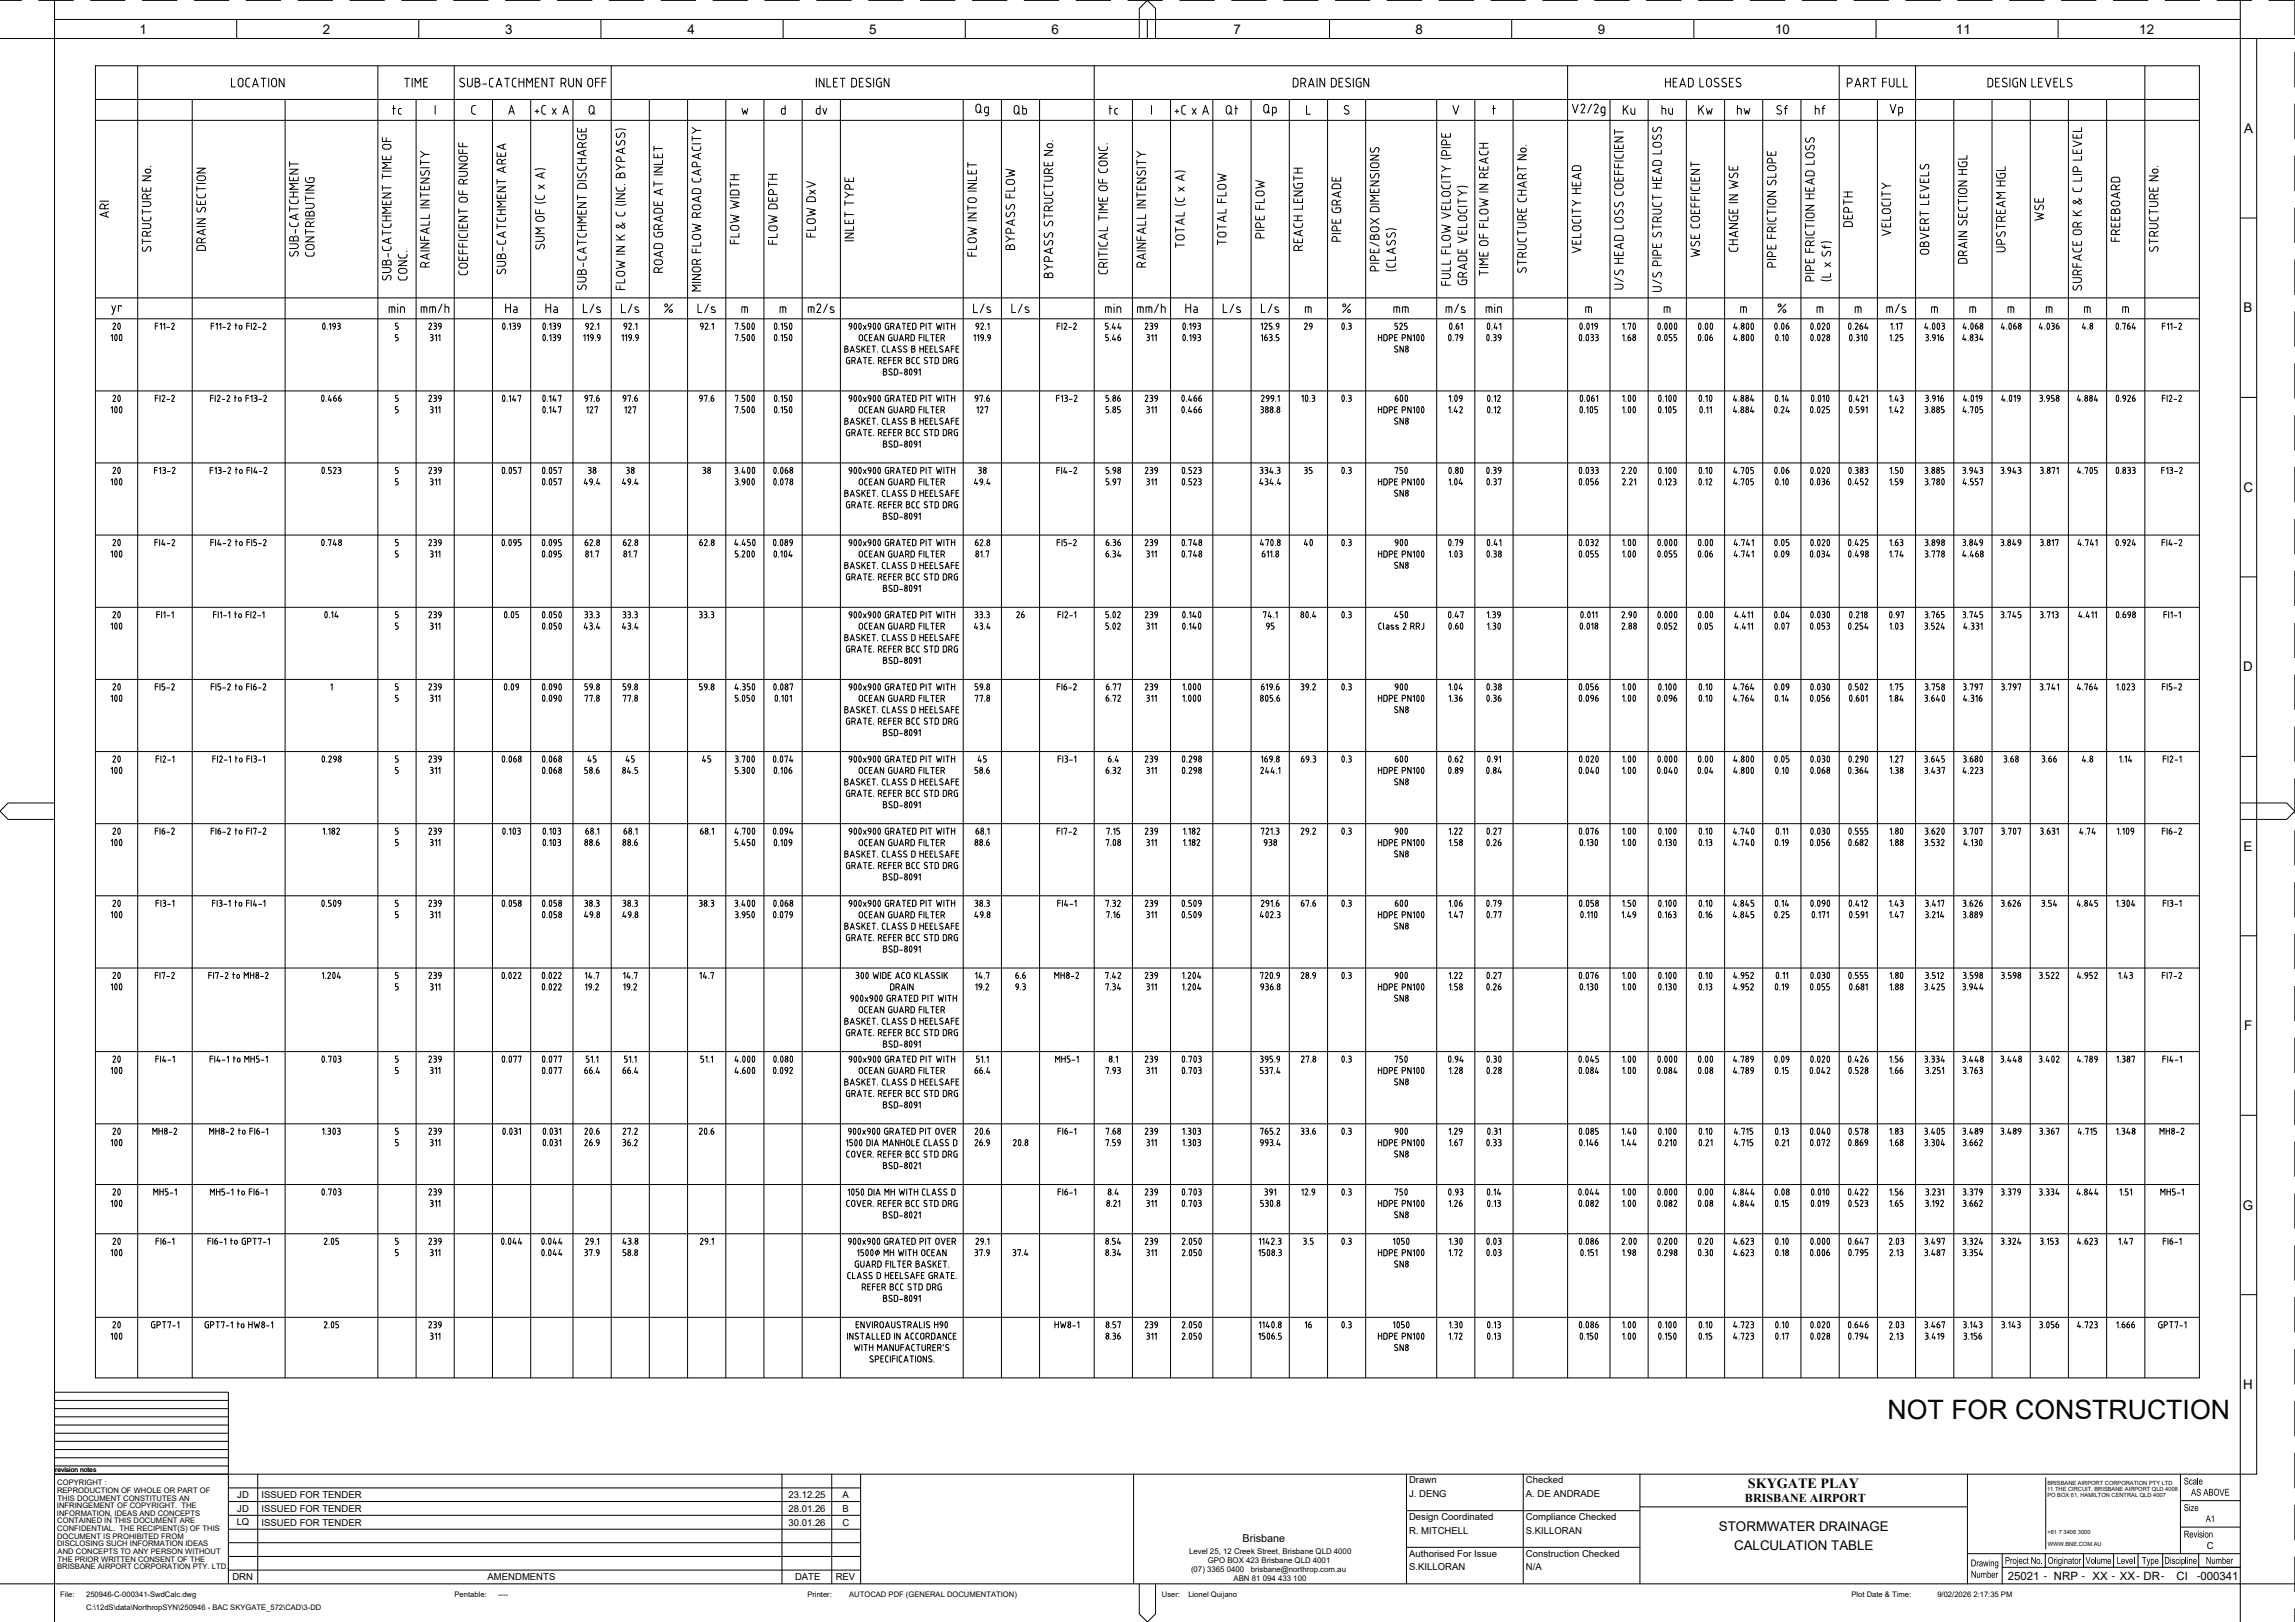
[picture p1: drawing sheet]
<svg xmlns="http://www.w3.org/2000/svg" width="841mm" height="594mm" viewBox="0 0 841 594" stroke-linecap="round" stroke-linejoin="round" font-family="sans-serif">
<defs><g id="words">
<text font-size="9.8" x="691.7" y="519.9">NOT FOR CONSTRUCTION</text>
<g font-size="9.7">
<text x="648.1" y="44.8">Sf</text>
<text x="690" y="117.8">m/s</text>
</g>
<g font-size="7.9">
<text x="356.3" y="43.7">Qg</text>
<text x="461.8" y="43.7">Qp</text>
<text x="691.4" y="43.7">Vp</text>
<text x="487.2" y="122.8">0.3</text>
<text x="487.2" y="149.2">0.3</text>
<text x="487.2" y="175.7">0.3</text>
<text x="475.5" y="202.1">40</text>
<text x="487.2" y="202.1">0.3</text>
<text x="180.3" y="228.6">0.05</text>
<text x="487.2" y="228.6">0.3</text>
<text x="180.3" y="255.1">0.09</text>
<text x="487.2" y="255.1">0.3</text>
<text x="487.2" y="307.6">0.3</text>
<text x="487.2" y="334.1">0.3</text>
<text x="487.2" y="360.5">0.3</text>
<text x="487.2" y="391.2">0.3</text>
<text x="487.2" y="417.7">0.3</text>
<text x="487.2" y="439.9">0.3</text>
<text x="487.2" y="457.9">0.3</text>
<text x="487.2" y="488.6">0.3</text>
</g>
<text font-size="7.5" x="487.2" y="281.2">0.3</text>
<g font-size="6.6">
<text x="83.6" y="33.2">LOCATION</text>
<text x="147.1" y="33.2">TIME</text>
<text x="675.6" y="33.2">PART FULL</text>
<text x="142.5" y="43">tc</text>
<text x="194.7" y="43">+C x A</text>
<text x="297.7" y="43">dv</text>
<text x="370.4" y="43">Qb</text>
<text x="405.3" y="43">tc</text>
<text x="429.3" y="43">+C x A</text>
<text x="448" y="43">Qt</text>
<text x="593.7" y="43">Ku</text>
<text x="607.8" y="43">hu</text>
<text x="621.2" y="43">Kw</text>
<text x="635.4" y="43">hw</text>
<text x="663.9" y="43">hf</text>
<text x="40.6" y="80.8" transform="rotate(-90 40.6 80.8)">ARI</text>
<text x="299.9" y="88.2" transform="rotate(-90 299.9 88.2)">FLOW DxV</text>
<text x="313.6" y="89.3" transform="rotate(-90 313.6 89.3)">INLET TYPE</text>
<text x="464.3" y="88.2" transform="rotate(-90 464.3 88.2)">PIPE FLOW</text>
<text x="492.1" y="89.6" transform="rotate(-90 492.1 89.6)">PIPE GRADE</text>
<text x="679.8" y="84.3" transform="rotate(-90 679.8 84.3)">DEPTH</text>
<text x="693.6" y="87.5" transform="rotate(-90 693.6 87.5)">VELOCITY</text>
<text x="777.9" y="89.6" transform="rotate(-90 777.9 89.6)">FREEBOARD</text>
<text x="271.6" y="90.3" transform="rotate(-90 271.6 90.3)">FLOW WIDTH</text>
<text x="285.8" y="90.7" transform="rotate(-90 285.8 90.7)">FLOW DEPTH</text>
<text x="358.8" y="94.9" transform="rotate(-90 358.8 94.9)">FLOW INTO INLET</text>
<text x="450.1" y="90.7" transform="rotate(-90 450.1 90.7)">TOTAL FLOW</text>
<text x="478.4" y="92.8" transform="rotate(-90 478.4 92.8)">REACH LENGTH</text>
<text x="580.3" y="93.8" transform="rotate(-90 580.3 93.8)">VELOCITY HEAD</text>
<text x="172.2" y="102" transform="rotate(-90 172.2 102)">COEFFICIENT OF RUNOFF</text>
<text x="243.8" y="100.9" transform="rotate(-90 243.8 100.9)">ROAD GRADE AT INLET</text>
<text x="546.1" y="102" transform="rotate(-90 546.1 102)">TIME OF FLOW IN REACH</text>
<text x="39.9" y="116.4">yr</text>
<text x="141.5" y="115.7">min</text>
<text x="153.1" y="115.7">mm/h</text>
<text x="184.1" y="115.7">Ha</text>
<text x="199" y="115.7">Ha</text>
<text x="403.9" y="115.7">min</text>
<text x="415.6" y="115.7">mm/h</text>
<text x="433.2" y="115.7">Ha</text>
<text x="543.3" y="115.7">min</text>
</g>
<text font-size="6.2" x="257.5" y="107.9" transform="rotate(-90 257.5 107.9)">MINOR FLOW ROAD CAPACITY</text>
<g font-size="5.7">
<text x="477" y="122.1">29</text>
<text x="371.5" y="227.5">26</text>
<text x="256.1" y="280.5">45</text>
<text x="747.2" y="280.5">3.66</text>
<text x="475.5" y="333.4">67.6</text>
</g>
<g font-size="5.3">
<text x="270.6" y="43">w</text>
<text x="270.6" y="115.7">m</text>
<text x="477.3" y="115.7">m</text>
<text x="509.4" y="115.7">mm</text>
<text x="580" y="115.7">m</text>
<text x="608.5" y="115.7">m</text>
<text x="636.8" y="115.7">m</text>
<text x="678.7" y="115.7">m</text>
<text x="706.6" y="115.7">m</text>
<text x="720.7" y="115.7">m</text>
<text x="734.5" y="115.7">m</text>
<text x="748.6" y="115.7">m</text>
<text x="762.7" y="115.7">m</text>
<text x="776.8" y="115.7">m</text>
<text x="254" y="148.2">97.6</text>
<text x="385.9" y="148.2">F13-2</text>
<text x="759.9" y="148.2">4.884</text>
<text x="256.5" y="174.6">38</text>
<text x="477" y="174.6">35</text>
<text x="732" y="227.5">3.745</text>
<text x="385.2" y="359.5">MH8-2</text>
<text x="385.6" y="390.2">MH5-1</text>
<text x="732" y="390.2">3.448</text>
<text x="759.9" y="390.2">4.789</text>
<text x="54.7" y="416.6">MH8-2</text>
<text x="475.5" y="416.6">33.6</text>
<text x="790.2" y="416.6">MH8-2</text>
<text x="55" y="438.9">MH5-1</text>
<text x="746.1" y="438.9">3.334</text>
<text x="759.9" y="438.9">4.844</text>
<text x="790.6" y="438.9">MH5-1</text>
<text x="732" y="456.8">3.324</text>
<text x="54.3" y="487.5">GPT7-1</text>
<text x="385.2" y="487.5">HW8-1</text>
<text x="477" y="487.5">16</text>
<text x="774.3" y="487.5">1.666</text>
<text x="789.9" y="487.5">GPT7-1</text>
</g>
<text font-size="5.2" x="640.5" y="545.1">SKYGATE PLAY</text>
<g font-size="4.9">
<text x="51.1" y="12.4">1</text>
<text x="118.3" y="12.4">2</text>
<text x="185.1" y="12.3">3</text>
<text x="252" y="12.4">4</text>
<text x="318.6" y="12.3">5</text>
<text x="385.4" y="12.3">6</text>
<text x="452.1" y="12.4">7</text>
<text x="518.8" y="12.3">8</text>
<text x="585.5" y="12.3">9</text>
<text x="650.5" y="12.3">10</text>
<text x="716.8" y="12.4">11</text>
<text x="784" y="12.4">12</text>
<text x="822.4" y="48.7">A</text>
<text x="822.2" y="114.4">B</text>
<text x="822.1" y="180.2">C</text>
<text x="822.1" y="245.9">D</text>
<text x="822.2" y="311.6">E</text>
<text x="822.4" y="377.4">F</text>
<text x="821.9" y="443.1">G</text>
<text x="822" y="508.8">H</text>
<text x="629.9" y="560.7">STORMWATER DRAINAGE</text>
<text x="635.5" y="567.7">CALCULATION TABLE</text>
</g>
<text font-size="4.4" x="639.5" y="550.3">BRISBANE AIRPORT</text>
<g font-size="4.2">
<text x="735.8" y="578.6">25021</text>
<text x="752.7" y="578.6">NRP</text>
<text x="766.8" y="578.6">XX</text>
<text x="776.8" y="578.6">XX</text>
<text x="785.6" y="578.6">DR</text>
<text x="797.6" y="578.6">CI</text>
<text x="806.4" y="578.6">000341</text>
</g>
<g font-size="4">
<text x="146.8" y="125.9" transform="rotate(-90 146.8 125.9)">5 5</text>
<text x="146.8" y="152.4" transform="rotate(-90 146.8 152.4)">5 5</text>
<text x="146.8" y="178.9" transform="rotate(-90 146.8 178.9)">5 5</text>
<text x="146.8" y="205.3" transform="rotate(-90 146.8 205.3)">5 5</text>
<text x="146.8" y="231.8" transform="rotate(-90 146.8 231.8)">5 5</text>
<text x="146.8" y="258.2" transform="rotate(-90 146.8 258.2)">5 5</text>
<text x="146.8" y="284.7" transform="rotate(-90 146.8 284.7)">5 5</text>
<text x="146.8" y="310.8" transform="rotate(-90 146.8 310.8)">5 5</text>
<text x="146.8" y="337.3" transform="rotate(-90 146.8 337.3)">5 5</text>
<text x="146.8" y="363.7" transform="rotate(-90 146.8 363.7)">5 5</text>
<text x="146.8" y="394.4" transform="rotate(-90 146.8 394.4)">5 5</text>
<text x="146.8" y="420.9" transform="rotate(-90 146.8 420.9)">5 5</text>
<text x="146.8" y="461.1" transform="rotate(-90 146.8 461.1)">5 5</text>
<text x="455.4" y="564.7">Brisbane</text>
</g>
<g font-size="3.9">
<text x="800.3" y="543.7">Scale</text>
<text x="802.9" y="547.8">AS ABOVE</text>
<text x="800.3" y="553.4">Size</text>
<text x="808.3" y="557.5">A1</text>
<text x="800.3" y="563.1">Revision</text>
<text x="722.2" y="573.7">Drawing</text>
<text x="734.7" y="572.8">Project No.</text>
<text x="750.4" y="572.8">Originator</text>
<text x="764.3" y="572.8">Volume</text>
<text x="775.7" y="572.8">Level</text>
<text x="784.9" y="572.8">Type</text>
<text x="793.2" y="572.8">Discipline</text>
<text x="808.4" y="572.8">Number</text>
<text x="722.2" y="577.9">Number</text>
</g>
<g font-size="3.5">
<text x="516.4" y="543.3">Drawn</text>
<text x="559.2" y="543.3">Checked</text>
<text x="87" y="548.7">JD</text>
<text x="95.8" y="548.7">ISSUED FOR TENDER</text>
<text x="289" y="548.7">23.12.25</text>
<text x="308.8" y="548.7">A</text>
<text x="516.4" y="548.3">J. DENG</text>
<text x="559.2" y="548.3">A. DE ANDRADE</text>
<text x="87" y="553.7">JD</text>
<text x="95.8" y="553.7">ISSUED FOR TENDER</text>
<text x="289" y="553.7">28.01.26</text>
<text x="308.8" y="553.7">B</text>
<text x="516.4" y="556.7">Design Coordinated</text>
<text x="559.2" y="556.7">Compliance Checked</text>
<text x="86.7" y="558.7">LQ</text>
<text x="95.8" y="558.8">ISSUED FOR TENDER</text>
<text x="289" y="558.8">30.01.26</text>
<text x="308.7" y="558.8">C</text>
<text x="516.4" y="561.7">R. MITCHELL</text>
<text x="559.2" y="561.7">S.KILLORAN</text>
<text x="808.7" y="567.2">C</text>
<text x="516.4" y="570.1">Authorised For Issue</text>
<text x="516.4" y="575.1">S.KILLORAN</text>
<text x="559.2" y="570.1">Construction Checked</text>
<text x="559.2" y="575.1">N/A</text>
<text x="85.2" y="578.7">DRN</text>
<text x="178.7" y="578.7">AMENDMENTS</text>
<text x="291.3" y="578.7">DATE</text>
<text x="306.2" y="578.7">REV</text>
<text x="748.9" y="578.3">-</text>
<text x="762.9" y="578.3">-</text>
<text x="773.9" y="578.3">-</text>
<text x="783" y="578.3">-</text>
<text x="791.9" y="578.3">-</text>
<text x="805.1" y="578.3">-</text>
</g>
<g font-size="2.9">
<text x="435.7" y="569.1">Level 25, 12 Creek Street, Brisbane QLD 4000</text>
<text x="436.5" y="575.7">(07) 3365 0400</text>
<text x="442.6" y="572.4">GPO BOX 423 Brisbane QLD 4001</text>
<text x="458.4" y="575.7">brisbane@northrop.com.au</text>
<text x="452" y="579">ABN 81 094 433 100</text>
</g>
<g font-size="2.8">
<text x="21" y="544">COPYRIGHT :</text>
<text x="20.9" y="546.8">REPRODUCTION OF WHOLE OR PART OF</text>
<text x="21.1" y="549.6">THIS DOCUMENT CONSTITUTES AN</text>
<text x="20.9" y="552.4">INFRINGEMENT OF COPYRIGHT. THE</text>
<text x="20.9" y="555.2">INFORMATION, IDEAS AND CONCEPTS</text>
<text x="21" y="558">CONTAINED IN THIS DOCUMENT ARE</text>
<text x="20.9" y="563.6">DOCUMENT IS PROHIBITED FROM</text>
<text x="21" y="560.8">CONFIDENTIAL. THE RECIPIENT(S) OF THIS</text>
<text x="20.9" y="566.4">DISCLOSING SUCH INFORMATION IDEAS</text>
<text x="21.1" y="569.2">AND CONCEPTS TO ANY PERSON WITHOUT</text>
<text x="21" y="574.8">BRISBANE AIRPORT CORPORATION PTY. LTD.</text>
<text x="21.1" y="572">THE PRIOR WRITTEN CONSENT OF THE</text>
<text x="22.1" y="585">File:</text>
<text x="31.6" y="585">250946-C-000341-SwdCalc.dwg</text>
<text x="166.6" y="585">Pentable:</text>
<text x="182.5" y="585">----</text>
<text x="295.9" y="585">Printer:</text>
<text x="311.2" y="585">AUTOCAD PDF (GENERAL DOCUMENTATION)</text>
<text x="425.8" y="585">User:</text>
<text x="435.5" y="585">Lionel Quijano</text>
<text x="678.5" y="585">Plot Date &amp; Time:</text>
<text x="710" y="585">9/02/2026 2:17:35 PM</text>
<text x="31.6" y="589.6">C:\12dS\data\NorthropSYN\250946 - BAC SKYGATE_572\CAD\3-DD</text>
</g>
<text font-size="2.4" x="20.2" y="539.2">revision notes</text>
<g font-size="2.1">
<text x="750.3" y="543.8">BRISBANE AIRPORT CORPORATION PTY LTD</text>
<text x="750.2" y="546.1">11 THE CIRCUIT, BRISBANE AIRPORT QLD 4008</text>
<text x="750.3" y="548.3">PO BOX 61, HAMILTON CENTRAL QLD 4007</text>
<text x="750.3" y="561.8">+61 7 3406 3000</text>
<text x="750.4" y="566.3">WWW.BNE.COM.AU</text>
</g>
</g></defs>
<!-- layer: SWD Calc Table(1.2.1)|XREF -->
<g fill="none" stroke="#000" stroke-width=".37">
<path d="M35 24.1h771v480.6h-771zM35 36.4h771M50.5 24.1v480.6M70.4 36.4v468.3M104.5 36.4v468.3M138.5 24.1v480.6M152.5 36.4v468.3M159.5 38.7v3.1M166.5 24.1v480.6M168.5 31.5l1.1 .3M168.9 30l1 .5a.7 .7 0 0 1 .3 .8 .7 .7 0 0 1-.6 .5M170.1 28.8a.85 .85 0 0 0-1.2-.1 .85 .85 0 0 0 0 1.3"/>
<path d="M171.3 28.7v2.2a.87 .87 0 0 0 .9 .9 .87 .87 0 0 0 .9-.9v-2.2M173.7 38.7h.5M173.7 38.7l-.6 .2-.3 .6 .2 1.8 .7 .5M174.1 30.1h.9M175 30.1a.87 .87 0 0 1 .9 .8 .87 .87 0 0 1-.9 .9M175 30.1a.7 .7 0 0 0 .7-.7 .7 .7 0 0 0-.7-.7h-.9v3.1h.9M176.9 30.8h1.4M180.1 31.8h.7M180.5 36.4v468.3M180.8 28.7h-1l-.4 .5v2.1l.7 .5M181.8 31.8l1.1-3.1 1 3.1M182.1 31h1.5"/>
<path d="M185 28.7h1.7M185.8 28.7v3.1M187.7 29.5v1.5M187.8 31l.2 .6 .6 .2M188.6 31.8h.5M189.1 28.7h-.8l-.5 .8M190.2 30.1h1.8M190.2 28.7v3.1M192 28.7v3.1M193 31.8v-3.1l1.1 1.8 1-1.8v3.1M194.5 36.4v468.3M196.2 30.1h1"/>
<path d="M197.6 28.7h-1.4v3.1h1.4M200.4 28.7v3.1l-1.8-3.1v3.1M201.4 28.7h1.8M202.3 28.7v3.1M205.6 30.5l.9-.1a.87 .87 0 0 0 .9-.9 .87 .87 0 0 0-.9-.8h-.9v3.1M206.7 30.5l.6 1.3M208.4 28.7v2.2a.87 .87 0 0 0 .9 .9 .87 .87 0 0 0 .9-.9l-.1-2.2M210 36.4v468.3M213 28.7v3.1l-1.8-3.1v3.1M215.4 29.6v1.4M215.4 29.5a.87 .87 0 0 1 .9-.8 .87 .87 0 0 1 .9 .8M216.2 38.9l.6-.2 .6 .2 .3 2a.89 .89 0 0 1-.9 .9 .89 .89 0 0 1-.9-.8z"/>
<path d="M217.2 29.6v1.3a.87 .87 0 0 1-.9 .9 .87 .87 0 0 1-.9-.9M218.2 30.1h1.4M219.6 28.7h-1.4v3.1M220.6 30.1h1.5M222.1 28.7h-1.5v3.1M224 24.1v480.6M238 36.4v468.3M252 36.4v468.3M266 36.4v468.3M280 36.4v468.3M287.7 38.7v3.1h-.8M287.7 39.7l-1 .1-.4 .5"/>
<path d="M294 36.4v468.3M299.2 28.7v3.1M302 28.7v3.1l-1.8-3.1v3.1M303 28.7v3.1h1.4M305.5 30.1h1M306.9 28.7h-1.4v3.1h1.4M307.9 28.7h1.8M308 36.4v468.3M308.8 28.7v3.1M313.9 29.6v1.3a.95 .95 0 0 1-1 .9M313.9 29.6a.95 .95 0 0 0-1-.9h-.8v3.1h.8M314.9 30.1h1.1"/>
<path d="M316.3 28.7h-1.4v3.1h1.4M317.4 31.5l1.1 .3M317.8 30l1 .5a.7 .7 0 0 1 .3 .8 .7 .7 0 0 1-.6 .5M319 28.8a.84 .84 0 0 0-1.3 0 .84 .84 0 0 0 .1 1.2M320.2 28.7v3.1M321.2 29.6v1.4M321.3 30.9l.2 .7 .6 .2M322.5 30.1h.5v1.7h-.9M323 28.7h-1.2l-.5 .8M325.8 28.7v3.1l-1.8-3.1v3.1M353 36.4v468.3M367 36.4v468.3"/>
<path d="M381 36.4v468.3M401 24.1v480.6M415 36.4v468.3M422 38.7v3.1M429 36.4v468.3M444.5 36.4v468.3M458.5 36.4v468.3M472.5 36.4v468.3M474.7 28.7h-.8v3.1h.8M474.7 28.7a.95 .95 0 0 1 1 .9M475.7 29.6v1.3a.95 .95 0 0 1-1 .9M476.7 30.5l.9-.1a.87 .87 0 0 0 .9-.9 .87 .87 0 0 0-.9-.8h-.9v3.1"/>
<path d="M477.8 30.5l.7 1.3M478.8 38.7v3.1h1.4M479.5 31.8l1.1-3.1 1 3.1M479.8 31h1.5M482.6 28.7v3.1M485.4 28.7v3.1l-1.7-3.1v3.1M486.5 36.4v468.3M489.7 29.6v1.3a.95 .95 0 0 1-1 .9M489.7 29.6a.95 .95 0 0 0-1-.9h-.8v3.1h.8M490.7 30.1h1M492.1 28.7h-1.4v3.1h1.4M493.2 31.5l1 .3"/>
<path d="M493.5 30l1 .5a.7 .7 0 0 1 .4 .8 .7 .7 0 0 1-.7 .5M494.2 38.8a.83 .83 0 0 0-1.2 0 .83 .83 0 0 0 0 1.2M494.7 28.8a.84 .84 0 0 0-1.2 0 .84 .84 0 0 0 .1 1.2M495.9 28.7v3.1M497 29.6l.1 1.7 .8 .5M498.2 30.1h.6v1.7h-.9M498.8 28.7h-1.2l-.6 .8M500.5 36.4v468.3M501.6 28.7v3.1l-1.8-3.1v3.1M526.5 36.4v468.3M532.4 38.7l1.1 3.1 1-3.1M540.5 36.4v468.3"/>
<path d="M546.9 39.7h1.1M547.3 38.7v3.1M554.5 36.4v468.3M574.5 24.1v480.6M576.2 38.2l1.1 3.1 1-3.1M579.4 38.7a.71 .71 0 0 1 .9-.5 .71 .71 0 0 1 .4 1M580.6 39.3l-1.2 2h1.4M583.2 38.2l-1.4 3.1M584.3 38.7a.71 .71 0 0 1 .9-.5 .71 .71 0 0 1 .4 1M585.6 39.3l-1.3 2h1.4M590 36.4v468.3M604 36.4v468.3"/>
<path d="M610.3 30.1h1.8M610.3 28.7v3.1M612.1 28.7v3.1M613.2 30.1h1M614.6 28.7h-1.4v3.1h1.4M615.6 31.8l1-3.1 1.1 3.1M615.9 31h1.5M618 36.4v468.3M620.5 29.6v1.3a.95 .95 0 0 1-1 .9M620.5 29.6a.95 .95 0 0 0-1-.9h-.8v3.1h.8M622.9 28.7v3.1h1.4M625.4 29.6v1.4"/>
<path d="M625.4 29.5a.87 .87 0 0 1 .9-.8 .87 .87 0 0 1 .9 .8M625.4 30.9a.87 .87 0 0 0 .9 .9 .87 .87 0 0 0 .9-.9M627.1 29.6v1.4M628.2 31.5l1.1 .3M628.6 30l1 .5a.7 .7 0 0 1 .3 .8 .7 .7 0 0 1-.6 .5M629.8 28.8a.84 .84 0 0 0-1.3 0 .84 .84 0 0 0 .1 1.2M631 31.5l1.1 .3M631.4 30l1 .5a.7 .7 0 0 1 .3 .8 .7 .7 0 0 1-.6 .5M632 36.4v468.3M632.6 28.8a.84 .84 0 0 0-1.3 0 .84 .84 0 0 0 .1 1.2M633.8 30.1h1M635.2 28.7h-1.4v3.1h1.4"/>
<path d="M636.3 31.5l1 .3M636.6 30l1 .5a.7 .7 0 0 1 .4 .8 .7 .7 0 0 1-.7 .5M636.9 28.6l.9 .2M637 28.7a.7 .7 0 0 0-.7 .5 .7 .7 0 0 0 .4 .8M646 36.4v468.3M660 36.4v468.3M674 24.1v480.6M688 36.4v468.3M702 24.1v480.6M716 36.4v468.3M730 36.4v468.3M730.2 29.6l.1 1.3a.95 .95 0 0 1-1 .9"/>
<path d="M730.3 29.6a.95 .95 0 0 0-1-.9h-.8v3.1h.8M731.3 30.1h1.1M732.7 28.7h-1.4v3.1h1.4M733.8 31.5l1 .3M734.1 30l1.1 .5a.7 .7 0 0 1 .3 .8 .7 .7 0 0 1-.7 .5M735.4 28.8a.84 .84 0 0 0-1.3 0 .84 .84 0 0 0 .1 1.2M736.6 28.7v3.1M737.6 29.6v1.4M737.7 30.9l.2 .7 .6 .2M738.8 30.1h.6v1.7h-.9M739.4 28.7h-1.2l-.5 .8M742.2 28.7v3.1l-1.8-3.1v3.1"/>
<path d="M744 36.4v468.3M744.6 28.7v3.1h1.4M747.1 30.1h1M748.5 28.7h-1.4v3.1h1.4M749.5 28.7l1.1 3.1 1-3.1M752.7 30.1h1M754.1 28.7h-1.4v3.1h1.4M755.1 28.7v3.1h1.4M757.6 31.5l1 .3M757.9 30l1.1 .5a.7 .7 0 0 1 .3 .8 .7 .7 0 0 1-.7 .5M758 36.4v468.3M759.2 28.8a.84 .84 0 0 0-1.3 0 .84 .84 0 0 0 .1 1.2"/>
<path d="M772 36.4v468.3M786 24.1v480.6M35 44.1h771M106.1 59.2v1.7M140.1 57.1v1.4h3.2v-1.4M140.1 50.4v1.4h3.2M141.5 50.4v1.4M141.5 57.4v1.1M142.4 52.9l-1.4-.1a.87 .87 0 0 0-.8 .9 .87 .87 0 0 0 .8 .9h1.4M142.4 52.8a.87 .87 0 0 1 .9 .9 .87 .87 0 0 1-.9 .9M143.3 59.5h-3.2l1.8 1.1-1.8 1h3.2M154.1 55.5l1.6 1-1.6 1.1"/>
<path d="M154.1 58.6v1.8M154.1 59.5h3.2M155.7 56.5h1.6M173.7 41.8h.5M182.2 55.9v1.3h3.1v-1.3M183.6 56.2v1M184.4 53v1.5M185.3 52.7l-3.1 1 3.1 1.1M185.3 58.3l-1.4 .7M186.4 41.8l1.1-3.1 1 3.1M186.7 41h1.5M211.6 46.9v1.4h3.2v-1.4"/>
<path d="M211.6 49.4v.9M211.6 59.9h3.2M211.6 58.1h3.2M211.7 50.2l.2 .7 .6 .3 1.8-.2 .5-.8M213.1 49.9v-.5h1.7v.9M213.1 47.3v1M213.1 58.1v1.8M213.4 53.9v-.9a.89 .89 0 0 0-.9-.8 .89 .89 0 0 0-.9 .9v.8h3.2M213.9 55.3v1.5M214.8 55l-3.2 1 3.2 1.1M214.8 52.2l-1.4 .7M217.1 41.1l.9 .7"/>
<path d="M225.5 47.6l1.7-.4 2.2 .4M226 51.6l-.2 .9M226 48.8a.83 .83 0 0 0-.1 1.2 .83 .83 0 0 0 1.3 0l.4-1a.72 .72 0 0 1 .8-.4 .72 .72 0 0 1 .6 .7M227.6 59.1v-.9a.89 .89 0 0 0-.9-.8 .89 .89 0 0 0-.9 .9v.8h3.2M228.1 54.5v1.5M229 52.1a.72 .72 0 0 0-.6-.7 .72 .72 0 0 0-.8 .4l-.4 1a.7 .7 0 0 1-.8 .3 .7 .7 0 0 1-.6-.7M229 54.2l-3.2 1.1 3.2 1M229 52.1l-.3 1.1M229 49.3l-.3 1.1M286.3 40.4l.1 1 .6 .4M382.7 59.3v1.4h3.1v-1.4M382.7 55.1h3.1l-3.1 1.8h3.1"/>
<path d="M383.9 52.8l1.2-.2a.72 .72 0 0 1 .7 .8 .72 .72 0 0 1-.7 .7l-1.2-.3-.2-.5zM384 59.7v1M385.6 51.6h.2M402.6 56.2h3.2l-3.2 1.7h3.2M402.6 53.7l.1 .9 .8 .5M402.9 59.2l2-.2a.87 .87 0 0 1 .9 .9 .87 .87 0 0 1-.9 .8l-2-.2-.2-.6zM403.4 55.1h1.6M405.6 52.7h.2M405.8 53.7l-.1 .9-.7 .5M416.6 55.5l1.6 1-1.6 1.1M416.6 59.5h3.2M416.6 58.6v1.8"/>
<path d="M418.2 56.5h1.6M492.6 41.5l1.1 .3M493 40l1 .5a.7 .7 0 0 1 .3 .8 .7 .7 0 0 1-.6 .5M502.2 56.9h3.1l-3.1 1.7h3.1M502.2 55.1a.7 .7 0 0 0 .5 .6 .7 .7 0 0 0 .8-.3l.5-.9a.82 .82 0 0 1 1.2-.2 .82 .82 0 0 1 0 1.2l-.2 .3M502.3 54.2l-.1 .9M502.5 59.9l2-.2a.87 .87 0 0 1 .8 .8 .87 .87 0 0 1-.9 .9l-1.9-.3-.3-.6zM528 57.9l2.2 .3 1.6-.3M528.3 48.8v1.4h3.2v-1.4M528.3 54.1h3.2M529.7 49.2v1M530.1 56.9v-.9a.89 .89 0 0 0-.9-.9 .89 .89 0 0 0-.9 .9v.9h3.2"/>
<path d="M530.1 53v-.9a.89 .89 0 0 0-.9-.9 .89 .89 0 0 0-.9 .9v.9h3.2M556.2 56.7h3.1l-3.1 1.8h3.1M557.9 54.3h.7M557.9 55.7h.7M557.9 54.2a.7 .7 0 0 0-.7 .7 .7 .7 0 0 0 .7 .7M558.6 54.2a.7 .7 0 0 1 .7 .7 .7 .7 0 0 1-.7 .7M559.1 53.2h.2M586.7 40.7l.2-1.3 1.2-.2v2.5l-.6 .6M586.7 40.7l.4 .6h1M586.9 42.4h.6M591.7 53v1.4h3.1v-1.4M591.7 50.2h3.1l-3.1 1.8h3.1"/>
<path d="M591.7 59h3.1M591.7 47.4v1.8M591.7 56.5v.6M591.7 55.5h3.1M591.7 48.3h3.1M591.7 57.1l.2 .6 .6 .2 1.8-.1 .5-.7M593 53.4v1M594.8 56.5v.6M605.8 49.5a.83 .83 0 0 0-.1 1.2 .83 .83 0 0 0 1.3 0l.5-1a.82 .82 0 0 1 1.2-.1 .82 .82 0 0 1-.1 1.2l-.1 .3M605.8 46.7a.84 .84 0 0 0-.1 1.2 .84 .84 0 0 0 1.3 0l.5-1a.82 .82 0 0 1 1.2-.1 .82 .82 0 0 1-.1 1.2l-.1 .3M606 52.4l2-.3a.89 .89 0 0 1 .8 .9 .89 .89 0 0 1-.9 .9l-1.9-.3-.3-.6zM608.8 55v1.4h-3.1"/>
<path d="M608.8 59.7a.95 .95 0 0 0-.9-.9l-1.9 .3-.3 1.5h3.1v-.9M619.7 59.3v1.8M647.7 58.8v.9h3.1M647.7 55.5v1.4h3.1v-1.4M647.7 58.8a.87 .87 0 0 1 .9-.9 .87 .87 0 0 1 .8 .9M649.1 55.8v1.1M649.4 58.8v.9M661.8 53.3l-.1 .9M661.8 50.5l-.1 .9M663.5 53.6l-.5 .9a.7 .7 0 0 1-.8 .4 .7 .7 0 0 1-.5-.7M663.5 50.8l-.5 .9a.7 .7 0 0 1-.8 .4 .7 .7 0 0 1-.5-.7M663.5 53.6a.81 .81 0 0 1 1.3-.1 .81 .81 0 0 1-.2 1.2l-.1 .2"/>
<path d="M663.5 50.8a.81 .81 0 0 1 1.3-.1 .81 .81 0 0 1-.2 1.2l-.1 .2M664 56h-1.4a.87 .87 0 0 0-.9 .8 .87 .87 0 0 0 .9 .9l1.4 .1M664 56a.87 .87 0 0 1 .8 .8 .87 .87 0 0 1-.8 .9M664.8 58.8v1.4h-3.1M717.7 59.3v1.2l.8 .6 2.1-.3 .2-1.5h-1.7v.5M720.8 56.9v1.4h-3.1M759.7 54.8v1.4h3.1v-1.4M759.7 51.6l3.1 1.1-3.1 1M759.7 49.2v1.4h3.1v-1.4M761.1 49.5v1.1M761.1 55.1v1.1M762.8 57.2v1.4h-3.1"/>
<path d="M762.8 46.7v1.4h-3.1M52.2 79.5v.9l.7 .5 1.9-.1 .4-.4 .1-.9M52.2 73.9l2.2-.1a.87 .87 0 0 1 .9 .9 .87 .87 0 0 1-.9 .9h-2.2M52.2 68.6v1.4h3.1v-1.4M52.2 64.4h3.1l-3.1 1.8h3.1M52.2 76.7v1.7M52.2 77.6h3.1M53.6 69v1M53.9 72.8v-.9a.87 .87 0 0 0-.9-.9 .87 .87 0 0 0-.8 .9v.9h3.1M53.9 62h.7M53.9 63.4h.7M53.9 61.9a.7 .7 0 0 0-.7 .7 .7 .7 0 0 0 .7 .7"/>
<path d="M54.6 61.9a.7 .7 0 0 1 .7 .7 .7 .7 0 0 1-.7 .7M55.1 60.9h.2M55.3 71.1l-1.4 .7M72.1 73.5v1.4h3.2v-1.4M72.1 61.6h3.2l-3.2 1.7h3.2M72.1 68.3v1.7M72.1 71v.6M72.1 69.1h3.2M72.1 67.2h3.2M72.2 71.6l.2 .6 .6 .2M72.2 77a.7 .7 0 0 0 .5 .6 .7 .7 0 0 0 .8-.3M72.3 76.1l-.2 .9"/>
<path d="M72.9 72.4h1.6M73 66.1h1.4M73.5 73.8v1.1M74 76.3l-.6 1M74 76.3a.81 .81 0 0 1 1.2-.1 .81 .81 0 0 1-.1 1.2l-.1 .3M74.4 64.4h-1.4a.87 .87 0 0 0-.8 .8 .87 .87 0 0 0 .8 .9M74.4 64.4a.87 .87 0 0 1 .9 .8 .87 .87 0 0 1-.9 .9M75.3 71l-.1 .9-.7 .5M106.1 64.8v1.4h3.2v-1.4M106.1 62h3.2l-3.2 1.7h3.2M106.1 73.2v.6M106.1 75.6v1.8"/>
<path d="M106.1 76.5h3.2M106.1 72.2h3.2M106.1 70.4h3.2M106.1 60h3.2M106.2 73.8l.5 .7 1.8 .1M107.5 65.1v1.1M107.5 70.4v1.8M108.4 78.8v1.4M109.3 78.4l-3.2 1.1 3.2 1M109.3 67.2h-3.2l1.8 1.1-1.8 1h3.2M109.3 73.2v.6M109.3 73.8l-.2 .5-.6 .3"/>
<path d="M112 78.2v.9h3.1v-.9M112 67.9h3.1l-3.1 1.8h3.1M112 74.6h2.3M112 65.1v.9M112 71.8v1.7M112 76.3h2.3M112 72.6h3.1M112 70.7h3.1M112 65.9l.3 .7 .6 .2M112 78.2a.7 .7 0 0 1 .7-.7 .7 .7 0 0 1 .7 .7 .87 .87 0 0 1 .9-.8 .87 .87 0 0 1 .8 .8M112.9 66.9h1.4M113.4 65.6v-.5h1.7v.9"/>
<path d="M113.4 78.2v.9M114.3 74.5a.87 .87 0 0 1 .8 .9 .87 .87 0 0 1-.8 .9M115.1 65.9l-.2 .7-.6 .2M140.1 73.5v1.4h3.2v-1.4M140.1 70.7h3.2l-3.2 1.8h3.2M140.1 63.7v1.8M140.1 67.9v1.8M140.1 79.1h3.2M140.1 68.8h3.2M140.1 64.6h3.2M140.1 62.7h3.2M141.5 73.9v1"/>
<path d="M141.5 79.1v1.8M143.3 76h-3.2l1.8 1-1.8 1.1h3.2M154.1 73.3h3.2l-3.2 1.8h3.2M154.1 68.1v1.4h3.2v-1.4M154.1 65.2h3.2l-3.2 1.8h3.2M154.1 76.1h3.2M154.1 71.4h3.2M154.1 70.5v1.8M154.1 61.4h3.2M154.2 63.5a.7 .7 0 0 0 .5 .7 .7 .7 0 0 0 .8-.4M154.3 62.6l-.2 .9M155.5 68.4v1.1"/>
<path d="M156 62.8l-.5 1.1M156 62.8a.7 .7 0 0 1 .8-.3 .7 .7 0 0 1 .5 .7M157.3 78.6v1.4h-3.2M157.4 63.2l-.4 1M182.2 79.6v1l.7 .4h1.9l.4-.4 .1-1M182.2 71.3v1.4h3.1v-1.4M182.2 68.5h3.1l-3.1 1.7h3.1M182.2 65.7v1.7M182.2 78.6h3.1M182.2 76.8h3.1M182.2 66.5h3.1M183.6 71.6v1.1"/>
<path d="M183.6 76.8v1.8M183.9 60v-.8a.87 .87 0 0 0-.9-.9 .87 .87 0 0 0-.8 .9v.8h3.1M184.4 61.4v1.5M185.3 73.7h-3.1l1.7 1.1-1.7 1h3.1M185.3 61.1l-3.1 1.1 3.1 1M196 74l2.2 .4 1.7-.4M196 62.1l2.2-.3 1.7 .3M196.3 76.8v1.4h3.2M196.3 71.6l.1 .9 .7 .5M197.2 79.3h1.4a.87 .87 0 0 1 .9 .9 .87 .87 0 0 1-.9 .8h-1.4M197.2 79.3a.87 .87 0 0 0-.9 .9 .87 .87 0 0 0 .9 .8M197.4 67.7l2.1 1.4"/>
<path d="M197.7 76.8v1.4M198.6 63.5v1.5M199.5 71.6l-.1 .9-.4 .4-1.9 .1M199.5 63.2l-3.2 1 3.2 1.1M199.5 67.7l-2.1 1.4M211.6 77v1.4h3.2v-1.4M211.6 74.2h3.2l-3.2 1.8h3.2M211.6 68.2v.8h3.2v-.8M211.6 60.9l.1 1 .4 .4h1.9l.7-.4 .1-1M211.6 66.2h3.2M211.6 71.4v1.8M211.6 72.3h3.2"/>
<path d="M211.7 68.2l.5-.9 1.6-.1a.95 .95 0 0 1 1 1M211.8 63.5a.84 .84 0 0 0-.1 1.3 .84 .84 0 0 0 1.3-.1l.4-.9a.83 .83 0 0 1 1.3-.2 .83 .83 0 0 1-.1 1.3l-.1 .2M213.1 77.4v1M214.8 79.5h-3.2l1.8 1-1.8 1.1h3.2M225.5 74.8l2.2 .4 1.7-.4M225.8 71h3.2l-3.2 1.8h3.2M225.8 68.6l.1 .9 .7 .5 1.9-.1 .4-.4 .1-.9M225.8 64.2v.9h3.2v-.9M225.8 60.2l1.6 1-1.6 1.1M225.8 73.8h3.2M225.8 77.7v.6M225.8 78.3l.3 .5 .5 .3 1.9-.1 .5-.7"/>
<path d="M225.8 64.2a.7 .7 0 0 1 .7-.7 .7 .7 0 0 1 .7 .7 .87 .87 0 0 1 .9-.9 .87 .87 0 0 1 .9 .9M227.2 64.2v.9M227.4 61.2h1.6M228.8 67.5h.2M229 77.7v.6M368.6 71v1.4h3.2M368.6 61.9l3.2 .8-2.1 .6 2.1 .8-3.2 .6M368.9 77.8a.84 .84 0 0 0-.2 1.3 .84 .84 0 0 0 1.3-.1l.5-.9a.72 .72 0 0 1 .8-.4 .72 .72 0 0 1 .5 .7M368.9 75a.84 .84 0 0 0-.2 1.3 .84 .84 0 0 0 1.3 0l.5-1a.72 .72 0 0 1 .8-.4 .72 .72 0 0 1 .5 .7M368.9 66.1l2-.3a.87 .87 0 0 1 .9 .9 .87 .87 0 0 1-.9 .8l-2-.2-.2-.6zM370 71v1.4M371.8 68.6v1.4h-3.2"/>
<path d="M371.9 78.4l-.4 1.1M371.9 75.6l-.4 1.1M382.7 72.6h2.3a.87 .87 0 0 1 .8 .9 .87 .87 0 0 1-.8 .9h-2.3M382.7 70.2l.1 .9 .7 .5 1.8-.1 .5-.4v-.9M382.7 64.6h2.3a.87 .87 0 0 1 .8 .8 .87 .87 0 0 1-.8 .9h-2.3M382.7 79.1h3.1M382.7 67.4v1.7M382.7 78.2v1.8M382.7 68.3h3.1M384.4 77.2v-.9a.89 .89 0 0 0-.9-.9 .89 .89 0 0 0-.8 .9v.9h3.1M384.4 63.5v-.9a.89 .89 0 0 0-.9-.8 .89 .89 0 0 0-.8 .9v.8h3.1M385.8 75.4l-1.4 .7"/>
<path d="M385.8 61.8l-1.4 .7M402.6 72.3v1.4h3.2v-1.4M402.6 65.6v1.4h3.2M402.6 61.8l.1 .9 .8 .4M402.6 78.9v1.8M402.6 79.8h3.2M402.6 77.9h3.2M402.9 68.3l2-.3a.89 .89 0 0 1 .9 .9 .89 .89 0 0 1-.9 .9l-2-.3-.2-.6zM403.4 63.2h1.6M404 65.6v1.4M404 72.6v1.1M405.8 74.7h-3.2l1.8 1.1-1.8 1h3.2"/>
<path d="M405.8 61.8l-.1 .9-.7 .4M416.6 73.3h3.2l-3.2 1.8h3.2M416.6 68.1v1.4h3.2v-1.4M416.6 65.2h3.2l-3.2 1.8h3.2M416.6 76.1h3.2M416.6 71.4h3.2M416.6 61.4h3.2M416.6 70.5v1.8M416.8 62.6a.84 .84 0 0 0 0 1.3 .84 .84 0 0 0 1.2-.1M418 68.4v1.1M419.8 63.2a.7 .7 0 0 0-.5-.7 .7 .7 0 0 0-.8 .3l-.5 1.1M419.8 78.6v1.4h-3.2"/>
<path d="M419.9 63.2l-.4 1M430.5 74.8l2.2 .4 1.6-.4M430.5 63l2.2-.4 1.6 .4M430.8 72.4l.1 .9 .8 .5M431.6 73.8h1.6M431.9 68.6l2.1 1.4M433.1 64.4v1.4M434 77.7v1.4h-3.2M434 72.4l-.1 .9-.7 .5M434 64l-3.2 1.1 3.2 1M434 68.6l-2.1 1.4M502.2 69.1v1.4h3.1v-1.4"/>
<path d="M502.2 66.3h3.1l-3.1 1.7h3.1M502.2 80l3.1 2.1M502.2 74.7h3.1M502.2 62.5h3.1M502.2 64.6a.7 .7 0 0 0 .5 .6 .7 .7 0 0 0 .8-.3l.5-1a.83 .83 0 0 1 1.2-.1 .83 .83 0 0 1 0 1.2l-.2 .3M502.2 76.7l.6-.9 1.6-.1a.95 .95 0 0 1 .9 1v.8h-3.1v-.8M502.3 63.7l-.1 .8M503.6 69.5v1M505.3 71.6h-3.1l1.7 1-1.7 1.1h3.1M505.3 80l-3.1 2.1M528.3 77.9l3.2 1-3.2 1.1M528.3 75.4v1.4h3.2v-1.4"/>
<path d="M528.3 67.7l.1 .9 .4 .4 1.9 .1 .7-.5 .1-.9M528.3 60.7l1.6 1.1-1.6 1M528.3 63.9v1.7M528.3 66.6h3.2M528.3 64.7h3.2M529.2 70.2h1.4a.87 .87 0 0 1 .9 .8 .87 .87 0 0 1-.9 .9h-1.4M529.2 70.2a.87 .87 0 0 0-.8 .8 .87 .87 0 0 0 .8 .9M529.7 75.7v1.1M529.9 61.8h1.6M531.5 73v1.4h-3.2M534 68.6l2.2-.4 1.6 .4M534.3 69.7l1.6 1-1.6 1"/>
<path d="M534.3 75.6h3.2M534.3 72.8v1.7M534.3 76.6v.6M534.3 73.7h3.2M534.4 77.2l.2 .6 .6 .2M535.1 78h1.6M535.9 70.7h1.6M536.6 79.1h-1.4a.87 .87 0 0 0-.8 .8 .87 .87 0 0 0 .8 .9h1.4M536.6 79.1a.87 .87 0 0 1 .9 .8 .87 .87 0 0 1-.9 .9M537.5 76.6l-.1 .9-.7 .5M556.2 73.1l.2 .5 .5 .3 1.9-.1 .5-.7M556.2 76.3v1.4h3.1v-1.4"/>
<path d="M556.2 60.9v1.8M556.2 72.5v.6M556.2 71.4h3.1M556.2 69.7h3.1M556.2 61.8h3.1M557.6 69.7v1.7M557.6 76.7v1M557.9 65.5v-.9a.87 .87 0 0 0-.9-.9 .87 .87 0 0 0-.8 .9v.9h3.1M558.4 66.8v1.5M559.3 66.5l-3.1 1.1 3.1 1M559.3 72.5v.6M559.3 78.8l-1.4 .7"/>
<path d="M559.3 63.7l-1.4 .7M591.7 70.2l.1 .9 .7 .5 1.8-.1 .5-.4v-.9M591.7 64.9v1.4h3.1v-1.4M591.7 62.5v1.4h3.1M591.7 60v1.4h3.1M591.8 77a.84 .84 0 0 0 0 1.2 .84 .84 0 0 0 1.2 0M591.8 74.2a.84 .84 0 0 0 0 1.2 .84 .84 0 0 0 1.2 0l.5-1a.83 .83 0 0 1 1.2-.1 .83 .83 0 0 1 0 1.2l-.2 .3M591.9 79.9l2.1-.3a.89 .89 0 0 1 .8 .9 .89 .89 0 0 1-.9 .9l-2-.3-.2-.6zM592.5 69.1h1.4M592.6 69.1a.87 .87 0 0 1-.9-.9 .87 .87 0 0 1 .9-.8h1.3a.87 .87 0 0 1 .9 .8 .87 .87 0 0 1-.8 .9M593 78.2l.5-1a.82 .82 0 0 1 1.2-.1 .82 .82 0 0 1 0 1.2l-.2 .3M593 60v1.4"/>
<path d="M593 62.5v1.4M593 65.3v1M605.7 74.8l.2 .5 .5 .3M605.7 76.6h2.3a.87 .87 0 0 1 .8 .9 .87 .87 0 0 1-.8 .9h-2.3M605.7 64.7v1.4h3.1v-1.4M605.7 67.2h3.1M605.7 72.3h3.1M605.7 71.4v1.7M605.7 74.2v.6M605.7 68.9h3.1M607.1 65.1v1M607.1 67.2v1.7"/>
<path d="M607.9 61.9v1.5M608.8 61.6l-3.1 1 3.1 1.1M608.8 79.4l-1.4 .8M608.8 74.2v.6M608.8 74.8l-.4 .7-2 .1M619.7 76.8v1.4h3.1v-1.4M619.7 74.4v1.4h3.1M619.7 71.9v1.4h3.1M619.7 68.4v.9l.5 .4 1.8 .1M619.7 64.9v1.4h3.1v-1.4M619.7 62.1h3.1l-3.1 1.8h3.1M619.7 67.4h3.1"/>
<path d="M619.7 70.9h3.1M619.7 60.2h3.1M621.1 65.2v1.1M621.1 71.9v1.4M621.1 74.4v1.4M621.1 77.2v1M621.9 79.3h-1.4a.87 .87 0 0 0-.8 .8 .87 .87 0 0 0 .8 .9M621.9 79.3a.87 .87 0 0 1 .9 .8 .87 .87 0 0 1-.9 .9M622.8 68.4l-.1 .9-.7 .5M633.6 76.6v1.5h3.2v-1.5M633.6 71.4h3.2l-3.2 1.8h3.2M633.6 66.1l3.2 .8-2.1 .7 2.1 .7-3.2 .7"/>
<path d="M633.6 60.9v1.4h3.2v-1.4M633.6 79.1v.9M633.6 74.2h3.2M633.7 80l.2 .6 .7 .2M633.9 63.5a.83 .83 0 0 0-.1 1.3 .83 .83 0 0 0 1.2-.1M635 79.6v-.5h1.8v1.2l-.8 .5M635 61.3v1M635 77v1.1M635.5 63.7l-.5 1M635.5 63.7a.7 .7 0 0 1 .8-.3 .7 .7 0 0 1 .5 .6M636.9 64l-.4 1.1M647.7 70.2h3.1l-3.1 1.7h3.1"/>
<path d="M647.7 75.8h3.1M647.7 76.8v1.8M647.7 79.6v.6M647.7 77.7h3.1M647.8 66.1l-.1 .9M648.5 74.7h1.4M649.5 66.4l-.5 .9a.7 .7 0 0 1-.8 .4 .7 .7 0 0 1-.5-.7M649.5 66.4a.81 .81 0 0 1 1.2-.2 .81 .81 0 0 1-.1 1.3l-.1 .2M649.9 73h-1.3a.87 .87 0 0 0-.9 .8 .87 .87 0 0 0 .9 .9M649.9 60.7h-1.3a.87 .87 0 0 0-.9 .9 .87 .87 0 0 0 .9 .9h1.3M650 73a.87 .87 0 0 1 .8 .8 .87 .87 0 0 1-.8 .9M650 60.7a.87 .87 0 0 1 .8 .9 .87 .87 0 0 1-.8 .9"/>
<path d="M650.8 79.6v.9l-.8 .5M650.8 63.5v1.4h-3.1M661.7 75.2h3.1l-3.1 1.8h3.1M661.7 68.6v1.4h3.1v-1.4M661.7 72.8h3.1M661.7 71h3.1M663.1 68.9v1.1M663.1 71v1.8M663.9 62.6h-1.2a.95 .95 0 0 0-1 1M663.9 62.6a.95 .95 0 0 1 .9 1v.8h-3.1v-.8M664 78h-1.4a.87 .87 0 0 0-.9 .9 .87 .87 0 0 0 .9 .9h1.4M664 65.8v1.4"/>
<path d="M664 78a.87 .87 0 0 1 .8 .9 .87 .87 0 0 1-.8 .9M664.8 65.4l-3.1 1.1 3.1 1M703.7 71v1.4h3.1v-1.4M703.7 67.9l3.1 1-3.1 1.1M703.7 65.4v1.4h3.1v-1.4M703.7 78.2h3.1M703.7 77.3v1.8M703.8 60.3a.84 .84 0 0 0 0 1.3 .84 .84 0 0 0 1.2-.1M705 61.6l.5-1a.81 .81 0 0 1 1.3-.2 .81 .81 0 0 1-.2 1.3l-.1 .2M705.1 65.8v1M705.1 71.4v1M706.8 73.5v1.4h-3.1"/>
<path d="M706.8 63v1.4h-3.1M717.7 78.2v1.4h3.1v-1.4M717.7 75.8v.9l.8 .4M717.7 66.3h3.1l-3.1 1.8h3.1M717.7 73.8h3.1M717.7 71.9h3.1M717.7 73v1.7M717.7 63.9h3.1M717.7 62.1h3.1M718.4 77.2h1.6M718.5 70.9h1.4M718.5 70.8a.87 .87 0 0 1-.8-.8 .87 .87 0 0 1 .8-.9h1.4a.87 .87 0 0 1 .9 .9 .87 .87 0 0 1-.9 .8"/>
<path d="M719.1 62.1v1.8M719.1 78.6v1M720.8 75.8l-.1 .9-.7 .4M731.6 76.8v1.4h3.2v-1.4M731.6 66.3h3.2M731.6 68.1h3.2M731.6 63.5v.9M733 64.1v-.6h1.8v1.2l-.5 .5h-2.1l-.5-.8M733 66.3v1.8M733 77.2v1M733.9 74v1.5M734.8 73.7l-3.2 1 3.2 1.1"/>
<path d="M734.8 70.5h-3.2l1.8 1.1-1.8 1h3.2M734.8 61.1v1.4h-3.2M734.8 79.3l-1.4 .7M745.7 77.9l3.1 .7-2.1 .7 2.1 .7-3.1 .7M745.7 72.6v1.4h3.1v-1.4M745.7 76.1a.7 .7 0 0 0 .5 .7 .7 .7 0 0 0 .8-.4l.5-.9a.83 .83 0 0 1 1.2-.2 .83 .83 0 0 1 0 1.3l-.2 .2M745.8 75.2l-.1 .9M747.1 73v1M759.6 79h3.2M759.6 77.2l2 1.8M759.7 69.4l.2 .5 .6 .3M759.7 63.9h3.1"/>
<path d="M759.7 68.8v.6M760.5 73.5a.53 .53 0 0 0-.8 .5 .53 .53 0 0 0 .8 .4M761.4 62.8v-.9a.89 .89 0 0 0-.8-.8 .89 .89 0 0 0-.9 .8v.9h3.1M761.7 72.6l1 1.3v.6l-.7 .2-1.6-1.1M762.8 64.9v1.4h-3.1M762.8 68.8v.6M762.8 77.2l-2 1.1M762.8 73l-2.4 1.5M762.8 69.4l-.4 .7-2 .1M787.7 71.9v.9h3.1M787.7 68.6v1.4h3.1v-1.4M787.7 64.4h3.1l-3.1 1.8h3.1"/>
<path d="M787.7 77.6h3.1M787.7 75.6h2.2M787.7 73.9h2.2M787.7 76.7v1.7M787.7 79.5v.6M787.7 71.9a.87 .87 0 0 1 .9-.9 .87 .87 0 0 1 .8 .9v.9M789.1 69v1M789.4 62h.7M789.4 63.4h.7M789.5 61.9a.7 .7 0 0 0-.7 .7 .7 .7 0 0 0 .7 .7M790 73.8a.87 .87 0 0 1 .8 .9 .87 .87 0 0 1-.8 .9M790.1 61.9a.7 .7 0 0 1 .7 .7 .7 .7 0 0 1-.7 .7"/>
<path d="M790.7 60.9h.1M790.8 79.5v.9l-.8 .5M790.8 71.1l-1.4 .7M52.2 81.9h2.2a.87 .87 0 0 1 .9 .9 .87 .87 0 0 1-.9 .9h-2.2M52.2 88.4h3.1M52.2 87.5v1.8M52.3 90.5a.83 .83 0 0 0-.1 1.2 .83 .83 0 0 0 1.3 0l.5-1a.68 .68 0 0 1 .7-.4 .68 .68 0 0 1 .6 .7M53.9 86.5v-.9a.87 .87 0 0 0-.9-.9 .87 .87 0 0 0-.8 .9v.9h3.1M55.3 84.7l-1.4 .7M55.3 91l-.3 1.1M72.1 88v.9h3.2M72.1 80.2h3.2l-3.2 1.7h3.2"/>
<path d="M72.1 82.9h3.2M72.2 88a.87 .87 0 0 1 .8-.9 .87 .87 0 0 1 .9 .9M73.9 88v.9M74.3 89.9h-1.2a.95 .95 0 0 0-.9 1M74.4 89.9a.95 .95 0 0 1 .9 1v.8h-3.2v-.8M74.4 84.3v1.5M75.3 84l-3.2 1.1 3.2 1M75.3 87.1l-1.4 .8M106.1 91h2.3M106.1 89.3h2.3M106.1 81.6v.6M106.2 82.2l.2 .5 .6 .2"/>
<path d="M106.2 87.3a.7 .7 0 0 1 .7-.7 .7 .7 0 0 1 .7 .7M106.3 92.2l-.2 .9M106.9 83h1.6M107.5 87.3v.9M107.6 87.3a.87 .87 0 0 1 .8-.8 .87 .87 0 0 1 .9 .8v.9h-3.2v-.9M107.9 92.5l-.4 .9a.7 .7 0 0 1-.8 .4 .7 .7 0 0 1-.5-.7M108 92.4a.81 .81 0 0 1 1.2-.1 .81 .81 0 0 1-.1 1.3l-.2 .2M108.2 84v1.4M108.4 89.3a.87 .87 0 0 1 .9 .8 .87 .87 0 0 1-.9 .9M109.3 81.6l-.1 .9-.7 .4M112 86.8h3.1l-3.1 1.8h3.1M112 82.1v.8h3.1"/>
<path d="M112 84v1.7M112 92.4v.6M112 84.9h3.1M112 80.2h3.1M112 82.1a.87 .87 0 0 1 .9-.9 .87 .87 0 0 1 .8 .9M112 93l.2 .6 .6 .2 1.9-.1 .4-.7M112.3 89.8l2-.2a.89 .89 0 0 1 .8 .9 .89 .89 0 0 1-.8 .9l-2-.3-.3-.6zM113.7 82.1v.8M115.1 92.4v.6M115.1 81.2l-1.4 .7M140.1 80.9h3.2M140.1 99.8h2.3"/>
<path d="M140.1 98h2.3M140.1 81.9v.6M140.1 84.4v1.7M140.1 90.3v.6M140.1 85.3h3.2M140.2 90.9l.4 .7 1.9 .2M140.2 82.5l.2 .6 .5 .2M140.2 96.1a.7 .7 0 0 1 .7-.7 .7 .7 0 0 1 .7 .7M140.9 83.3h1.6M141.5 96.1v.9M141.6 96.1a.87 .87 0 0 1 .8-.9 .87 .87 0 0 1 .9 .9v.9h-3.2v-.9M142.2 92.8v1.4"/>
<path d="M142.4 87.5v1.5M142.4 98a.87 .87 0 0 1 .9 .9 .87 .87 0 0 1-.9 .9M143.3 90.9l-.2 .6-.6 .2M143.3 87.2l-3.2 1 3.2 1.1M143.3 81.9l-.1 .9-.7 .5M143.3 90.3v.6M146 95.6h3.1l-3.1 1.7h3.1M146 93.1v.6M146 93.7l.2 .5 .6 .3M146.3 98.6l2-.2a.87 .87 0 0 1 .8 .8 .87 .87 0 0 1-.8 .9l-2-.3-.3-.6zM146.8 94.5h1.5M148.9 92h.2"/>
<path d="M149.1 93.1v.9l-.7 .5M154.1 97v.8h3.2M154.1 89.1h3.2l-3.2 1.7h3.2M154.1 86.6v1.4h3.2M154.1 91.9h3.2M154.2 96.9a.87 .87 0 0 1 .8-.8 .87 .87 0 0 1 .9 .8M155.5 86.6v1.4M155.9 97v.8M156.4 83.8v1.5M156.4 93.2v1.5M157.3 92.9l-3.2 1.1 3.2 1M157.3 83.5l-3.2 1 3.2 1.1"/>
<path d="M157.3 81v1.4h-3.2M157.3 96.1l-1.4 .7M182.2 95.8l2.2-.1a.87 .87 0 0 1 .9 .9 .87 .87 0 0 1-.9 .9h-2.2M182.2 88.1v.8l.7 .5M182.2 83h3.1M182.2 82.1v1.7M182.3 98.7a.83 .83 0 0 0-.1 1.2 .83 .83 0 0 0 1.3 0M182.4 93.3l.7-.1 .5 .6a.87 .87 0 0 1 .8-.9 .87 .87 0 0 1 .9 .9v.9h-3.1zM182.9 89.5h1.6M183.5 99.9l.5-1a.82 .82 0 0 1 1.2-.1 .82 .82 0 0 1-.1 1.2l-.1 .3M183.6 93.8v.9M184.2 90.5v1.4"/>
<path d="M184.4 85.2v1.5M185.3 88.1l-.1 .8-.7 .5M185.3 84.9l-3.1 1.1 3.1 1M196.3 86.7l2.3-.1a.87 .87 0 0 1 .9 .9 .87 .87 0 0 1-.9 .9h-2.3M196.5 89.6a.84 .84 0 0 0-.1 1.3 .84 .84 0 0 0 1.3-.1M198.1 89.8l-.4 1M198.2 89.8a.7 .7 0 0 1 .7-.4 .7 .7 0 0 1 .6 .7M199.5 83.5h-3.2l1.8 1.1-1.8 1h3.2M199.5 90.1l-.3 1.1M211.6 93.8l.1 .9 .4 .5h1.9l.7-.5 .1-.9M211.6 85.4l.1 .9 .7 .5M211.6 87.9v1.7"/>
<path d="M211.6 88.7h3.2M211.6 84.4h3.2M211.6 82.6h3.2M211.9 99.1l.7-.1 .5 .6a.87 .87 0 0 1 .8-.9 .87 .87 0 0 1 .9 .9v.9h-3.2zM212.4 86.8h1.6M213.1 82.6v1.8M213.1 99.6v.9M213.7 96.3v1.4M213.9 91v1.5M214.8 90.7l-3.2 1.1 3.2 1M214.8 85.4l-.1 .9-.7 .5M225.8 95.6l3.1 .6-2 .8 2 .6-3.1 .8"/>
<path d="M225.8 90.3h3.1l-3.1 1.7h3.1M225.8 93.1h3.1M225.8 87.9h3.1M225.8 86.1l1.9 1.8M226.7 99.4h1.4a.87 .87 0 0 1 .9 .8 .87 .87 0 0 1-.9 .9h-1.4M226.7 99.4a.87 .87 0 0 0-.9 .8 .87 .87 0 0 0 .9 .9M227.9 81.5l1 1.3v.6l-.7 .2-1.6-1.1a.52 .52 0 0 0-.8 .4 .52 .52 0 0 0 .8 .4l2.4-1.4M228.9 86.1l-1.9 1.1M368.6 90.5v.9h3.2v-.9M368.6 86.5l1.6 1-1.6 1M368.7 90.5a.7 .7 0 0 1 .7-.7 .7 .7 0 0 1 .7 .7 .87 .87 0 0 1 .8-.9 .87 .87 0 0 1 .9 .9M370 90.5v.9"/>
<path d="M370.2 87.5h1.6M370.4 85.4v-.9a.89 .89 0 0 0-.9-.9 .89 .89 0 0 0-.9 .9v.9h3.2M370.9 80.8v1.5M371.8 80.5l-3.2 1 3.2 1.1M382.7 96.8l1.5 1-1.5 1.1M382.7 86.3a.7 .7 0 0 0 .5 .6 .7 .7 0 0 0 .8-.3M382.7 82a.7 .7 0 0 0 .5 .7 .7 .7 0 0 0 .8-.3M382.8 88.2a.85 .85 0 0 0 0 1.2 .85 .85 0 0 0 1.2 0M382.8 85.4l-.1 .8M382.8 81.2l-.1 .9M384 89.4l.5-1a.81 .81 0 0 1 1.2-.1 .81 .81 0 0 1-.1 1.2l-.1 .3M384 86.6l.5-1a.81 .81 0 0 1 1.2-.1 .81 .81 0 0 1-.1 1.2l-.1 .2"/>
<path d="M384.2 97.8h1.6M384.4 95.7v-.9a.89 .89 0 0 0-.9-.8 .89 .89 0 0 0-.8 .8v.9h3.1M384.5 81.4l-.5 1M384.5 81.4a.81 .81 0 0 1 1.2-.1 .81 .81 0 0 1-.1 1.2l-.1 .3M384.9 91.1v1.5M385.8 90.8l-3.1 1.1 3.1 1M402.6 98.9l.1 .9 .7 .5 1.9-.1 .4-.4 .1-.9M402.6 88.7l.1 .9 .8 .5M402.6 93.1h3.2M402.6 92.2v1.8M402.6 95h3.2M402.6 91.2h3.2"/>
<path d="M403.4 90.1h1.6M404.4 97.8v-.9a.89 .89 0 0 0-.9-.8 .89 .89 0 0 0-.9 .9v.8h3.2M404.9 85.9v1.5M405.8 88.7l-.1 .9-.7 .5M405.8 85.6l-3.2 1 3.2 1.1M405.8 83.1v1.4h-3.2M405.8 96.1l-1.4 .7M416.6 89.1h3.2l-3.2 1.7h3.2M416.6 86.6v1.4h3.2M416.6 91.9h3.2M418 86.6v1.4M418.4 97.8v-.9a.89 .89 0 0 0-.9-.8 .89 .89 0 0 0-.9 .9v.8h3.2"/>
<path d="M418.9 83.8v1.5M418.9 93.2v1.5M419.8 92.9l-3.2 1.1 3.2 1M419.8 83.5l-3.2 1 3.2 1.1M419.8 81v1.4h-3.2M419.8 96.1l-1.4 .7M430.8 89.8h3.2M430.8 83.3v1.8M430.8 88.9v1.7M430.8 84.2h3.2M431.7 86.1h1.4a.87 .87 0 0 1 .9 .8 .87 .87 0 0 1-.9 .9l-1.4 .1M431.7 86.1a.87 .87 0 0 0-.8 .8 .87 .87 0 0 0 .8 .9"/>
<path d="M433.1 80.4v1.5M434 80.2l-3.2 1 3.2 1M502.2 98.4v.8h3.1M502.2 94.5v.8h3.1M502.2 91.2v1.4h3.1v-1.4M502.2 96.4h3.1M502.2 88.7l3.1 1.4M502.2 86.8a.7 .7 0 0 1 .7-.7 .7 .7 0 0 1 .7 .7 .87 .87 0 0 1 .9-.9 .87 .87 0 0 1 .8 .9v.8h-3.1v-.8M502.2 98.3a.87 .87 0 0 1 .9-.8 .87 .87 0 0 1 .8 .8M502.2 94.5a.87 .87 0 0 1 .9-.9 .87 .87 0 0 1 .8 .9M502.5 83.4l2-.3a.87 .87 0 0 1 .8 .9 .87 .87 0 0 1-.9 .9l-1.9-.3-.3-.6zM503.6 86.8v.8"/>
<path d="M503.6 91.5v1.1M503.9 94.5v.8M503.9 98.4v.8M507.8 98.9l2.2 .3 1.7-.3M507.8 84.1l2.2-.3 1.7 .3M508.2 96.4l.1 .9 .7 .5 1.9-.1 .4-.4v-.9M508.3 88.2a.84 .84 0 0 0 0 1.2 .84 .84 0 0 0 1.2-.1M508.3 85.4a.84 .84 0 0 0 0 1.2 .84 .84 0 0 0 1.2-.1l.5-.9a.71 .71 0 0 1 .8-.4 .71 .71 0 0 1 .5 .7M510.5 91.1v1.5M511.3 94v1.3h-3.1M511.3 90.8l-3.1 1.1 3.1 1M511.3 88.7a.7 .7 0 0 0-.5-.7 .7 .7 0 0 0-.8 .4l-.5 1"/>
<path d="M511.4 88.7l-.4 1M511.4 85.9l-.4 1M528.3 91.5v1.4h3.2M528.3 82.4l3.2 .7-2.1 .7 2.1 .7-3.2 .7M529.2 86.2h1.4a.87 .87 0 0 1 .9 .9 .87 .87 0 0 1-.9 .9M529.2 88h1.4M529.2 86.2a.87 .87 0 0 0-.8 .9 .87 .87 0 0 0 .8 .9M529.7 91.5v1.4M531.5 97.8v1.4h-3.2M531.5 95.3v1.4h-3.2M531.5 89.1v1.4h-3.2M534.3 91.3v1.4h3.2v-1.4"/>
<path d="M534.3 86.8l3.2 1-3.2 1.1M534.3 84.3v1.4h3.2v-1.4M535.7 84.7v1M535.7 91.7v1M536.5 93.8h-1.2a.95 .95 0 0 0-.9 .9M536.6 93.8a.95 .95 0 0 1 .9 .9v.8h-3.2v-.7M536.6 96.9v1.5M537.5 96.6l-3.2 1 3.2 1.1M537.5 81.9v1.4h-3.2M537.5 99.8l-1.4 .6M556.2 93.3v.9h3.1M556.2 87.2v.9l.8 .4"/>
<path d="M556.2 91.4h2.2M556.2 89.6h2.2M556.2 85.3h3.1M556.2 83.3h2.2M556.2 96.1h3.1M556.2 84.4v1.7M556.2 95.2v1.8M556.2 81.6h2.2M556.2 93.3a.87 .87 0 0 1 .8-.9 .87 .87 0 0 1 .9 .9M556.4 98.2a.83 .83 0 0 0-.1 1.2 .83 .83 0 0 0 1.2 0l.5-1a.81 .81 0 0 1 1.2-.1 .81 .81 0 0 1-.1 1.2l-.1 .3M556.9 88.6h1.6M557.9 80.5v-.9a.87 .87 0 0 0-.9-.8 .87 .87 0 0 0-.8 .8v.9h3.1"/>
<path d="M557.9 93.3v.9M558.4 89.6a.87 .87 0 0 1 .9 .9 .87 .87 0 0 1-.9 .9M558.4 81.5a.87 .87 0 0 1 .9 .9 .87 .87 0 0 1-.9 .9M559.3 87.2l-.1 .9-.7 .4M559.3 92.4l-1.4 .7M591.7 92.2v1.4h3.1v-1.4M591.7 96.4h3.1M591.7 94.7h3.1M591.7 99.9a.7 .7 0 0 0 .5 .7 .7 .7 0 0 0 .8-.4l.5-1a.83 .83 0 0 1 1.2-.1 .83 .83 0 0 1 0 1.3l-.2 .2M591.8 99l-.1 .9M592.6 86.3h1.3M592.6 86.2l-.3 .1a1.43 1.43 0 0 0-.6 1.7h3.1v-.8a.95 .95 0 0 0-.9-1"/>
<path d="M593 92.6v1M593 94.7v1.7M593.9 89.4v1.5M594.8 89.1l-3.1 1 3.1 1.1M594.8 82.4v1.4h-3.1M605.7 89.3v1.3h3.1v-1.3M605.7 80.3v.9h3.1M605.7 94.5h3.1M605.7 83.1h3.1M605.7 82.2v1.8M605.7 80.3a.87 .87 0 0 1 .9-.9 .87 .87 0 0 1 .8 .9M605.8 99.9a.84 .84 0 0 0-.1 1.2 .84 .84 0 0 0 1.3 0l.5-1a.81 .81 0 0 1 1.2-.1 .81 .81 0 0 1-.1 1.2l-.1 .3"/>
<path d="M605.8 85.2l-.1 .9M607.1 89.6v1M607.4 97.3v-.9a.89 .89 0 0 0-.9-.9 .89 .89 0 0 0-.8 .9v.9h3.1M607.4 93.4v-.9a.89 .89 0 0 0-.9-.8 .89 .89 0 0 0-.8 .9v.8h3.1M607.4 80.3v.9M607.5 85.4l-.5 1a.7 .7 0 0 1-.8 .3 .7 .7 0 0 1-.5-.6M607.5 85.4a.81 .81 0 0 1 1.3-.1 .81 .81 0 0 1-.2 1.2l-.1 .3M619.7 82.7l.5 .7 1.8 .1M619.7 91.2l3.1 .7-2.1 .7 2.1 .7-3.1 .7M619.7 85.9v1.4h3.1v-1.4M619.7 82.1v.6M619.9 88.5a.84 .84 0 0 0-.2 1.3 .84 .84 0 0 0 1.3-.1l.5-1a.69 .69 0 0 1 .8-.3 .69 .69 0 0 1 .5 .7"/>
<path d="M620.5 81h1.4M621.1 86.3v1M622.8 82.1v.6M622.8 82.7l-.2 .5-.6 .3M622.8 89.1l-.3 1M633.6 81.9h3.2l-3.2 1.8h3.2M633.6 89.6h3.2M633.6 87.9h3.2M633.6 90.6v.7M633.7 91.3l.5 .7h1.8M634.5 80.9h1.4M635 87.9v1.7"/>
<path d="M635.9 85v1.5M636.8 90.6v1l-.8 .4M636.8 84.7l-3.2 1 3.2 1.1M647.7 97v.8h3.1M647.7 93.1v.9h3.1M647.7 89.8v1.4h3.1v-1.4M647.7 85.9v1.4h3.1M647.7 84v.9h3.1M647.7 95h3.1M647.7 82.1h3.1M647.7 96.9a.87 .87 0 0 1 .9-.8 .87 .87 0 0 1 .8 .8M647.7 93.1a.87 .87 0 0 1 .9-.9 .87 .87 0 0 1 .8 .9"/>
<path d="M647.7 84a.87 .87 0 0 1 .9-.9 .87 .87 0 0 1 .8 .9M647.7 80.2l.2 .6 .6 .2M648.5 81h1.5M649.1 85.9v1.4M649.1 90.1v1.1M649.4 84v.9M649.4 93.1v.9M649.4 97v.8M650.8 83.1l-1.4 .7M661.7 98.1v.9h3.1M661.7 94.8v1.4h3.1v-1.4M661.7 91v1.4h3.1"/>
<path d="M661.7 89.1v.8h3.1M661.7 80.8h3.1M661.7 87.1h3.1M661.7 81.9v1.7M661.7 84.7v.6M661.7 82.8h3.1M661.7 98.1a.87 .87 0 0 1 .9-.8 .87 .87 0 0 1 .8 .8M661.7 89.1a.87 .87 0 0 1 .9-.9 .87 .87 0 0 1 .8 .9M663.1 91v1.4M663.1 95.2v1M663.4 89.1v.8M663.4 98.1v.9"/>
<path d="M664.8 84.7v.9l-.7 .5-1.9-.1-.5-.7M664.8 88.2l-1.4 .7M667.3 88.9l2.2-.4 1.7 .4M667.7 89.9l.5 .7h2.6M667.9 92.2a.85 .85 0 0 0-.1 1.2 .85 .85 0 0 0 1.2 0M668.7 96.2l2.1 1.4M668.7 89.9v1.1M669.5 92.4l-.5 1M669.5 92.4a.81 .81 0 0 1 1.3-.1 .81 .81 0 0 1-.2 1.2l-.1 .3M670.8 96.2l-2.1 1.4M703.7 85.4l3.1 1-3.1 1.1M703.7 82.9v1.4h3.1v-1.4"/>
<path d="M703.9 88.9l.7-.1 .5 .6a.89 .89 0 0 1 .9-.9 .89 .89 0 0 1 .8 .9v.9h-3.1zM704.6 91.3h1.4a.87 .87 0 0 1 .8 .9 .87 .87 0 0 1-.8 .9h-1.4M704.6 91.3a.87 .87 0 0 0-.9 .9 .87 .87 0 0 0 .9 .9M705.1 83.3v1M705.1 89.4v.9M705.4 81.9v-.9a.89 .89 0 0 0-.9-.9 .89 .89 0 0 0-.8 .9v.9h3.1M706.8 80.2l-1.4 .6M717.7 92.7a.87 .87 0 0 1 .8-.8 .87 .87 0 0 1 .9 .8M717.7 92.8v.8h3.1M717.7 84.9h3.1l-3.1 1.7h3.1M717.7 87.7h3.1M717.9 80.8a.83 .83 0 0 0-.1 1.3 .83 .83 0 0 0 1.2-.1"/>
<path d="M718 95l1.9-.3a.95 .95 0 0 1 .9 .9v.8h-3.1zM719.4 92.8v.8M719.5 81a.82 .82 0 0 1 1.2-.1 .82 .82 0 0 1-.1 1.3l-.1 .2M719.5 81l-.5 1.1M719.9 89v1.5M720.8 88.7l-3.1 1.1 3.1 1M720.8 91.9l-1.4 .7M731.6 88.5v.9h3.2M731.6 80.2v.8h3.2M731.6 82.9h3.2M731.6 92.2h2.3M731.6 90.5h2.3"/>
<path d="M731.6 82.1v1.7M731.7 88.5a.87 .87 0 0 1 .9-.9 .87 .87 0 0 1 .8 .9v.9M731.7 80.1a.87 .87 0 0 1 .9-.8 .87 .87 0 0 1 .8 .8v.9M731.9 85a.83 .83 0 0 0-.1 1.3 .83 .83 0 0 0 1.2-.1l.5-.9M733.5 85.2a.82 .82 0 0 1 1.2-.1 .82 .82 0 0 1 0 1.3l-.2 .2M734 90.4a.87 .87 0 0 1 .8 .9 .87 .87 0 0 1-.8 .9M759.6 96.4v1.4h3.2M759.6 90.9l.1 .8 .8 .5M759.6 88.4v1.4h3.2v-1.4M760.4 92.3h1.6M760.5 84.2h1.4a.87 .87 0 0 1 .9 .8 .87 .87 0 0 1-.9 .9l-1.4 .1M760.5 84.2a.87 .87 0 0 0-.8 .8 .87 .87 0 0 0 .8 .9"/>
<path d="M761.1 88.7v1.1M761.1 96.4v1.4M761.4 83.2v-1a.89 .89 0 0 0-.9-.8 .89 .89 0 0 0-.9 .9v.9h3.2M761.9 93.6v1.5M762.8 93.3l-3.2 1 3.2 1.1M762.8 90.9l-.1 .8-.7 .5M762.8 98.9l-1.4 .7M762.8 81.4l-1.4 .7M787.7 85.6v.9h3.1M787.7 88.4h3.1M787.7 83.7h2.2M787.7 81.9h2.2"/>
<path d="M787.7 87.5v1.8M787.7 85.6a.87 .87 0 0 1 .9-.9 .87 .87 0 0 1 .8 .9v.9M787.7 80.1l.5 .7 1.8 .1M787.9 90.5a.83 .83 0 0 0-.1 1.2 .83 .83 0 0 0 1.2 0l.5-1M789.5 90.7a.7 .7 0 0 1 .8-.4 .7 .7 0 0 1 .5 .7M790 81.9a.87 .87 0 0 1 .8 .9 .87 .87 0 0 1-.8 .9M790.8 84.7l-1.4 .7M790.9 91l-.4 1.1M35 109.1h771M35 116.8h771M41.9 118.4l.5 .6-1 1.6h1M43.4 118.5l-.3 .8 .3 1.2"/>
<path d="M43.9 118.5a1.31 1.31 0 0 1-.4 2.1l-.1-.1M56.9 119.4h1M57.9 118.4h-1v2.2M58.6 118.9l.5-.5v2.2M59.9 118.9l.5-.5v2.2M61.1 119.9h1M62.9 118.7a.51 .51 0 0 1 .7-.3 .51 .51 0 0 1 .2 .7l-.9 1.5h1M77.4 119.4h1M78.4 118.4h-1v2.2M79.1 118.9l.5-.5v2.2M80.4 118.9l.5-.5v2.2M81.6 119.9h1"/>
<path d="M83.4 118.7a.52 .52 0 0 1 .7-.3 .52 .52 0 0 1 .2 .7M84.3 119.1l-.9 1.5h1M86.1 119.1h.8M86.4 118.4v2.2M90.4 119.4h1M91.4 118.4h-1v2.2M92.1 118.4v2.2M92.9 118.7a.51 .51 0 0 1 .7-.3 .51 .51 0 0 1 .2 .7l-.9 1.5h1M94.7 119.9h.9M96.4 118.7a.51 .51 0 0 1 .7-.3 .51 .51 0 0 1 .2 .7l-.9 1.5h1M118.4 118.5h.5M118.4 118.5a1.31 1.31 0 0 0 .4 2.1l.4-.9-.3-1.2"/>
<path d="M120.6 118.9l.6-.5v2.2M121.9 118.9l.1 .5 .4 .2M122 118.9l.4-.5 .5 .5M122.4 119.6h.5M122.9 118.9v1l-.7 .7M123.7 118.4h.5M123.9 119.4h.3M124.2 118.4l.5 .5-.5 .5 .4 .2 .1 .5-.5 .5M140.3 101a.83 .83 0 0 0 0 1.2 .83 .83 0 0 0 1.2 0M141.9 101.2l-.4 1M142 101.2a.7 .7 0 0 1 .8-.4 .7 .7 0 0 1 .5 .7M143.3 101.5l-.3 1.1"/>
<path d="M146 101.1v.7M149.1 101.1v1l-.7 .4h-1.9l-.5-.7M157.2 118.7a.51 .51 0 0 1 .6-.3 .51 .51 0 0 1 .3 .7M158.1 119.1l-1 1.5h1.1M158.9 118.4l1 .2v.5l-.5 .3M159.2 119.4h.2M159.4 119.4l.5 .5M159.9 119.9v.3M160.7 118.9l.2 .6 .8 .1M160.7 118.9l.5-.5 .5 .5M161.7 118.9l-.1 1-.7 .7M184.4 118.5h.5"/>
<path d="M184.4 118.5a1.31 1.31 0 0 0 .4 2.1l.3-.9-.2-1.2M186.6 118.9l.5-.5v2.2M187.9 118.4l.9 .2v.5l-.4 .3M188.1 119.4h.3M188.4 119.4l.5 .5-.1 .4-.4 .3M189.7 118.9l.4-.5 .5 .5M189.7 118.9l.2 .6 .7 .1M190.6 118.9v1l-.7 .7M199.2 118.5h.5M199.2 118.5a1.31 1.31 0 0 0 .4 2.1l.3-.9-.3-1.2M201.4 118.9l.5-.5v2.2M202.6 118.4l1 .2v.5l-.5 .3"/>
<path d="M202.9 119.4h.2M203.1 119.4l.5 .5v.4l-.5 .3M204.4 118.9l.1 .5 .4 .2M204.4 118.9l.5-.5 .5 .5M204.9 119.6h.5M205.4 118.9l-.1 1-.7 .7M211.6 101.5h2.3a.87 .87 0 0 1 .9 .9 .87 .87 0 0 1-.9 .9h-2.3M211.8 104.5a.83 .83 0 0 0 0 1.2 .83 .83 0 0 0 1.2 0M213 105.7l.5-1a.82 .82 0 0 1 1.2-.1 .82 .82 0 0 1-.1 1.2l-.1 .3M213.8 111.4v3.1h1.4M214.6 118.9l.1 .5 .5 .2M214.7 118.9l.5-.5 .4 .5"/>
<path d="M215.1 119.6h.5M215.6 118.9v1l-.7 .7M216.4 118.7a.52 .52 0 0 1 .7-.3 .52 .52 0 0 1 .3 .7l-1 1.5h1M217.6 111.4l-1.4 3.1M218.9 118.9l.5-.5v2.2M219.8 113.6a.53 .53 0 0 1 .1 .8 .53 .53 0 0 1-.7 .1l-.5-.2M219.9 112.6l-1-.2-.2 .5 1.1 .8M225.8 104.7v1.4h3.1M227.2 104.7v1.4M227.8 111.4v3.1h1.4M228.6 118.9l.3 .6 .8 .1M228.7 118.9l.5-.5 .5 .5"/>
<path d="M228.9 102.2v1.4h-3.1M229.7 118.9l-.1 1-.7 .7M230.4 118.7a.51 .51 0 0 1 .7-.3 .51 .51 0 0 1 .2 .7l-.9 1.5h1M231.6 111.4l-1.4 3.1M232.7 114.3l1 .2M232.9 118.9l.5-.5v2.2M233.9 113.6l.2 .5-.4 .4M233.9 112.6l-1-.2-.2 .5 1.1 .8M246.4 111.4l-2.8 3.1M255.8 111.4v3.1h1.4M256.7 118.9l.5-.5 .4 .5M256.7 118.9l.2 .6 .7 .1"/>
<path d="M257.6 118.9v.7M257.7 119.5l-.2 .7-.6 .4M258.4 118.7a.51 .51 0 0 1 .7-.3 .51 .51 0 0 1 .2 .7l-.9 1.5h1M259.6 111.4l-1.4 3.1M260.9 118.9l.5-.5v2.2M261.9 113.6l.1 .2a.65 .65 0 0 1-.3 .7 .65 .65 0 0 1-.8-.1l-.2-.1M261.9 112.6l-1-.2-.2 .5 1.1 .8M269.5 118.6v-.2h1l-.5 2.2M272.8 118.4h-.9v1l.8 .1 .3 .4-.1 .4-.4 .3M274 118.5h.5M274 118.5a1.31 1.31 0 0 0 .4 2.1l.3-.9-.2-1.2M275.7 118.5h.5"/>
<path d="M275.8 118.5a1.31 1.31 0 0 0 .3 2.1l.4-.9-.3-1.2M284 118.5h.5M284 118.5a1.31 1.31 0 0 0 .4 2.1l.3-.9-.2-1.2M286.2 118.9l.5-.5v2.2M286.9 112.4v2.1M288 113v1.5M288 113l-.4-.6h-1.7v2.1M288.3 118.4h-.8v1l.7 .1 .3 .4-.1 .4-.4 .3M289.5 118.5h.5M289.5 118.5a1.31 1.31 0 0 0 .4 2.1l.3-.9-.2-1.2M297.3 112.4v2.1M297.7 112.4h-1.5v2.1"/>
<path d="M297.7 112.4l.6 .3v1.8M300.1 111.4l.4 .1 .3 .7-1.5 2.3h1.4M300.1 111.3l-.7 .5M303.2 111.4l-1.4 3.1M305.4 113.6a.53 .53 0 0 1 .1 .8 .53 .53 0 0 1-.7 .1l-.5-.2M305.5 112.6l-1-.2-.2 .5 1.1 .8M311.1 118.9v.2M311.2 118.9l.5-.5 .5 .5M312.1 118.9v.7l-.7-.1-.2-.4M312.2 119.6l-.2 .6-.6 .4M313.3 118.4a1.25 1.25 0 0 1 0 2.2l-.4-1.3zM315 118.4a1.25 1.25 0 0 1 0 2.2l-.3-1.3z"/>
<path d="M316.4 119.1l1 1.6M317.4 119.1l-1 1.6M318.1 118.9l.3 .6 .8 .1v-.7M318.2 118.9l.5-.5 .5 .5M319.2 119.6l-.3 .6-.5 .4M320.7 118.5l.2 .8-.2 1.2M320.7 118.5l-.1-.1a1.25 1.25 0 0 0 0 2.2l.1-.1M322 118.4a1.25 1.25 0 0 1 0 2.2l-.3-1.3zM325 118.4h.7M325.1 118.4l-.7 .6 .1 1.2 .5 .5h.7v-1.3h-.4M327 118.4h-.6v2.3M327 118.4a.61 .61 0 0 1 .7 .6 .61 .61 0 0 1-.7 .6h-.6"/>
<path d="M327.2 119.6l.5 1.1M330.7 118.4h1.2M331.3 118.4v2.3M332.7 119.4h.7M333.7 118.4h-1v2.3h1M335 118.4h-.6v2.3h.6M335 118.4l.6 .4 .1 1.1-.2 .5-.5 .2M338 118.4h-.6v2.3M338.1 118.4a.61 .61 0 0 1 .6 .6 .61 .61 0 0 1-.6 .6h-.7M339.4 118.4v2.3M340.1 118.4h1.3M340.8 118.4v2.3"/>
<path d="M343.2 118.4l.5 2.3 .5-1.6 .4 1.6 .5-2.3M345.9 118.4v2.3M346.7 118.4h1.2M347.3 118.4v2.3M348.7 119.4h1.2M348.7 118.4v2.3M349.9 118.4v2.3M356.8 111.4v3.1h1.4M357.6 118.9l.3 .6 .7 .1M357.7 118.9l.5-.5 .4 .5M358.6 118.9v1l-.7 .7M359.9 118.3l-.5 .4"/>
<path d="M359.9 118.4l.5 .6-1 1.6h1M360.6 111.4l-1.4 3.1M361.7 114.3l1 .2M361.9 118.9l.5-.5v2.2M362.8 113.6l.3 .5-.4 .4M362.9 112.6l-1-.2-.2 .5 1.1 .8M370.8 111.4v3.1h1.4M374.6 111.4l-1.4 3.1M376.9 113.6a.53 .53 0 0 1 0 .8 .53 .53 0 0 1-.7 .1l-.5-.2M376.9 112.6l-1-.2-.2 .5 1.2 .8M382.9 100.3l.7-.2 .4 .7a.89 .89 0 0 1 .9-.9 .89 .89 0 0 1 .9 .9v.9h-3.1zM384 100.8v.9"/>
<path d="M387.4 119.4h1M388.4 118.4h-1v2.2M389.2 118.4v2.2M389.9 118.7a.51 .51 0 0 1 .7-.3 .51 .51 0 0 1 .2 .7l-.9 1.5h1M391.7 119.9h.9M393.4 118.7a.51 .51 0 0 1 .7-.3 .51 .51 0 0 1 .2 .7l-.9 1.5h1M406 118.4h-.9v1l.8 .1 .2 .4-.1 .4-.4 .3M408.1 118.4l-.5 1.7h1.3M408.5 119.6v1M410.1 118.4l-.5 1.7h1.2M410.5 119.6v1M419.7 118.7a.51 .51 0 0 1 .7-.3 .51 .51 0 0 1 .2 .7l-.9 1.5h1"/>
<path d="M421.4 118.4l1 .2v.5l-.4 .3M421.7 119.4h.2M422 119.4l.4 .2v.6M423.2 118.9l.2 .6 .8 .1M423.2 118.9l.5-.5 .5 .5M424.2 118.9l-.1 1-.7 .7M433.7 118.5h.5M433.7 118.5a1.31 1.31 0 0 0 .4 2.1l.3-.9-.2-1.2M435.9 118.9l.5-.5v2.2M437.2 118.9l.1 .5 .4 .2M437.2 118.9l.5-.5 .5 .5M437.7 119.6h.5"/>
<path d="M438.2 118.9l-.1 1-.7 .7M438.9 118.4h.5M439.2 119.4h.2M439.4 118.4l.5 .5-.5 .5 .5 .2v.5l-.5 .5M448.3 111.4v3.1h1.4M452.1 111.4l-1.4 3.1M453.2 114.3l1 .2M454.4 113.6l.2 .5-.4 .4M454.4 112.6l-.9-.2-.3 .5 1.2 .8M462.2 118.9l.4-.5v2.2M462.3 111.4v3.1h1.4M463.4 118.7a.51 .51 0 0 1 .7-.3 .51 .51 0 0 1 .2 .7l-.9 1.5h1"/>
<path d="M465.6 119.4l.5 .2v.6M466 118.4h-.8v1h.4M466.1 111.4l-1.4 3.1M467.7 118.9l.2 .6 .7 .1M467.7 118.9l.5-.5 .5 .5M468.4 113.6a.53 .53 0 0 1 .1 .8 .53 .53 0 0 1-.8 .1l-.5-.2M468.4 112.6l-.9-.2-.3 .3 .2 .5 .9 .5M468.6 118.9v.7M468.7 119.5l-.2 .7-.6 .4M494.9 111.4l-2.8 3.1M512.1 118.4h-.9v1l.7 .1 .3 .7M512.9 118.7a.51 .51 0 0 1 .7-.3 .51 .51 0 0 1 .3 .7l-1 1.5h1"/>
<path d="M515.5 118.4h-.8v1l.8 .1 .2 .7M528.3 103.1v1.4h3.2M528.3 100.3h2.3a.87 .87 0 0 1 .9 .8 .87 .87 0 0 1-.9 .9h-2.3M529.7 103.1v1.4M531 112.4v2.1M531.4 118.5h.5M531.4 118.5a1.31 1.31 0 0 0 .4 2.1l.3-.9-.2-1.2M531.4 112.4h-1.5v2.1M531.4 112.4l.6 .3v1.8M533.6 119.4l.3 1.1h.5l.2-.4M533.6 119.4h.7l.3 .5M534.3 100.6v.9h3.2"/>
<path d="M534.3 102.5v.9M534.4 103.4l.5 .8 1.7 .1M534.4 100.6a.87 .87 0 0 1 .8-.9 .87 .87 0 0 1 .9 .9v.9M534.4 118.4l-.5 .3-.2 .6M534.5 111.4l-1.4 3.1M534.6 119.9v.2M535.3 118.9l.6-.5v2.2M535.7 103.1v-.6h1.8v.9M536.7 113.6a.53 .53 0 0 1 .1 .8 .53 .53 0 0 1-.8 .1l-.4-.2M536.8 112.6l-1-.2-.3 .5 1.2 .8M537.5 103.4l-.2 .6-.7 .2M545.2 118.5h.5"/>
<path d="M545.2 118.5l-.2 .8 .2 1.2M545.7 118.5a1.31 1.31 0 0 1-.4 2.1l-.1-.1M548 118.4l-.5 1.7h1.2M548.3 119.6v1M549.5 118.9l.5-.5v2.2M579.1 118.5h.6M579.2 118.5l-.3 .8 .3 1.2M579.6 118.5a1.31 1.31 0 0 1-.3 2.1l-.2-.1M581.7 118.5h.5M581.7 118.5a1.31 1.31 0 0 0 .4 2.1l.3-.9-.2-1.2M583.1 118.9l.5-.5v2.2M584.4 118.9l.3 .6 .7 .1"/>
<path d="M584.5 118.9l.4-.5 .5 .5M585.4 118.9v1l-.7 .7M591.7 104.1h2.3a.87 .87 0 0 1 .8 .9 .87 .87 0 0 1-.8 .8M591.7 105.9h2.2M591.7 101.7l3.1 1.4M594.6 118.9l.5-.5v2.2M596.6 118.6v-.2h1l-.5 2.2M598.6 118.5h.5M598.6 118.5a1.31 1.31 0 0 0 .4 2.1l.1-.1M599.1 118.5l.2 .8-.2 1.2M605.7 105h2.3a.87 .87 0 0 1 .8 .9 .87 .87 0 0 1-.8 .8h-2.3M605.7 102.5l3.1 1.4"/>
<path d="M607.8 118.5h.5M607.8 118.5a1.31 1.31 0 0 0 .4 2.1l.3-.9-.3-1.2M610.3 118.5h.5M610.3 118.5a1.31 1.31 0 0 0 .4 2.1l.1-.1M610.7 118.5l.3 .8-.3 1.2M612 118.5h.5M612 118.5a1.31 1.31 0 0 0 .4 2.1l.1-.1M612.5 118.5l.2 .8-.2 1.2M613.8 118.5h.5M613.8 118.5l-.3 .8 .3 1.2M614.3 118.5a1.31 1.31 0 0 1-.4 2.1l-.1-.1M622.6 118.5h.5"/>
<path d="M622.6 118.5a1.31 1.31 0 0 0 .4 2.1l.1-.1M623.1 118.5l.2 .8-.2 1.2M625.1 118.5h.5M625.1 118.5l-.2 .8 .2 1.2M625.6 118.5a1.31 1.31 0 0 1-.4 2.1l-.1-.1M626.9 118.5h.5M626.9 118.5a1.31 1.31 0 0 0 .4 2.1l.3-.9-.2-1.2M635.8 118.4l-.5 1.7h1.3M636.2 119.6v1M640.1 118.5h.6M640.2 118.5l-.3 .8 .3 1.2M640.6 118.5a1.31 1.31 0 0 1-.3 2.1l-.2-.1"/>
<path d="M641.9 118.5h.5M641.9 118.5a1.31 1.31 0 0 0 .4 2.1l.3-.9-.2-1.2M650.6 118.5h.5M650.6 118.5a1.31 1.31 0 0 0 .4 2.1l.1-.1M651 118.5l.3 .8-.3 1.2M653.1 118.5h.5M653.1 118.5a1.31 1.31 0 0 0 .4 2.1l.3-.9-.3-1.2M654.4 111.4l-2.8 3.1M654.6 119.4l.2 1.1h.5l.3-.4M654.6 119.4h.7l.3 .5M655.3 118.4l-.5 .3-.2 .6M655.5 119.9v.2"/>
<path d="M661.7 102v.9h3.1M661.7 100.1h3.1M661.7 102a.87 .87 0 0 1 .9-.9 .87 .87 0 0 1 .8 .9M663.4 102v.9M663.8 118.5h.5M663.8 118.5a1.31 1.31 0 0 0 .4 2.1l.3-.9-.2-1.2M665.9 114.5v-2.1l1.9 .1 .2 2M666.3 118.5h.5M666.3 118.5l-.3 .8 .3 1.2M666.8 118.5a1.31 1.31 0 0 1-.4 2.1l-.1-.1M666.9 112.4v2.1M667.3 102.5l2.2 .3 1.7-.3"/>
<path d="M667.7 118.7a.51 .51 0 0 1 .7-.3 .51 .51 0 0 1 .3 .7l-1 1.5h1M669.7 118.5h.5M669.8 118.5l-.3 .8 .3 1.2M670.2 118.5a1.31 1.31 0 0 1-.4 2.1l-.1-.1M670.8 100.1v1.4h-3.1M677.6 118.5h.5M677.6 118.5a1.31 1.31 0 0 0 .4 2.1l.3-.9-.2-1.2M680.4 118.3l-.5 .4M680.4 118.4l.5 .6-1 1.6h.9M681.6 119.4h.7l.3 .5M681.6 119.4v.8M682.4 118.4l-.5 .3-.2 .6"/>
<path d="M682.6 119.9v.3M683.9 118.4l-.6 1.8h1.3M684.2 119.6v1M705.8 118.4l-.5 1.7h1.2M706.2 119.6v1M708.3 118.5h.6M708.4 118.5a1.31 1.31 0 0 0 .3 2.1l.4-.9-.3-1.2M710.1 118.5h.5M710.1 118.5a1.31 1.31 0 0 0 .4 2.1l.3-.9-.2-1.2M711.6 118.4l.9 .2v.5l-.4 .3M711.8 119.4h.2M712.1 119.4l.5 .5-.1 .4-.4 .3"/>
<path d="M719.9 118.4l-.5 1.7h1.2M720.2 119.6v1M722.4 118.5h.5M722.4 118.5a1.31 1.31 0 0 0 .4 2.1l.3-.9-.2-1.2M724.6 118.4l-.5 .3-.2 .6M724.9 119.9l-.3-.5h-.7v.7M724.9 119.9l-.1 .4-.4 .3-.5-.5M725.6 119.9v.2M725.6 119.9a.5 .5 0 0 1 .8-.3 .5 .5 0 0 1 0 .8 .5 .5 0 0 1-.8-.3M733.8 118.4l-.4 1.7h1.2M734.2 119.6v1M736.4 118.5h.5"/>
<path d="M736.4 118.5a1.31 1.31 0 0 0 .4 2.1l.3-.9-.2-1.2M738.7 118.4l-.6 .3-.2 .6M738.8 119.9v.4l-.4 .3-.5-.5M738.9 119.9l-.3-.5h-.7v.7M747.8 118.4l-.5 1.7h1.2M748.2 119.6v1M750.3 118.5h.5M750.4 118.5a1.31 1.31 0 0 0 .3 2.1l.4-.9-.3-1.2M751.8 118.4l.9 .2v.5l-.4 .3M752.1 119.4h.2M752.3 119.4l.5 .5-.1 .4-.4 .3M754.3 118.4l-.5 .3-.2 .6"/>
<path d="M754.6 119.9l-.3-.5h-.8l.3 1.1h.5l.2-.6M759.6 101.7h2.3a.87 .87 0 0 1 .9 .9 .87 .87 0 0 1-.9 .8h-2.3M759.8 104.6a.84 .84 0 0 0-.1 1.3 .84 .84 0 0 0 1.3-.1l.4-.9M761.4 100.6v-.8a.89 .89 0 0 0-.9-.9 .89 .89 0 0 0-.9 .9v.8h3.2M761.5 104.9a.7 .7 0 0 1 .8-.4 .7 .7 0 0 1 .5 .7M762.8 105.2l-.3 1M763.6 118.4l-.5 1.7h1.3M764 119.6v1M765.9 119.9v.2M765.9 119.9a.5 .5 0 0 1 .8-.3 .5 .5 0 0 1 0 .8 .5 .5 0 0 1-.8-.3M775.7 118.5h.5M775.7 118.5l-.3 .8 .3 1.2"/>
<path d="M776.1 118.5a1.31 1.31 0 0 1-.3 2.1l-.1-.1M777.9 118.6v-.2h.9l-.4 2.2M779.6 119.4l.3 1.1h.5l.2-.6M779.6 119.4h.7l.3 .5M780.4 118.4l-.5 .3-.2 .6M781.9 118.4l-.6 1.7h1.3M782.2 119.6v1M792.4 119.4h1M793.4 118.4h-1v2.2M794.2 118.9l.5-.5v2.2M795.4 118.9l.5-.5v2.2M796.7 119.9h.9"/>
<path d="M798.4 118.7a.51 .51 0 0 1 .7-.3 .51 .51 0 0 1 .2 .7l-.9 1.5h1M40.7 123l.5-.4v2.2M42.2 124.6h.5M42.2 124.6a1.31 1.31 0 0 1 .4-2l.4 .8-.3 1.2M44 124.6h.5M44 124.6a1.31 1.31 0 0 1 .4-2l.3 .8-.2 1.2M87.6 120.2l.1-.8 .5-.3 .4 .3v.8M87.7 120.1l.5 .5 .4-.5M119.9 120.5v.1M123.7 120.6h.5M157.7 122.6h.5M157.9 123.5a.63 .63 0 0 1 .8 .5 .63 .63 0 0 1-.5 .8h-.5"/>
<path d="M158.2 122.5l.5 .5-.5 .5M159.5 123l.5-.4v2.2M159.9 120.1l-.2 .5h-.8M160.7 123l.5-.4v2.2M185.9 120.5v.1M187.9 120.6h.5M199.2 124.6h.5M199.2 124.6a1.31 1.31 0 0 1 .4-2l.3 .8-.3 1.2M200.6 120.5v.1M200.6 124.7v.1M201.4 123l.5-.4v2.2M202.6 120.6h.5"/>
<path d="M202.6 122.6h.5M202.9 123.5a.63 .63 0 0 1 .7 .5 .63 .63 0 0 1-.5 .8h-.5M203.1 122.5l.5 .5-.5 .5M204.9 123.8h.5M204.9 123.8a.56 .56 0 0 1-.6-.5 .56 .56 0 0 1 .4-.7 .56 .56 0 0 1 .7 .4v.8M205.4 123.7l-.2 .7-.6 .4M213.9 123l.5-.4v2.2M215.1 123l.5-.4v2.2M216.5 122.8l.4-.3 .4 .3 .1 1-.9-.3zM217.4 123.7l-.2 .7-.6 .4M218.1 120.5v.1M218.1 124.7v.1"/>
<path d="M219 122.8l.4-.3 .4 .3 .1 1-.9-.3zM219.9 123.7l-.2 .7-.5 .4M227.9 123l.5-.4v2.2M229.1 123l.5-.4v2.2M230.5 122.8l.4-.3 .4 .3 .1 1-.9-.3zM231.4 123.7l-.2 .7-.6 .4M232.1 124.7v.1M232.2 120.5v.1M233.4 123.8h.5M233.4 123.8a.56 .56 0 0 1-.6-.5 .56 .56 0 0 1 .4-.7 .56 .56 0 0 1 .7 .4v.8M233.9 123.7l-.2 .7-.6 .4M260.1 120.5v.1"/>
<path d="M269.5 122.8v-.2h1l-.5 2.2M271.2 120.5v.1M271.2 124.7v.1M271.9 120.6h.6M272.8 122.6h-.9v.9l.8 .1 .3 .5-.3 .6-.8 .1M274 124.6h.5M274 124.6a1.31 1.31 0 0 1 .4-2l.3 .8-.2 1.2M275.7 124.6h.5M275.8 124.6a1.31 1.31 0 0 1 .3-2l.4 .8-.3 1.2M284 124.6h.5M284 124.6a1.31 1.31 0 0 1 .4-2l.3 .8-.2 1.2M285.5 120.5v.1"/>
<path d="M285.5 124.7v.1M286.2 123l.5-.4v2.2M287.5 120.6h.5M288.3 122.6h-.8v.9l.7 .1 .3 .5-.3 .6-.7 .1M289.5 124.6h.5M289.5 124.6a1.31 1.31 0 0 1 .4-2l.3 .8-.2 1.2M309.6 126.8l1.1 .2v.5l-.5 .2a.61 .61 0 0 1 .7 .6 .61 .61 0 0 1-.7 .7h-.6zM309.6 127.8h.6M311 131.9h.4v1.3h-.6M311.4 131h-.8l-.4 .3v1.5l.6 .4M311.6 129l.7-2.2 .8 2.2M311.8 128.4h1.1"/>
<path d="M312.2 132.2h.6M312.8 131h-.6v2.2M312.8 130.9a.61 .61 0 0 1 .6 .6 .61 .61 0 0 1-.6 .6M312.9 132.2l.5 1M314.2 133.2l.7-2.2 .8 2.2M314.3 126.8l-.4 .6 .9 .7a.53 .53 0 0 1 .1 .8 .53 .53 0 0 1-.8-.1l-.2-.1M314.4 126.7l.6 .1M314.4 132.6h1M314.8 123.2v1M314.9 123.2a.61 .61 0 0 1 .6-.6 .61 .61 0 0 1 .6 .6v1a.61 .61 0 0 1-.6 .6 .61 .61 0 0 1-.6-.6M315.8 126.8v2.2M316.3 127.6l.8 1.4"/>
<path d="M316.4 131h1.3M317 131v2.2M317.1 126.8l-1.3 1.3M317.4 124.9h.4M317.8 122.6h-.7l-.2 .6v1.3l.5 .3M317.8 127.8h.8M318.4 131.9h.8M318.6 123.6h.8M318.9 126.8h-1.1v2.2h1.1M319.4 131h-1v2.2h1M319.6 122.6h-1v2.3h1M319.6 126.8h1.2"/>
<path d="M320.2 133.1v.1M320.2 126.8v2.2M320.3 124.9l.8-2.3 .8 2.3M320.5 124.2h1.1M321.6 128.9v.1M321.9 132.2h.6M322.6 132.1a.59 .59 0 0 0 .6-.6 .59 .59 0 0 0-.7-.5h-.6v2.2M322.7 132.2l.5 1M323.3 127.3v1.2M323.4 128.4a.7 .7 0 0 0 1 .6M323.7 136.1h.7M323.8 122.6v2.3l-1.2-2.3v2.3"/>
<path d="M323.9 131.9h.8M323.9 126.8h.5M324 126.7l-.6 .6M324.4 135.1h-.7v2.3h.7M324.4 136.1a.61 .61 0 0 1 .6 .6 .61 .61 0 0 1-.6 .6M324.4 135.1l.5 .5-.5 .5M324.9 131h-1v2.2h1M325.1 126.8v2.2h1M325.7 131.9h.9M326 136.1l.9 .5a.63 .63 0 0 1-.3 .8 .63 .63 0 0 1-.9-.3M326.5 123.6h.4v1.3h-.7M326.6 131h-.9v2.2"/>
<path d="M326.9 122.6h-.9l-.4 .6 .1 1.2 .5 .4M326.9 129l.7-2.2 .7 2.2M326.9 135.2a.59 .59 0 0 0-.9 0 .59 .59 0 0 0 0 .8M327.1 128.4h1M327.4 131.9h.8M327.6 122.6v1.6a.61 .61 0 0 0 .6 .6 .61 .61 0 0 0 .6-.6v-1.6M328.3 135.1h-.6v2.3h.6M328.3 135.1l.5 .2 .2 .5M328.4 120.7l.7-2.3 .8 2.3M328.4 131h-1v2.2h1M328.6 120h1.1M329 135.8v1.1l-.7 .4"/>
<path d="M329.1 132.2h.7M329.4 127.7l.9 .5a.63 .63 0 0 1-.3 .8 .63 .63 0 0 1-.9-.3M329.6 124.9l.7-2.3 .8 2.3M329.6 126.8l-.4 .3 .2 .6M329.6 126.7l.7 .1M329.7 136.6h1M329.8 132.1a.59 .59 0 0 0 .6-.6 .59 .59 0 0 0-.6-.5h-.7v2.2M329.8 124.2h1.1M329.9 132.2l.5 1M331.1 128.7l.8 .3M331.5 136.6v.3M331.5 136.6l.1-.2a.53 .53 0 0 1 .8-.1 .53 .53 0 0 1-.1 .8 .53 .53 0 0 1-.8-.2"/>
<path d="M331.6 126.8l-.5 .6 1.2 1-.4 .6M331.6 126.7l.7 .1M331.9 123.8h.6M332.1 131.9h.7M332.5 123.8a.61 .61 0 0 0 .6-.6 .61 .61 0 0 0-.6-.6h-.6v2.3M332.6 123.8l.5 1.1M332.8 131h-.7v2.2h.7M332.8 131l.5 .4-.5 .5a.61 .61 0 0 1 .6 .6 .61 .61 0 0 1-.6 .7M334 135.2l.2 .8-.2 1.2M334 135.2l-.1-.1a1.25 1.25 0 0 0 0 2.2l.1-.1M334.1 126.8l1.1 .2v.5l-.4 .2a.61 .61 0 0 1 .6 .6 .61 .61 0 0 1-.6 .7h-.7zM334.1 127.8h.6"/>
<path d="M334.4 124.8l.7-.4v-1.4l-.4-.4h-.9v2.3h.6M335 135.6v.3M335 135.6l.5-.5 .5 .5M335 135.8l.5 .5M335.2 131l-.9 .2-.1 1.4a.7 .7 0 0 0 1 .6M335.5 136.4h.5M336 135.6v.7M336 136.3l-.2 .7-.6 .4M336.7 135.6l.5-.5v2.3M336.8 123.6h1.1M336.9 131h-.7l-.3 .5 .1 1.4 .9 .3M337.1 127.8h1.3"/>
<path d="M337.1 126.8v2.2M337.9 122.6h-1.1v2.3M338.4 126.8v2.2M338.6 122.6v2.3M338.9 131.9l.7 .3M339.1 127.8h.8M339.3 122.6v2.3h1.1M339.7 132.2l.1 .2a.63 .63 0 0 1-.3 .8 .63 .63 0 0 1-.8-.3M339.8 131a.59 .59 0 0 0-.8 0 .59 .59 0 0 0 0 .9M340.1 126.8h-1v2.2h1M340.7 131h1.2M340.9 127.8h.7"/>
<path d="M341.1 122.6h1.2M341.3 131v2.2M341.7 122.6v2.3M341.8 126.8h-.9v2.2h.9M342.6 126.8v2.2h1M342.6 131h.9l.4 .3v1.5l-.4 .3-.9 .1zM343.1 123.6h.7M344.1 122.6h-1v2.3h1M344.8 123.8h.7M344.9 126.8l-.5 .6 .9 .7M344.9 126.7l.6 .1M345.3 128l.2 .2a.63 .63 0 0 1-.3 .8 .63 .63 0 0 1-.8-.3"/>
<path d="M345.5 123.8a.61 .61 0 0 0 .6-.6 .61 .61 0 0 0-.6-.6h-.7v2.3M345.6 123.8l.5 1.1M346.2 131h-.5v2.2h.5M346.3 130.9l.6 .4 .1 1.2-.2 .5-.5 .2M346.4 129l.7-2.2 .8 2.2M346.6 128.4h1M347.7 132.2h.6M348.3 132.1a.59 .59 0 0 0 .6-.6 .59 .59 0 0 0-.6-.5h-.6v2.2M348.4 132.2l.5 1M348.6 127.8h1M349.6 126.8h-1v2.2M350.4 127.8h.7"/>
<path d="M350.5 131.9h.4v1.3h-.6M350.9 131h-.8l-.4 .5 .1 1.3 .5 .4M351.4 126.8h-1v2.2h1M356.9 123l.5-.4v2.2M358.1 123l.5-.4v2.2M359.5 122.8l.4-.3 .4 .3 .1 1-.9-.3zM360.4 123.7l-.2 .7-.5 .4M361.1 120.5v.1M361.1 124.7v.1M361.9 123v.3M361.9 123l.3-.4h.5l.2 1.2M361.9 123.3l.3 .4 .7 .1"/>
<path d="M362.9 123.7l-.2 .7-.5 .4M405.1 120.6h.5M406 122.6h-.8v.9l.7 .1 .3 .4M406.1 124.1v.2M406.2 124.3l-.3 .4-.7 .1M406.9 120.5v.1M406.9 124.7v.1M408.2 122.6l-.5 1.7h1.2M408.6 123.8v1M409.7 123.5h.5a.53 .53 0 0 1 .4 .9 .53 .53 0 0 1-.9-.1zM410.4 122.6l-.5 .3-.2 .6M420.2 122.6h.5"/>
<path d="M420.5 123.5a.62 .62 0 0 1 .7 .5 .62 .62 0 0 1-.5 .8h-.5M420.7 122.5l.5 .5-.5 .5M422 123l.5-.4v2.2M422.4 120.1l-.2 .5h-.8M423.2 123l.5-.4v2.2M433.7 124.6h.5M433.7 124.6a1.31 1.31 0 0 1 .4-2l.3 .8-.2 1.2M435.2 120.5v.1M435.2 124.7v.1M435.9 123l.5-.4v2.2M437.7 123.8h.5M437.7 123.8a.56 .56 0 0 1-.6-.5 .56 .56 0 0 1 .4-.7 .56 .56 0 0 1 .7 .4v.8"/>
<path d="M438.2 123.7l-.2 .7-.6 .4M438.9 120.6h.5M438.9 122.6h.5M438.9 124.8h.5M439.2 123.5h.2M439.4 122.5l.5 .5-.5 .5M439.4 123.5l.5 .5v.5l-.5 .3M462.2 123l.5-.4v2.2M463.5 124.3a.56 .56 0 0 0 .6 .4 .56 .56 0 0 0 .5-.7 .56 .56 0 0 0-.7-.5h-.5v.8M464.2 122.6l-.5 .3-.2 .6M465.2 120.6h.4M465.2 122.6h.5"/>
<path d="M465.4 123.5a.63 .63 0 0 1 .8 .5 .63 .63 0 0 1-.5 .8h-.5M465.7 122.5l.5 .5-.5 .5M466.1 120.1l-.5 .5M466.9 120.5v.1M466.9 124.7v.1M468.5 122.6h-.8v.9l.7 .1 .3 .5-.3 .6-.7 .1M505.1 123.6h1.2M505.1 122.6v2.2M506.3 122.6v2.2M507.7 122.6h-.6v2.2h.6M507.7 122.5l.6 .5 .1 1.1-.2 .5-.5 .2M509.1 123.8h.6"/>
<path d="M509.8 123.8a.61 .61 0 0 0 .6-.6 .61 .61 0 0 0-.7-.6h-.6v2.2M511.1 128.7l.7 .3M511.1 123.6h.8M511.3 127.7l.7 .3M512 128l.3 .6-.5 .4M512.1 122.6h-1v2.2h1M512.2 126.8a.59 .59 0 0 0-.9 0 .59 .59 0 0 0 0 .8M512.2 120.1l-.3 .5h-.7M513.8 123.8h.7M514.3 126.7v2.3l-1.3-2.3v2.3M514.5 123.8a.61 .61 0 0 0 .6-.6 .61 .61 0 0 0-.6-.6h-.7v2.2M515 128.5a.55 .55 0 0 1 .5-.8 .55 .55 0 0 1 .5 .8"/>
<path d="M515.1 128.5l.5 .5 .4-.5M515.7 120.1l-.2 .5h-.8M517.1 122.6v2.2l-1.2-2.2v2.2M517.9 123.1l.5-.5v2.2M519.9 122.7l.2 .8-.2 1.2M519.9 122.7l-.1-.1a1.29 1.29 0 0 0 0 2.2l.1-.1M521.6 122.7l.2 .8-.2 1.2M521.6 122.7l-.1-.1a1.29 1.29 0 0 0 0 2.2l.1-.1M531 124.6h.6M531.1 124.6a1.31 1.31 0 0 1 .3-2l.4 .8-.3 1.2M532.5 124.7v.1M532.8 120.5v.1"/>
<path d="M533.3 122.8v-.2h.9l-.4 2.2M535.5 123.8h.5M535.5 123.8a.56 .56 0 0 1-.6-.5 .56 .56 0 0 1 .5-.7 .56 .56 0 0 1 .6 .4v.8M536 123.7l-.2 .7-.5 .4M545 124.6h.5M545.5 122.7l.3 .7-.3 1.2M545.5 122.7l-.1-.1a1.31 1.31 0 0 0-.4 2M546.5 124.7v.1M546.7 120.5v.1M547.3 122.6h.5M547.5 123.5a.63 .63 0 0 1 .8 .5 .63 .63 0 0 1-.5 .8h-.5M547.8 122.5l.5 .5-.5 .5"/>
<path d="M549.1 122.8l.5-.3 .4 .3v1l-.9-.3zM550 123.7l-.2 .7-.5 .4M578.9 124.6h.5M578.9 124.6a1.31 1.31 0 0 1 .4-2l.4 .8-.3 1.2M580.4 124.7v.1M580.6 120.5v.1M581.4 124.6a1.28 1.28 0 0 1 .5-2l.3 .8-.2 1.2M581.5 124.6h.5M582.9 122.6h.5M582.9 124.8h.5M583.2 123.5h.2M583.5 122.5l.4 .5-.4 .5"/>
<path d="M583.5 123.5l.4 .5v.5l-.4 .3M584.7 122.6h.5M584.7 124.8h.5M584.9 123.5h.3M585.2 122.5l.5 .5-.5 .5M585.2 123.5l.5 .5-.1 .5-.4 .3M594.6 123l.5-.4v2.2M595.8 120.5v.1M595.8 124.7v.1M596.6 124.3a.56 .56 0 0 0 .7 .4 .56 .56 0 0 0 .4-.7 .56 .56 0 0 0-.6-.5h-.5v.8M597.4 122.6l-.5 .3-.3 .6M598.3 124.1v.2"/>
<path d="M598.4 124v-.2a.53 .53 0 0 1 .9-.1 .53 .53 0 0 1-.1 .8 .53 .53 0 0 1-.8-.2M607.7 122.7l.1-.1a1.31 1.31 0 0 1 .4 2M607.7 124.6h.5M607.7 122.7l-.2 .7 .2 1.2M609.2 124.7v.1M609.2 120.5v.1M610.2 124.6h.5M610.2 124.6a1.31 1.31 0 0 1 .4-2l.3 .8-.2 1.2M612.6 122.6h-.9v.9l.7 .1 .3 .5-.3 .6-.7 .1M614.3 122.6h-.8v.9l.7 .1 .2 .5-.2 .6-.7 .1M622.6 124.6h.5M622.6 124.6a1.31 1.31 0 0 1 .4-2l.3 .8-.2 1.2"/>
<path d="M624 124.7v.1M624.1 120.5v.1M625.1 124.6h.5M625.1 124.6a1.31 1.31 0 0 1 .4-2l.3 .8-.2 1.2M627 123.5h-.5l.1 .8a.56 .56 0 0 0 .6 .4 .56 .56 0 0 0 .5-.7 .56 .56 0 0 0-.6-.5M627.3 122.6l-.5 .3-.2 .6M635.8 122.6l-.5 1.7h1.3M636.2 123.8v1M637.4 120.5v.1M637.4 124.7v.1M640.1 122.7l.2-.1a1.31 1.31 0 0 1 .3 2M640.1 124.6h.6"/>
<path d="M640.2 122.7l-.3 .7 .3 1.2M641.9 124.6h.5M641.9 124.6a1.31 1.31 0 0 1 .4-2l.3 .8-.2 1.2M650.9 124.6h.5M650.9 124.6a1.31 1.31 0 0 1 .4-2l.3 .8-.2 1.2M652.1 120.5v.1M652.4 124.7v.1M653.1 123l.5-.4v2.2M654.6 122.7l.1-.1a1.31 1.31 0 0 1 .4 2M654.6 124.6h.5M654.6 122.7l-.2 .7 .2 1.2M663.8 124.6h.5"/>
<path d="M663.8 124.6a1.31 1.31 0 0 1 .4-2l.3 .8-.2 1.2M665.2 120.5v.1M665.2 124.7v.1M666.3 122.7l.1-.1a1.31 1.31 0 0 1 .4 2M666.3 124.6h.5M666.3 122.7l-.3 .7 .3 1.2M667.7 122.9a.5 .5 0 0 1 .7-.3 .5 .5 0 0 1 .3 .7l-1 1.5h1M678 122.7l.1-.1a1.31 1.31 0 0 1 .4 2M678 124.6h.5M678 122.7l-.2 .7 .2 1.2M679.1 120.5v.1M679.5 124.7v.1"/>
<path d="M680.3 122.6h.4M680.5 123.5a.63 .63 0 0 1 .7 .5 .63 .63 0 0 1-.5 .8h-.4M680.7 122.5l.5 .5-.5 .5M681.7 120.1l.4 .5 .5-.5M682 123l.5-.4v2.2M683.5 124.6h.5M683.5 124.6a1.31 1.31 0 0 1 .4-2l.3 .8-.2 1.2M692.6 123l.4-.4v2.2M693.8 124.7v.1M694.6 122.9a.5 .5 0 0 1 .7-.3 .5 .5 0 0 1 .2 .7l-.9 1.5h1M697.2 122.6h-.9v.9l.8 .1 .2 .5-.2 .6-.8 .1M705.7 122.6h.5"/>
<path d="M705.9 123.5a.63 .63 0 0 1 .8 .5 .63 .63 0 0 1-.5 .8h-.5M706.2 122.5l.5 .5-.5 .5M707.3 120.5v.1M707.4 124.7v.1M708.3 122.8l.4-.3 .4 .3 .1 1-.9-.3zM709.2 123.7l-.2 .7-.5 .4M709.9 123l.5-.4v2.2M711.6 120.6h.4M711.7 123.5h-.5v.8a.56 .56 0 0 0 .7 .4 .56 .56 0 0 0 .4-.7 .56 .56 0 0 0-.6-.5M711.9 122.6l-.5 .3-.2 .6M719.8 122.6l-.6 1.7h1.3M720.1 123.8v1"/>
<path d="M721.2 124.7v.1M721.4 120.5v.1M723 124.1v.2M723 124a.5 .5 0 0 0-.8-.3 .5 .5 0 0 0 0 .9 .5 .5 0 0 0 .8-.3M723.7 122.6h.5M723.7 124.8h.5M724 123.5h.2M724.3 122.5l.4 .5-.4 .5M724.3 123.5l.4 .5v.5l-.4 .3M726 122.6l-.5 1.7h1.2M726.4 123.8v1M735.4 120.5v.1"/>
<path d="M749.3 120.5v.1M751.8 120.6h.5M765.1 120.5v.1M777.1 120.5v.1M35 143.2h771M40.7 149.5l.5-.6v2.3M41.4 145.1a.51 .51 0 0 1 .7-.3 .51 .51 0 0 1 .2 .7l-.9 1.5h1M42.3 149a1.25 1.25 0 0 1 0 2.2l-.3-1.3zM43.4 144.9h.5M43.4 144.9l-.3 .8 .3 1.2M43.9 144.9a1.31 1.31 0 0 1-.4 2.1l-.1-.1M44.1 149a1.25 1.25 0 0 1 0 2.2l-.4-1.3z"/>
<path d="M56.9 145.8h1M57.9 144.8h-1v2.2M58.6 144.8v2.2M59.4 145.1a.51 .51 0 0 1 .7-.3 .51 .51 0 0 1 .2 .7M60.3 145.6l-.9 1.4h1M61.1 146.3h1M62.9 145.1a.51 .51 0 0 1 .7-.3 .51 .51 0 0 1 .2 .7l-.9 1.5h1M77.1 145.8h1M78.1 144.8h-1v2.2M78.9 144.8v2.2M79.6 145.1a.51 .51 0 0 1 .7-.3 .51 .51 0 0 1 .3 .7l-1 1.5h1M81.4 146.3h1"/>
<path d="M83.2 145.1a.51 .51 0 0 1 .6-.3 .51 .51 0 0 1 .3 .7l-1 1.5h1.1M85.9 145.6h.8M86.1 144.8v2.2M87.5 145.8l.4-.3 .4 .3-.1 1.1-.7-.1zM90.1 145.8h1M91.1 144.8h-1v2.2M91.9 145.3l.5-.5v2.2M93.1 144.8l1 .2v.5l-.4 .3 .4 .5M93.1 147h.5M93.4 145.8h.2M94.1 146.3v.5l-.4 .2M94.9 146.3h1"/>
<path d="M97.1 144.8l-.5 .3M97.2 144.8l.5 .6-1.1 1.6h1M118 144.9l.2-.1a1.31 1.31 0 0 1 .3 2.1M118 146.9h.6M118.1 144.9l-.3 .8 .3 1.2M119.5 146.9v.1M120.8 144.8l-.5 1.7h1.2M121.2 146v1M122.8 145.8h-.5v.7M122.8 145.8a.53 .53 0 0 1 .4 .8 .53 .53 0 0 1-.9-.1M123 144.8l-.5 .4-.2 .6M124.5 145.8a.53 .53 0 0 1 .5 .8 .53 .53 0 0 1-.9-.1l-.1-.7h.5"/>
<path d="M124.8 144.8l-.5 .4-.2 .6M157.2 145.1a.51 .51 0 0 1 .6-.3 .51 .51 0 0 1 .3 .7M157.7 148.9l.9 .3v.5l-.4 .2M157.7 151.2h.5M157.9 150a.63 .63 0 0 1 .8 .4 .63 .63 0 0 1-.5 .8M158.1 145.6l-1 1.4h1.1M158.9 144.8l1 .2v.5l-.5 .3 .5 .5M158.9 147h.5M159.2 145.8h.2M159.5 149.5l.5-.6v2.3M159.9 146.3v.2M159.9 146.5l-.5 .5"/>
<path d="M160.7 149.5l.5-.6v2.3M161.7 146h-.5a.56 .56 0 0 1-.6-.4 .56 .56 0 0 1 .4-.7 .56 .56 0 0 1 .7 .4l-.1 1-.7 .7M184.3 146.9h.5M184.8 144.9l.3 .8-.3 1.2M184.8 144.9l-.1-.1a1.31 1.31 0 0 0-.3 2.1M185.8 146.9v.1M186.6 145.3l.5-.5v2.2M188.3 144.8l-.5 1.7h1.3M188.7 146v1M189.8 145v-.2h1l-.5 2.2M199.1 144.9l.1-.1a1.31 1.31 0 0 1 .4 2.1M199.1 146.9h.5"/>
<path d="M199.1 149.1l.1-.1a1.25 1.25 0 0 1 0 2.2l-.1-.1M199.1 144.9l-.2 .8 .2 1.2M199.1 149.1l-.2 .8 .2 1.2M200.6 146.9v.1M200.6 151.1v.1M201.3 145.3l.5-.5v2.2M201.3 149.5l.5-.6v2.3M203.1 144.8l-.5 1.7h1.2M203.1 148.9l-.5 1.8h1.2M203.5 146v1M203.5 150.2v1M204.6 145v-.2h1l-.5 2.2"/>
<path d="M204.6 149.2v-.3h1l-.5 2.3M215 149.5l.5-.6v2.3M215.3 146h-.4a.56 .56 0 0 1-.6-.4 .56 .56 0 0 1 .4-.7 .56 .56 0 0 1 .6 .4v1l-.7 .7M216.1 145v-.2h1l-.5 2.2M216.2 149.3a.5 .5 0 0 1 .7-.3 .5 .5 0 0 1 .2 .7l-.9 1.5h1M217.8 146.9v.1M218 149.2v-.3h.9l-.4 2.3M219.1 145.8a.53 .53 0 0 1 .4 .8 .53 .53 0 0 1-.9-.1v-.7h.5M219.4 144.8l-.6 .4-.2 .6M228.3 145.3v.3M228.4 145.3l.5-.5 .5 .5M228.4 145.5l.2 .5h.7"/>
<path d="M229 149.5l.5-.6v2.3M229.3 145.3v.7M229.4 146l-.2 .6-.6 .4M230.1 145v-.2h1l-.5 2.2M230.2 149.3a.5 .5 0 0 1 .7-.3 .5 .5 0 0 1 .3 .7l-1 1.5h1M231.8 146.9v.1M232 149.2v-.3h1l-.5 2.3M233.1 145.8a.53 .53 0 0 1 .5 .8 .53 .53 0 0 1-1-.1v-.7h.5M233.4 144.8l-.6 .4-.2 .6M269.5 145v-.2h1l-.5 2.2M269.5 149.2v-.3h1l-.5 2.3M271.2 146.9v.1"/>
<path d="M271.2 151.1v.1M271.9 147h.6M271.9 151.2h.6M272.5 145.8l.5 .5M272.8 144.8h-.9v1h.6M272.8 148.9h-.9v1.1h.8l.3 .5-.1 .4-.4 .3M273 146.3l-.1 .5-.4 .2M274 146.9h.5M274 146.9a1.31 1.31 0 0 1 .4-2.1l.3 .9-.2 1.2M274.1 149a1.25 1.25 0 0 1 0 2.2l-.3-1.3zM275.7 146.9h.5M275.8 146.9a1.31 1.31 0 0 1 .3-2.1l.4 .9-.3 1.2"/>
<path d="M275.8 149a1.25 1.25 0 0 1 0 2.2l-.3-1.3zM284 146.9h.5M284 146.9a1.31 1.31 0 0 1 .4-2.1l.3 .9-.2 1.2M284.1 149a1.25 1.25 0 0 1 0 2.2l-.3-.9zM285.5 146.9v.1M285.5 151.1v.1M286.2 145.3l.5-.5v2.2M286.2 149.5l.5-.6v2.3M287.5 147h.5M287.5 151.2h.5M288 145.8l.5 .5M288.3 144.8h-.8v1h.5"/>
<path d="M288.3 148.9h-.8v1.1h.7l.3 .5-.1 .4-.4 .3M288.5 146.3l-.1 .5-.4 .2M289.5 146.9h.5M289.5 146.9a1.31 1.31 0 0 1 .4-2.1l.3 .9-.2 1.2M289.6 149a1.25 1.25 0 0 1 0 2.2l-.3-1.3zM310.2 153.2h-.6v2.2h.6a.61 .61 0 0 0 .7-.6 .61 .61 0 0 0-.7-.7h-.6M310.2 153.1l.5 .5-.5 .5M311.1 145.3v.3M311.2 145.3l.5-.5a1.32 1.32 0 0 1-.3 2.2M311.2 145.5l.2 .5 .7 .1M311.4 157.3l-.8 .1-.4 .6 .2 1.4 1 .2v-1.3h-.4M311.6 155.4l.7-2.2 .8 2.2"/>
<path d="M311.8 154.8h1.1M312.2 158.6h.6M312.8 157.3h-.6v2.3M312.8 157.3a.61 .61 0 0 1 .6 .6 .61 .61 0 0 1-.6 .7M312.9 158.6l.5 1M313.3 144.8a1.25 1.25 0 0 1 0 2.2l-.4-1.3zM314.2 159.6l.7-2.3 .8 2.3M314.4 159h1M314.8 149.6v1M314.9 149.6a.61 .61 0 0 1 .6-.6 .61 .61 0 0 1 .6 .6v1a.61 .61 0 0 1-.6 .6 .61 .61 0 0 1-.6-.6M315 153.3a.6 .6 0 0 0-.9-.1 .6 .6 0 0 0 0 .9l.7 .3a.61 .61 0 0 1 0 1 .61 .61 0 0 1-.9-.3M315 144.8a1.25 1.25 0 0 1 0 2.2l-.3-1.3z"/>
<path d="M315.8 153.2v2.2M316.3 154l.8 1.4M316.4 145.6l1 1.5M316.4 157.3h1.3M316.9 150.7a.7 .7 0 0 0 .9 .5M316.9 149.6v1.1M317 157.3v2.3M317.1 153.2l-1.3 1.3M317.4 145.6l-1 1.5M317.8 149a.7 .7 0 0 0-.9 .6M317.8 154.1h.8M318.4 158.3h.8"/>
<path d="M318.6 150h.8M318.9 153.2h-1.1v2.2h1.1M319.2 146.1l-.5-.1a.56 .56 0 0 1-.6-.4 .56 .56 0 0 1 .4-.7 .56 .56 0 0 1 .7 .4l-.1 1-.7 .7M319.4 157.3h-1v2.3h1M319.6 149h-1v2.2h1M319.6 153.2h1.2M320.2 159.5v.1M320.2 153.2v2.2M320.3 151.2l.8-2.2 .8 2.2M320.5 150.6h1.1M320.7 144.9l.2 .8-.2 1.2M320.7 144.9l-.1-.1a1.25 1.25 0 0 0 0 2.2l.1-.1"/>
<path d="M321.6 155.3v.1M321.9 158.6h.7a.61 .61 0 0 0 .6-.7 .61 .61 0 0 0-.7-.6h-.6v2.3M322 144.8a1.25 1.25 0 0 1 0 2.2l-.3-1.3zM322.7 158.6l.5 1M323.3 153.7v1.2M323.4 154.8a.7 .7 0 0 0 1 .6M323.8 149v2.2l-1.2-2.2v2.2M323.9 158.3h.8M323.9 153.2h.5M324 153.1l-.6 .6M324.9 157.3h-1v2.3h1M325.1 153.2v2.2h1"/>
<path d="M325.7 144.8h-.9l-.4 .6 .2 1.5 1.1 .1v-1.2h-.4M325.7 158.3h.9M326.4 146.1l.6-.1a.61 .61 0 0 0 .7-.6 .61 .61 0 0 0-.7-.6h-.6v2.2M326.6 157.3h-.9v2.3M326.9 149h-.9l-.4 .6 .2 1.4 1.1 .2v-1.2h-.4M326.9 155.4l.7-2.2 .7 2.2M327.1 154.8h1M327.2 146.1l.5 .9M327.4 158.3h.8M327.6 149v1.6a.61 .61 0 0 0 .6 .6 .61 .61 0 0 0 .6-.6v-1.6M328.4 147l.7-2.2 .8 2.2M328.4 157.3h-1v2.3h1"/>
<path d="M328.6 146.4h1.1M329.1 158.6h.7a.61 .61 0 0 0 .6-.7 .61 .61 0 0 0-.6-.6h-.7v2.3M329.4 154.1l.9 .5a.63 .63 0 0 1-.3 .8 .63 .63 0 0 1-.9-.3M329.6 151.2l.7-2.2 .8 2.2M329.8 150.6h1.1M329.9 158.6l.5 1M330.3 153.3a.6 .6 0 0 0-.9-.1 .6 .6 0 0 0 0 .9M330.7 144.8h1.2M331.1 155.1l.8 .3M331.3 144.8v2.2M331.9 150.3l.6-.1a.61 .61 0 0 0 .6-.6 .61 .61 0 0 0-.6-.6h-.6v2.2M332.1 158.3h.7"/>
<path d="M332.3 153.3a.6 .6 0 0 0-.9-.1 .6 .6 0 0 0 0 .9l.9 .7-.4 .6M332.6 150.3l.5 .9M332.7 145.8h.7M332.8 157.3h-.7v2.3h.7M332.8 157.3l.5 .5-.5 .5a.61 .61 0 0 1 .6 .7 .61 .61 0 0 1-.6 .6M333.7 144.8h-1v2.2h1M334.2 159l.3 .5 .7 .1M334.2 157.9v1.1M334.7 153.2h-.6v2.2h.7a.61 .61 0 0 0 .6-.6 .61 .61 0 0 0-.6-.7h-.7M334.8 153.1l.4 .5-.4 .5M335 144.8h-.6v2.2h.6M335 144.8l.6 .4 .1 1.2"/>
<path d="M335.1 149.6l-.4-.6h-.9v2.2l1.1-.2 .2-1.3M335.2 157.3a.7 .7 0 0 0-1 .6M335.7 146.3l-.2 .5-.5 .2M335.9 159l.3 .5 .7 .1M335.9 157.9v1.1M336.8 150h1.1M336.9 157.3l-.7 .1-.3 .5M337.1 153.2v2.2M337.1 154.1h1.3M337.4 146.1l.7-.1a.61 .61 0 0 0 .6-.6 .61 .61 0 0 0-.7-.6h-.6v2.2M337.9 149h-1.1v2.2M338.4 153.2v2.2"/>
<path d="M338.6 149v2.2M338.9 158.3l.7 .3M339.1 154.1h.8M339.3 149v2.2h1.1M339.4 144.8v2.2M339.7 158.6l.1 .2a.63 .63 0 0 1-.3 .8 .63 .63 0 0 1-.8-.3M339.8 157.5a.57 .57 0 0 0-.8-.1 .57 .57 0 0 0 0 .8M340.1 153.2h-1v2.2h1M340.1 144.8h1.3M340.7 157.3h1.2M340.8 144.8v2.2M340.9 154.1h.7"/>
<path d="M341.1 149h1.2M341.3 157.3v2.3M341.7 149v2.2M341.8 153.2h-.9v2.2h.9M342.6 153.2v2.2h1M342.6 157.3l.9 .1 .4 .4v1.3l-.4 .4-.9 .1zM343.1 150h.7M343.2 144.8l.5 2.2 .5-1.4 .4 1.4 .5-2.2M344.1 149h-1v2.2h1M344.8 150.3l.7-.1a.61 .61 0 0 0 .6-.6 .61 .61 0 0 0-.6-.6h-.7v2.2M344.9 153.2l-.5 .6 .9 .6M344.9 153.1l.6 .2"/>
<path d="M345.3 154.5l.2 .1a.63 .63 0 0 1-.3 .8 .63 .63 0 0 1-.8-.3M345.6 150.3l.5 .9M345.9 144.8v2.2M346.2 157.3h-.5v2.3h.5M346.3 157.3l.6 .5 .1 1.1-.2 .5-.5 .2M346.4 155.4l.7-2.2 .8 2.2M346.6 154.8h1M346.7 144.8h1.2M347.3 144.8v2.2M347.7 158.6h.6a.61 .61 0 0 0 .6-.7 .61 .61 0 0 0-.6-.6h-.6v2.3M348.4 158.6l.5 1M348.6 154.1h1"/>
<path d="M348.7 144.8v2.2M348.7 145.8h1.2M349.6 153.2h-1v2.2M349.9 144.8v2.2M350.4 154.1h.7M350.9 157.3l-.8 .1-.4 .6 .2 1.4 1 .2v-1.3h-.4M351.4 153.2h-1v2.2h1M357.3 145.3v.3M357.4 145.3l.5-.5a1.32 1.32 0 0 1-.3 2.2M357.4 145.5l.2 .5h.8M358 149.5l.5-.6v2.3M359.1 145v-.2h1l-.5 2.2"/>
<path d="M359.2 149.3a.5 .5 0 0 1 .7-.3 .5 .5 0 0 1 .2 .7l-.9 1.5h1M360.8 146.9v.1M361 149.2v-.3h1l-.5 2.3M362.1 145.8a.53 .53 0 0 1 .4 .8 .53 .53 0 0 1-.9-.1v-.7h.5M362.4 144.8l-.6 .4-.2 .6M405.3 147h.5M405.3 151.2h.5M405.8 145.8l.5 .5M406.1 144.8h-.8v1h.5M406.2 148.9h-.9v1.1h.8l.2 .5-.1 .4-.4 .3M406.3 146.3l-.1 .5-.4 .2M407 146.9v.1"/>
<path d="M407 151.1v.1M407.8 146.3v.2M407.8 150.5v.2M407.8 146.3l.5-.5 .5 .5M407.8 150.4l.1-.2a.53 .53 0 0 1 .8 0 .53 .53 0 0 1-.1 .8 .53 .53 0 0 1-.8-.3M408.8 146.3l-.1 .5-.4 .2-.5-.5M409.5 151.2h.5M410 145.8h-.5v.7M410 145.8a.53 .53 0 0 1 .5 .8 .53 .53 0 0 1-.9-.1M410.3 144.8l-.5 .4-.2 .6M410.4 148.9h-.9v1.1h.8l.2 .5v.4l-.4 .3M419.7 145.1a.51 .51 0 0 1 .7-.3 .51 .51 0 0 1 .2 .7l-.9 1.5h1"/>
<path d="M420.2 148.9l1 .3v.5l-.5 .2M420.2 151.2h.5M420.5 150a.62 .62 0 0 1 .7 .5 .62 .62 0 0 1-.5 .7M421.4 144.8l1 .2v.5l-.4 .3 .4 .5M421.4 147h.5M421.7 145.8h.2M422 149.5l.5-.6v2.3M422.4 146.3v.5l-.4 .2M423.2 149.5l.5-.6v2.3M424.2 146h-.5a.56 .56 0 0 1-.6-.4 .56 .56 0 0 1 .4-.7 .56 .56 0 0 1 .7 .4l-.1 1-.7 .7M433.3 146.9h.5M433.3 146.9a1.31 1.31 0 0 1 .4-2.1l.3 .9-.2 1.2"/>
<path d="M433.4 149a1.25 1.25 0 0 1 0 2.2l-.3-1.3zM434.8 146.9v.1M434.8 151.1v.1M436 144.8l-.5 1.7h1.3M436 148.9l-.5 1.8h1.3M436.4 146v1M436.4 150.2v1M437.6 150h.4M438.1 145.8a.53 .53 0 0 1 .4 .8 .53 .53 0 0 1-.9-.1v-.7h.4M438.1 149.9a.54 .54 0 0 1 .4 .9 .54 .54 0 0 1-.9-.1v-.7M438.3 144.8l-.5 .4-.2 .6M438.3 149l-.5 .3-.2 .7"/>
<path d="M439.3 150h.5M439.8 145.8a.53 .53 0 0 1 .5 .8 .53 .53 0 0 1-1-.1v-.7h.5M439.8 149.9a.54 .54 0 0 1 .5 .8 .54 .54 0 0 1-1 0v-.7M440.1 144.8l-.5 .4-.3 .6M440.1 149l-.5 .3-.3 .7M462 148.9l.9 .3v.5l-.4 .2M462 151.2h.5M462.2 150h.6l.2 .4M462.3 145.1a.51 .51 0 0 1 .6-.3 .51 .51 0 0 1 .3 .7l-1 1.5h1.1M463 150.5v.2M463 150.7l-.5 .5M464.5 146h.5"/>
<path d="M465 145.3v.7M465 146l-.2 .6-.5 .4M465 145.3a.56 .56 0 0 0-.6-.4 .56 .56 0 0 0-.5 .7 .56 .56 0 0 0 .6 .4M466.3 146h.5M466.3 146a.56 .56 0 0 1-.6-.4 .56 .56 0 0 1 .4-.7 .56 .56 0 0 1 .7 .4l-.1 1-.7 .7M467.2 151.1v.1M467.5 146.9v.1M468.2 145.3l.6-.5v2.2M477.1 145.3l.5-.5v2.2M478.6 146.9h.5M478.6 146.9a1.31 1.31 0 0 1 .4-2.1l.3 .9-.3 1.2M480.1 146.9v.1"/>
<path d="M480.8 144.8h.5M480.8 147h.5M481 145.8h.3M481.3 144.8l.4 .2v.5l-.4 .3 .5 .5M481.8 146.3l-.1 .5-.4 .2M505.1 149v2.2M505.1 150h1.2M506.3 149v2.2M507.7 149h-.6v2.2h.6M507.7 148.9l.5 .2 .2 .5M508.3 149.7v1.1l-.6 .4M509.1 150.2h.7a.61 .61 0 0 0 .6-.6 .61 .61 0 0 0-.7-.6h-.6v2.2"/>
<path d="M511.1 155.1l.7 .3M511.1 150h.8M511.8 145.8a.53 .53 0 0 1 .5 .8 .53 .53 0 0 1-1-.1v-.7h.5M512 154.4l.3 .6-.5 .3M512.1 144.8l-.5 .4-.3 .6M512.1 149h-1v2.2h1M512.2 153.2a.6 .6 0 0 0-.9 0 .6 .6 0 0 0 0 .9l.7 .3M513.3 146.9h.5M513.8 144.9l.2 .8-.2 1.2M513.8 144.9l-.1-.1a1.31 1.31 0 0 0-.4 2.1M513.8 150.2h.7a.61 .61 0 0 0 .6-.6 .61 .61 0 0 0-.6-.6h-.7v2.2M514.3 153.1v2.3l-1.3-2.3v2.3"/>
<path d="M515.1 144.9l.1-.1a1.31 1.31 0 0 1 .4 2.1M515.1 146.9h.5M515.1 144.9l-.2 .8 .2 1.2M517.1 149v2.2l-1.2-2.2v2.2M517.9 149.5l.5-.5v2.2M519.9 149.1l.2 .8-.2 1.2M519.9 149.1l-.1-.1a1.28 1.28 0 0 0 0 2.2l.1-.1M521.6 149.1l.2 .8-.2 1.2M521.6 149.1l-.1-.1a1.28 1.28 0 0 0 0 2.2l.1-.1M530.9 149.5l.5-.6v2.3M531 145.3l.5-.5v2.2M532.2 151.1v.1"/>
<path d="M532.3 146.9v.1M533.3 146.9h.5M533.4 148.9l-.5 1.8h1.3M533.8 150.2v1M533.8 144.9l.2 .8-.2 1.2M533.8 144.9l-.1-.1a1.31 1.31 0 0 0-.4 2.1M534.9 149.3a.5 .5 0 0 1 .7-.3 .5 .5 0 0 1 .2 .7l-.9 1.5h1M535.8 146v-.7a.56 .56 0 0 0-.7-.4 .56 .56 0 0 0-.4 .7 .56 .56 0 0 0 .6 .4h.5M535.8 146l-.2 .6-.5 .4M545.3 144.9h.5M545.3 144.9a1.31 1.31 0 0 0 .4 2.1l.3-.9-.2-1.2M545.4 149a1.25 1.25 0 0 1 0 2.2l-.3-1.3z"/>
<path d="M546.8 146.9v.1M546.8 151.1v.1M547.5 145.3l.5-.5v2.2M547.5 149.5l.5-.6v2.3M548.8 145.1a.51 .51 0 0 1 .7-.3 .51 .51 0 0 1 .2 .7l-.9 1.5h1M548.8 149.3a.5 .5 0 0 1 .7-.3 .5 .5 0 0 1 .2 .7l-.9 1.5h1M579.3 146.9h.5M579.3 146.9a1.31 1.31 0 0 1 .4-2.1l.3 .9-.2 1.2M579.7 149.1l.2 .8-.2 1.2M579.7 149.1l-.1-.1a1.25 1.25 0 0 0 0 2.2l.1-.1M580.7 151.1v.1M580.7 146.9v.1"/>
<path d="M581.4 149.5l.5-.6v2.3M581.8 146.9h.5M582.3 144.9l.2 .8-.2 1.2M582.3 144.9l-.1-.1a1.31 1.31 0 0 0-.4 2.1M583.4 149.1l.3 .8-.3 1.2M583.5 149.1l-.2-.1a1.25 1.25 0 0 0 0 2.2l.2-.1M583.7 145.8h-.5v.7M583.7 145.8a.53 .53 0 0 1 .5 .8 .53 .53 0 0 1-.9-.1M584 144.8l-.5 .4-.2 .6M584.4 151.2h.5M585 145.3l.5-.5v2.2M585.3 148.9h-.9v1.1h.8l.2 .5v.4l-.5 .3"/>
<path d="M594.6 145.3l.5-.5v2.2M594.6 149.5l.5-.6v2.3M595.8 146.9v.1M595.8 151.1v.1M596.9 146.9h.5M597.4 144.9l.2 .8-.2 1.2M597.4 149.1l.2 .8-.2 1.2M597.4 144.9l-.1-.1a1.31 1.31 0 0 0-.4 2.1M597.4 149.1l-.1-.1a1.25 1.25 0 0 0 0 2.2l.1-.1M598.6 146.9h.5M599.1 144.9l.2 .8-.2 1.2M599.1 149.1l.2 .8-.2 1.2"/>
<path d="M599.1 144.9l-.1-.1a1.31 1.31 0 0 0-.4 2.1M599.1 149.1l-.1-.1a1.25 1.25 0 0 0 0 2.2l.1-.1M608 146.9h.5M608 146.9a1.31 1.31 0 0 1 .4-2.1l.3 .9-.2 1.2M608.1 149a1.25 1.25 0 0 1 0 2.2l-.4-1.3zM609.4 151.1v.1M609.5 146.9v.1M610.2 149.5l.5-.6v2.3M610.2 145.3l.5-.5v2.2M611.7 146.9h.5M611.8 146.9a1.31 1.31 0 0 1 .3-2.1l.4 .9-.3 1.2M611.8 149a1.25 1.25 0 0 1 0 2.2l-.3-1.3z"/>
<path d="M613.2 151.2h.5M613.5 146.9h.5M613.5 146.9a1.31 1.31 0 0 1 .4-2.1l.3 .9-.2 1.2M613.7 150l.5 .5-.1 .4-.4 .3M614 148.9h-.8v1.1h.5M622.9 146.9h.5M622.9 146.9a1.31 1.31 0 0 1 .4-2.1l.3 .9-.2 1.2M623.2 149a1.25 1.25 0 0 1 0 2.2l-.3-1.3zM624.4 146.9v.1M624.6 151.1v.1M625.1 145.3l.5-.5v2.2M625.3 149.5l.6-.6v2.3"/>
<path d="M626.6 149.5l.5-.6v2.3M626.6 146.9h.5M627.1 144.9l.3 .8-.3 1.2M627.1 144.9l-.1-.1a1.31 1.31 0 0 0-.3 2.1M635.7 144.8l-.4 1.7h1.2M635.7 148.9l-.4 1.8h1.2M636.1 146v1M636.1 150.2v1M637.2 146.9v.1M637.2 151.1v.1M638 146.3a.54 .54 0 0 0 .5 .7 .54 .54 0 0 0 .5-.7M638 146.3l.5-.5 .5 .5"/>
<path d="M639.7 146.3a.52 .52 0 0 0 .5 .7 .52 .52 0 0 0 .5-.7M639.8 146.3l.5-.5 .5 .5M642 144.8l-.5 1.7h1.2M642 148.9l-.5 1.8h1.2M642.4 146v1M642.4 150.2v1M650.6 149a1.25 1.25 0 0 1 0 2.2l-.3-1.3zM650.8 144.9l.1-.1a1.31 1.31 0 0 1 .4 2.1M650.8 146.9h.5M650.8 144.9l-.3 .8 .3 1.2M652 151.1v.1M652.2 146.9v.1"/>
<path d="M652.8 149.3a.5 .5 0 0 1 .6-.3 .5 .5 0 0 1 .3 .7l-1 1.5h1.1M653 145.3l.5-.5v2.2M654.7 144.8l-.5 1.7h1.3M655 148.9l-.5 1.8h1.2M655.1 146v1M655.4 150.2v1M663.8 149a1.25 1.25 0 0 1 0 2.2l-.3-1.3zM664 146.9h.5M664.5 144.9l.3 .8-.3 1.2M664.5 144.9l-.1-.1a1.31 1.31 0 0 0-.4 2.1M665.2 151.1v.1M665.5 146.9v.1"/>
<path d="M666.5 146.9h.5M666.5 146.9a1.31 1.31 0 0 1 .4-2.1l.3 .9-.2 1.2M666.7 149.1l.3 .8-.3 1.2M666.7 149.1l-.1-.1a1.25 1.25 0 0 0 0 2.2l.1-.1M667.7 149.3a.5 .5 0 0 1 .7-.3 .5 .5 0 0 1 .2 .7l-.9 1.5h1M668 145.3l.5-.5v2.2M669.4 151.2h.5M669.5 146.9h.5M669.9 150l.5 .5v.4l-.5 .3M670 144.9l.3 .8-.3 1.2M670 144.9l-.1-.1a1.31 1.31 0 0 0-.4 2.1M670.3 148.9h-.9v1.1h.5"/>
<path d="M677.9 144.9h.5M677.9 144.9a1.31 1.31 0 0 0 .4 2.1l.1-.1M678 149.1l.1-.1a1.25 1.25 0 0 1 0 2.2l-.1-.1M678 149.1l-.2 .8 .2 1.2M678.4 144.9l.2 .8-.2 1.2M679.4 146.9v.1M679.5 151.1v.1M680.2 151.2h.5M680.6 144.8l-.5 1.7h1.3M681 146v1M681.1 148.9h-.9v1.1h.8l.2 .5v.4l-.5 .3M682 149.5v.2"/>
<path d="M682 149.4l.3-.4h.5l.2 1.1M682 149.7l.5 .5M682.1 145.1a.51 .51 0 0 1 .7-.3 .51 .51 0 0 1 .3 .7l-1 1.5h1M682.5 150.2h.5M683 150.1l-.2 .7-.6 .4M683.7 149.5l.5-.6v2.3M683.9 145.3l.5-.5v2.2M692.4 149.5l.5-.6v2.3M692.4 145.3l.6-.5v2.2M693.7 146.9v.1M693.7 151.1v.1M694.9 148.9l-.5 1.8h1.3"/>
<path d="M694.9 144.8l-.5 1.7h1.3M695.3 150.2v1M695.3 146v1M696.4 149.3a.52 .52 0 0 1 .7-.3 .52 .52 0 0 1 .3 .7l-1 1.5h1M696.4 144.8l1 .2v.5l-.4 .3 .4 .5M696.4 147h.5M696.7 145.8h.2M697.4 146.3v.5l-.4 .2M705.4 148.9l1 .3v.5l-.4 .2M705.4 151.2h.6M705.7 144.8l.9 .2v.5l-.4 .3 .5 .5M705.7 147h.5"/>
<path d="M705.7 150a.63 .63 0 0 1 .8 .4 .63 .63 0 0 1-.5 .8M705.9 145.8h.3M706.7 146.3l-.1 .5-.4 .2M707.2 151.1v.1M707.4 146.9v.1M707.9 150.5v.2M708 150.4v-.2a.53 .53 0 0 1 .9 0 .53 .53 0 0 1-.1 .8 .53 .53 0 0 1-.8-.3M709.2 146h-.5a.56 .56 0 0 1-.5-.8 .56 .56 0 0 1 .9-.2l.1 1.3-.7 .7M709.7 150.5v.2M709.7 150.4l.1-.2a.53 .53 0 0 1 .8 0 .53 .53 0 0 1-.1 .8 .53 .53 0 0 1-.8-.3M709.9 145.3l.5-.5v2.2M711.5 151.2h.4"/>
<path d="M711.7 145.8a.53 .53 0 0 1 .4 .8 .53 .53 0 0 1-.9-.1v-.7h.5M711.9 144.8l-.5 .4-.2 .6M712.3 148.9h-.8v1.1h.7l.2 .5v.4l-.5 .3M719.8 148.9l-.5 1.8h1.3M720 144.8l-.5 1.7h1.3M720.2 150.2v1M720.4 146v1M721.3 151.1v.1M721.5 146.9v.1M722.1 149.2v-.3h1l-.6 2.3M722.5 146.9h.5M722.5 146.9a1.31 1.31 0 0 1 .4-2.1l.4 .9-.3 1.2"/>
<path d="M724 145.3l.5-.5v2.2M724.2 149a1.25 1.25 0 0 1 0 2.2l-.3-1.3zM725.6 151.2h.5M726.3 146l-.1-1a.58 .58 0 0 0-1 .2 .58 .58 0 0 0 .6 .8h.5M726.3 146l-.2 .6-.5 .4M726.4 148.9h-.8v1.1h.7l.3 .5-.1 .4-.4 .3M734 144.8l-.5 1.7h1.3M734.4 146v1M735.5 146.9v.1M736.5 144.9l.1-.1a1.31 1.31 0 0 1 .4 2.1M736.5 146.9h.5M736.6 144.9l-.3 .8 .3 1.2"/>
<path d="M738 145.3l.5-.5v2.2M739.3 145.3v.3M739.3 145.3l.5-.5a1.32 1.32 0 0 1-.3 2.2M739.3 145.5l.3 .5h.7M747.5 144.8l.9 .2v.5l-.4 .3 .5 .5M747.5 147h.5M747.7 145.8h.3M748.5 146.3l-.1 .5-.4 .2M749.2 146.9v.1M750 145.3v.3M750 145.3l.5-.5a1.32 1.32 0 0 1-.3 2.2M750 145.5l.3 .5h.7"/>
<path d="M751.8 147h.5M752.3 145.8l.5 .5M752.6 144.8h-.8v1h.5M752.7 146.3v.2M752.8 146.5l-.5 .5M753.5 146.3a.54 .54 0 0 0 .5 .7 .54 .54 0 0 0 .5-.7M753.5 146.3l.5-.5 .5 .5M775.7 144.9h.5M775.7 144.9a1.31 1.31 0 0 0 .4 2.1l.3-.9-.2-1.2M777.2 146.9v.1M777.9 145.3v.3M778 145.3l.4-.5a1.32 1.32 0 0 1-.2 2.2"/>
<path d="M778 145.5l.2 .5h.7M779.7 145.1a.52 .52 0 0 1 .7-.3 .52 .52 0 0 1 .2 .7l-.9 1.5h1M781.9 145.8a.53 .53 0 0 1 .5 .8 .53 .53 0 0 1-.9-.1l-.1-.7h.5M782.2 144.8l-.5 .4-.2 .6M792.4 145.8h1M793.4 144.8h-1v2.2M794.2 144.8v2.2M794.9 145.1a.51 .51 0 0 1 .7-.3 .51 .51 0 0 1 .2 .7l-.9 1.5h1M796.7 146.3h.9M798.4 145.1a.51 .51 0 0 1 .7-.3 .51 .51 0 0 1 .2 .7l-.9 1.5h1M35 169.6h771M40.7 175.9l.5-.5v2.2"/>
<path d="M41.4 171.6a.5 .5 0 0 1 .7-.4 .5 .5 0 0 1 .2 .7M42.3 172l-.9 1.5h1M42.3 175.4a1.29 1.29 0 0 1 0 2.2l-.3-1.3zM43.4 171.3l.1-.1a1.31 1.31 0 0 1 .4 2.1M43.4 173.3h.5M43.4 171.3l-.3 .8 .3 1.2M44.1 175.4a1.29 1.29 0 0 1 0 2.2l-.4-1.3zM56.6 172.2h1M57.6 171.2h-1v2.3M58.4 171.7l.5-.5v2.3M59.6 171.2l1 .3v.4l-.4 .3M59.9 172.2h.3"/>
<path d="M60.2 172.2l.4 .2v.8l-1 .3M61.4 172.7h1M63.1 171.6a.5 .5 0 0 1 .7-.4 .5 .5 0 0 1 .3 .7M64.1 172l-1 1.5h1M77 172.2h1M78 171.2h-1v2.3M78.8 171.7l.4-.5v2.3M80 171.2l1 .3v.4l-.5 .3M80.3 172.2h.2M80.5 172.2l.5 .2v.8l-1 .3M81.7 172.7h1.1M83.5 171.6a.52 .52 0 0 1 .7-.4 .52 .52 0 0 1 .3 .7"/>
<path d="M84.5 172l-1 1.5h1M86.3 171.9h.7M86.5 171.2v2.3M87.9 172.2l.4-.3 .4 .3-.2 1.1-.6-.1zM90.5 172.2h1M91.5 171.2h-1v2.3M92.2 171.2v2.3M93.5 171.2l-.5 1.7h1.3M93.9 172.4v1.1M95 172.7h1M96.8 171.6a.52 .52 0 0 1 .6-.4 .52 .52 0 0 1 .3 .7M97.7 172l-.9 1.5h.9"/>
<path d="M118.2 173.3h.5M118.2 173.3a1.31 1.31 0 0 1 .4-2.1l.3 .9-.2 1.2M119.7 173.3v.2M121.3 171.2h-.9v1l.8 .1 .2 .4-.2 .6-.8 .2M122.2 171.6a.52 .52 0 0 1 .6-.4 .52 .52 0 0 1 .3 .7M123.1 172l-.9 1.5h.9M123.9 171.2l1 .3v.4l-.5 .3M124.2 172.2h.2M124.4 172.2l.5 .2v.8l-1 .3M157.2 171.6a.5 .5 0 0 1 .6-.4 .5 .5 0 0 1 .3 .7M157.7 175.4l.9 .2v.5l-.4 .2M157.7 177.6h.5"/>
<path d="M157.9 176.4h.3M158.1 172l-1 1.5h1.1M158.2 176.4l.5 .5M158.7 176.9l-.1 .4-.4 .3M158.9 171.2l1 .3v.4l-.5 .3M159.2 172.2h.2M159.4 172.2l.5 .5M159.5 175.9l.5-.5v2.2M159.9 172.7v.2M159.9 172.9l-.2 .4-.8 .2M160.7 171.9l.2-.7h.5l.3 1.2M160.7 171.9l.2 .4 .8 .1"/>
<path d="M160.7 175.9l.5-.5v2.2M161.7 172.4l-.2 .6-.6 .4M184.2 173.3a1.28 1.28 0 0 1 .5-2.1l.3 .9-.3 1.2M184.3 173.3h.5M185.7 173.3v.2M186.8 171.3l.1-.1a1.31 1.31 0 0 1 .3 2.1M186.8 173.3h.5M186.8 171.3l-.3 .8 .3 1.2M189.1 171.2h-.9v1l.8 .1 .2 .4-.2 .6-.8 .2M189.9 171.5v-.3h1.1l-.5 2.3M199 173.3h.5M199.5 171.3l.2 .8-.2 1.2"/>
<path d="M199.5 175.5l.2 .8-.2 1.2M199.5 171.3l-.1-.1a1.31 1.31 0 0 0-.4 2.1M199.5 175.4h-.1a1.29 1.29 0 0 0 0 2.2l.1-.1M200.4 173.3v.2M200.4 177.5v.1M201.5 173.3h.5M201.5 173.3a1.31 1.31 0 0 1 .4-2.1l.3 .9-.2 1.2M201.6 175.4a1.29 1.29 0 0 1 0 2.2l-.3-.9zM203 177.6h.5M203.8 171.2h-.8v1l.7 .1 .3 .4-.3 .6-.7 .2M203.8 175.4h-.8v1h.7l.3 .5M204 176.9l-.1 .4-.4 .3"/>
<path d="M204.7 171.5v-.3h1l-.5 2.3M204.7 175.6v-.2h1l-.5 2.2M214.6 175.4l-.5 1.7h1.2M215 176.6v1M215.6 171.2h.5M215.9 172.2h.2M216.1 175.8l.5-.4 .5 .4M216.1 175.9l.1 .4 .4 .3M216.1 171.2l.5 .5-.5 .4M216.1 172.2l.5 .2v.8l-1 .3M216.6 176.6h.5M217.1 175.9v1l-.7 .7"/>
<path d="M217.3 172.7v.2M217.4 172.7v-.3a.53 .53 0 0 1 .9 0 .53 .53 0 0 1-.1 .8 .53 .53 0 0 1-.8-.3M217.8 177.5v.1M219.1 175.4l-.5 1.7h1.2M219.5 176.6v1M228.6 175.4l-.5 1.7h1.2M229 176.6v1M229.6 171.2h.5M229.6 173.5h.5M229.8 172.2h.3M230.1 175.9v.2M230.1 171.2l.5 .5-.5 .4 .4 .3 .1 .5-.5 .5"/>
<path d="M230.1 175.8l.5-.4 .5 .4M230.1 176.1l.5 .5M230.6 176.6h.5M231.1 175.9l-.1 1-.7 .7M231.4 172.7v.2M231.4 172.7l.1-.3a.51 .51 0 0 1 .7 0 .51 .51 0 0 1-.1 .8 .51 .51 0 0 1-.7-.3M231.9 177.5v.1M233.1 175.4l-.5 1.7h1.2M233.5 176.6v1M269.3 171.2h.5M269.3 173.5h.5M269.5 175.4l.9 .2v.5l-.4 .2"/>
<path d="M269.5 177.6h.5M269.6 172.2h.2M269.7 176.4h.3M269.9 171.2l.4 .5-.4 .4 .4 .3v.5l-.4 .5M270 176.4l.5 .5M270.5 176.9l-.1 .4-.4 .3M271.1 173.3v.2M271.2 177.5v.1M272 175.8l.5-.4 .5 .4M272 175.9l.1 .4 .4 .3M272.3 171.2l-.4 1.7h1.2M272.5 176.6h.5"/>
<path d="M272.7 172.4v1.1M273 175.9v.6M273 176.5l-.2 .7-.5 .4M274.1 175.4a1.29 1.29 0 0 1 0 2.2l-.3-1.3zM274.1 173.3h.5M274.1 173.3a1.31 1.31 0 0 1 .4-2.1l.4 .9-.3 1.2M275.8 175.4a1.29 1.29 0 0 1 0 2.2l-.3-1.3zM275.9 173.3h.5M275.9 173.3a1.31 1.31 0 0 1 .4-2.1l.3 .9-.2 1.2M283.7 173.3h.5M284.2 171.3l.3 .8-.3 1.2M284.2 175.5l.3 .8-.3 1.2"/>
<path d="M284.2 171.3l-.1-.1a1.31 1.31 0 0 0-.3 2.1M284.2 175.4h-.1a1.29 1.29 0 0 0 0 2.2l.1-.1M285.2 173.3v.2M285.2 177.5v.1M286.2 171.3l.1-.1a1.31 1.31 0 0 1 .4 2.1M286.2 173.3h.5M286.2 175.4h.1a1.37 1.37 0 0 1 .3 2.2l-.4-.1M286.3 171.3l-.3 .8 .3 1.2M286.3 175.5l-.3 .8 .3 1.2M287.7 172.2l.3 1.1h.5l.2-.6M287.7 172.2h.8l.3 .5M287.7 175.6v-.2h1l-.5 2.2"/>
<path d="M288.5 171.2l-.5 .4-.3 .6M289.5 176.9a.53 .53 0 0 0 .5 .7 .53 .53 0 0 0 .5-.7M289.5 176.9l.5-.5 .5 .5M311.1 171.7v.3M311.2 171.7l.5-.5a1.32 1.32 0 0 1-.3 2.2M311.2 172l.5 .4M311.7 172.5h.4M313.3 171.2a1.29 1.29 0 0 1 0 2.2l-.4-1.3zM314.8 176v1M314.9 176a.61 .61 0 0 1 .6-.6 .61 .61 0 0 1 .6 .6v1a.61 .61 0 0 1-.6 .6 .61 .61 0 0 1-.6-.6M315 179.7a.6 .6 0 0 0-.9-.1 .6 .6 0 0 0 0 .9l.7 .4M315 171.2a1.29 1.29 0 0 1 0 2.2l-.3-1.3z"/>
<path d="M315.8 179.6v2.2M316.4 172l1 1.5M316.9 176v1.1a.7 .7 0 0 0 .9 .5M317.1 179.6l-1.3 1.3M317.4 172l-1 1.5M317.4 175.4h.4M317.4 175.4l-.5 .5M318.6 176.4h.8M318.6 172.5h.6M318.7 172.4a.56 .56 0 0 1-.6-.4 .56 .56 0 0 1 .4-.7 .56 .56 0 0 1 .7 .4l-.1 1-.7 .7M318.9 179.6h-1.1v2.2h1.1M319.6 175.4h-1v2.2h1"/>
<path d="M319.6 179.6h1.2M320.2 179.6v2.2M320.3 177.6l.8-2.2 .8 2.2M320.5 177h1.1M320.7 171.3l.2 .8-.2 1.2M320.7 171.3l-.1-.1a1.29 1.29 0 0 0 0 2.2l.1-.1M322 171.2a1.29 1.29 0 0 1 0 2.2l-.3-1.3zM323.7 162.5h.7M323.8 175.4v2.2l-1.2-2.2v2.2M324.4 161.5h-.7v2.3h.7M324.4 179.6h-.7l-.3 .5M324.4 161.5l.5 .5-.5 .5a.61 .61 0 0 1 .6 .6 .61 .61 0 0 1-.6 .7"/>
<path d="M325.1 179.6v2.2h1M325.7 171.2l-.9 .1-.4 .5 .2 1.4 1.1 .3v-1.3h-.4M326 162.5l.9 .5a.63 .63 0 0 1-.3 .8 .63 .63 0 0 1-.9-.3M326.4 172.5h.6M326.9 175.4h-.9l-.4 .6 .2 1.4 1.1 .2v-1.2h-.4M326.9 161.6a.59 .59 0 0 0-.9 0 .59 .59 0 0 0 0 .8M327 172.4a.61 .61 0 0 0 .7-.6 .61 .61 0 0 0-.7-.6h-.6v2.3M327.2 172.5l.5 1M327.6 175.4v1.6a.61 .61 0 0 0 .6 .6 .61 .61 0 0 0 .6-.6v-1.6M328.3 161.5h-.6v2.3h.6M328.3 161.5l.7 .4v1.2l-.2 .5-.5 .2M328.4 173.5l.7-2.3 .8 2.3"/>
<path d="M328.6 172.8h1.1M329.6 177.6l.7-2.2 .8 2.2M329.7 163h1M329.8 177h1.1M330.3 179.7a.6 .6 0 0 0-.9-.1 .6 .6 0 0 0 0 .9M330.7 171.2h1.2M331.3 171.2v2.3M331.5 163v.3M331.5 163l.5-.5 .5 .5M331.9 176.7l.6-.1a.61 .61 0 0 0 .6-.6 .61 .61 0 0 0-.6-.6h-.6v2.2M332.3 179.7a.6 .6 0 0 0-.9-.1 .6 .6 0 0 0 0 .9l.7 .4M332.5 163l-.1 .5-.4 .3-.5-.5"/>
<path d="M332.6 176.7l.5 .9M332.7 172.2h.7M333.7 171.2h-1v2.3h1M334 161.6l.2 .8-.2 1.2M334 161.6l-.1-.1a1.25 1.25 0 0 0 0 2.2l.1-.1M334.4 175.4h-.6v2.2h.9l.4-.7M334.4 175.4l.7 .4v1.2M335 171.2h-.6v2.3h.6M335 162v.3M335 171.2l.6 .4 .1 1.2-.2 .4-.5 .3M335 162l.5-.5 .5 .5M335 162.3l.5 .4"/>
<path d="M335.5 162.8h.5M336 162v.7M336 162.7l-.2 .6-.6 .4M336.7 162l.5-.5v2.3M336.8 176.4h1.1M337.1 179.6v2.2M337.4 172.5h.6M337.9 175.4h-1.1v2.2M338.1 172.4a.61 .61 0 0 0 .6-.6 .61 .61 0 0 0-.7-.6h-.6v2.3M338.4 179.6v2.2M338.6 175.4v2.2M339.3 175.4v2.2h1.1"/>
<path d="M339.4 171.2v2.3M340.1 179.6h-1v2.2h1M340.1 171.2h1.3M340.8 171.2v2.3M341.1 175.4h1.2M341.7 175.4v2.2M341.8 179.6h-.9v2.2h.9M342.6 179.6v2.2h1M343.1 176.4h.7M343.2 171.2l.5 2.3 .5-1.5 .4 1.5 .5-2.3M344.1 175.4h-1v2.2h1M344.8 176.7l.7-.1a.61 .61 0 0 0 .6-.6 .61 .61 0 0 0-.6-.6h-.7v2.2"/>
<path d="M344.9 179.6l-.5 .6 .9 .7M344.9 179.5l.6 .2M345.6 176.7l.5 .9M345.9 171.2v2.3M346.7 171.2h1.2M347.3 171.2v2.3M348.7 171.2v2.3M348.7 172.2h1.2M349.6 179.6h-1v2.2M349.9 171.2v2.3M351.4 179.6h-1v2.2h1M357.6 175.4l-.5 1.7h1.3"/>
<path d="M358 176.6v1M358.6 171.2h.5M358.9 172.2h.2M359.1 175.9l.1 .4 .4 .3M359.1 171.2l.5 .5-.5 .4M359.1 172.2l.5 .2v.8l-1 .3M359.2 175.8l.4-.4 .5 .4M359.6 176.6h.5M360.1 175.9v.6M360.1 176.5l-.2 .7-.5 .4M360.3 172.7v.2M360.4 172.7l.1-.3a.53 .53 0 0 1 .8 0 .53 .53 0 0 1-.1 .8 .53 .53 0 0 1-.8-.3"/>
<path d="M360.8 177.5v.1M362.1 175.4l-.5 1.7h1.2M362.5 176.6v1M387.3 172.2h1M388.3 171.2h-1v2.3M389 171.2v2.3M390.3 171.2l-.5 1.7h1.2M390.7 172.4v1.1M391.8 172.7h1M393.6 171.6a.5 .5 0 0 1 .6-.4 .5 .5 0 0 1 .3 .7M394.5 172l-1 1.5h1M405.3 177.6h.5"/>
<path d="M406.2 171.2h-.9v1l.8 .1 .3 .4-.3 .6-.8 .2M406.2 175.4h-.9v1h.8l.3 .5M406.4 176.9l-.1 .4-.4 .3M407.1 173.3v.2M407.1 177.5v.1M407.8 171.9l.3-.7h.5l.3 1.2M407.8 175.9l.1 .4 .5 .3M407.9 171.9l.2 .4 .8 .1M407.9 175.8l.5-.4 .5 .4M408.3 176.6h.6M408.9 172.4l-.3 .6-.5 .4M408.9 175.9l-.1 1-.7 .7"/>
<path d="M409.6 175.6v-.2h1l-.5 2.2M409.6 172.7v.2M409.7 172.7v-.3a.51 .51 0 0 1 .8 0 .51 .51 0 0 1-.1 .8 .51 .51 0 0 1-.7-.3M419.7 171.6a.5 .5 0 0 1 .6-.4 .5 .5 0 0 1 .3 .7M420.2 175.4l1 .2v.5l-.5 .2M420.2 177.6h.5M420.5 176.4h.2M420.6 172l-.9 1.5h1M420.7 176.4l.5 .5M421.2 176.9v.4l-.5 .3M421.4 171.2l1 .3v.4l-.4 .3M421.7 172.2h.2"/>
<path d="M422 172.2l.4 .2v.8l-1 .3M422 175.9l.5-.5v2.2M423.2 171.9l.2-.7h.5l.3 1.2M423.2 171.9l.2 .4 .8 .1M423.2 175.9l.5-.5v2.2M424.2 172.4l-.2 .6-.6 .4M433.4 173.3h.5M433.9 171.3l.3 .8-.3 1.2M433.9 175.5l.3 .8-.3 1.2M433.9 171.3l-.1-.1a1.31 1.31 0 0 0-.4 2.1M433.9 175.4h-.1a1.29 1.29 0 0 0 0 2.2l.1-.1M434.9 173.3v.2"/>
<path d="M434.9 177.5v.1M435.7 177.6h.5M436.5 171.2h-.8v1l.7 .1 .3 .4-.3 .6-.7 .2M436.5 175.4h-.8v1h.7l.3 .5M436.7 176.9l-.1 .4-.4 .3M438 171.2l.4 .2v.5M438 175.4l.4 .5-1 1.7h1M438 171.2l-.5 .4M438 175.3l-.5 .4M438.4 172l-1 1.5h1M439.2 171.2l.9 .3v.4l-.4 .3M439.2 175.4l.9 .2v.5l-.4 .2"/>
<path d="M439.2 177.6h.5M439.4 172.2h.3M439.4 176.4h.3M439.7 172.2l.4 .2v.8l-.9 .3M439.7 176.4l.5 .5M440.2 176.9l-.1 .4-.4 .3M461.8 171.2h.5M462.1 172.2h.2M462.1 175.4l-.5 1.7h1.3M462.3 171.2l.5 .5-.5 .4M462.3 172.2l.4 .2v.8l-.9 .3M462.5 176.6v1"/>
<path d="M463.5 171.2h.6M463.5 173.5h.6M463.6 175.4l.9 .2v.5l-.4 .2M463.6 177.6h.5M463.8 172.2h.3M463.8 176.4h.3M464.1 171.2l.5 .5-.5 .4 .4 .3 .1 .5-.5 .5M464.1 176.4l.5 .5M464.6 176.9l-.1 .4-.4 .3M465.8 171.2l-.5 1.7h1.3M465.8 175.4l-.4 1.7h1.2M466.2 172.4v1.1"/>
<path d="M466.2 176.6v1M467.3 173.3v.2M467.4 177.5v.1M468 171.2h.5M468 173.5h.5M468.3 172.2h.2M468.6 171.2l.5 .5-.5 .4 .4 .3 .1 .5-.5 .5M468.6 175.4l-.5 1.7h1.2M469 176.6v1M505.1 175.4v2.2M505.1 176.4h1.2M506.3 175.4v2.2"/>
<path d="M507.7 175.4h-.6v2.2h.6M507.7 175.4l.6 .4 .1 1.1-.2 .5-.5 .2M509.1 176.6h.6M509.7 175.4h-.6v2.2M509.8 175.4a.61 .61 0 0 1 .6 .6 .61 .61 0 0 1-.6 .6M511.1 176.4h.8M511.2 171.5v-.3h1l-.5 2.3M511.5 179.5l-.4 .6 1.2 1.1-.5 .6M511.6 179.5l.6 .1M512.1 175.4h-1v2.2h1M513.8 171.2h-.8v1l.7 .1 .3 .4-.3 .6-.7 .2M513.8 176.6h.7"/>
<path d="M514.3 179.5v2.3l-1.3-2.3v2.3M514.5 175.4h-.7v2.2M514.5 175.4a.61 .61 0 0 1 .6 .6 .61 .61 0 0 1-.6 .6M515 171.3l.1-.1a1.31 1.31 0 0 1 .4 2.1M515 173.3h.5M515 171.3l-.2 .8 .2 1.2M517.1 175.4v2.2l-1.2-2.2v2.2M517.9 175.9l.5-.5v2.2M519.9 175.5l.2 .8-.2 1.2M519.9 175.5l-.1-.1a1.25 1.25 0 0 0 0 2.2l.1-.1M521.6 175.5l.2 .8-.2 1.2M521.6 175.5l-.1-.1a1.25 1.25 0 0 0 0 2.2l.1-.1"/>
<path d="M531 175.9l.5-.5v2.2M531.1 171.3l.1-.1a1.31 1.31 0 0 1 .4 2.1M531.1 173.3h.5M531.2 171.3l-.3 .8 .3 1.2M532.2 177.5v.1M532.6 173.3v.2M533.4 175.4a1.29 1.29 0 0 1 0 2.2l-.4-1.3zM535.2 175.4l-.5 1.7h1.3M535.4 173.3h.5M535.4 173.3a1.31 1.31 0 0 1 .4-2.1l.3 .9-.2 1.2M535.6 176.6v1M545 173.3h.5"/>
<path d="M545.5 171.3l.3 .8-.3 1.2M545.5 171.3l-.1-.1a1.31 1.31 0 0 0-.4 2.1M545.6 175.5l.2 .8-.2 1.2M545.6 175.4h-.1a1.29 1.29 0 0 0 0 2.2l.1-.1M546.5 173.3v.2M546.6 177.5v.1M547.3 171.2h.5M547.4 175.4l.9 .2v.5l-.4 .2M547.4 177.6h.4M547.5 172.2h.3M547.6 176.4h.2M547.8 171.2l.5 .5-.5 .4"/>
<path d="M547.8 172.2l.4 .2v.8l-.9 .3M547.9 176.4l.4 .5M548.3 176.9v.4l-.4 .3M549 171.9l.3-.7h.5l.2 1.2M549.1 171.9l.2 .4 .7 .1M549.1 175.6v-.2h1l-.5 2.2M550 172.4l-.2 .6-.5 .4M578.9 173.3h.5M578.9 173.3a1.31 1.31 0 0 1 .4-2.1l.4 .9-.3 1.2M579 175.4a1.29 1.29 0 0 1 0 2.2l-.3-1.3zM580.4 173.3v.2M580.4 177.5v.1"/>
<path d="M581.4 175.4h.1a1.37 1.37 0 0 1 .3 2.2l-.4-.1M581.4 173.3a1.28 1.28 0 0 1 .5-2.1l.3 .9-.2 1.2M581.4 175.5l-.2 .8 .2 1.2M581.5 173.3h.5M582.9 171.2h.5M582.9 173.5h.5M582.9 177.6h.5M583.2 172.2h.2M583.5 171.2l.4 .5-.4 .4 .4 .3v.5l-.4 .5M583.5 176.4l.4 .5M583.8 175.4h-.9v1h.5M583.9 176.9v.2"/>
<path d="M583.9 177.1l-.4 .5M584.7 176.4l.2 1.1h.5l.3-.6M584.7 176.4h.7l.3 .4M584.7 171.2h.5M584.7 173.5h.5M584.9 172.2h.3M585.2 171.2l.5 .5-.5 .4 .4 .3 .1 .5-.5 .5M585.4 175.3l-.5 .4-.2 .6M594.6 175.7a.51 .51 0 0 1 .7-.3 .51 .51 0 0 1 .3 .7l-.9 1.5h.9M594.9 171.2l-.5 .4M594.9 171.2l.5 .2-.1 .5M595.3 172l-.9 1.5h1"/>
<path d="M596.1 173.3v.2M596.4 177.5v.1M596.9 171.6a.52 .52 0 0 1 .7-.4 .52 .52 0 0 1 .2 .7M597.6 175.3l-.5 .4M597.7 175.4l.5 .5-1 1.7h.9M597.8 172l-.9 1.5h1M598.9 175.9l.5-.5v2.2M598.9 173.3h.5M598.9 173.3a1.31 1.31 0 0 1 .4-2.1l.3 .9-.2 1.2M608 173.3h.5M608 173.3a1.31 1.31 0 0 1 .4-2.1l.3 .9-.2 1.2M608.1 175.4a1.29 1.29 0 0 1 0 2.2l-.4-1.3z"/>
<path d="M609.4 177.5v.1M609.5 173.3v.2M610.2 175.9l.5-.5v2.2M610.2 171.7l.5-.5v2.3M611.4 175.7a.51 .51 0 0 1 .7-.3 .51 .51 0 0 1 .3 .7l-1 1.5h1M611.7 173.3h.5M611.8 173.3a1.31 1.31 0 0 1 .3-2.1l.4 .9-.3 1.2M613.2 175.4h.5M613.2 177.6h.5M613.5 176.4h.2M613.5 173.3h.5M613.5 173.3a1.31 1.31 0 0 1 .4-2.1l.3 .9-.2 1.2"/>
<path d="M613.7 175.4l.4 .2v.5l-.4 .2 .5 .6M614.2 176.9l-.1 .4-.4 .3M622.9 173.3h.5M622.9 173.3a1.31 1.31 0 0 1 .4-2.1l.3 .9-.2 1.2M622.9 175.4a1.29 1.29 0 0 1 0 2.2l-.3-1.3zM624.3 177.5v.1M624.4 173.3v.2M625.1 175.9l.4-.5v2.2M625.1 171.7l.5-.5v2.3M626.3 175.7a.51 .51 0 0 1 .7-.3 .51 .51 0 0 1 .2 .7l-.9 1.5h1M626.6 173.3h.5M627.1 171.3l.3 .8-.3 1.2"/>
<path d="M627.1 171.3l-.1-.1a1.31 1.31 0 0 0-.3 2.1M635.8 171.2l-.5 1.7h1.3M635.8 175.4l-.5 1.7h1.3M636.2 172.4v1.1M636.2 176.6v1M637.3 173.3v.2M637.3 177.5v.1M638 171.5v-.3h1.1l-.5 2.3M638 175.6v-.2h1.1l-.5 2.2M640.1 171.3l.1-.1a1.31 1.31 0 0 1 .3 2.1M640.1 173.3h.5M640.1 175.4h.1a1.37 1.37 0 0 1 .3 2.2l-.4-.1"/>
<path d="M640.1 171.3l-.3 .8 .3 1.2M640.1 175.5l-.3 .8 .3 1.2M641.6 173.5h.5M641.6 177.6h.5M642.1 172.2l.5 .5-.1 .5-.4 .2M642.1 176.4l.5 .5M642.5 171.2h-.9v1h.5M642.5 175.4h-.9v1h.5M642.6 176.9l-.1 .4-.4 .3M650.6 173.3h.5M651 175.4a1.29 1.29 0 0 1 0 2.2l-.3-1.3zM651 171.3l.3 .8-.3 1.2"/>
<path d="M651.1 171.3l-.1-.1a1.31 1.31 0 0 0-.4 2.1M652.1 173.3v.2M652.4 177.5v.1M653.1 173.3h.5M653.1 173.3a1.31 1.31 0 0 1 .4-2.1l.3 .9-.3 1.2M653.1 175.9l.5-.5v2.2M654.6 172.2l.2 1.1h.5l.3-.4M654.6 172.2h.7l.3 .5M654.6 175.4h.1a1.37 1.37 0 0 1 .3 2.2l-.4-.1M654.6 175.5l-.2 .8 .2 1.2M655.3 171.2l-.5 .4-.2 .6M655.5 172.7v.2"/>
<path d="M663.8 173.3h.5M663.8 173.3a1.31 1.31 0 0 1 .4-2.1l.3 .9-.2 1.2M663.8 175.4a1.29 1.29 0 0 1 0 2.2l-.3-1.3zM665.2 177.5v.1M665.2 173.3v.2M666.3 171.3l.1-.1a1.31 1.31 0 0 1 .4 2.1M666.3 173.3h.5M666.3 171.3l-.3 .8 .3 1.2M666.3 175.4a1.29 1.29 0 0 1 0 2.2l-.3-.9zM667.7 175.4h.5M667.7 177.6h.5M667.7 171.6a.5 .5 0 0 1 .7-.4 .5 .5 0 0 1 .3 .7"/>
<path d="M667.9 176.4h.3M668.2 175.4l.4 .2v.5l-.4 .2 .5 .6M668.7 172l-1 1.5h1M668.7 176.9l-.1 .4-.4 .3M669.4 176.4l.3 1.1h.5l.2-.6M669.4 176.4h.7l.3 .4M669.7 171.3l.1-.1a1.31 1.31 0 0 1 .4 2.1M669.7 173.3h.5M669.8 171.3l-.3 .8 .3 1.2M670.2 175.3l-.5 .4-.2 .6M677.7 175.4a1.29 1.29 0 0 1 0 2.2l-.4-1.3zM677.7 173.3h.5"/>
<path d="M677.7 173.3a1.31 1.31 0 0 1 .4-2.1l.3 .9-.2 1.2M679 177.5v.1M679.2 173.3v.2M679.9 171.2h.5M680.2 172.2h.2M680.3 175.4l-.5 1.7h1.2M680.4 171.2l.5 .5-.5 .4M680.4 172.2l.5 .2v.8l-1 .3M680.7 176.6v1M681.8 177.6h.5M682.3 176.4l.5 .5M682.7 175.4h-.9v1h.5"/>
<path d="M682.8 176.9l-.1 .4-.4 .3M683.4 171.2h.5M683.4 173.5h.5M683.5 175.7a.51 .51 0 0 1 .7-.3 .51 .51 0 0 1 .3 .7l-.9 1.5h.9M683.7 172.2h.2M684 171.2l.4 .5-.4 .4 .4 .3v.5l-.4 .5M692.5 175.9l.5-.5v2.2M692.6 171.7l.5-.5v2.3M693.8 177.5v.1M693.8 173.3v.2M694.5 177.6h.5M694.6 173.5h.5"/>
<path d="M695 176.4l.5 .5M695.1 172.2l.5 .5v.5l-.5 .2M695.4 175.4h-.9v1h.5M695.5 171.2h-.9v1h.5M695.5 176.9v.4l-.5 .3M696.3 175.8l.5-.4 .5 .4M696.3 175.9l.1 .4 .4 .3M696.6 173.3h.5M696.6 173.3a1.31 1.31 0 0 1 .4-2.1l.3 .9-.2 1.2M696.8 176.6h.5M697.3 175.9v1l-.7 .7M705.4 171.2h.6"/>
<path d="M705.5 175.4l.9 .2v.5l-.4 .2M705.5 177.6h.5M705.7 172.2h.3M705.7 176.4h.3M706 171.2l.5 .5-.5 .4M706 172.2l.4 .2v.8l-1 .3M706 176.4l.5 .5M706.5 176.9l-.1 .4-.4 .3M707.2 173.3v.2M707.2 177.5v.1M707.9 172.7v.2M708 172.7v-.3a.53 .53 0 0 1 .9 0 .53 .53 0 0 1-.1 .8 .53 .53 0 0 1-.8-.3"/>
<path d="M708 175.6v-.2h1l-.5 2.2M709.7 172.7v.2M709.7 172.7l.1-.3a.53 .53 0 0 1 .8 0 .53 .53 0 0 1-.1 .8 .53 .53 0 0 1-.8-.3M709.7 176.9a.53 .53 0 0 0 .5 .7 .53 .53 0 0 0 .5-.7M709.8 176.9l.4-.5 .5 .5M711.9 175.4a1.29 1.29 0 0 1 0 2.2l-.4-1.3zM712.3 171.2h-.8v1l.7 .1 .2 .4-.2 .6-.7 .2M719.3 171.2h.5M719.5 172.2h.3M719.8 171.2l.5 .5-.5 .4M719.8 172.2l.4 .2v.8l-.9 .3M719.9 175.4l-.5 1.7h1.2"/>
<path d="M720.2 176.6v1M721.1 173.3v.2M721.4 177.5v.1M721.8 171.9l.3-.7h.5l.2 1.2M721.9 171.9l.5 .5M722.1 177.6h.5M722.3 172.4h.5M722.8 172.4l-.2 .6-.5 .4M723 175.4h-.9v1h.8l.2 .5M723.1 176.9v.4l-.4 .3M723.9 177.6h.5M724.1 171.2l-.5 1.7h1.2"/>
<path d="M724.5 172.4v1.1M724.7 175.4h-.8v1h.7l.3 .5M724.9 176.9l-.1 .4-.4 .3M725.6 171.2h.5M725.6 175.6v-.2h1l-.5 2.2M725.8 172.2h.3M726.1 171.2l.5 .5-.5 .4M726.1 172.2l.4 .2v.8l-.9 .3M733.3 171.2h.5M733.6 172.2h.2M733.8 171.2l.5 .5-.5 .4M733.8 172.2l.4 .2v.8l-.9 .3"/>
<path d="M735.1 173.3v.2M735.8 171.7v.2M735.8 171.7l.3-.5h.5l.2 1.2M735.8 171.9l.3 .4 .7 .1M736.9 172.4l-.3 .6-.5 .4M738.1 171.2l-.5 1.7h1.2M738.4 172.4v1.1M739.6 171.2h.5M739.8 172.2h.3M740.1 171.2l.5 .5-.5 .4M740.1 172.2l.4 .2v.8l-.9 .3M747.7 171.2h.5"/>
<path d="M747.7 173.5h.5M748 172.2h.2M748.3 171.2l.4 .5-.4 .4 .4 .3v.5l-.4 .5M749.5 173.3v.2M752 171.5v-.3h1l-.5 2.3M753.7 171.7l.6-.5v2.3M761.8 171.2l-.5 1.7h1.3M762.2 172.4v1.1M763.3 173.3v.2M764.1 171.5v-.3h.9l-.4 2.3M766.1 173.3h.5M766.6 171.3l.2 .8-.2 1.2"/>
<path d="M766.6 171.3l-.1-.1a1.31 1.31 0 0 0-.4 2.1M768.4 171.2h-.9v1l.8 .1 .3 .4-.3 .6-.8 .2M775.7 173.3h.5M775.7 173.3a1.31 1.31 0 0 1 .4-2.1l.3 .9-.2 1.2M777.2 173.3v.2M779.7 171.2h.5M779.9 172.2h.3M780.2 171.2l.5 .5-.5 .4M780.2 172.2l.5 .5M780.7 172.7v.2M780.7 172.9l-.2 .4-.8 .2M781.4 171.2h.5"/>
<path d="M781.7 172.2h.2M782 171.2l.4 .5-.4 .4M782 172.2l.4 .2v.8l-1 .3M792.2 172.2h1M793.2 171.2h-1v2.3M793.9 171.7l.5-.5v2.3M795.1 171.2l1 .3v.4l-.4 .3M795.4 172.2h.3M795.7 172.2l.4 .2v.8l-1 .3M796.9 172.7h1M798.7 171.6a.5 .5 0 0 1 .7-.4 .5 .5 0 0 1 .2 .7M799.6 172l-.9 1.5h1"/>
<path d="M35 196h771M41.4 198a.51 .51 0 0 1 .7-.3 .51 .51 0 0 1 .2 .7l-.9 1.5h1M43.4 197.7l.1-.1a1.28 1.28 0 0 1 0 2.2l-.1-.1M43.4 197.7l-.3 .8 .3 1.2M56.8 198.6h.9M57.7 197.6h-.9v2.3M58.5 197.6v2.3M59.8 197.6l-.5 1.8h1.2M60.2 198.9v1M61.3 199.1h1M63 198a.51 .51 0 0 1 .7-.3 .51 .51 0 0 1 .2 .7l-.9 1.5h1M77.3 198.6h1"/>
<path d="M78.3 197.6h-1v2.3M79 197.6v2.3M80.3 197.6l-.5 1.8h1.2M80.6 198.9v1M81.7 199.1h1.1M83.5 198a.52 .52 0 0 1 .7-.4 .52 .52 0 0 1 .3 .8l-1 1.5h1M86.3 198.4h.7M86.5 197.6v2.3M87.8 198.9l.1 .7 .4 .2 .4-.2 .1-.7M87.8 198.8l.5-.5 .5 .5M90.5 198.6h1M91.5 197.6h-1v2.3"/>
<path d="M92.2 197.6v2.3M93 199.9h.5M93.9 197.6h-.9v1l.8 .1 .2 .4v.5l-.5 .2M94.7 199.1h1.1M96.5 198a.51 .51 0 0 1 .7-.3 .51 .51 0 0 1 .3 .7l-1 1.5h1M118.6 197.7l.2 .8-.2 1.2M118.6 197.7l-.1-.1a1.28 1.28 0 0 0 0 2.2l.1-.1M119.6 199.7v.2M120.4 197.9v-.3h.9l-.5 2.3M122.6 197.6l-.5 1.8h1.3M123 198.9v1M124.1 199.1v.3"/>
<path d="M124.1 199.1l.1-.3a.53 .53 0 0 1 .8 0 .53 .53 0 0 1-.1 .8 .53 .53 0 0 1-.8-.3M157.2 198a.51 .51 0 0 1 .6-.3 .51 .51 0 0 1 .3 .7M158.1 198.4l-1 1.5h1.1M158.9 197.6l1 .3v.5l-.5 .2M158.9 199.9h.5M159.2 198.6h.2M159.4 198.6l.5 .5M159.9 199.1v.3M159.9 199.3l-.5 .5M160.7 198.1l.2 .7 .8 .1M160.7 198.1l.5-.5 .5 .5M161.7 198.1l-.1 1-.7 .8"/>
<path d="M184.3 197.6a1.28 1.28 0 0 1 0 2.2l-.4-1.3zM185.7 199.7v.2M186.8 197.6a1.28 1.28 0 0 1 0 2.2l-.4-1.3zM188.2 198.1l.1 .5 .4 .3M188.2 198.1l.5-.5 .5 .5M188.7 198.9h.5M189.2 198.1l-.1 1-.7 .8M189.9 199.9h.5M190.4 198.6l.5 .5v.5l-.5 .2M190.8 197.6h-.9v1h.5M199.1 197.6a1.28 1.28 0 0 1 0 2.2l-.4-1.3zM200.4 199.7v.2"/>
<path d="M201.6 197.6a1.28 1.28 0 0 1 0 2.2l-.4-1.3zM202.9 198.1l.1 .5 .4 .3M202.9 198.1l.5-.5 .5 .5M203.4 198.9h.5M203.9 198.1v1l-.7 .8M204.7 199.9h.5M205.5 197.6h-.8v1l.9 .2v.8l-.4 .2M215.2 197.6l-.5 .4-.2 .6M215.4 199.1l-.3-.5h-.7v.8M215.4 199.1v.5l-.5 .2-.4-.5M216.2 198a.51 .51 0 0 1 .7-.3 .51 .51 0 0 1 .2 .7l-.9 1.5h1M217.9 199.7v.2"/>
<path d="M228.5 199.3a.56 .56 0 0 0 .6 .4 .56 .56 0 0 0 .5-.6 .56 .56 0 0 0-.7-.5h-.5v.8M229.2 197.6l-.5 .4-.2 .6M230.2 198a.51 .51 0 0 1 .7-.3 .51 .51 0 0 1 .2 .7M231.1 198.4l-.9 1.5h1M231.9 199.7v.2M256.4 198.6h.5a.53 .53 0 0 1 .5 .8 .53 .53 0 0 1-.9-.1zM257.2 197.6l-.5 .4-.2 .6M258.2 198a.51 .51 0 0 1 .7-.3 .51 .51 0 0 1 .2 .7l-1 1.5h1.1M259.9 199.7v.2M269.7 197.6l-.5 1.8h1.3M270.1 198.9v1M271.2 199.7v.2"/>
<path d="M272.5 197.6l-.6 1.8h1.3M272.8 198.9v1M274 199.9h.5M274.8 197.6h-.8v1l.8 .1 .2 .4M275 199.1v.3M275 199.3l-.5 .5M276.1 197.6a1.28 1.28 0 0 1 0 2.2l-.3-1.3zM283.8 197.6a1.28 1.28 0 0 1 0 2.2l-.4-.9zM285.1 199.7v.2M286.2 197.7l.1-.1a1.28 1.28 0 0 1 0 2.2l-.1-.1M286.2 197.7l-.3 .8 .3 1.2M287.6 199.1v.3"/>
<path d="M287.7 199.1v-.3a.53 .53 0 0 1 .8 0 .53 .53 0 0 1-.1 .8 .53 .53 0 0 1-.7-.3M289.4 198.1l.1 .5 .4 .3M289.4 198.1l.5-.5 .5 .5M289.9 198.9h.5M290.4 198.1v1l-.7 .8M309.6 180.6h.6M310.2 185.4l.6 .6M310.2 184.4v1M310.2 180.6a.61 .61 0 0 1 .7 .6 .61 .61 0 0 1-.7 .6M310.2 180.6l.5-.3v-.5l-1.1-.2v2.2h.6M311 184.8h.4v1.2h-.6M311.1 198.1v.3"/>
<path d="M311.2 198.1l.5-.5 .5 .5M311.2 198.4l.2 .4 .7 .1M311.4 183.8h-.8l-.4 .6M311.6 181.8l.7-2.2 .8 2.2M311.8 181.2h1.1M312.1 198.1v1l-.7 .8M312.2 185h.6M312.8 183.8h-.6v2.2M312.8 183.7a.61 .61 0 0 1 .6 .7 .61 .61 0 0 1-.6 .6M312.9 185l.5 1M313.3 197.7a1.25 1.25 0 0 1 0 2.1l-.4-1.3zM314.2 186l.7-2.2 .8 2.2"/>
<path d="M314.4 185.4h1M314.8 180.9a.6 .6 0 0 1 0 .9 .6 .6 0 0 1-.9-.3M315 197.7a1.25 1.25 0 0 1 0 2.1l-.3-1.3zM316.3 180.4l.8 1.4M316.4 183.8h1.3M316.4 198.4l1 1.5M317 183.8v2.2M317.4 198.4l-1 1.5M317.8 180.6h.8M318.1 198.1l.3 .7 .8 .1M318.2 198.1l.5-.5 .5 .5M318.4 184.8h.8"/>
<path d="M319.2 198.1l-.1 1-.7 .8M319.4 183.8h-1v2.2h1M320.2 185.9v.1M320.7 197.8l.2 .7-.2 1.2M320.7 197.8l-.1-.1a1.25 1.25 0 0 0 0 2.1l.1-.1M321.6 181.7v.1M321.9 185h.7a.59 .59 0 0 0 .6-.6 .59 .59 0 0 0-.7-.6h-.6v2.2M322 197.7a1.25 1.25 0 0 1 0 2.1l-.3-1.3zM322.7 185l.5 1M323.3 180.1v1.2M323.4 181.3a.7 .7 0 0 0 1 .5M323.7 188.9h.7"/>
<path d="M323.9 184.8h.8M324.4 188h-.7v2.2h.7M324.4 187.9l.5 .5-.5 .5a.61 .61 0 0 1 .6 .7 .61 .61 0 0 1-.6 .6M324.9 183.8h-1v2.2h1M325.7 197.6l-.9 .1-.4 .6 .2 1.4 1.1 .2v-1.3h-.4M325.7 184.8h.9M326 188.9l.9 .5a.63 .63 0 0 1-.3 .8 .63 .63 0 0 1-.9-.3M326.4 198.9h.6a.61 .61 0 0 0 .7-.7 .61 .61 0 0 0-.7-.6h-.6v2.3M326.6 183.8h-.9v2.2M326.9 181.8l.7-2.2 .7 2.2M326.9 188.1a.59 .59 0 0 0-.9-.1 .59 .59 0 0 0 0 .9M327.1 181.2h1"/>
<path d="M327.2 198.9l.5 1M327.4 184.8h.8M328.3 188h-.6v2.2h.6M328.3 187.9l.7 .5v1.1l-.2 .5-.5 .2M328.4 183.8h-1v2.2h1M328.4 199.9l.7-2.3 .8 2.3M328.6 199.3h1.1M329.1 185h.7a.59 .59 0 0 0 .6-.6 .59 .59 0 0 0-.6-.6h-.7v2.2M329.4 180.5l.7 .4M329.7 189.5h1M329.9 185l.5 1M330.1 180.9l.2 .1a.63 .63 0 0 1-.3 .8 .63 .63 0 0 1-.9-.3"/>
<path d="M330.7 197.6h1.2M331.1 181.5l.8 .3M331.3 197.6v2.3M331.5 189.5v.2M331.5 189.4l.1-.2a.53 .53 0 0 1 .8-.1 .53 .53 0 0 1-.1 .8 .53 .53 0 0 1-.8-.2M332.1 180.9l.2 .5-.4 .4M332.1 184.8h.7M332.7 198.6h.7M332.8 183.8h-.7v2.2h.7M332.8 184.8a.61 .61 0 0 1 .6 .6 .61 .61 0 0 1-.6 .6M332.8 183.7l.5 .5-.5 .5M333.7 197.6h-1v2.3h1"/>
<path d="M334 188.1l.2 .7-.2 1.2M334 188.1l-.1-.1a1.25 1.25 0 0 0 0 2.1l.1-.1M334.2 185.5a.7 .7 0 0 0 1 .5M335 197.6h-.6v2.3h.6M335 188.4v.3M335 197.6l.6 .5 .1 1.1-.2 .5-.5 .2M335 188.4l.5-.5 .5 .5M335.2 183.8l-.9 .2-.1 1.5M335.4 180.2l-.4-.6h-.9v2.2l1.1-.2 .2-1.3M335.9 185.5l.3 .4 .7 .1M336 188.4v.8l-.7-.1-.3-.4M336 189.1l-.2 .7-.6 .4"/>
<path d="M336.7 188.4l.5-.5v2.3M336.9 183.8l-.9 .2-.1 1.5M337.1 180.6h1.3M337.4 198.9h.7a.61 .61 0 0 0 .6-.7 .61 .61 0 0 0-.7-.6h-.6v2.3M338.9 184.7l.7 .4M339.1 180.6h.8M339.4 197.6v2.3M339.7 185.1l.1 .1a.63 .63 0 0 1-.3 .8 .63 .63 0 0 1-.8-.3M339.8 183.9a.59 .59 0 0 0-.8 0 .59 .59 0 0 0 0 .8M340.1 197.6h1.3M340.7 183.8h1.2M340.8 197.6v2.3"/>
<path d="M340.9 180.6h.7M341.3 183.8v2.2M342.6 183.8h.9l.4 .4v1.4l-.4 .4h-.9zM343.2 197.6l.5 2.3 .5-1.5 .4 1.5 .5-2.3M345.3 180.9l.2 .1a.63 .63 0 0 1-.3 .8 .63 .63 0 0 1-.8-.3M345.9 197.6v2.3M346.2 183.8h-.5v2.2h.5M346.3 183.7l.6 .5 .1 1.1-.2 .5-.5 .2M346.4 181.8l.7-2.2 .8 2.2M346.6 181.2h1M346.7 197.6h1.2M347.3 197.6v2.3"/>
<path d="M347.7 185h.6a.59 .59 0 0 0 .6-.6 .59 .59 0 0 0-.6-.6h-.6v2.2M348.4 185l.5 1M348.6 180.6h1M348.7 197.6v2.3M348.7 198.6h1.2M349.7 184.4v1M349.7 185.4l.6 .6M349.9 197.6v2.3M350.4 180.6h.7M350.5 184.8h.4v1.2h-.6M350.9 183.8h-.8l-.4 .6M357.5 199.3a.56 .56 0 0 0 .6 .4 .56 .56 0 0 0 .5-.6 .56 .56 0 0 0-.7-.5h-.5v.8"/>
<path d="M358.2 197.6l-.5 .4-.2 .6M359.2 198a.51 .51 0 0 1 .7-.3 .51 .51 0 0 1 .2 .7M360.1 198.4l-.9 1.5h1M360.9 199.7v.2M387.4 198.6h1M388.4 197.6h-1v2.3M389.2 197.6v2.3M389.9 199.9h.5M390.4 198.6l.5 .5-.1 .5-.4 .2M390.8 197.6h-.9v1h.5M391.7 199.1h.9M393.4 198a.51 .51 0 0 1 .7-.3 .51 .51 0 0 1 .2 .7l-.9 1.5h1"/>
<path d="M405.4 198.6h.5a.53 .53 0 0 1 .4 .8 .53 .53 0 0 1-.9-.1zM406.1 197.6l-.5 .4-.2 .6M407.1 199.7v.2M407.9 197.6l.9 .3v.5l-.4 .2M407.9 199.9h.4M408.1 198.6h.2M408.4 198.6l.5 .5-.1 .5-.4 .2M409.7 199.3a.56 .56 0 0 0 .6 .4 .56 .56 0 0 0 .4-.6 .56 .56 0 0 0-.6-.5h-.5v.8M410.4 197.6l-.5 .4-.2 .6M419.7 198a.51 .51 0 0 1 .7-.3 .51 .51 0 0 1 .2 .7l-.9 1.5h1M421.4 197.6l1 .3v.5l-.4 .2M421.4 199.9h.5"/>
<path d="M421.7 198.6h.2M422 198.6l.4 .5v.5l-.4 .2M423.2 198.1l.2 .7 .8 .1M423.2 198.1l.5-.5 .5 .5M424.2 198.1l-.1 1-.7 .8M433.5 197.6a1.28 1.28 0 0 1 0 2.2l-.3-1.3zM434.8 199.7v.2M435.6 197.9v-.3h1l-.5 2.3M437.9 197.6l-.6 1.8h1.3M438.2 198.9v1M439.3 199.1v.3M439.4 199.1v-.3a.53 .53 0 0 1 .9 0 .53 .53 0 0 1-.2 .8 .53 .53 0 0 1-.7-.3"/>
<path d="M462.4 197.6l-.5 1.8h1.2M462.7 198.9v1M463.8 197.9v-.3h1.1l-.5 2.3M466.3 197.7l.3 .8-.3 1.2M466.4 197.7l-.1-.1a1.28 1.28 0 0 0 0 2.2l.1-.1M467.4 199.7v.2M511.1 181.5l.7 .3M511.3 198.1l.2 .7 .8 .1M511.3 198.1l.5-.5 .5 .5M512.3 198.1v1l-.7 .8M513.8 197.7l.2 .8-.2 1.2M513.8 197.7l-.1-.1a1.28 1.28 0 0 0 0 2.2l.1-.1"/>
<path d="M515.2 197.6a1.28 1.28 0 0 1 0 2.2l-.4-1.3zM531.2 197.6a1.28 1.28 0 0 1 0 2.2l-.4-1.3zM532.5 199.7v.2M533.3 197.9v-.3h.9l-.4 2.3M535 198.1l.1 .5 .4 .3M535.1 198.1l.4-.5 .5 .5M535.5 198.9h.5M536 198.1v1l-.7 .8M545.2 197.7l.1-.1a1.28 1.28 0 0 1 0 2.2l-.1-.1M545.2 197.7l-.2 .8 .2 1.2M546.7 199.7v.2M548 197.6l-.5 1.8h1.2"/>
<path d="M548.3 198.9v1M549.5 198.1l.5-.5v2.3M579 197.6a1.28 1.28 0 0 1 0 2.2l-.3-1.3zM580.4 199.7v.2M581.4 197.7l.1-.1a1.28 1.28 0 0 1 0 2.2l-.1-.1M581.4 197.7l-.2 .8 .2 1.2M582.9 197.6l.9 .3v.5l-.4 .2M582.9 199.9h.5M583.1 198.6h.3M583.4 198.6l.5 .5-.1 .5-.4 .2M584.7 198a.51 .51 0 0 1 .7-.3 .51 .51 0 0 1 .2 .7l-.9 1.5h.9M594.6 198.1l.5-.5v2.3"/>
<path d="M595.8 199.7v.2M597.4 197.7l.2 .8-.2 1.2M597.4 197.7l-.1-.1a1.28 1.28 0 0 0 0 2.2l.1-.1M599.1 197.7l.2 .8-.2 1.2M599.1 197.7l-.1-.1a1.28 1.28 0 0 0 0 2.2l.1-.1M607.9 197.6a1.28 1.28 0 0 1 0 2.2l-.4-.9zM609.2 199.7v.2M610.7 197.7l.3 .8-.3 1.2M610.8 197.7l-.1-.1a1.28 1.28 0 0 0 0 2.2l.1-.1M612.5 197.7l.2 .8-.2 1.2M612.5 197.7l-.1-.1a1.28 1.28 0 0 0 0 2.2l.1-.1M613.8 197.7l.1-.1a1.28 1.28 0 0 1 0 2.2l-.1-.1"/>
<path d="M613.8 197.7l-.3 .8 .3 1.2M623.1 197.7l.2 .8-.2 1.2M623.1 197.7l-.1-.1a1.28 1.28 0 0 0 0 2.2l.1-.1M624.1 199.7v.2M625.1 197.7l.1-.1a1.28 1.28 0 0 1 0 2.2l-.1-.1M625.1 197.7l-.2 .8 .2 1.2M627 197.6a1.28 1.28 0 0 1 0 2.2l-.3-1.3zM636 197.6l-.5 1.8h1.2M636.4 198.9v1M637.5 199.7v.2M638.2 197.9v-.3h1l-.5 2.3M640.5 197.6l-.5 1.8h1.2"/>
<path d="M640.8 198.9v1M642 198.1l.5-.5v2.3M651 197.7l.3 .8-.3 1.2M651.1 197.7l-.1-.1a1.28 1.28 0 0 0 0 2.2l.1-.1M652.1 199.7v.2M653.2 197.6a1.24 1.24 0 0 1 .6 1.1 1.24 1.24 0 0 1-.6 1.1l-.4-1.3zM654.6 199.9h.5M655.4 197.6h-.8v1l.7 .1 .3 .4-.1 .5-.4 .2M663.9 197.6a1.28 1.28 0 0 1 0 2.2l-.4-.9zM665.2 199.7v.2M666.3 197.7l.1-.1a1.28 1.28 0 0 1 0 2.2l-.1-.1M666.3 197.7l-.3 .8 .3 1.2"/>
<path d="M667.7 198a.51 .51 0 0 1 .7-.3 .51 .51 0 0 1 .3 .7l-1 1.5h1M669.7 197.7l.1-.1a1.28 1.28 0 0 1 0 2.2l-.1-.1M669.8 197.7l-.3 .8 .3 1.2M677.7 197.6a1.28 1.28 0 0 1 0 2.2l-.4-1.3zM679.1 199.7v.2M680.3 197.6l-.5 1.8h1.3M680.7 198.9v1M681.8 198a.52 .52 0 0 1 .7-.4 .52 .52 0 0 1 .3 .8M682.8 198.4l-1 1.5h1M683.6 199.9h.5M684.4 197.6h-.8v1l.7 .1 .3 .4-.1 .5-.4 .2M692.6 198.1l.4-.5v2.3"/>
<path d="M693.8 199.7v.2M694.6 199.3a.56 .56 0 0 0 .7 .4 .56 .56 0 0 0 .4-.6 .56 .56 0 0 0-.6-.5h-.5v.8M695.3 197.6l-.5 .4-.2 .6M696.3 197.6l.9 .3v.5l-.4 .2M696.3 199.9h.5M696.6 198.6h.2M696.8 198.6l.5 .5-.1 .5-.4 .2M705.5 197.6l.9 .3v.5l-.4 .2M705.5 199.9h.5M705.7 198.6h.3M706 198.6l.5 .5-.1 .5-.4 .2M707.2 199.7v.2"/>
<path d="M709.8 198.1l.4-.5 .5 .5M709.8 198.1v.5l.4 .3M710.2 198.9h.5M710.7 198.1v1l-.7 .8M711.5 199.1v.3M711.5 199.1l.1-.3a.53 .53 0 0 1 .8 0 .53 .53 0 0 1-.1 .8 .53 .53 0 0 1-.8-.3M719.3 197.6l.9 .3v.5l-.4 .2M719.3 199.9h.5M719.5 198.6h.3M719.8 198.6l.5 .5-.1 .5-.4 .2M721 199.7v.2M721.8 199.1v.3"/>
<path d="M721.8 199.1l.5-.5 .5 .5M721.8 199.3l.5 .5 .5-.5M722.8 199.1v.3M724 197.6l-.5 1.8h1.3M724.4 198.9v1M725.6 198.1l.4-.5 .5 .5M725.6 198.1l.2 .7 .7 .1M726.5 198.1v.7M726.6 198.8l-.2 .6-.6 .5M733.3 197.6l.9 .3v.5l-.4 .2M733.3 199.9h.5M733.5 198.6h.3"/>
<path d="M733.8 198.6l.5 .5-.1 .5-.4 .2M735 199.7v.2M738 197.6l-.5 1.8h1.3M738.4 198.9v1M739.5 198.1v.3M739.6 198.1l.5-.5 .4 .5M739.6 198.4l.2 .4 .7 .1M740.5 198.1v1l-.7 .8M747.7 199.9h.5M747.7 197.6h.5M748 198.6h.2M748.3 197.6l.4 .5-.4 .5 .4 .2v.6l-.4 .4"/>
<path d="M749.5 199.7v.2M752 198.1l.5-.5v2.3M753.2 197.9v-.3h1.1l-.6 2.3M762 197.6l-.5 1.8h1.2M762.4 198.9v1M763.5 199.7v.2M764.2 197.9v-.3h1.1l-.5 2.3M766.5 197.6l-.5 1.8h1.2M766.9 198.9v1M768 198.1l.5-.5v2.3M776.1 197.7l.2 .8-.2 1.2M776.1 197.7l-.1-.1a1.28 1.28 0 0 0 0 2.2l.1-.1"/>
<path d="M777.1 199.7v.2M777.9 198.1l.1 .5 .4 .3M777.9 198.1l.5-.5 .5 .5M778.4 198.9h.5M778.9 198.1l-.1 1-.7 .8M780.1 197.6l.5 .6-1 1.7h1M780.1 197.6l-.5 .4M781.9 197.6l-.5 1.8h1.2M782.2 198.9v1M792.3 198.6h1M793.3 197.6h-1v2.3M794 197.6v2.3"/>
<path d="M795.3 197.6l-.5 1.8h1.2M795.7 198.9v1M796.8 199.1h1M798.6 198a.51 .51 0 0 1 .6-.3 .51 .51 0 0 1 .3 .7M799.5 198.4l-1 1.5h1M40.7 202.3l.5-.5v2.2M42.3 201.8a1.25 1.25 0 0 1 0 2.2l-.3-1.3zM44.1 201.8a1.25 1.25 0 0 1 0 2.2l-.4-1.3zM157.7 201.8l.9 .2v.5l-.4 .2M157.9 202.8a.63 .63 0 0 1 .8 .5 .63 .63 0 0 1-.5 .7h-.5M159.5 202.3l.5-.5v2.2M160.7 202.3l.5-.5v2.2"/>
<path d="M199.1 201.8a1.25 1.25 0 0 1 0 2.2l-.4-1.3zM200.4 203.9v.1M201.6 201.8a1.25 1.25 0 0 1 0 2.2l-.4-1.3zM203.4 203h.5M203.4 203a.56 .56 0 0 1-.6-.5 .56 .56 0 0 1 .5-.6 .56 .56 0 0 1 .6 .4v1l-.7 .7M205.5 201.8h-.8v1l.9 .2v.8l-.9 .2M214.6 203.3v.3M214.6 203.3l.1-.3a.53 .53 0 0 1 .8 0 .53 .53 0 0 1-.1 .8 .53 .53 0 0 1-.8-.3M216.3 202.3l.5-.5v2.2M217.6 203.9v.1M218.4 202v-.2h.9l-.4 2.2M228.6 203.3v.3"/>
<path d="M228.6 203.3l.1-.3a.51 .51 0 0 1 .8 0 .51 .51 0 0 1-.1 .8 .51 .51 0 0 1-.8-.3M230.3 202.3l.5-.5v2.2M231.6 203.9v.1M232.3 202v-.2h1l-.5 2.2M270.3 201.8h-.8v1l.7 .1 .3 .4-.3 .7h-.7M271.2 203.9v.1M272 202.1a.51 .51 0 0 1 .7-.3 .51 .51 0 0 1 .2 .7l-1 1.5h1.1M274.1 201.8a1.25 1.25 0 0 1 0 2.2l-.3-1.3zM275.8 201.8a1.25 1.25 0 0 1 0 2.2l-.3-1.3zM283.9 201.9l.1-.1a1.25 1.25 0 0 1 0 2.2l-.1-.1M283.9 201.9l-.3 .8 .3 1.2M285.3 203.9v.1"/>
<path d="M286.1 202.3l.5-.5v2.2M287.7 201.8a1.25 1.25 0 0 1 0 2.2l-.3-1.3zM289.6 201.8l-.5 1.8h1.3M290 203v1M309.6 206l1.1 .2v.5l-.5 .3a.61 .61 0 0 1 .7 .6 .61 .61 0 0 1-.7 .6l-.6 .1zM309.6 207h.6M311 211.2h.4v1.2h-.6M311.4 210.2h-.8l-.4 .4v1.4l.6 .4M311.6 208.3l.7-2.3 .8 2.3M311.8 207.6h1.1M312.2 211.4h.6M312.8 210.2h-.6v2.2"/>
<path d="M312.8 210.2a.61 .61 0 0 1 .6 .6 .61 .61 0 0 1-.6 .6M312.9 211.4l.5 1M314.2 212.4l.7-2.2 .8 2.2M314.3 206l-.4 .6 .9 .7a.6 .6 0 0 1 0 1 .6 .6 0 0 1-.9-.3M314.4 206l.6 .1M314.4 211.8h1M314.8 202.5v1M314.9 202.4a.61 .61 0 0 1 .6-.6 .61 .61 0 0 1 .6 .6v1.1a.61 .61 0 0 1-.6 .6 .61 .61 0 0 1-.6-.7M315.8 206v2.3M316.3 206.9l.8 1.4M316.4 210.2h1.3M317 210.2v2.2"/>
<path d="M317.1 206l-1.3 1.4M317.4 201.8h.4M317.4 201.8l-.5 .3v1.4a.7 .7 0 0 0 .9 .6M317.8 207h.8M318.4 211.2h.8M318.6 202.8h.8M318.9 206h-1.1v2.3h1.1M319.4 210.2h-1v2.2h1M319.6 201.8h-1v2.3h1M319.6 206h1.2M320.2 212.3v.1M320.2 206v2.3"/>
<path d="M320.3 204.1l.8-2.3 .8 2.3M320.5 203.5h1.1M321.6 208.1v.2M321.9 211.4h.7a.61 .61 0 0 0 .6-.6 .61 .61 0 0 0-.7-.6h-.6v2.2M322.7 211.4l.5 1M323.3 206.6v1.1M323.4 207.7a.7 .7 0 0 0 1 .6M323.7 215.4h.7M323.8 201.8v2.3l-1.2-2.3v2.3M323.9 211.2h.8M323.9 206h.5M324 206l-.6 .5"/>
<path d="M324.4 214.4h-.7v2.2h.7M324.4 215.4a.61 .61 0 0 1 .6 .6 .61 .61 0 0 1-.6 .6M324.4 214.3l.5 .5-.5 .5M324.9 210.2h-1v2.2h1M325.1 206v2.3h1M325.7 211.2h.9M326 215.3l.9 .5a.63 .63 0 0 1-.3 .8 .63 .63 0 0 1-.9-.3M326.6 210.2h-.9v2.2M326.9 201.8l-.9 .1-.4 .6 .2 1.4 1.1 .2v-1.3h-.4M326.9 208.3l.7-2.3 .7 2.3M326.9 214.5a.6 .6 0 0 0-.9-.1 .6 .6 0 0 0 0 .9M327.1 207.6h1"/>
<path d="M327.4 211.2h.8M327.6 201.8v1.6a.61 .61 0 0 0 .6 .7 .61 .61 0 0 0 .6-.7v-1.6M328.3 214.4h-.6v2.2h.6M328.3 214.3l.5 .3 .2 .4M328.4 210.2h-1v2.2h1M329 215.1v1.1l-.7 .4M329.1 211.4h.7a.61 .61 0 0 0 .6-.6 .61 .61 0 0 0-.6-.6h-.7v2.2M329.4 206.9l.7 .4a.62 .62 0 0 1 0 1 .62 .62 0 0 1-1-.3M329.6 204.1l.7-2.3 .8 2.3M329.6 206l-.4 .4 .2 .5M329.6 206l.7 .1M329.7 215.9h1"/>
<path d="M329.8 203.5h1.1M329.9 211.4l.5 1M331.1 208l.8 .3M331.5 215.9v.2M331.5 215.9l.1-.3a.53 .53 0 0 1 .8 0 .53 .53 0 0 1-.1 .8 .53 .53 0 0 1-.8-.3M331.6 206l-.5 .6 1.2 1-.4 .6M331.6 206l.7 .1M331.9 203.1h.6M332.1 211.2h.7M332.5 203a.61 .61 0 0 0 .6-.6 .61 .61 0 0 0-.6-.6h-.6v2.3M332.6 203.1l.5 1M332.8 210.2h-.7v2.2h.7"/>
<path d="M332.8 210.2l.5 .5-.5 .5a.61 .61 0 0 1 .6 .6 .61 .61 0 0 1-.6 .6M334 214.5l.2 .8-.2 1.2M334 214.5l-.1-.1a1.28 1.28 0 0 0 0 2.2l.1-.1M334.4 201.8l.7 .4v1.4l-.4 .4-.9 .1v-2.3h.6M334.7 206l.7 .4v1.4l-.4 .4-.9 .1v-2.3h.6M335 214.9v.2M335 214.8l.5-.5 .5 .5M335 215.1l.5 .5M335.2 210.2l-.9 .2-.1 1.5a.7 .7 0 0 0 1 .5M335.5 215.6h.5M336 214.9v.7M336 215.6l-.2 .6-.6 .4"/>
<path d="M336.7 214.9l.5-.5v2.2M336.8 202.8h1.1M336.9 210.2h-.7l-.3 .5 .1 1.5 .9 .2M337.1 206v2.3M337.1 207h1.3M337.9 201.8h-1.1v2.3M338.4 206v2.3M338.6 201.8v2.3M338.9 211.1l.7 .4M339.1 207h.8M339.3 201.8v2.3h1.1M339.7 211.5l.1 .1a.63 .63 0 0 1-.3 .8 .63 .63 0 0 1-.8-.2"/>
<path d="M339.8 210.3a.59 .59 0 0 0-.8 0 .59 .59 0 0 0 0 .8M340.1 206h-1v2.3h1M340.7 210.2h1.2M340.9 207h.7M341.1 201.8h1.2M341.3 210.2v2.2M341.7 201.8v2.3M341.8 206h-.9v2.3h.9M342.6 206v2.3h1M342.6 210.2h.9l.4 .4v1.4l-.4 .4h-.9zM343.1 202.8h.7M344.1 201.8h-1v2.3h1"/>
<path d="M344.8 203.1h.7M344.9 206l-.5 .6 .9 .7M344.9 206l.6 .1M345.3 207.3a.62 .62 0 0 1 0 1 .62 .62 0 0 1-.9-.3M345.5 203a.61 .61 0 0 0 .6-.6 .61 .61 0 0 0-.6-.6h-.7v2.3M345.6 203.1l.5 1M346.2 210.2h-.5v2.2h.5M346.3 210.2l.6 .4 .1 1.1-.2 .5-.5 .2M346.4 208.3l.7-2.3 .8 2.3M346.6 207.6h1M347.7 211.4h.6a.61 .61 0 0 0 .6-.6 .61 .61 0 0 0-.6-.6h-.6v2.2M348.4 211.4l.5 1"/>
<path d="M348.6 207h1M349.6 206h-1v2.3M350.4 207h.7M350.5 211.2h.4v1.2h-.6M350.9 210.2h-.8l-.4 .6 .1 1.2 .5 .4M351.4 206h-1v2.3h1M357.6 203.3v.3M357.6 203.3l.1-.3a.53 .53 0 0 1 .8 0 .53 .53 0 0 1-.1 .8 .53 .53 0 0 1-.8-.3M359.4 202.3l.4-.5v2.2M360.6 203.9v.1M361.4 202v-.2h.9l-.4 2.2M405.8 202.8a.54 .54 0 0 1 .5 .8 .54 .54 0 0 1-1-.1v-.7h.5"/>
<path d="M406.1 201.8l-.5 .4-.3 .6M407 203.9v.1M407.8 201.8l.9 .2v.5l-.4 .2M408.1 202.8a.63 .63 0 0 1 .7 .5 .63 .63 0 0 1-.5 .7h-.5M410 201.8l-.5 1.8h1.3M410.4 203v1M420.2 201.8l1 .2v.5l-.5 .2M420.5 202.8a.62 .62 0 0 1 .7 .5 .62 .62 0 0 1-.5 .7h-.5M422 202.3l.5-.5v2.2M423.2 202.3l.5-.5v2.2M433.5 201.8a1.25 1.25 0 0 1 0 2.2l-.3-1.3zM434.8 203.9v.1"/>
<path d="M435.6 202v-.2h1l-.5 2.2M437.9 201.8l-.6 1.8h1.3M438.2 203v1M439.3 203.3v.3M439.4 203.3v-.3a.53 .53 0 0 1 .9 0 .53 .53 0 0 1-.2 .8 .53 .53 0 0 1-.7-.3M463.1 202.8a.54 .54 0 0 1 .4 .8 .54 .54 0 0 1-.9-.1l-.1-.7h.5M463.3 201.8l-.5 .4-.2 .6M464.3 202.3l.5-.5v2.2M465.5 202.3l.5-.5v2.2M466.8 203.9v.1M505.1 201.8v2.3M505.1 202.8h1.2"/>
<path d="M506.3 201.8v2.3M507.7 201.8h-.6v2.3h.6M507.7 201.8l.6 .4 .1 1.2-.2 .5-.5 .2M509.7 201.8h-.6v2.3M509.8 201.8a.61 .61 0 0 1 .6 .6 .61 .61 0 0 1-.6 .6h-.7M511.1 208l.7 .2M511.1 202.8h.8M511.3 206.9l.7 .4M512 207.2l.3 .6-.5 .4M512.1 201.8h-1v2.3h1M512.2 206a.6 .6 0 0 0-.9 0 .6 .6 0 0 0 0 .9M514.3 206v2.2l-1.3-2.2v2.2"/>
<path d="M514.5 201.8h-.7v2.3M514.5 201.8a.61 .61 0 0 1 .6 .6 .61 .61 0 0 1-.6 .6h-.7M517.1 201.8v2.3l-1.2-2.3v2.3M517.9 202.3l.5-.5v2.3M519.9 201.9l.2 .8-.2 1.2M519.9 201.9l-.1-.1a1.28 1.28 0 0 0 0 2.2l.1-.1M521.6 201.9l.2 .8-.2 1.2M521.6 201.9l-.1-.1a1.28 1.28 0 0 0 0 2.2l.1-.1M531.1 202.3l.4-.5v2.2M532.3 203.9v.1M533.4 201.8a1.25 1.25 0 0 1 0 2.2l-.3-1.3zM534.8 201.8l.9 .2v.5l-.4 .2"/>
<path d="M535.1 202.8a.63 .63 0 0 1 .7 .5 .63 .63 0 0 1-.5 .7h-.5M545.6 201.9l.2 .8-.2 1.2M545.6 201.9l-.1-.1a1.25 1.25 0 0 0 0 2.2l.1-.1M546.6 203.9v.1M547.4 201.8l.9 .2v.5l-.4 .2M547.6 202.8a.62 .62 0 0 1 .7 .5 .62 .62 0 0 1-.4 .7h-.5M579 201.8a1.25 1.25 0 0 1 0 2.2l-.3-1.3zM580.4 203.9v.1M581.4 201.9l.2-.1a1.25 1.25 0 0 1 0 2.2l-.4-.9zM582.9 204h.5M583.5 202.8l.4 .5v.5l-.4 .2M583.8 201.8h-.9v1h.5"/>
<path d="M584.7 204h.5M585.2 202.8l.5 .5-.1 .5-.4 .2M585.6 201.8h-.9v1h.5M594.6 202.3l.5-.5v2.2M595.8 203.9v.1M597.4 201.9l.2 .8-.2 1.2M597.4 201.9l-.1-.1a1.25 1.25 0 0 0 0 2.2l.1-.1M599.1 201.9l.2 .8-.2 1.2M599.1 201.9l-.1-.1a1.25 1.25 0 0 0 0 2.2l.1-.1M607.7 201.9l.1-.1a1.25 1.25 0 0 1 0 2.2l-.1-.1M607.7 201.9l-.2 .8 .2 1.2M609.2 203.9v.1"/>
<path d="M610.3 201.8a1.25 1.25 0 0 1 0 2.2l-.3-1.3zM612.6 201.8h-.9v1l.7 .1 .3 .4-.3 .7h-.7M614.3 201.8h-.8v1l.7 .1 .2 .4-.2 .7h-.7M622.7 201.8a1.25 1.25 0 0 1 0 2.2l-.3-.9zM624 203.9v.1M625.2 201.8a1.25 1.25 0 0 1 0 2.2l-.3-1.3zM627.1 202.8a.54 .54 0 0 1 .4 .8 .54 .54 0 0 1-.9-.1l-.1-.7h.5M627.3 201.8l-.5 .4-.2 .6M636 201.8l-.5 1.8h1.2M636.4 203v1M637.5 203.9v.1M638.2 202v-.2h1l-.5 2.2"/>
<path d="M640.5 201.8l-.5 1.8h1.2M640.8 203v1M642 202.3l.5-.5v2.2M651 201.9l.3 .8-.3 1.2M651.1 201.9l-.1-.1a1.25 1.25 0 0 0 0 2.2l.1-.1M652 203.9v.1M653.2 201.8a1.25 1.25 0 0 1 0 2.2l-.4-1.3zM654.5 202.3v.2M654.6 202.3l.4-.5a1.32 1.32 0 0 1-.2 2.2M654.6 202.5l.2 .4 .7 .1M663.7 201.8a1.25 1.25 0 0 1 0 2.2l-.3-.9zM665.1 203.9v.1"/>
<path d="M666.6 201.9l.3 .8-.3 1.2M666.6 201.9l-.1-.1a1.25 1.25 0 0 0 0 2.2l.1-.1M667.6 201.8l.9 .2v.5l-.4 .2M667.9 202.8a.63 .63 0 0 1 .7 .5 .63 .63 0 0 1-.5 .7h-.5M669.9 201.8l-.5 1.8h1.2M670.2 203v1M677.7 201.8a1.25 1.25 0 0 1 0 2.2l-.3-1.3zM679.1 203.9v.1M680.3 201.8l-.4 1.8h1.2M680.7 203v1M682.4 203h.5M682.4 203a.56 .56 0 0 1-.6-.5 .56 .56 0 0 1 .4-.6 .56 .56 0 0 1 .7 .4l-.1 1-.7 .7"/>
<path d="M692.5 202.3l.5-.5v2.2M693.7 203.9v.1M694.5 202v-.2h1l-.5 2.2M696.7 201.8l-.4 1.8h1.2M697.1 203v1M705.5 201.8l.9 .2v.5l-.4 .2M705.7 202.8a.63 .63 0 0 1 .8 .5 .63 .63 0 0 1-.5 .7h-.5M707.2 203.9v.1M708 202v-.2h1l-.5 2.2M709.7 202v-.2h1l-.5 2.2M711.5 203.3v.3M711.5 203.3l.1-.3a.51 .51 0 0 1 .8 0 .51 .51 0 0 1-.1 .8 .51 .51 0 0 1-.8-.3"/>
<path d="M719.8 201.8l-.6 1.8h1.3M720.1 203v1M721.2 203.9v.1M722.5 201.8l-.5 1.8h1.2M722.8 203v1M724.5 202.8a.54 .54 0 0 1 .5 .8 .54 .54 0 0 1-1-.1v-.7h.5M724.8 201.8l-.5 .4-.3 .6M725.7 203.3v.3M725.8 203.3v-.3a.53 .53 0 0 1 .8 0 .53 .53 0 0 1-.1 .8 .53 .53 0 0 1-.7-.3M35 222.4h771M40.7 228.7l.5-.5v2.3M41.4 224.4a.51 .51 0 0 1 .7-.3 .51 .51 0 0 1 .2 .7l-.9 1.5h1"/>
<path d="M42.3 228.2a1.25 1.25 0 0 1 0 2.2l-.3-1.3zM43.4 224.1h.5M43.4 224.2l-.3 .8 .3 1.2M43.9 224.2a1.31 1.31 0 0 1-.4 2.1l-.1-.1M44.1 228.2a1.25 1.25 0 0 1 0 2.2l-.4-1.3zM57.4 225.1h1.1M58.5 224h-1.1v2.3M59.2 224v2.3M59.9 224.6l.6-.6v2.3M61.2 225.5h1M62.9 224.6l.6-.6v2.3M78.2 225.1h1"/>
<path d="M79.2 224h-1v2.3M80 224v2.3M80.7 224.6l.5-.6v2.3M82 225.5h1M83.7 224.6l.5-.6v2.3M86 224.8h.7M86.2 224v2.3M87.6 225l.4-.2 .4 .2-.2 1.2-.6-.2zM90.2 225.1h1M91.2 224h-1v2.3M91.9 224v2.3M92.7 224.4a.51 .51 0 0 1 .7-.3 .51 .51 0 0 1 .3 .7l-1 1.5h1"/>
<path d="M94.4 225.5h1.1M96.2 224.6l.5-.6v2.3M119.2 224.1h.5M119.2 224.2l-.2 .8 .2 1.2M119.7 224.2a1.31 1.31 0 0 1-.4 2.1l-.1-.1M120.7 226.2v.1M121.5 224.6l.5-.6v2.3M123.2 224l-.5 1.8h1.3M123.6 225.3v1M157.2 224.4a.51 .51 0 0 1 .6-.3 .51 .51 0 0 1 .3 .7M157.7 228.2l.9 .2v.5l-.4 .3M157.7 230.5h.5"/>
<path d="M157.9 229.2a.63 .63 0 0 1 .8 .5 .63 .63 0 0 1-.5 .7M158.1 224.8l-1 1.5h1.1M158.9 224l1 .3v.5l-.5 .2 .5 .5M159.2 225.1h.2M159.5 228.7l.5-.5v2.3M159.9 225.5v.3M159.9 225.8l-.2 .4-.8 .1M160.7 228.7l.5-.5v2.3M161.7 225.3h-.5a.56 .56 0 0 1-.6-.5 .56 .56 0 0 1 .4-.6 .56 .56 0 0 1 .7 .4l-.1 1-.7 .7M199 224.1h.5M199 224.2a1.31 1.31 0 0 0 .4 2.1l.1-.1M199.5 224.2l.2 .8-.2 1.2"/>
<path d="M199.5 228.3l.2 .8-.2 1.2M199.5 228.3l-.1-.1a1.25 1.25 0 0 0 0 2.2l.1-.1M200.4 226.2v.1M200.4 230.3v.2M201.5 224.1h.5M201.5 224.2a1.31 1.31 0 0 0 .4 2.1l.3-.9-.2-1.2M201.6 228.2a1.25 1.25 0 0 1 0 2.2l-.3-.9zM203 230.5h.5M203.5 225l.5 .5M203.8 224h-.8v1.1h.5M203.8 228.2h-.8v1l.7 .1 .3 .4-.1 .5-.4 .2M204 225.5l-.3 .7-.7 .1"/>
<path d="M205 224.1h.5M205 224.2a1.31 1.31 0 0 0 .4 2.1l.3-.9-.2-1.2M205.1 228.2a1.25 1.25 0 0 1 0 2.2l-.3-1.3zM214.3 224l.9 .3v.5l-.4 .2 .5 .5M214.5 225.1h.3M214.6 228.2l-.5 1.8h1.2M215 229.5v1M215.3 225.5l-.2 .7-.8 .1M216 224l1 .3v.5l-.4 .2 .4 .5M216.1 228.2l.9 .2v.5l-.4 .3M216.1 230.5h.5M216.3 225.1h.2"/>
<path d="M216.3 229.2a.63 .63 0 0 1 .8 .5 .63 .63 0 0 1-.5 .7M217 225.5l-.2 .7-.8 .1M217.8 226.2v.1M217.8 230.3v.2M218.5 224l1 .3v.5l-.4 .2 .4 .5M218.8 225.1h.2M219.1 228.2l-.5 1.8h1.2M219.5 229.5v1M219.5 225.5l-.2 .7-.8 .1M228.3 224l1 .3v.5l-.5 .2 .5 .5M228.6 225.1h.2M228.6 228.2l-.5 1.8h1.3"/>
<path d="M229 229.5v1M229.3 225.5l-.2 .7-.8 .1M230 224h.5M230 226.3h.5M230.1 228.2l.9 .2v.5l-.4 .3M230.1 230.5h.5M230.3 225.1h.2M230.3 229.2a.63 .63 0 0 1 .8 .5 .63 .63 0 0 1-.5 .7M230.6 224l.4 .3v.5l-.4 .2 .5 .5M231.1 225.5l-.1 .5-.4 .2M231.8 226.2v.1M231.9 230.3v.2"/>
<path d="M232.5 224l1 .3v.5l-.4 .2 .5 .5M232.8 225.1h.2M233.1 228.2l-.5 1.8h1.2M233.5 229.5v1M233.6 225.5l-.3 .7-.8 .1M256.3 224l.9 .3v.5l-.4 .2 .5 .5M256.5 225.1h.3M257.3 225.5l-.2 .7-.8 .1M258 224l1 .3v.5l-.4 .2 .4 .5M258.3 225.1h.2M259 225.5l-.2 .7-.8 .1M259.8 226.2v.1"/>
<path d="M260.6 224l.9 .3v.5l-.5 .2 .5 .5M260.8 225.1h.2M261.5 225.5l-.2 .7-.7 .1M309.6 232.4l1.1 .3v.5l-.5 .2a.64 .64 0 0 1 .7 .6 .64 .64 0 0 1-.7 .7h-.6zM309.6 233.4h.6M310.2 237.3l.2 1.3 1 .3v-1.3h-.4M311.1 224.6v.2M311.2 224.5l.2-.4h.5l.2 1.2M311.2 224.8l.2 .4 .7 .1M311.4 236.6l-.8 .1-.4 .5M311.6 234.7l.7-2.3 .8 2.3M311.8 234.1h1.1"/>
<path d="M312.2 225.2l-.2 .7-.6 .4M312.2 237.9h.6M312.8 236.6h-.6v2.3M312.8 236.6a.61 .61 0 0 1 .6 .6 .61 .61 0 0 1-.6 .6M312.9 237.9l.5 1M313.3 224.1a1.25 1.25 0 0 1 0 2.2l-.4-1.3zM314.1 233.4l.7 .3a.61 .61 0 0 1 0 1 .61 .61 0 0 1-.9-.3M314.2 238.9l.7-2.3 .8 2.3M314.4 238.2h1M314.8 228.9v1M314.9 228.8a.61 .61 0 0 1 .6-.6 .61 .61 0 0 1 .6 .6v1.1a.61 .61 0 0 1-.6 .6 .61 .61 0 0 1-.6-.6M315 232.5a.6 .6 0 0 0-.9 0 .6 .6 0 0 0 0 .8"/>
<path d="M315 224.1a1.25 1.25 0 0 1 0 2.2l-.3-1.3zM315.8 232.4v2.3M316.3 233.3l.8 1.4M316.4 224.8l1 1.5M316.4 236.6h1.3M316.9 229.9a.7 .7 0 0 0 .9 .6M316.9 228.8v1.1M317 236.6v2.3M317.1 232.4l-1.3 1.4M317.4 224.8l-1 1.5M317.8 228.2a.7 .7 0 0 0-.9 .6M317.8 233.4h.8"/>
<path d="M318.2 224.3l.5-.3 .4 .3 .1 1-1-.3zM318.4 237.6h.8M318.6 229.2h.8M318.9 232.4h-1.1v2.3h1.1M319.2 225.2l-.3 .7-.5 .4M319.4 236.6h-1v2.3h1M319.6 228.2h-1v2.3h1M319.6 232.4h1.2M320.2 238.7v.2M320.2 232.4v2.3M320.3 230.5l.8-2.3 .8 2.3M320.5 229.9h1.1"/>
<path d="M320.7 224.2l.2 .8-.2 1.2M320.7 224.2l-.1-.1a1.25 1.25 0 0 0 0 2.2l.1-.1M321.6 234.5v.2M321.9 237.9h.6M322 224.1a1.25 1.25 0 0 1 0 2.2l-.3-1.3zM322.6 237.8a.61 .61 0 0 0 .6-.6 .61 .61 0 0 0-.7-.6h-.6v2.3M322.7 237.9l.5 1M323.3 233v1.1M323.4 234.1a.7 .7 0 0 0 1 .6M323.8 228.2v2.3l-1.2-2.3v2.3M323.9 237.6h.8M324.4 232.4l-.7 .1-.3 .5"/>
<path d="M324.9 236.6h-1v2.3h1M325.1 232.4v2.3h1M325.3 225.1h.4v1.2l-.9-.1-.4-.5M325.7 224l-1.1 .2-.2 1.5M325.7 237.6h.9M326.4 225.3h.6a.61 .61 0 0 0 .7-.7 .61 .61 0 0 0-.7-.6h-.6v2.3M326.6 236.6h-.9v2.3M326.9 228.2l-.9 .1-.4 .6 .2 1.4 1.1 .2v-1.3h-.4M326.9 234.7l.7-2.3 .7 2.3M327.1 234.1h1M327.2 225.3l.5 1M327.4 237.6h.8"/>
<path d="M327.6 228.2v1.7a.61 .61 0 0 0 .6 .6 .61 .61 0 0 0 .6-.6v-1.7M328.4 226.3l.7-2.3 .8 2.3M328.4 236.6h-1v2.3h1M328.6 225.7h1.1M329.1 237.9h.7M329.4 233.4l.7 .3a.62 .62 0 0 1 0 1 .62 .62 0 0 1-1-.3M329.6 230.5l.7-2.3 .8 2.3M329.8 237.8a.61 .61 0 0 0 .6-.6 .61 .61 0 0 0-.6-.6h-.7v2.3M329.8 229.9h1.1M329.9 237.9l.5 1M330.3 232.5a.6 .6 0 0 0-.9 0 .6 .6 0 0 0 0 .8M330.7 224h1.2"/>
<path d="M331.1 234.4l.8 .3M331.3 224v2.3M331.4 233.4l.9 .6-.4 .6M331.9 229.5h.6a.61 .61 0 0 0 .6-.7 .61 .61 0 0 0-.6-.6h-.6v2.3M332.1 237.6h.7M332.3 232.5a.6 .6 0 0 0-.9 0 .6 .6 0 0 0 0 .8M332.6 229.5l.5 1M332.7 225.1h.7M332.8 236.6h-.7v2.3h.7M332.8 236.6l.5 .5-.5 .5a.61 .61 0 0 1 .6 .6 .61 .61 0 0 1-.6 .6M333.7 224h-1v2.3h1M333.8 228.2l.9 .1 .4 .4v1.4l-.4 .3-.9 .1z"/>
<path d="M334.1 232.4h.9l.4 .4v1.4l-.4 .4-.9 .1zM334.2 237.2v1.1a.7 .7 0 0 0 1 .6M334.7 236.6h.5M334.8 236.6l-.6 .5M335 224h-.6v2.3h.6M335 224l.6 .5 .1 1.1M335.7 225.6l-.2 .5-.5 .2M335.9 237.2l.1 1.4 .9 .3M336.5 236.6h.4M336.5 236.6l-.6 .5M336.8 229.2h1.1M337.1 232.4v2.3"/>
<path d="M337.1 233.4h1.3M337.4 225.3h.7a.61 .61 0 0 0 .6-.7 .61 .61 0 0 0-.7-.6h-.6v2.3M337.9 228.2h-1.1v2.3M338.4 232.4v2.3M338.6 228.2v2.3M338.9 237.5l.7 .4M339.1 233.4h.8M339.2 236.6l.6 .1M339.2 236.6l-.5 .4 .3 .5M339.3 228.2v2.3h1.1M339.4 224v2.3M339.7 237.9a.62 .62 0 0 1-.1 1 .62 .62 0 0 1-.9-.3"/>
<path d="M340.1 232.4h-1v2.3h1M340.1 224h1.3M340.7 236.6h1.2M340.8 224v2.3M340.9 233.4h.7M341.1 228.2h1.2M341.3 236.6v2.3M341.7 228.2v2.3M341.8 232.4h-.9v2.3h.9M342.6 232.4v2.3h1M343.1 229.2h.7M343.2 224l.5 2.3 .5-1.5 .4 1.5 .5-2.3"/>
<path d="M343.3 236.6l.6 .4v1.4l-.4 .4-.9 .1v-2.3h.6M344.1 228.2h-1v2.3h1M344.6 233.4l.7 .3M344.8 229.5h.7a.61 .61 0 0 0 .6-.7 .61 .61 0 0 0-.6-.6h-.7v2.3M344.9 232.4l-.5 .4 .2 .5M344.9 232.4l.6 .1M345.3 233.7a.62 .62 0 0 1 0 1 .62 .62 0 0 1-.9-.3M345.6 229.5l.5 1M345.9 224v2.3M346.2 236.6h-.5v2.3h.5M346.3 236.6l.6 .4 .1 1.2-.2 .5-.5 .2M346.4 234.7l.7-2.3 .8 2.3"/>
<path d="M346.6 234.1h1M346.7 224h1.2M347.3 224v2.3M347.7 237.9h.6M348.3 237.8a.61 .61 0 0 0 .6-.6 .61 .61 0 0 0-.6-.6h-.6v2.3M348.4 237.9l.5 1M348.6 233.4h1M348.7 224v2.3M348.7 225.1h1.2M349.6 232.4h-1v2.3M349.7 237.3l.2 1.3 1 .3v-1.3h-.4M349.9 224v2.3"/>
<path d="M350.4 233.4h.7M350.9 236.6l-.8 .1-.4 .5M351.4 232.4h-1v2.3h1M357.3 224l.9 .3v.5l-.4 .2 .5 .5M357.5 225.1h.3M357.6 228.2l-.5 1.8h1.3M358 229.5v1M358.3 225.5l-.2 .7-.8 .1M359 224h.5M359 226.3h.5M359.1 228.2l.9 .2v.5l-.4 .3M359.1 230.5h.5"/>
<path d="M359.3 225.1h.2M359.4 229.2a.62 .62 0 0 1 .7 .5 .62 .62 0 0 1-.5 .7M359.6 224l.4 .3v.5l-.4 .2 .4 .5M360 225.5v.5l-.4 .2M360.8 226.2v.1M360.8 230.3v.2M361.5 224l1 .3v.5l-.4 .2 .4 .5M361.8 225.1h.2M362.1 228.2l-.5 1.8h1.2M362.5 229.5v1M362.5 225.5l-.2 .7-.8 .1M387.7 225.1h1"/>
<path d="M388.7 224h-1v2.3M389.5 224v2.3M390.2 224.4a.51 .51 0 0 1 .7-.3 .51 .51 0 0 1 .3 .7l-1 1.5h1M392 225.5h1M393.7 224.6l.5-.6v2.3M405.3 230.5h.5M405.8 225l.5 .5M406.1 224h-.8v1.1h.5M406.1 228.2h-.8v1l.7 .1 .3 .4-.1 .5-.4 .2M406.3 225.5l-.3 .7-.7 .1M407 226.2v.1M407 230.3v.2"/>
<path d="M408 224.1h.5M408 224.2a1.31 1.31 0 0 0 .4 2.1l.4-.9-.3-1.2M408.1 228.2a1.25 1.25 0 0 1 0 2.2l-.3-1.3zM409.6 224.4a.51 .51 0 0 1 .6-.3 .51 .51 0 0 1 .3 .7l-1 1.5h1M409.6 228.6a.5 .5 0 0 1 .6-.4 .5 .5 0 0 1 .3 .7M410.5 229l-1 1.5h1M419.7 224.4a.51 .51 0 0 1 .7-.3 .51 .51 0 0 1 .2 .7l-.9 1.5h1M420.2 228.2l1 .2v.5l-.5 .3M420.2 230.5h.5M420.5 229.2a.62 .62 0 0 1 .7 .5 .62 .62 0 0 1-.5 .7M421.4 224l1 .3v.5l-.4 .2 .4 .5M421.7 225.1h.2"/>
<path d="M422 228.7l.5-.5v2.3M422.4 225.5l-.2 .7-.8 .1M423.2 228.7l.5-.5v2.3M424.2 225.3h-.5a.56 .56 0 0 1-.6-.5 .56 .56 0 0 1 .4-.6 .56 .56 0 0 1 .7 .4l-.1 1-.7 .7M433.6 224.1h.5M433.6 224.2a1.31 1.31 0 0 0 .4 2.1l.3-.9-.2-1.2M433.7 228.2a1.25 1.25 0 0 1 0 2.2l-.3-1.3zM435.1 226.2v.1M435.1 230.3v.2M435.9 224.6l.5-.6v2.3M435.9 228.7l.5-.5v2.3M437.6 224l-.5 1.8h1.3"/>
<path d="M437.6 228.2l-.5 1.8h1.3M438 225.3v1M438 229.5v1M439.4 224.1h.5M439.4 224.2a1.31 1.31 0 0 0 .4 2.1l.3-.9-.3-1.2M439.5 228.2a1.25 1.25 0 0 1 0 2.2l-.4-1.3zM463 224.3v-.3h1l-.5 2.3M464.6 229.5h.5M465.1 229.4l-.2 .6-.5 .4M465.1 229.4v-.7a.56 .56 0 0 0-.7-.4 .56 .56 0 0 0-.4 .6 .56 .56 0 0 0 .6 .5M465.2 224l-.5 1.8h1.3M465.6 225.3v1"/>
<path d="M465.8 230.5h.5M466.4 229.2l.5 .5-.1 .5-.4 .2M466.7 228.2h-.9v1h.5M466.7 226.2v.1M467.5 224.6l.5-.6v2.3M476.7 225.5v.3M476.8 225.5l.4-.5 .5 .5M477.7 225.5v.5l-.5 .2-.4-.4M478.7 224.1h.5M478.7 224.2l-.2 .8 .2 1.2M479.2 224.2a1.31 1.31 0 0 1-.4 2.1l-.1-.1M480.2 226.2v.1"/>
<path d="M481.5 224l-.5 1.8h1.2M481.8 225.3v1M505.2 229.9a.7 .7 0 0 0 1 .6M506.2 228.2l-.9 .3-.1 1.4M507 228.2v2l.3 .2M508.1 229h.7l.2 .4v1.1h-.7M509 229.7l-1 .2 .4 .5M509.9 229.5l.7 .3 .1 .4-.3 .2-.6-.1M510.1 229l.5 .1M510.1 229l-.4 .2 .2 .3M511.6 224l-.5 1.8h1.3M512 225.3v1"/>
<path d="M512.4 229.1a.45 .45 0 0 0-.6-.2 .45 .45 0 0 0-.2 .6l.9 .7-.3 .2-.7-.1M513.6 225l.5 .5M514 224h-.9v1.1h.5M514.1 225.5l-.2 .7-.8 .1M514.2 228.6a.5 .5 0 0 1 .7-.4 .5 .5 0 0 1 .3 .7l-1 1.6h1M515.1 224.1h.5M515.2 224.2a1.31 1.31 0 0 0 .3 2.1l.4-.9-.3-1.2M517 229.5h.6M517.6 229.4a.61 .61 0 0 0 .6-.6 .61 .61 0 0 0-.6-.6h-.6v2.3M517.7 229.5l.5 1M519 229.5h.6M519.6 229.4a.61 .61 0 0 0 .6-.6 .61 .61 0 0 0-.6-.6h-.6v2.3"/>
<path d="M519.7 229.5l.5 1M521 230.5h.3M521.8 228.2v1.7l-.5 .5M531 224.1h.5M531 224.2a1.31 1.31 0 0 0 .4 2.1l.1-.1M531.1 228.3l.1-.1a1.25 1.25 0 0 1 0 2.2l-.1-.1M531.2 228.3l-.3 .8 .3 1.2M531.5 224.2l.2 .8-.2 1.2M532.5 226.2v.1M532.6 230.3v.2M533.4 229.2h.5M533.7 224l-.5 1.8h1.3"/>
<path d="M533.9 229.2a.54 .54 0 0 1 .5 .8 .54 .54 0 0 1-1-.1v-.7M534.1 225.3v1M534.1 228.2l-.5 .4-.2 .6M535.2 224.3v-.3h1l-.5 2.3M535.5 228.2a1.25 1.25 0 0 1 0 2.2l-.4-1.3zM545 224.6l.5-.6v2.3M545.1 228.7l.5-.5v2.3M546.3 226.2v.1M546.4 230.3v.2M547 224l.9 .3v.5l-.4 .2 .5 .5M547.1 228.2h.5M547.1 230.5h.5"/>
<path d="M547.3 225.1h.2M547.4 229.2h.2M547.6 228.2l.5 .5-.5 .5M547.6 229.2l.5 .5v.5l-.5 .2M548 225.5l-.2 .7-.8 .1M549.2 228.2a1.25 1.25 0 0 1 0 2.2l-.3-1.3zM549.3 225.3h.5M549.3 225.3a.56 .56 0 0 1-.6-.5 .56 .56 0 0 1 .4-.6 .56 .56 0 0 1 .7 .4l-.1 1-.7 .7M579.4 228.2a1.25 1.25 0 0 1 0 2.2l-.4-1.3zM579.5 224.1h.5M579.5 224.2a1.31 1.31 0 0 0 .4 2.1l.3-.9-.2-1.2M580.7 230.3v.2"/>
<path d="M581 226.2v.1M582 224.1h.5M582 224.2a1.31 1.31 0 0 0 .4 2.1l.4-.9-.3-1.2M582.3 228.3l.2 .8-.2 1.2M582.3 228.3l-.1-.1a1.25 1.25 0 0 0 0 2.2l.1-.1M583.2 228.7l.5-.5v2.3M583.5 224.6l.5-.6v2.3M584.8 224.6l.4-.6v2.3M594.4 224.4a.51 .51 0 0 1 .7-.3 .51 .51 0 0 1 .2 .7l-.9 1.5h1M594.9 228.2l-.5 .4M594.9 228.2l.5 .2-.1 .5M595.3 229l-.9 1.5h1"/>
<path d="M596.1 226.2v.1M596.1 230.3v.2M596.9 224.6v.2M596.9 229.7v.3M596.9 224.5l.5-.5a1.32 1.32 0 0 1-.2 2.3M596.9 224.8l.3 .4 .7 .1M596.9 229.7l.1-.3a.51 .51 0 0 1 .8 0 .51 .51 0 0 1-.1 .8 .51 .51 0 0 1-.8-.3M598.6 229.7v.3M598.7 229.7v-.3a.53 .53 0 0 1 .9 0 .53 .53 0 0 1-.2 .8 .53 .53 0 0 1-.7-.3M598.9 224.1h.5M598.9 224.2a1.31 1.31 0 0 0 .4 2.1l.3-.9-.2-1.2M607.8 224.1h.5"/>
<path d="M607.8 224.2a1.31 1.31 0 0 0 .4 2.1l.3-.9-.3-1.2M607.8 228.2a1.25 1.25 0 0 1 0 2.2l-.3-1.3zM609.2 230.3v.2M609.2 226.2v.1M610.3 224.1h.5M610.3 224.2a1.31 1.31 0 0 0 .4 2.1l.1-.1M610.3 228.2a1.25 1.25 0 0 1 0 2.2l-.4-1.3zM610.7 224.2l.3 .8-.3 1.2M611.7 230.5h.4M612 224.1h.5M612 224.2a1.31 1.31 0 0 0 .4 2.1l.1-.1M612.5 224.2l.2 .8-.2 1.2"/>
<path d="M612.5 228.2h-.8v1l.7 .1 .2 .4v.5l-.4 .2M613.4 228.6a.5 .5 0 0 1 .7-.4 .5 .5 0 0 1 .3 .7l-1 1.6h1M613.8 224.1h.5M613.8 224.2l-.3 .8 .3 1.2M614.3 224.2a1.31 1.31 0 0 1-.4 2.1l-.1-.1M622.6 224.1h.5M622.6 224.2a1.31 1.31 0 0 0 .4 2.1l.1-.1M622.7 228.2a1.25 1.25 0 0 1 0 2.2l-.3-.9zM623.1 224.2l.2 .8-.2 1.2M624.1 230.3v.2M624.1 226.2v.1M625.1 224.1h.5"/>
<path d="M625.1 224.2l-.2 .8 .2 1.2M625.2 228.2a1.25 1.25 0 0 1 0 2.2l-.3-1.3zM625.6 224.2a1.31 1.31 0 0 1-.4 2.1l-.1-.1M626.6 230.5h.4M626.9 224.1h.5M626.9 224.2a1.31 1.31 0 0 0 .4 2.1l.3-.9-.2-1.2M627.1 229.2l.4 .5v.5l-.4 .2M627.4 228.2h-.8v1h.4M636.2 224l-.5 1.8h1.3M636.2 228.2l-.5 1.8h1.3M636.6 225.3v1M636.6 229.5v1"/>
<path d="M637.8 226.2v.1M637.8 230.3v.2M639 224l-.5 1.8h1.2M639 228.2l-.5 1.8h1.2M639.4 225.3v1M639.4 229.5v1M640.5 224.6l.5-.6v2.3M640.5 228.7l.5-.5v2.3M641.7 224.6l.5-.6v2.3M641.7 228.7l.5-.5v2.3M650.5 224.1h.5M650.5 224.2a1.31 1.31 0 0 0 .4 2.1l.3-.9-.2-1.2"/>
<path d="M651.1 228.3l.3 .8-.3 1.2M651.2 228.3l-.2-.1a1.25 1.25 0 0 0 0 2.2l.2-.1M652 226.2v.1M652.1 230.3v.2M653 224.1h.5M653 224.2a1.31 1.31 0 0 0 .4 2.1l.3-.9-.2-1.2M653.3 228.2a1.25 1.25 0 0 1 0 2.2l-.4-1.3zM654.6 228.4v-.2h1l-.5 2.3M655 224l-.5 1.8h1.2M655.4 225.3v1M663.8 224.1h.5M663.8 224.2a1.31 1.31 0 0 0 .4 2.1l.3-.9-.2-1.2"/>
<path d="M663.8 228.2a1.25 1.25 0 0 1 0 2.2l-.3-1.3zM665.2 230.3v.2M665.2 226.2v.1M666.3 224.1h.5M666.3 224.2l-.3 .8 .3 1.2M666.7 228.3l.3 .8-.3 1.2M666.7 228.3l-.1-.1a1.25 1.25 0 0 0 0 2.2l.1-.1M666.8 224.2a1.31 1.31 0 0 1-.4 2.1l-.1-.1M667.7 230.5h.5M667.7 224l1 .3v.5l-.4 .2 .4 .5M668 225.1h.2M668.2 229.2l.5 .5-.1 .5-.4 .2"/>
<path d="M668.6 228.2h-.9v1h.5M668.7 225.5l-.2 .7-.8 .1M669.4 228.2h.5M669.4 230.5h.5M669.7 229.2h.2M669.7 224.1h.5M669.8 224.2l-.3 .8 .3 1.2M669.9 228.2l.5 .5-.5 .5M669.9 229.2l.5 .5v.5l-.5 .2M670.2 224.2a1.31 1.31 0 0 1-.4 2.1l-.1-.1M677.7 228.2a1.25 1.25 0 0 1 0 2.2l-.3-1.3zM678 224.1h.5"/>
<path d="M678 224.2l-.2 .8 .2 1.2M678.5 224.2a1.31 1.31 0 0 1-.4 2.1l-.1-.1M679.1 230.3v.2M679.5 226.2v.1M680.4 228.2l-.5 .4M680.4 228.2l.4 .2v.5M680.7 224l.5 .6-.9 1.7h.9M680.7 224l-.5 .4M680.8 229l-.9 1.5h.9M681.6 230.5h.5M682 224.6l.5-.6v2.3M682.5 228.2h-.9v1l.8 .1 .2 .4v.5l-.5 .2"/>
<path d="M683.2 225.5a.54 .54 0 0 0 .5 .7 .54 .54 0 0 0 .5-.7M683.3 225.5l.4-.5 .5 .5M683.9 228.2l-.6 1.8h1.3M684.2 229.5v1M692.6 228.7l.4-.5v2.3M692.6 224.1h.5M692.7 224.2l-.3 .8 .3 1.2M693.1 224.2a1.31 1.31 0 0 1-.4 2.1l-.1-.1M693.8 230.3v.2M694.1 226.2v.1M694.8 228.3l.1-.1a1.25 1.25 0 0 1 0 2.2l-.1-.1M694.9 228.3l-.3 .8 .3 1.2"/>
<path d="M695.9 225.3h-.5a.56 .56 0 0 1-.6-.5 .56 .56 0 0 1 .4-.6 .56 .56 0 0 1 .7 .4l-.1 1-.7 .7M696.3 228.2l.9 .2v.5l-.4 .3M696.3 230.5h.5M696.6 229.2a.63 .63 0 0 1 .7 .5 .63 .63 0 0 1-.5 .7M696.6 224.3v-.3h1l-.5 2.3M705.4 228.2l.9 .2v.5l-.4 .3M705.4 230.5h.5M705.4 224l1 .3v.5l-.4 .2 .5 .5M705.6 229.2a.63 .63 0 0 1 .8 .5 .63 .63 0 0 1-.5 .7M705.7 225.1h.3M706.4 225.5l-.2 .7-.8 .1M707.1 230.3v.2"/>
<path d="M707.2 226.2v.1M707.9 230.5h.5M707.9 224.3v-.3h1.1l-.6 2.3M708.7 228.2h-.8v1l.7 .1 .3 .4-.1 .5-.4 .2M709.6 228.6a.5 .5 0 0 1 .7-.4 .5 .5 0 0 1 .2 .7l-.9 1.6h1M710.2 225.1h-.5v.7M710.2 225a.53 .53 0 0 1 .5 .8 .53 .53 0 0 1-1 0M710.5 224l-.6 .4-.2 .6M711.9 228.2l-.5 1.8h1.2M711.9 225l.5 .5M712.3 229.5v1M712.3 224h-.8v1.1h.4"/>
<path d="M712.4 225.5l-.2 .7-.7 .1M719.3 224l.9 .3v.5l-.4 .2 .5 .5M719.5 225.1h.3M720.1 228.2l-.5 1.8h1.3M720.3 225.5l-.2 .7-.8 .1M720.5 229.5v1M721.1 226.2v.1M721.6 230.3v.2M721.8 224.3v-.3h1l-.5 2.3M722.4 228.2l.9 .2v.5l-.4 .3M722.4 230.5h.4M722.6 229.2a.62 .62 0 0 1 .8 .5 .62 .62 0 0 1-.5 .7"/>
<path d="M724.1 224l-.5 1.8h1.2M724.1 228.2h.5M724.1 230.5h.5M724.4 229.2h.2M724.5 225.3v1M724.6 228.2l.5 .5-.5 .5M724.6 229.2l.5 .5v.5l-.5 .2M725.8 228.7l.6-.5v2.3M726.1 225l.5 .5M726.4 224h-.8v1.1h.5M726.6 225.5l-.3 .7-.7 .1M747.7 224l.9 .3v.5l-.4 .2 .5 .5"/>
<path d="M747.9 225.1h.3M748.7 225.5l-.2 .7-.8 .1M749.4 226.2v.1M750.2 224.3v-.3h1l-.5 2.3M751.9 224.6l.5-.6v2.3M753.2 224l.9 .3v.5l-.4 .2 .5 .5M753.4 225.1h.3M754.2 225.5l-.2 .7-.8 .1M762.3 224l-.6 1.8h1.3M762.6 225.3v1M763.7 226.2v.1M765 224l-.5 1.8h1.2"/>
<path d="M765.3 225.3v1M766.5 224.6l.5-.6v2.3M767.8 224.6l.4-.6v2.3M775.7 224.1h.5M775.8 224.2l-.3 .8 .3 1.2M776.2 224.2a1.31 1.31 0 0 1-.4 2.1l-.1-.1M777.2 226.2v.1M778.5 225a.53 .53 0 0 1 .4 .9 .53 .53 0 0 1-.9-.1v-.7h.5M778.7 224l-.5 .4-.2 .6M779.7 224.6v.2M779.8 224.5l.5-.5a1.32 1.32 0 0 1-.3 2.3M779.8 224.8l.2 .4 .8 .1"/>
<path d="M781.5 225.5l.5-.5 .5 .5M781.5 225.5a.52 .52 0 0 0 .5 .7 .52 .52 0 0 0 .5-.7M793 225.1h1M794 224h-1v2.3M794.7 224v2.3M795.5 224.6l.5-.6v2.3M796.8 225.5h.9M798.5 224.6l.5-.6v2.3M35 248.8h771M40.7 255.1l.5-.5v2.3M41.9 250.5l.5 .5-1 1.7h1M41.9 250.4l-.5 .4"/>
<path d="M42.3 254.6a1.25 1.25 0 0 1 0 2.2l-.3-1.3zM43.4 250.6l.1-.1a1.25 1.25 0 0 1 0 2.2l-.1-.1M43.4 250.6l-.3 .8 .3 1.2M44.1 254.6a1.25 1.25 0 0 1 0 2.2l-.4-1.3zM56.9 251.5h1M57.9 250.5h-1v2.2M58.6 250.5v2.2M60.3 250.5h-.9v1h.8l.2 .7-.2 .4-.8 .1M61.1 252h1M63.4 250.5l.5 .5-1 1.7h1M63.4 250.4l-.5 .4M77.4 251.5h1"/>
<path d="M78.4 250.5h-1v2.2M79.1 250.5v2.2M79.9 252.7h.5M80.4 251.5l.5 .5-.1 .5-.4 .2M80.8 250.5h-.9v1h.5M81.6 252h1M83.9 250.4l-.5 .4M83.9 250.5l.5 .2-.1 .5M84.3 251.2l-.9 1.5h1M86.1 251.2h.8M86.4 250.5v2.2M87.6 251.7l.1 .8 .5 .2 .4-.2v-.8"/>
<path d="M87.7 251.7l.5-.5 .4 .5M90.4 251.5h1M91.4 250.5h-1v2.2M92.1 250.5v2.2M92.9 251.5h.5M93.4 251.4a.54 .54 0 0 1 .5 .9 .54 .54 0 0 1-1-.1v-.7M93.7 250.5l-.6 .4-.2 .6M94.7 252h.9M96.9 250.5l.5 .5-1 1.7h1M96.9 250.4l-.5 .4M121.2 251l.5-.5v2.2M157.7 250.5l.4 .2v.5"/>
<path d="M157.7 250.4l-.5 .4M157.7 254.6h.5M157.9 255.6h.3M158.1 251.2l-1 1.5h1.1M158.2 254.6l.5 .5-.5 .5M158.2 255.6l.4 .3 .1 .5M158.7 256.4l-.2 .4-.8 .1M158.9 250.5l1 .2v.5l-.5 .2M159.2 251.5h.5l.2 .5M159.5 255.1l.5-.5v2.3M159.9 252v.2M159.9 252.2l-.2 .4-.8 .1"/>
<path d="M160.7 255.1l.5-.5v2.3M161.2 251.7h.5M161.2 251.7a.56 .56 0 0 1-.6-.5 .56 .56 0 0 1 .4-.6 .56 .56 0 0 1 .7 .4l-.1 1-.7 .7M199.5 250.6l.2 .8-.2 1.2M199.5 254.7l.2 .8-.2 1.2M199.5 250.6l-.1-.1a1.25 1.25 0 0 0 0 2.2l.1-.1M199.5 254.7l-.1-.1a1.25 1.25 0 0 0 0 2.2l.1-.1M200.4 252.6v.1M200.4 256.8v.1M201.6 250.5a1.25 1.25 0 0 1 0 2.2l-.3-.9zM201.6 254.6a1.25 1.25 0 0 1 0 2.2l-.3-.9zM203 255.1l.5-.5 .5 .5"/>
<path d="M203 255.1l.2 .7 .8 .1v-.8M203.5 251.7h.5M204 251.6l-.1-.9a.58 .58 0 0 0-1 .2 .58 .58 0 0 0 .6 .8M204 251.6l-.2 .7-.6 .4M204 255.8l-.2 .7-.6 .4M205.1 250.5a1.25 1.25 0 0 1 0 2.2l-.3-1.3zM205.1 254.6a1.25 1.25 0 0 1 0 2.2l-.3-1.3zM214.3 254.9v-.3h1l-.5 2.3M215.2 250.5h-.9v1h.8l.2 .5-.2 .6-.8 .1M216.1 254.9v-.3h1l-.5 2.3M216.6 251.7h.5M216.6 251.7a.56 .56 0 0 1-.5-.8 .56 .56 0 0 1 .9-.2l.1 1.3-.7 .7"/>
<path d="M217.8 252.6v.1M217.8 256.8v.1M218.6 256.4a.54 .54 0 0 1 .5-.8 .54 .54 0 0 1 .5 .8M218.6 256.4l.5 .5 .5-.5M218.6 252v.2M218.7 252v-.3a.51 .51 0 0 1 .8 0 .51 .51 0 0 1-.1 .8 .51 .51 0 0 1-.7-.3M228.3 254.9v-.3h1.1l-.5 2.3M229.2 250.5h-.9v1h.8l.3 .5M229.3 252v.2M229.4 252.2l-.3 .4-.8 .1M230.1 254.9v-.3h1l-.5 2.3M230.1 251v.2"/>
<path d="M230.1 250.9l.5-.4a1.32 1.32 0 0 1-.3 2.2M230.1 251.2l.5 .5M230.6 251.7h.5M231.9 252.6v.1M231.9 256.8v.1M232.6 256.4a.55 .55 0 0 1 .5-.8 .55 .55 0 0 1 .5 .8M232.6 256.4l.5 .5 .5-.5M256.3 252.7h.5M256.9 251.5l.4 .5v.5l-.4 .2M257.2 250.5h-.9v1h.5M258.1 251v.2M258.1 250.9l.5-.4a1.32 1.32 0 0 1-.2 2.2"/>
<path d="M258.1 251.2l.5 .5M258.6 251.7h.5M259.8 252.6v.1M269.8 250.5l-.5 1.7h1.3M270.2 251.7v1M270.3 254.6h-.8v1l.7 .1 .3 .7M270.5 256.4l-.3 .4-.7 .1M271.2 256.8v.1M271.4 252.6v.1M272.1 252.7h.5M272.1 250.5h.5M272.2 254.7l.1-.1a1.25 1.25 0 0 1 0 2.2l-.1-.1"/>
<path d="M272.2 254.7l-.2 .8 .2 1.2M272.3 251.5h.3M272.6 250.5l.5 .4-.5 .5M272.6 251.5l.5 .5-.1 .5-.4 .2M273.7 256.9h.5M274.3 255.6l.4 .5M274.6 254.6h-.9v1h.5M274.7 250.5h-.8v1l.9 .2v.8l-.9 .2M274.7 256.1v.3M274.7 256.4l-.4 .5M275.8 254.6a1.25 1.25 0 0 1 0 2.2l-.3-1.3zM276 250.5a1.25 1.25 0 0 1 0 2.2l-.4-.9z"/>
<path d="M284.2 250.6l.3 .8-.3 1.2M284.2 250.6l-.1-.1a1.25 1.25 0 0 0 0 2.2l.1-.1M284.4 254.6a1.25 1.25 0 0 1 0 2.2l-.4-1.3zM285.2 252.6v.1M285.7 256.8v.1M286.2 250.6l.1-.1a1.25 1.25 0 0 1 0 2.2l-.1-.1M286.3 250.6l-.3 .8 .3 1.2M286.5 255.1l.5-.5v2.3M288.1 254.6a1.25 1.25 0 0 1 0 2.2l-.4-1.3zM289.5 250.7v-.2h1l-.5 2.2M289.5 255.1l.5-.5v2.3M309.6 258.8l1.1 .3v.5l-.5 .2a.64 .64 0 0 1 .7 .6 .64 .64 0 0 1-.7 .7h-.6z"/>
<path d="M309.6 259.9h.6M311.1 251v.2M311.2 250.9l.5-.4a1.35 1.35 0 0 1-.3 2.2M311.2 251.2l.5 .5M311.7 251.7h.4M313.3 250.5a1.25 1.25 0 0 1 0 2.2l-.4-1.3zM314.1 259.8l.7 .4a.6 .6 0 0 1 0 .9 .6 .6 0 0 1-.9-.3M314.8 255.3v1M314.9 255.3a.61 .61 0 0 1 .6-.7 .61 .61 0 0 1 .6 .7v1M314.9 256.3a.61 .61 0 0 0 .6 .6 .61 .61 0 0 0 .6-.6M315 259a.59 .59 0 0 0-.9-.1 .59 .59 0 0 0 0 .9M315 250.5a1.25 1.25 0 0 1 0 2.2l-.3-1.3z"/>
<path d="M315.8 258.8v2.3M316.3 259.7l.8 1.4M316.4 251.2l1 1.5M317.1 258.8l-1.3 1.4M317.4 251.2l-1 1.5M317.4 256.9h.4M317.8 254.7h-.7l-.2 .5v1.4l.5 .3M317.8 259.9h.8M318.6 255.7h.8M318.6 251.7h.6M318.7 251.7a.56 .56 0 0 1-.6-.5 .56 .56 0 0 1 .4-.6 .56 .56 0 0 1 .7 .4l-.1 1-.7 .7M318.9 258.8h-1.1v2.3h1.1"/>
<path d="M319.6 254.7h-1v2.2h1M319.6 258.8h1.2M320.2 258.8v2.3M320.3 256.9l.8-2.2 .8 2.2M320.5 256.3h1.1M320.7 250.6l.2 .8-.2 1.2M320.7 250.6l-.1-.1a1.25 1.25 0 0 0 0 2.2l.1-.1M322 250.5a1.25 1.25 0 0 1 0 2.2l-.3-1.3zM323.3 259.4v1.1M323.7 241.8h.7M323.8 254.7v2.2l-1.2-2.2v2.2M324.4 240.8h-.7v2.2h.7"/>
<path d="M324.4 258.8a.7 .7 0 0 0-1 .6M324.4 240.8l.5 .5-.5 .5a.61 .61 0 0 1 .6 .6 .61 .61 0 0 1-.6 .6M325.1 258.8v2.3h1M325.3 251.5h.4v1.2h-.7M325.6 256.3l.6 .6M325.7 250.5h-.9l-.4 .6 .1 1.2 .6 .4M326 241.7l.7 .4M326.4 251.7h.6M326.5 255.7h.4v1.2h-.7M326.7 242.1l.2 .1a.63 .63 0 0 1-.3 .8 .63 .63 0 0 1-.9-.2M326.9 254.7l-1.1 .1-.2 1.5M326.9 240.9a.6 .6 0 0 0-.9 0 .6 .6 0 0 0 0 .8"/>
<path d="M327 251.7a.59 .59 0 0 0 .7-.6 .59 .59 0 0 0-.7-.6h-.6v2.2M327.2 251.7l.5 1M327.6 256.3a.61 .61 0 0 0 .6 .6 .61 .61 0 0 0 .6-.6M327.6 254.7v1.6M328.3 240.8h-.6v2.2h.6M328.3 240.8l.7 .4v1.2M328.4 252.7l.7-2.2 .8 2.2M328.6 252.1h1.1M328.8 254.7v1.6M329 242.4l-.2 .4-.5 .2M329.4 259.8l.9 .5a.63 .63 0 0 1-.3 .8 .63 .63 0 0 1-.9-.3M329.6 256.9l.7-2.2 .8 2.2"/>
<path d="M329.7 242.3h1M329.8 256.3h1.1M330.3 259a.59 .59 0 0 0-.9-.1 .59 .59 0 0 0 0 .9M330.7 250.5h1.2M331.3 250.5v2.2M331.4 259.8l.9 .7-.4 .6M331.5 242.3v.2M331.5 242.3l.5-.5 .5 .5M331.9 255.9h.6a.59 .59 0 0 0 .6-.6 .59 .59 0 0 0-.6-.6h-.6v2.2M332.3 259a.59 .59 0 0 0-.9-.1 .59 .59 0 0 0 0 .9M332.5 242.3l-.1 .5-.4 .2-.5-.5M332.6 255.9l.5 1"/>
<path d="M332.7 251.5h.7M333.5 242.9h.5M333.7 250.5h-1v2.2h1M334 240.9l.2 .8-.2 1.2M334 240.9l-.1-.1a1.31 1.31 0 0 0-.4 2.1M334.1 258.8l.9 .1 .4 .4v1.4l-.4 .3-.9 .1zM335 250.5h-.6v2.2h.6M335 241.3v.3M335 250.5l.5 .2 .2 .5M335 241.3l.5-.5 .5 .5M335 241.5l.3 .5h.7M335.1 256.2l-.2 .5-.5 .2"/>
<path d="M335.1 256.2l-.2-1.3-1.1-.2v2.2h.6M335.7 251.2l-.1 1.1-.6 .4M336 241.3v.7M336 242l-.2 .6-.6 .4M336.7 241.3l.5-.5v2.2M336.8 255.7h1.1M337.1 258.8v2.3M337.1 259.9h1.3M337.4 251.7h.6M337.9 254.7h-1.1v2.2M338.1 251.7a.59 .59 0 0 0 .6-.6 .59 .59 0 0 0-.7-.6h-.6v2.2M338.4 258.8v2.3"/>
<path d="M338.6 254.7v2.2M339.1 259.9h.8M339.3 254.7v2.2h1.1M339.4 250.5v2.2M340.1 258.8h-1v2.3h1M340.1 250.5h1.3M340.8 250.5v2.2M340.9 259.9h.7M341.1 254.7h1.2M341.7 254.7v2.2M341.8 258.8h-.9v2.3h.9M342.6 258.8v2.3h1"/>
<path d="M343.1 255.7h.7M343.2 250.5l.5 2.2 .5-1.5 .4 1.5 .5-2.2M344.1 254.7h-1v2.2h1M344.6 259.8l.7 .4M344.8 255.9h.7a.59 .59 0 0 0 .6-.6 .59 .59 0 0 0-.6-.6h-.7v2.2M344.9 258.8l-.5 .4 .2 .6M344.9 258.8l.6 .2M345.6 255.9l.5 1M345.9 250.5v2.2M346.7 250.5h1.2M347.3 250.5v2.2M348.6 259.9h1"/>
<path d="M348.7 250.5v2.2M348.7 251.5h1.2M349.6 258.8h-1v2.3M349.9 250.5v2.2M350.4 259.9h.7M351.4 258.8h-1v2.3h1M357.3 254.9v-.3h1.1l-.6 2.3M358.2 250.5h-.9v1h.8l.3 .5-.3 .6-.8 .1M359.1 254.9v-.3h1l-.5 2.3M359.6 251.7h.5M360.1 251v.6M360.1 251.6l-.2 .7-.5 .4"/>
<path d="M360.1 250.9a.56 .56 0 0 0-.6-.3 .56 .56 0 0 0-.5 .6 .56 .56 0 0 0 .6 .5M360.8 252.6v.1M360.8 256.8v.1M361.6 252v.2M361.6 256.1v.3M361.7 252v-.3a.51 .51 0 0 1 .8 0 .51 .51 0 0 1-.1 .8 .51 .51 0 0 1-.7-.3M361.7 256.1l.2-.4h.5l.2 .7M361.7 256.4l.4 .5 .5-.5M387.4 251.5h1M388.4 250.5h-1v2.2M389.2 250.5v2.2M389.9 251.5h.5"/>
<path d="M390.4 251.4a.54 .54 0 0 1 .5 .9 .54 .54 0 0 1-1-.1v-.7M390.7 250.5l-.5 .4-.3 .6M391.7 252h.9M393.9 250.5l.5 .5-1 1.7h1M393.9 250.4l-.5 .4M405.4 256.4l.5 .5 .5-.5M405.9 251.5h-.5v.7M405.9 251.4a.54 .54 0 0 1 .5 .9 .54 .54 0 0 1-.9-.1M406.1 254.6l-.5 .4-.2 .6M406.2 250.5l-.5 .4-.2 .6M406.4 256.1l-.3-.5h-.8v.8M406.4 256.1v.3"/>
<path d="M407.1 256.8v.1M407.2 252.6v.1M407.8 254.9v-.3h1.1l-.6 2.3M407.9 250.7v-.2h1l-.5 2.2M409.6 255a.5 .5 0 0 1 .7-.4 .5 .5 0 0 1 .2 .8M409.7 250.7v-.2h1l-.5 2.2M410.5 255.4l-.9 1.5h1M420.2 250.5l.5 .5-1 1.7h1M420.2 250.4l-.5 .4M420.2 254.6h.5M420.5 255.6h.2M420.7 254.6l.5 .5-.5 .5"/>
<path d="M420.7 255.6l.5 .3v.5M421.2 256.4l-.2 .4-.8 .1M421.4 250.5l1 .2v.5l-.4 .2M421.7 251.5a.63 .63 0 0 1 .7 .4 .63 .63 0 0 1-.4 .8h-.6M422 255.1l.5-.5v2.3M423.2 255.1l.5-.5v2.3M423.7 251.7h.5M423.7 251.7a.56 .56 0 0 1-.6-.5 .56 .56 0 0 1 .4-.6 .56 .56 0 0 1 .7 .4l-.1 1-.7 .7M433.5 251l.5-.5v2.2M433.5 255.1l.5-.5v2.3M434.7 252.6v.1M434.7 256.8v.1"/>
<path d="M435.8 250.6l.1-.1a1.25 1.25 0 0 1 0 2.2l-.1-.1M435.8 254.7l.1-.1a1.25 1.25 0 0 1 0 2.2l-.1-.1M435.8 250.6l-.3 .8 .3 1.2M435.8 254.7l-.3 .8 .3 1.2M437.5 250.6l.1-.1a1.25 1.25 0 0 1 0 2.2l-.1-.1M437.5 254.7l.1-.1a1.25 1.25 0 0 1 0 2.2l-.1-.1M437.5 250.6l-.2 .8 .2 1.2M437.5 254.7l-.2 .8 .2 1.2M439.2 250.6l.1-.1a1.25 1.25 0 0 1 0 2.2l-.1-.1M439.2 254.7l.1-.1a1.25 1.25 0 0 1 0 2.2l-.1-.1M439.2 250.6l-.2 .8 .2 1.2M439.2 254.7l-.2 .8 .2 1.2"/>
<path d="M461.9 256.4a.55 .55 0 0 1 .5-.8 .55 .55 0 0 1 .5 .8M461.9 256.4l.5 .5 .5-.5M462.7 251.5h-.5v.7M462.7 251.4a.54 .54 0 0 1 .5 .9 .54 .54 0 0 1-.9-.1M463 250.5l-.5 .4-.2 .6M464 251l.5-.5v2.2M464.1 254.6a1.25 1.25 0 0 1 0 2.2l-.4-1.3zM465.2 251v.2M465.3 250.9l.5-.4a1.32 1.32 0 0 1-.3 2.2M465.3 251.2l.5 .5M465.8 251.7h.5M466.3 254.6h-.9v1l.8 .1 .2 .7"/>
<path d="M466.4 256.4l-.2 .4-.8 .1M467 252.6v.1M467.1 256.8v.1M467.9 256.4v-.8l.9 .2 .1 .6M468 256.4l.4 .5 .5-.5M468.3 251.4a.54 .54 0 0 1 .4 .9 .54 .54 0 0 1-.9-.1l-.1-.7h.5M468.5 250.4l-.5 .4-.2 .6M468.7 254.6l-.5 .4-.2 .6M476.8 252.7h.5M476.8 250.5h.5M477 251.5h.3M477.3 250.5l.5 .4-.5 .5"/>
<path d="M477.3 251.5l.5 .5-.1 .5-.4 .2M478.5 251v.2M478.6 250.9l.5-.4a1.32 1.32 0 0 1-.3 2.2M478.6 251.2l.5 .5M479 251.7h.6M480.3 252.6v.1M481.6 250.5l.4 .5-1 1.7h1M481.6 250.4l-.5 .4M505.1 254.6v2.3M505.1 255.7h1.2M506.3 254.6v2.3M507.7 254.6h-.6v2.3h.6"/>
<path d="M507.7 254.6l.6 .4v1.2M508.4 256.2l-.2 .5-.5 .2M509.1 255.9h.7a.61 .61 0 0 0 .6-.6 .61 .61 0 0 0-.7-.7h-.6v2.3M511.1 255.7h.8M511.8 251.7h.5M511.8 251.7a.56 .56 0 0 1-.6-.5 .56 .56 0 0 1 .4-.6 .56 .56 0 0 1 .7 .4v1l-.7 .7M512.1 254.6h-1v2.3h1M512.2 258.9a.59 .59 0 0 0-.9 0 .59 .59 0 0 0 0 .8l1 .8-.5 .5M513.8 250.6l.2 .8-.2 1.2M513.8 250.6l-.1-.1a1.25 1.25 0 0 0 0 2.2l.1-.1M513.8 255.9h.7a.61 .61 0 0 0 .6-.6 .61 .61 0 0 0-.6-.7h-.7v2.3M514.3 258.8v2.3l-1.3-2.3v2.3"/>
<path d="M515.2 250.5a1.25 1.25 0 0 1 0 2.2l-.4-1.3zM517.1 254.6v2.3l-1.2-2.3v2.3M517.9 255.2l.5-.6v2.3M519.9 254.8l.2 .8-.2 1.2M519.9 254.7l-.1-.1a1.29 1.29 0 0 0 0 2.3l.1-.1M521.6 254.8l.2 .8-.2 1.2M521.6 254.7l-.1-.1a1.29 1.29 0 0 0 0 2.3l.1-.1M531 251l.5-.5v2.2M531 255.1l.5-.5v2.3M532.2 252.6v.1M532.3 256.8v.1M533.1 254.6h.4"/>
<path d="M533.3 255.6h.2M533.4 250.5a1.25 1.25 0 0 1 0 2.2l-.4-1.3zM533.5 254.6l.5 .5-.5 .5M533.5 255.6l.5 .3v.5M534 256.4l-.2 .4-.7 .1M534.8 256.4v-.8l.9 .2 .1 .6M534.8 256.4l.5 .5 .5-.5M535.2 250.5l-.5 1.7h1.3M535.6 254.6l-.5 .4-.3 .6M535.6 251.7v1M545.2 254.6a1.25 1.25 0 0 1 0 2.2l-.4-1.3zM545.6 250.6l.2 .8-.2 1.2"/>
<path d="M545.6 250.6l-.1-.1a1.25 1.25 0 0 0 0 2.2l.1-.1M546.6 256.8v.1M546.6 252.6v.1M547.3 254.6h.5M547.3 256.9h.5M547.4 250.5l.9 .2v.5l-.4 .2M547.5 255.6h.3M547.6 251.5a.62 .62 0 0 1 .7 .5 .62 .62 0 0 1-.4 .7h-.5M547.8 254.6l.4 .2v.5l-.4 .3 .4 .3 .1 .5M548.3 256.4l-.5 .5M549.1 256.4l.5 .5 .4-.5M549.1 255.6v.8"/>
<path d="M549.1 255.6h.4M549.6 255.6l.5 .3-.1 .5M549.8 254.6l-.5 .4-.2 .6M579 250.5a1.25 1.25 0 0 1 0 2.2l-.3-1.3zM579 254.6a1.25 1.25 0 0 1 0 2.2l-.3-1.3zM580.4 252.6v.1M580.4 256.8v.1M581.4 250.6l.1-.1a1.25 1.25 0 0 1 0 2.2l-.1-.1M581.4 254.7l.1-.1a1.25 1.25 0 0 1 0 2.2l-.1-.1M581.4 250.6l-.2 .8 .2 1.2M581.4 254.7l-.2 .8 .2 1.2M582.9 255.1l.1 .5 .5 .2"/>
<path d="M582.9 252.7h.5M583 255.1l.5-.5 .4 .5M583.5 251.5l.4 .5M583.8 250.5h-.9v1h.5M583.9 252v.2M583.9 252.2l-.4 .5M583.9 255.8l-.2 .7-.5 .4M583.9 255.1v.7l-.5 .1M584.7 255.6l.9 .2 .1 .6M584.7 255.6v.8M584.7 251.5h.5M584.7 256.4l.5 .5 .5-.5"/>
<path d="M585.2 251.4a.54 .54 0 0 1 .5 .9 .54 .54 0 0 1-1-.1v-.7M585.4 250.5l-.5 .4-.2 .6M585.4 254.6l-.5 .4-.2 .6M594.6 251l.5-.5v2.2M594.6 255.1l.5-.5v2.3M595.8 252.6v.1M595.8 256.8v.1M597.4 250.6l.2 .8-.2 1.2M597.4 254.7l.2 .8-.2 1.2M597.4 250.6l-.1-.1a1.25 1.25 0 0 0 0 2.2l.1-.1M597.4 254.7l-.1-.1a1.25 1.25 0 0 0 0 2.2l.1-.1M599.1 250.6l.2 .8-.2 1.2"/>
<path d="M599.1 254.7l.2 .8-.2 1.2M599.1 250.6l-.1-.1a1.25 1.25 0 0 0 0 2.2l.1-.1M599.1 254.7l-.1-.1a1.25 1.25 0 0 0 0 2.2l.1-.1M607.8 254.6a1.25 1.25 0 0 1 0 2.2l-.3-1.3zM608.1 250.5a1.25 1.25 0 0 1 0 2.2l-.3-1.3zM609.2 256.8v.1M609.5 252.6v.1M610.2 251l.5-.5v2.2M610.3 254.6a1.25 1.25 0 0 1 0 2.2l-.4-1.3zM611.7 255.1l.3 .7 .7 .1v-.8M611.7 255.1l.5-.5 .5 .5M611.8 250.5a1.25 1.25 0 0 1 0 2.2l-.3-.9z"/>
<path d="M612.7 255.8l-.2 .7-.6 .4M613.4 255.6h.5M613.4 255.6v.8M613.5 256.4l.4 .5 .5-.5M613.6 250.5a1.25 1.25 0 0 1 0 2.2l-.3-1.3zM614 255.6l.4 .3v.5M614.2 254.6l-.5 .4-.2 .6M623 250.5a1.25 1.25 0 0 1 0 2.2l-.4-1.3zM623 254.6a1.25 1.25 0 0 1 0 2.2l-.4-1.3zM624.4 252.6v.1M624.4 256.8v.1M625.1 251l.5-.5v2.2"/>
<path d="M625.1 255.1l.5-.5v2.3M627.1 250.6l.3 .8-.3 1.2M627.1 254.7l.3 .8-.3 1.2M627.1 250.6l-.1-.1a1.25 1.25 0 0 0 0 2.2l.1-.1M627.1 254.7l-.1-.1a1.25 1.25 0 0 0 0 2.2l.1-.1M635.7 250.5l-.4 1.7h1.2M635.7 254.6l-.4 1.8h1.2M636.1 251.7v1M636.1 255.9v1M637.2 252.6v.1M637.2 256.8v.1M638 250.7v-.2h1l-.5 2.2"/>
<path d="M638 254.9v-.3h1l-.5 2.3M639.7 255.6l.9 .2 .1 .6M639.7 255.6v.8M639.7 251.5h.5M639.8 256.4l.5 .5 .5-.5M640.3 251.4a.54 .54 0 0 1 .4 .9 .54 .54 0 0 1-.9-.1l-.1-.7M640.5 250.5l-.5 .4-.2 .6M640.5 254.6l-.5 .4-.2 .6M642 250.5l-.5 1.7h1.2M642 254.6l-.5 1.8h1.2M642.4 251.7v1M642.4 255.9v1"/>
<path d="M650.8 254.7l.1-.1a1.25 1.25 0 0 1 0 2.2l-.1-.1M650.8 254.7l-.3 .8 .3 1.2M651 250.6l.3 .8-.3 1.2M651.1 250.6l-.1-.1a1.25 1.25 0 0 0 0 2.2l.1-.1M652 252.6v.1M652.2 256.8v.1M653 255.1l.5-.5v2.3M653.2 250.5a1.25 1.25 0 0 1 0 2.2l-.4-1.3zM654.5 251v.2M654.6 250.9l.4-.4a1.32 1.32 0 0 1-.2 2.2M654.6 251.2l.4 .5M654.7 254.6l-.5 1.8h1.3"/>
<path d="M655 251.7h.5M655.1 255.9v1M663.8 254.6a1.25 1.25 0 0 1 0 2.2l-.3-1.3zM663.9 250.5a1.25 1.25 0 0 1 0 2.2l-.4-.9zM665.2 256.8v.1M665.2 252.6v.1M666.3 250.6l.1-.1a1.25 1.25 0 0 1 0 2.2l-.1-.1M666.3 250.6l-.3 .8 .3 1.2M666.3 254.6a1.25 1.25 0 0 1 0 2.2l-.3-.9zM667.7 256.9h.5M667.7 250.5l1 .2v.5l-.4 .2M668 251.5a.63 .63 0 0 1 .7 .4 .63 .63 0 0 1-.4 .8h-.6"/>
<path d="M668.2 255.6l.4 .3 .1 .5M668.6 254.6h-.9v1h.5M668.7 256.4l-.5 .5M669.4 255.6l.9 .2 .1 .6M669.4 255.6v.8M669.5 256.4l.4 .5 .5-.5M669.7 250.6l.1-.1a1.25 1.25 0 0 1 0 2.2l-.1-.1M669.8 250.6l-.3 .8 .3 1.2M670.2 254.6l-.5 .4-.2 .6M677.8 250.5a1.25 1.25 0 0 1 0 2.2l-.3-1.3zM678 254.7l.1-.1a1.25 1.25 0 0 1 0 2.2l-.1-.1M678 254.7l-.2 .8 .2 1.2"/>
<path d="M679.2 252.6v.1M679.5 256.8v.1M680.3 256.4l.4 .5 .5-.5M680.3 255.6h.4M680.3 255.6v.8M680.8 255.6l.4 .3v.5M680.8 250.5h-.9v1h.8l.2 .5-.2 .6-.8 .1M681 254.6l-.5 .4-.2 .6M681.9 250.6l.1-.1a1.25 1.25 0 0 1 0 2.2l-.1-.1M681.9 250.6l-.2 .8 .2 1.2M682.8 254.7l.2 .8-.2 1.2M682.8 254.7l-.1-.1a1.25 1.25 0 0 0 0 2.2l.1-.1"/>
<path d="M683.7 255.1l.5-.5v2.3M683.9 250.5l.5 .5-1 1.7h1M683.9 250.4l-.5 .4M692.5 255.1l.5-.5v2.3M692.6 251l.4-.5v2.2M693.7 256.8v.1M693.8 252.6v.1M694.5 256.1v.3M694.5 256.1l.3-.4h.5l.2 .7M694.5 256.4l.5 .5 .5-.5M694.6 250.7v-.2h1l-.5 2.2M696.7 254.6l-.4 1.8h1.2"/>
<path d="M697.1 255.9v1M697.2 250.5h-.9v1h.8l.2 .5-.2 .6-.8 .1M705.4 254.6h.5M705.5 250.5l.9 .2v.5l-.4 .2M705.6 255.6h.3M705.7 251.5a.63 .63 0 0 1 .8 .4 .63 .63 0 0 1-.5 .8h-.5M705.9 254.6l.5 .5-.5 .5M705.9 255.6l.4 .3 .1 .5M706.4 256.4l-.3 .4-.7 .1M707.1 256.8v.1M707.2 252.6v.1M707.9 256.4l.5 .5 .5-.5"/>
<path d="M708 250.7v-.2h1l-.5 2.2M708.6 254.6l-.5 .4-.2 .6M708.9 256.1l-.3-.5h-.7v.8M708.9 256.1v.3M709.7 252.7h.5M710.1 254.6l-.5 1.8h1.3M710.2 251.5l.5 .5v.5l-.5 .2M710.5 255.9v1M710.6 250.5h-.9v1h.5M711.5 252v.2M711.5 252l.1-.3a.51 .51 0 0 1 .8 0 .51 .51 0 0 1-.1 .8 .51 .51 0 0 1-.8-.3M712 254.6a1.25 1.25 0 0 1 0 2.2l-.3-1.3z"/>
<path d="M719.5 250.5l.9 .2v.5l-.4 .2M719.8 251.5a.62 .62 0 0 1 .7 .5 .62 .62 0 0 1-.5 .7h-.5M720 254.6l-.5 1.8h1.3M720.4 255.9v1M721.2 252.6v.1M721.6 256.8v.1M722 250.7v-.2h1l-.5 2.2M722.3 254.6h.5M722.5 255.6h.3M722.8 254.6l.5 .5-.5 .5M722.8 255.6l.4 .3 .1 .5M723.3 256.4l-.2 .4-.8 .1"/>
<path d="M724.1 255.1l.4-.5v2.3M724.2 251.7h.5M724.3 251.7a.56 .56 0 0 1-.6-.5 .56 .56 0 0 1 .4-.6 .56 .56 0 0 1 .6 .4v1l-.7 .7M725.3 255.6l.9 .2 .1 .6M725.3 255.6v.8M725.3 256.4l.5 .5 .5-.5M725.5 250.7v-.2h1l-.5 2.2M726.1 254.6l-.5 .4-.3 .6M733.5 250.5l.9 .2v.5l-.4 .2M733.7 251.5a.63 .63 0 0 1 .8 .4 .63 .63 0 0 1-.5 .8h-.5M735.2 252.6v.1M736 250.7v-.2h1l-.5 2.2"/>
<path d="M738.3 251.7h.5M738.3 251.7a.56 .56 0 0 1-.6-.5 .56 .56 0 0 1 .4-.6 .56 .56 0 0 1 .7 .4l-.1 1-.7 .7M739.5 250.7v-.2h1l-.5 2.2M747.6 250.5l1 .2v.5l-.5 .2M747.9 251.5a.63 .63 0 0 1 .7 .4 .63 .63 0 0 1-.5 .8h-.5M749.4 252.6v.1M750.1 250.7v-.2h1l-.5 2.2M752.3 250.5l-.4 1.7h1.2M752.7 251.7v1M753.9 251l.5-.5v2.2M761.7 250.5l-.5 1.7h1.3M762.1 251.7v1"/>
<path d="M763.2 252.6v.1M764 250.7v-.2h1l-.5 2.2M766.2 251.5h-.5v.7M766.3 251.4l.5 .5M766.5 250.5l-.5 .4-.2 .6M766.7 252v.5l-.4 .2-.5-.5M768 250.5l-.5 1.7h1.2M768.3 251.7v1M775.7 251l.5-.5v2.2M776.9 252.6v.1M777.9 250.6l.1-.1a1.25 1.25 0 0 1 0 2.2l-.1-.1M778 250.6l-.3 .8 .3 1.2"/>
<path d="M780 250.5l.4 .5-1 1.7h1.1M780 250.4l-.5 .4M781.2 252.7h.5M781.2 250.5h.5M781.4 251.5h.3M781.7 250.5l.5 .4-.5 .5M781.7 251.5l.5 .5-.1 .5-.4 .2M792.4 251.5h1M793.4 250.5h-1v2.2M794.2 250.5v2.2M795.8 250.5h-.9v1h.8l.2 .5-.2 .6-.8 .1M796.7 252h.9"/>
<path d="M798.9 250.5l.5 .5-1 1.7h1M798.9 250.4l-.5 .4M35 275.3h771M41.4 277.3a.5 .5 0 0 1 .7-.4 .5 .5 0 0 1 .2 .7l-.9 1.6h1M43.4 277l.1-.1a1.25 1.25 0 0 1 0 2.2l-.1-.1M43.4 277l-.3 .8 .3 1.2M57.2 277.9h1M58.2 276.9h-1v2.3M59 276.9v2.3M59.7 277.3a.5 .5 0 0 1 .7-.4 .5 .5 0 0 1 .2 .7l-.9 1.6h1M61.5 278.4h.9M63.2 277.4l.5-.5v2.3"/>
<path d="M78 277.9h1M79 276.9h-1v2.3M79.7 276.9v2.3M80.5 277.3a.52 .52 0 0 1 .6-.4 .52 .52 0 0 1 .3 .7l-.9 1.6h.9M82.2 278.4h1M83.9 277.4l.6-.5v2.3M86.2 277.6h.8M86.4 276.9v2.3M87.7 278.1v.6M87.8 278.1l.2-.4h.5l.2 1M87.8 278.6l.4 .5 .5-.5M90.5 277.9h1"/>
<path d="M91.5 276.9h-1v2.3M92.2 276.9v2.3M93 276.9h.5M93 279.2h.5M93.2 277.9h.3M93.5 276.9l.4 .2v.5l-.4 .2 .4 .3 .1 .6M94 278.6l-.5 .5M94.7 278.4h1M96.5 277.4l.4-.5v2.3M118.2 277l.1-.1a1.25 1.25 0 0 1 0 2.2l-.1-.1M118.2 277l-.2 .8 .2 1.2M119.7 279v.2"/>
<path d="M120.5 277.3a.5 .5 0 0 1 .6-.4 .5 .5 0 0 1 .3 .7l-.9 1.6h1M122.2 277.4l.3 .6 .7 .1M122.3 277.4l.4-.5 .5 .5M123.2 277.4v1l-.7 .7M124 278.7a.55 .55 0 0 1 .5-.8 .55 .55 0 0 1 .5 .8M124 278.6l.5 .5 .5-.5M157.2 277.3a.5 .5 0 0 1 .6-.4 .5 .5 0 0 1 .3 .7M158.1 277.6l-1 1.6h1.1M158.9 276.9l1 .2v.5l-.5 .2M159.2 277.9h.2M159.4 277.9l.5 .5M159.9 278.4v.3"/>
<path d="M159.9 278.6l-.2 .5-.8 .1M160.7 277.4l.2 .6 .8 .1M160.7 277.4l.5-.5 .5 .5M161.7 277.4l-.1 1-.7 .7M184.2 277l.2-.1a1.25 1.25 0 0 1 0 2.2l-.4-.9zM185.7 279v.2M186.8 277l.1-.1a1.25 1.25 0 0 1 0 2.2l-.1-.1M186.8 277l-.3 .8 .3 1.2M188.3 278.6l.4 .5 .5-.5M189 276.9l-.5 .4-.2 .6M189.2 278.4l-.3-.5h-.7v.8M189.2 278.4v.3"/>
<path d="M189.9 278.4v.3M190 278.4l.2-.4h.5l.3 .7M190 278.6l.5 .5 .5-.5M199.5 277l.2 .8-.2 1.2M199.5 277l-.1-.1a1.25 1.25 0 0 0 0 2.2l.1-.1M200.4 279v.2M201.6 276.9a1.25 1.25 0 0 1 0 2.2l-.3-.9zM203 278.6l.5 .5 .5-.5M203 277.9h.7l.3 .5M203 277.9v.8M203.7 276.9l-.5 .4-.2 .6M204 278.4v.3"/>
<path d="M204.8 278.6l.5 .5 .4-.5M205.7 278.4v.3M205.7 278.4l-.2-.4h-.5l-.3 .7M215.9 276.9l-.5 1.8h1.3M216.3 278.1v1.1M218.3 276.9h-.9v1l.8 .1 .2 .7M218.4 278.6l-.2 .5-.8 .1M229.9 276.9l-.5 1.8h1.3M230.3 278.1v1.1M231.4 279.2h.5M231.9 277.9l.4 .2 .1 .6M232.3 276.9h-.9v1h.5"/>
<path d="M232.4 278.6l-.5 .5M269.5 276.9l.9 .2v.5l-.4 .2M269.7 277.9h.3M270 277.9l.4 .2 .1 .6M270.5 278.6l-.3 .5-.7 .1M271.2 279v.2M271.9 277.1v-.2h1.1l-.5 2.3M274.1 276.9a1.25 1.25 0 0 1 0 2.2l-.3-1.3zM275.8 276.9a1.25 1.25 0 0 1 0 2.2l-.3-1.3zM283.7 276.9a1.25 1.25 0 0 1 0 2.2l-.3-1.3zM285.1 279v.2M286.6 277l.2 .8-.2 1.2"/>
<path d="M286.6 277l-.1-.1a1.25 1.25 0 0 0 0 2.2l.1-.1M287.6 277.1v-.2h1l-.5 2.3M289.9 276.9l-.6 1.8h1.3M290.2 278.1v1.1M311.1 277.4v.3M311.2 277.4l.2-.4h.5l.2 1.1h-.7l-.2-.4M311.4 263l-.8 .1-.4 .6 .2 1.4 1 .2v-1.3h-.4M311.6 261.1l.7-2.3 .8 2.3M311.8 260.5h1.1M312.2 278.1l-.2 .6-.6 .4M312.2 264.3h.6M312.8 263h-.6v2.3"/>
<path d="M312.8 263a.61 .61 0 0 1 .6 .6 .61 .61 0 0 1-.6 .7M312.9 264.3l.5 1M313.2 279h.5M313.2 279a1.31 1.31 0 0 1 .4-2.1l.3 .9-.2 1.2M314.2 265.3l.7-2.3 .8 2.3M314.4 264.7h1M314.9 279h.5M314.9 279a1.31 1.31 0 0 1 .4-2.1l.3 .9-.2 1.2M316.4 263h1.3M316.4 277.7l1 1.5M317 263v2.3M317.4 277.7l-1 1.5"/>
<path d="M318.2 277.2l.5-.3 .4 .3 .1 .9-1-.2zM318.4 264h.8M319.2 278.1l-.3 .6-.5 .4M319.4 263h-1v2.3h1M320.2 265.1v.2M320.2 279h.5M320.7 277l.2 .8-.2 1.2M320.7 277l-.1-.1a1.31 1.31 0 0 0-.4 2.1M321.6 261v.1M321.9 264.3h.6M321.9 279h.5M321.9 279a1.31 1.31 0 0 1 .4-2.1l.4 .9-.3 1.2"/>
<path d="M322.6 264.3a.61 .61 0 0 0 .6-.7 .61 .61 0 0 0-.7-.6h-.6v2.3M322.7 264.3l.5 1M323.4 260.5l.3 .5 .7 .1M323.7 268.2h.7M323.9 264h.8M324.4 267.2h-.7v2.3h.7M324.4 267.2l.5 .5-.5 .5a.61 .61 0 0 1 .6 .6 .61 .61 0 0 1-.6 .6M324.4 277.6l.2 1.3 1.1 .3v-1.3h-.4M324.9 263h-1v2.3h1M325.7 276.9l-.9 .1-.4 .5M325.7 264h.9M326 268.2l.7 .3a.62 .62 0 0 1 0 1 .62 .62 0 0 1-1-.3"/>
<path d="M326.2 267.2l-.4 .4 .2 .5M326.3 267.2l.6 .1M326.4 278.1h.6a.61 .61 0 0 0 .7-.6 .61 .61 0 0 0-.7-.6h-.6v2.3M326.6 263h-.9v2.3M326.9 261.1l.7-2.3 .7 2.3M327.1 260.5h1M327.2 278.1l.5 1.1M327.4 264h.8M328.3 267.2h-.6v2.3h.6M328.3 267.2l.7 .4v1.2l-.2 .5-.5 .2M328.4 263h-1v2.3h1M328.4 279.2l.7-2.3 .8 2.3"/>
<path d="M328.6 278.5h1.1M329.1 264.3h.7M329.7 268.7h1M329.8 264.3a.61 .61 0 0 0 .6-.7 .61 .61 0 0 0-.6-.6h-.7v2.3M329.9 264.3l.5 1M330.7 276.9h1.2M331.1 260.8l.8 .3M331.3 276.9v2.3M331.5 268.7v.3M331.5 268.7l.1-.3a.53 .53 0 0 1 .8 0 .53 .53 0 0 1-.1 .8 .53 .53 0 0 1-.8-.3M332.1 264h.7M332.7 277.9h.7"/>
<path d="M332.8 263h-.7v2.3h.7M332.8 263l.5 .5-.5 .5a.61 .61 0 0 1 .6 .7 .61 .61 0 0 1-.6 .6M333.7 276.9h-1v2.3h1M334 267.4l.2 .7-.2 1.2M334 267.3l-.1-.1a1.29 1.29 0 0 0 0 2.2l.1-.1M334.2 264.7a.7 .7 0 0 0 1 .6M335 276.9h-.6v2.3h.6M335 267.7v.3M335 276.9l.6 .4 .1 1.2M335 267.7l.5-.5 .5 .5M335 268l.5 .4M335.2 263l-.9 .3-.1 1.4"/>
<path d="M335.5 268.5h.5M335.7 278.5l-.2 .5-.5 .2M335.9 264.7l.3 .5 .7 .1M336 267.7v.7M336 268.4l-.2 .6-.6 .4M336.7 267.7l.5-.5v2.3M336.9 263l-.9 .3-.1 1.4M337.4 278.1h.7a.61 .61 0 0 0 .6-.6 .61 .61 0 0 0-.7-.6h-.6v2.3M338.7 265l.7 .3M338.9 264l.7 .3M339.4 276.9v2.3M339.7 264.3l.2 .6-.4 .3"/>
<path d="M339.8 263.1a.59 .59 0 0 0-.8 0 .59 .59 0 0 0 0 .9M340.1 276.9h1.3M340.7 263h1.2M340.8 276.9v2.3M341.3 263v2.3M342.6 263h.9l.4 .4v1.4l-.4 .4-.9 .1zM343.2 276.9l.5 2.3 .5-1.5 .4 1.5 .5-2.3M345.3 260.2l.2 .1a.63 .63 0 0 1-.3 .8 .63 .63 0 0 1-.8-.3M345.9 276.9v2.3M346.2 263h-.5v2.3h.5M346.3 263l.6 .4 .1 1.2-.2 .5-.5 .2M346.4 261.1l.7-2.3 .8 2.3"/>
<path d="M346.6 260.5h1M346.7 276.9h1.2M347.3 276.9v2.3M347.7 264.3h.6M348.3 264.3a.61 .61 0 0 0 .6-.7 .61 .61 0 0 0-.6-.6h-.6v2.3M348.4 264.3l.5 1M348.7 276.9v2.3M348.7 277.9h1.2M349.9 276.9v2.3M350.9 263l-.8 .1-.4 .6 .2 1.4 1 .2v-1.3h-.4M358.9 276.9l-.5 1.8h1.3M359.3 278.1v1.1"/>
<path d="M361.3 276.9h-.9v1l.8 .1 .2 .7M361.4 278.6l-.2 .5-.8 .1M387.7 277.9h1M388.7 276.9h-1v2.3M389.5 276.9v2.3M390.2 276.9l1 .2v.5l-.4 .2M390.5 277.9h.2M390.8 277.9l.4 .2v.6M391.2 278.6l-.2 .5-.8 .1M392 278.4h1M393.7 277.4l.5-.5v2.3M406.2 278.6l.5 .5 .5-.5"/>
<path d="M406.2 277.9h.7l.3 .5M406.2 277.9v.8M407 276.9l-.5 .4-.3 .6M407.2 278.4v.3M407.9 279v.2M409.2 276.9l-.5 1.8h1.2M409.5 278.1v1.1M419.7 277.3a.5 .5 0 0 1 .6-.4 .5 .5 0 0 1 .3 .7l-.9 1.6h1M421.4 276.9l1 .2v.5l-.4 .2M421.7 277.9h.2M422 277.9l.4 .2v.6M422.4 278.6l-.2 .5-.8 .1"/>
<path d="M423.2 277.4l.2 .6 .8 .1M423.2 277.4l.5-.5 .5 .5M424.2 277.4l-.1 1-.7 .7M433.5 277l.1-.1a1.25 1.25 0 0 1 0 2.2l-.1-.1M433.5 277l-.3 .8 .3 1.2M435 279v.2M435.7 277.3a.52 .52 0 0 1 .7-.4 .52 .52 0 0 1 .3 .7l-1 1.6h1M437.5 277.4v.2M437.5 277.4l.5-.5 .5 .5M437.5 277.6l.3 .4 .7 .1M438.5 277.4l-.1 1-.7 .7M439.3 278.7a.54 .54 0 0 1 .4-.8 .54 .54 0 0 1 .5 .8"/>
<path d="M439.3 278.6l.4 .5 .5-.5M462.2 277.4l.5-.5v2.3M463.5 277.9h.7l.3 .5M463.5 277.9v.8M463.5 278.6l.5 .5 .5-.5M464.2 276.9l-.5 .4-.2 .6M464.5 278.4v.3M465.2 277.4v.2M465.3 277.4l.5-.5 .5 .5M465.3 277.6l.2 .4 .7 .1M466.2 277.4v1l-.7 .7M467 279v.2"/>
<path d="M467.8 278.6l.5 .5 .5-.5M468.7 278.4v.3M468.8 278.4l-.3-.4h-.5l-.3 .7M476.9 278.6l.5 .5 .5-.5M477.4 277.9h-.5v.8M477.4 277.9l.5 .5M477.7 276.9l-.5 .4-.3 .6M477.9 278.4v.3M478.6 277.4v.2M478.7 277.4l.4-.5 .5 .5M478.7 277.6l.2 .4 .7 .1M479.6 277.4v1l-.7 .7"/>
<path d="M480.4 279v.2M481.1 276.9l1 .2v.5l-.5 .2M481.4 277.9h.2M481.6 277.9l.5 .2v.6M482.1 278.6l-.2 .5-.8 .1M511.1 260.8l.7 .2M511.3 277.9h.7l.3 .5M511.3 277.9v.8M511.3 278.6l.5 .5 .5-.5M512.1 276.9l-.5 .4-.3 .6M512.3 278.4v.3M513.8 277l.2 .8-.2 1.2"/>
<path d="M513.8 277l-.1-.1a1.25 1.25 0 0 0 0 2.2l.1-.1M515.1 277l.1-.1a1.25 1.25 0 0 1 0 2.2l-.1-.1M515.1 277l-.2 .8 .2 1.2M531.2 276.9a1.25 1.25 0 0 1 0 2.2l-.4-1.3zM532.5 279v.2M533.3 277.9h.7l.3 .5M533.3 277.9v.8M533.3 278.6l.5 .5 .5-.5M534.1 276.9l-.6 .4-.2 .6M534.3 278.4v.3M535 277.3a.5 .5 0 0 1 .7-.4 .5 .5 0 0 1 .3 .7l-.9 1.6h.9M545.5 276.9a1.25 1.25 0 0 1 0 2.2l-.4-1.3z"/>
<path d="M546.9 279v.2M547.6 277.4v.2M547.7 277.4l.5-.5 .4 .5M547.7 277.6l.2 .4 .7 .1M548.6 277.4v.7M548.6 278l-.2 .7-.5 .4M549.4 277.4l.5-.5v2.3M579.5 277l.2 .8-.2 1.2M579.5 277l-.1-.1a1.25 1.25 0 0 0 0 2.2l.1-.1M580.5 279v.2M581.5 277l.1-.1a1.25 1.25 0 0 1 0 2.2l-.1-.1M581.5 277l-.2 .8 .2 1.2"/>
<path d="M583 277.3a.5 .5 0 0 1 .7-.4 .5 .5 0 0 1 .2 .7M583.9 277.6l-.9 1.6h1M585.1 276.9a1.25 1.25 0 0 1 0 2.2l-.3-1.3zM594.6 277.4l.5-.5v2.3M595.8 279v.2M597.4 277l.2 .8-.2 1.2M597.4 277l-.1-.1a1.25 1.25 0 0 0 0 2.2l.1-.1M599.1 277l.2 .8-.2 1.2M599.1 277l-.1-.1a1.25 1.25 0 0 0 0 2.2l.1-.1M607.9 276.9a1.25 1.25 0 0 1 0 2.2l-.4-.9zM609.2 279v.2M610.7 277l.3 .8-.3 1.2"/>
<path d="M610.8 277l-.1-.1a1.25 1.25 0 0 0 0 2.2l.1-.1M612.5 277l.2 .8-.2 1.2M612.5 277l-.1-.1a1.25 1.25 0 0 0 0 2.2l.1-.1M613.8 277l.1-.1a1.25 1.25 0 0 1 0 2.2l-.1-.1M613.8 277l-.3 .8 .3 1.2M623.1 277l.2 .8-.2 1.2M623.1 277l-.1-.1a1.25 1.25 0 0 0 0 2.2l.1-.1M624.1 279v.2M625.1 277l.1-.1a1.25 1.25 0 0 1 0 2.2l-.1-.1M625.1 277l-.2 .8 .2 1.2M627 276.9a1.25 1.25 0 0 1 0 2.2l-.3-1.3zM635.8 276.9l-.5 1.8h1.3"/>
<path d="M636.2 278.1v1.1M637.4 279v.2M638.1 278.7a.55 .55 0 0 1 .5-.8 .55 .55 0 0 1 .5 .8M638.1 278.6l.5 .5 .5-.5M640.1 277l.2-.1a1.25 1.25 0 0 1 0 2.2l-.2-.1M640.2 277l-.3 .8 .3 1.2M642 276.9a1.25 1.25 0 0 1 0 2.2l-.3-1.3zM651 277l.3 .8-.3 1.2M651.1 277l-.1-.1a1.25 1.25 0 0 0 0 2.2l.1-.1M652.1 279v.2M653.2 276.9a1.21 1.21 0 0 1 .6 1.1 1.21 1.21 0 0 1-.6 1.1l-.4-1.3zM655.4 276.9h-.8v1l.7 .1 .3 .7"/>
<path d="M655.6 278.6l-.3 .5-.7 .1M663.9 276.9a1.25 1.25 0 0 1 0 2.2l-.4-.9zM665.2 279v.2M666.3 277l.1-.1a1.25 1.25 0 0 1 0 2.2l-.1-.1M666.3 277l-.3 .8 .3 1.2M667.7 276.9l1 .2v.5l-.4 .2M668 277.9h.2M668.3 277.9l.4 .2v.6M668.7 278.6l-.2 .5-.8 .1M669.7 277l.1-.1a1.25 1.25 0 0 1 0 2.2l-.1-.1M669.8 277l-.3 .8 .3 1.2M677.8 276.9a1.25 1.25 0 0 1 0 2.2l-.3-1.3z"/>
<path d="M679.2 279v.2M680 277.3a.5 .5 0 0 1 .6-.4 .5 .5 0 0 1 .3 .7l-.9 1.6h1M681.7 277.4v.2M681.8 277.4l.5-.5 .5 .5M681.8 277.6l.2 .4 .8 .1M682.8 277.4l-.1 1-.7 .7M683.9 276.9a1.25 1.25 0 0 1 0 2.2l-.4-1.3zM692.6 277.4l.5-.5v2.3M693.8 279v.2M694.6 277.3a.5 .5 0 0 1 .7-.4 .5 .5 0 0 1 .2 .7l-.9 1.6h1M696.3 277.1v-.2h1.1l-.6 2.3M705.3 276.9l1 .2v.5l-.5 .2"/>
<path d="M705.6 277.9h.2M705.8 277.9l.5 .5M706.3 278.4v.3M706.3 278.6l-.2 .5-.8 .1M707.1 279v.2M707.8 277.9h.7l.3 .5M707.8 277.9v.8M707.9 278.6l.4 .5 .5-.5M708.6 276.9l-.5 .4-.2 .6M708.8 278.4v.3M710.1 276.9l-.6 1.8h1.3M710.4 278.1v1.1"/>
<path d="M712.4 276.9h-.8v1l.7 .1 .3 .7M712.6 278.6l-.3 .5-.7 .1M719.5 276.9l.9 .2v.5l-.4 .2M719.8 277.9h.2M720 277.9l.5 .5M720.5 278.4v.3M720.5 278.6l-.2 .5-.8 .1M721.2 279v.2M722 277.9h.7l.3 .5M722 277.9v.8M722 278.6l.5 .5 .5-.5M722.8 276.9l-.5 .4-.3 .6"/>
<path d="M723 278.4v.3M723.7 278.7a.55 .55 0 0 1 .5-.8 .55 .55 0 0 1 .5 .8M723.8 278.6l.5 .5 .4-.5M725.9 276.9a1.25 1.25 0 0 1 0 2.2l-.4-1.3zM734.4 276.9l.9 .2v.5l-.4 .2M734.6 277.9h.3M734.9 277.9l.4 .2 .1 .6M735.4 278.6l-.3 .5-.7 .1M736.1 279v.2M736.9 277.9h.7l.3 .5M736.9 277.9v.8M736.9 278.6l.5 .5 .5-.5"/>
<path d="M737.6 276.9l-.5 .4-.2 .6M737.9 278.4v.3M738.6 278.7a.54 .54 0 0 1 .5-.8 .54 .54 0 0 1 .5 .8M738.6 278.6l.5 .5 .5-.5M763.6 276.9l-.5 1.8h1.3M764 278.1v1.1M765.1 279v.2M765.9 278.4v.3M765.9 278.4l.2-.4h.5l.3 .7M765.9 278.6l.5 .5 .5-.5M776.7 277.4l.5-.5v2.3M778 279v.2"/>
<path d="M778.7 277.4l.5-.5v2.3M780.5 276.9l-.5 1.8h1.2M780.9 278.1v1.1M792.7 277.9h1M793.7 276.9h-1v2.3M794.5 276.9v2.3M795.3 277.3a.5 .5 0 0 1 .6-.4 .5 .5 0 0 1 .3 .7l-1 1.6h1M797 278.4h1M798.7 277.4l.6-.5v2.3M40.7 281.6l.5-.5v2.2M42.3 281.1a1.28 1.28 0 0 1 0 2.2l-.3-1.4zM44.1 281.1a1.28 1.28 0 0 1 0 2.2l-.4-1.4z"/>
<path d="M157.7 281.1l.9 .2v.5l-.4 .2M157.9 282h.3M158.2 282l.4 .3v.7l-.9 .3M159.5 281.6l.5-.5v2.2M160.7 281.6l.5-.5v2.2M199.5 281.2l.2 .7-.2 1.2M199.5 281.2l-.1-.1a1.28 1.28 0 0 0 0 2.2l.1-.1M200.4 283.2v.1M201.6 281.1a1.28 1.28 0 0 1 0 2.2l-.3-1zM203.7 281l-.5 .4-.2 .6M204 282.5l-.3-.4-.7-.1 .2 1.2h.5l.3-.7M205.7 282.5v.3"/>
<path d="M205.7 282.5a.5 .5 0 0 0-.7-.3 .5 .5 0 0 0 0 .9 .5 .5 0 0 0 .7-.3M215.1 281.1h-.8v.9l.8 .1 .2 .7-.2 .4-.8 .1M217.8 283.2v.1M218.6 282.8a.56 .56 0 0 0 .6 .3 .56 .56 0 0 0 .5-.6 .56 .56 0 0 0-.7-.5h-.5v.8M219.3 281l-.5 .4-.2 .6M229.2 282.5v.3M229.2 282.5a.5 .5 0 0 0-.8-.3 .5 .5 0 0 0 0 .9 .5 .5 0 0 0 .8-.3M230.4 281.1l-.5 1.7h1.3M230.8 282.3v1M231.9 283.2v.1M233.6 281.1h-.9v.9l.7 .1 .3 .4-.3 .7-.7 .1M270.3 281.1h-.8v.9l.7 .1 .3 .4-.3 .7-.7 .1"/>
<path d="M271.2 283.2v.1M271.9 281.1l1 .2v.5l-.4 .2M272.2 282h.3M272.5 282l.4 .3v.7l-1 .3M274.1 281.1a1.28 1.28 0 0 1 0 2.2l-.3-1.4zM275.8 281.1a1.28 1.28 0 0 1 0 2.2l-.3-1.4zM284.4 281.2l.2 .7-.2 1.2M284.4 281.2l-.1-.1a1.28 1.28 0 0 0 0 2.2l.1-.1M285.4 283.2v.1M286.2 281.6l.4-.5v2.2M288.2 281.2l.2 .7-.2 1.2M288.2 281.2l-.1-.1a1.28 1.28 0 0 0 0 2.2l.1-.1"/>
<path d="M289.9 281l-.5 .4-.2 .6M290.2 282.5l-.3-.4-.7-.1 .2 1.2h.5l.3-.7M309.6 286.3h.6a.61 .61 0 0 1 .7 .6 .61 .61 0 0 1-.7 .6M310.2 286.2l.5-.2v-.5l-1.1-.2v2.2h.6M311.4 289.4l-.8 .1-.4 .6 .2 1.4 1 .2v-1.2h-.4M311.6 287.5l.7-2.2 .8 2.2M311.8 286.9h1.1M312.2 290.7h.6M312.8 289.4h-.6v2.3M312.8 289.4a.61 .61 0 0 1 .6 .7 .61 .61 0 0 1-.6 .6M312.9 290.7l.5 1M314.2 291.7l.7-2.3 .8 2.3"/>
<path d="M314.4 291.1h1M314.8 281.7v1M314.9 281.7a.61 .61 0 0 1 .6-.6 .61 .61 0 0 1 .6 .6v1a.61 .61 0 0 1-.6 .6 .61 .61 0 0 1-.6-.6M315 285.4a.59 .59 0 0 0-.9-.1 .59 .59 0 0 0 0 .9l.7 .4a.61 .61 0 0 1 0 .9 .61 .61 0 0 1-.9-.3M315.8 285.3v2.2M316.3 286.1l.8 1.4M316.4 289.4h1.3M317 289.4v2.3M317.1 285.3l-1.3 1.4M317.8 281.1l-.9 .2v1.5a.7 .7 0 0 0 .9 .6M317.8 286.3h.8M318.4 290.5h.8"/>
<path d="M318.6 282.1h.8M318.9 285.3h-1.1v2.2h1.1M319.4 289.4h-1v2.3h1M319.6 281.1h-1v2.3h1M319.6 285.3h1.2M320.2 291.6v.1M320.2 285.3v2.2M320.3 283.4l.8-2.3 .8 2.3M320.5 282.7h1.1M321.6 287.4v.1M321.9 290.7h.7a.61 .61 0 0 0 .6-.6 .61 .61 0 0 0-.7-.7h-.6v2.3M322.7 290.7l.5 1"/>
<path d="M323.3 285.8v1.1M323.4 286.9l.6 .6M323.7 294.7h.7M323.8 281.1v2.3l-1.2-2.3v2.3M323.9 290.5h.8M323.9 287.5h.5M324.4 285.3h-.7l-.3 .5M324.4 293.6h-.7v2.3h.7M324.4 293.6l.5 .5-.5 .6a.61 .61 0 0 1 .6 .6 .61 .61 0 0 1-.6 .6M324.9 289.4h-1v2.3h1M325.1 285.3v2.2h1M325.7 290.5h.9"/>
<path d="M326 294.6l.7 .4M326.5 282.1h.4v1.3h-.7M326.6 289.4h-.9v2.3M326.7 295l.2 .1a.63 .63 0 0 1-.3 .8 .63 .63 0 0 1-.9-.3M326.9 281.1h-.9l-.4 .6 .1 1.2 .5 .4M326.9 287.5l.7-2.2 .7 2.2M326.9 293.7a.6 .6 0 0 0-.9 0 .6 .6 0 0 0 0 .9M327.1 286.9h1M327.4 290.5h.8M327.6 281.1v1.6a.61 .61 0 0 0 .6 .6 .61 .61 0 0 0 .6-.6v-1.6M328.3 293.6h-.6v2.3h.6M328.3 293.6l.5 .2 .2 .5"/>
<path d="M328.4 289.4h-1v2.3h1M329 294.3v1.2l-.7 .4M329.1 290.7h.7a.61 .61 0 0 0 .6-.6 .61 .61 0 0 0-.6-.7h-.7v2.3M329.4 286.2l.9 .5a.63 .63 0 0 1-.3 .8 .63 .63 0 0 1-.9-.3M329.6 283.4l.7-2.3 .8 2.3M329.7 295.2h1M329.8 282.7h1.1M329.9 290.7l.5 1M330.3 285.4a.59 .59 0 0 0-.9-.1 .59 .59 0 0 0 0 .9M331.1 287.2l.8 .3M331.5 295.2v.2M331.5 295.1l.3-.4h.4l.3 .7"/>
<path d="M331.5 295.4l.5 .5 .5-.5M331.9 282.3h.6M332.1 290.5h.7M332.3 285.4a.59 .59 0 0 0-.9-.1 .59 .59 0 0 0 0 .9l.9 .7-.4 .6M332.5 282.3a.59 .59 0 0 0 .6-.6 .59 .59 0 0 0-.6-.6h-.6v2.3M332.6 282.3l.5 1.1M332.8 289.4h-.7v2.3h.7M332.8 289.4l.5 .5-.5 .6a.61 .61 0 0 1 .6 .6 .61 .61 0 0 1-.6 .6M333.8 281.1h.9l.4 .4v1.4l-.4 .4-.9 .1zM334 293.8l.2 .8-.2 1.2M334 293.8l-.1-.1a1.25 1.25 0 0 0 0 2.1h.1M335 294.1v.3"/>
<path d="M335 294.1l.5-.5 .5 .5M335 294.4l.3 .4 .7 .1M335.2 289.4l-.7 .1-.3 .5 .1 1.4 .9 .3M335.4 286v1.1l-.7 .4M335.4 286l-.4-.7h-.9v2.2h.6M336 294.1v.7M336 294.8l-.2 .7-.6 .4M336.7 294.1l.5-.5v2.3M336.8 282.1h1.1M336.9 289.4l-.7 .1-.3 .5 .1 1.4 .9 .3M337.1 285.3v2.2M337.1 286.3h1.3"/>
<path d="M337.9 281.1h-1.1v2.3M338.4 285.3v2.2M338.6 281.1v2.3M338.9 290.4l.7 .4M339.1 286.3h.8M339.3 281.1v2.3h1.1M339.7 290.8l.1 .1a.63 .63 0 0 1-.3 .8 .63 .63 0 0 1-.8-.3M339.8 289.6a.57 .57 0 0 0-.8-.1 .57 .57 0 0 0 0 .9M340.1 285.3h-1v2.2h1M340.7 289.4h1.2M340.9 286.3h.7M341.1 281.1h1.2"/>
<path d="M341.3 289.4v2.3M341.7 281.1v2.3M341.8 285.3h-.9v2.2h.9M342.6 285.3v2.2h1M342.6 289.4l.9 .1 .4 .4v1.4l-.4 .3-.9 .1zM343.1 282.1h.7M344.1 281.1h-1v2.3h1M344.8 282.3h.7M344.9 285.3l-.5 .5 .9 .8M344.9 285.3l.6 .1M345.3 286.6l.2 .1a.63 .63 0 0 1-.3 .8 .63 .63 0 0 1-.8-.3M345.5 282.3a.59 .59 0 0 0 .6-.6 .59 .59 0 0 0-.6-.6h-.7v2.3"/>
<path d="M345.6 282.3l.5 1.1M346.2 289.4h-.5v2.3h.5M346.3 289.4l.6 .5 .1 1.1-.2 .5-.5 .2M346.4 287.5l.7-2.2 .8 2.2M346.6 286.9h1M347.7 290.7h.6a.61 .61 0 0 0 .6-.6 .61 .61 0 0 0-.6-.7h-.6v2.3M348.4 290.7l.5 1M348.6 286.3h1M349.6 285.3h-1v2.2M350.4 286.3h.7M350.9 289.4l-.8 .1-.4 .6 .2 1.4 1 .2v-1.2h-.4M351.4 285.3h-1v2.2h1"/>
<path d="M358.2 281.1h-.9v.9l.8 .1 .2 .7-.2 .4-.8 .1M360.8 283.2v.1M361.6 282.8a.56 .56 0 0 0 .6 .3 .56 .56 0 0 0 .5-.6 .56 .56 0 0 0-.7-.5h-.5v.8M362.3 281l-.5 .4-.2 .6M406.1 281l-.5 .4-.2 .6M406.4 282.5l-.3-.4-.8-.1v.8M406.4 282.5l-.1 .5-.4 .3-.5-.5M407.1 283.2v.1M407.8 281.1l1 .2v.5l-.4 .2M408.1 282h.2M408.4 282l.4 .3v.7l-1 .3M410.1 281.1l.5 .5-1 1.7h1"/>
<path d="M410.1 281l-.5 .4M420.2 281.1l1 .2v.5l-.5 .2M420.5 282h.2M420.7 282l.5 .3v.7l-1 .3M422 281.6l.5-.5v2.2M423.2 281.6l.5-.5v2.2M433.5 281.2l.1-.1a1.28 1.28 0 0 1 0 2.2l-.1-.1M433.5 281.2l-.3 .7 .3 1.2M435 283.2v.1M436.2 281l-.5 .4M436.3 281.1l.4 .5-1 1.7h1M437.5 281.6v.2"/>
<path d="M437.5 281.6l.3-.5h.4l.3 1.2M437.5 281.8l.3 .4 .7 .1M438.5 282.2l-.2 .7-.6 .4M462.5 281.1l.5 .5-1 1.7h1M462.5 281l-.5 .4M464.3 281.1l-.5 1.7h1.2M464.7 282.3v1M466.3 281.1l-.5 1.7h1.2M466.6 282.3v1M467.7 283.2v.1M468.5 281.6l.5-.5v2.2M505.1 281.1v2.2"/>
<path d="M505.1 282.1h1.2M506.3 281.1v2.2M507.7 281.1h-.6v2.2h.6M507.7 281l.6 .4 .1 1.2-.2 .5-.5 .2M509.1 282.3h.6M509.8 282.3a.61 .61 0 0 0 .6-.6 .61 .61 0 0 0-.7-.6h-.6v2.2M511.1 287.2l.7 .3M511.1 282.1h.8M511.5 285.3l-.4 .5 1.2 1.1-.5 .6M511.6 285.2l.6 .1M512.1 281.1h-1v2.2h1M513.8 282.3h.7"/>
<path d="M514.3 285.3v2.2l-1.3-2.2v2.2M514.5 282.3a.61 .61 0 0 0 .6-.6 .61 .61 0 0 0-.6-.6h-.7v2.2M515 287a.55 .55 0 0 1 .5-.8 .55 .55 0 0 1 .5 .8M515.1 287l.5 .5 .4-.5M517.1 281.1v2.2l-1.2-2.2v2.2M517.9 281.6l.5-.5v2.2M519.9 281.2l.2 .8-.2 1.2M519.9 281.2l-.1-.1a1.25 1.25 0 0 0 0 2.2l.1-.1M521.6 281.2l.2 .8-.2 1.2M521.6 281.2l-.1-.1a1.25 1.25 0 0 0 0 2.2l.1-.1M531.2 281.1a1.28 1.28 0 0 1 0 2.2l-.4-1.4zM532.5 283.2v.1"/>
<path d="M534.2 282.5v.3M534.3 282.5a.5 .5 0 0 0-.8-.3 .5 .5 0 0 0 0 .9 .5 .5 0 0 0 .8-.3M535.5 282.3h.5M536 282.2l-.2 .7-.5 .4M536 282.3v-.7a.56 .56 0 0 0-.6-.4 .56 .56 0 0 0-.5 .6 .56 .56 0 0 0 .6 .5M545.1 281.1a1.28 1.28 0 0 1 0 2.2l-.3-1.4zM546.5 283.2v.1M547.2 282.5v.3M547.3 282.5l.1-.2a.51 .51 0 0 1 .7-.1 .51 .51 0 0 1-.1 .8 .51 .51 0 0 1-.7-.2M549.5 281.1l-.5 1.7h1.2M549.9 282.3v1M579 281.1a1.28 1.28 0 0 1 0 2.2l-.3-1.4z"/>
<path d="M580.3 283.2v.1M581.9 281.2l.2 .7-.2 1.2M581.9 281.2l-.1-.1a1.28 1.28 0 0 0 0 2.2l.1-.1M583.4 281.1l-.6 1.7h1.3M583.7 282.3v1M585.2 281.1a1.28 1.28 0 0 1 0 2.2l-.3-1.4zM594.6 281.6l.5-.5v2.2M595.8 283.2v.1M597.4 281.2l.2 .7-.2 1.2M597.4 281.2l-.1-.1a1.28 1.28 0 0 0 0 2.2l.1-.1M599.1 281.2l.2 .7-.2 1.2M599.1 281.2l-.1-.1a1.28 1.28 0 0 0 0 2.2l.1-.1"/>
<path d="M607.6 281.2l.1-.1a1.28 1.28 0 0 1 0 2.2l-.1-.1M607.6 281.2l-.2 .7 .2 1.2M609.1 283.2v.1M610.2 281.1a1.28 1.28 0 0 1 0 2.2l-.3-1.4zM612.1 281.1l-.5 1.7h1.3M612.5 282.3v1M613.9 281.2l.1-.1a1.24 1.24 0 0 1 .6 1.1 1.24 1.24 0 0 1-.6 1.1l-.1-.1M613.9 281.2l-.3 .7 .3 1.2M622.6 281.1a1.28 1.28 0 0 1 0 2.2l-.3-1.4zM624 283.2v.1M625.1 281.1a1.28 1.28 0 0 1 0 2.2l-.3-1zM627 281.1l-.5 1.7h1.2"/>
<path d="M627.4 282.3v1M635.8 281.1l-.5 1.7h1.3M636.2 282.3v1M637.4 283.2v.1M640.1 281.2l.2-.1a1.28 1.28 0 0 1 0 2.2l-.2-.1M640.2 281.2l-.3 .7 .3 1.2M642 281.1a1.28 1.28 0 0 1 0 2.2l-.3-1.4zM651 281.1a1.28 1.28 0 0 1 0 2.2l-.3-1.4zM652.4 283.2v.1M653.1 281.6l.5-.5v2.2M654.6 281.2l.1-.1a1.28 1.28 0 0 1 0 2.2l-.1-.1M654.6 281.2l-.2 .7 .2 1.2"/>
<path d="M663.9 281.1a1.28 1.28 0 0 1 0 2.2l-.4-1zM665.2 283.2v.1M666.3 281.2l.1-.1a1.28 1.28 0 0 1 0 2.2l-.1-.1M666.3 281.2l-.3 .7 .3 1.2M668.5 281l-.5 .4-.2 .6M668.7 282.5v.5l-.4 .3-.5-.5M668.8 282.5l-.3-.4-.8-.1v.8M677.7 281.1a1.28 1.28 0 0 1 0 2.2l-.3-1.4zM679.1 283.2v.1M679.9 281.1l.9 .2v.5l-.4 .2M680.1 282h.3M680.4 282l.4 .3v.7l-.9 .3"/>
<path d="M681.6 282h.5a.53 .53 0 0 1 .5 .9 .53 .53 0 0 1-.9-.1zM682.4 281l-.5 .4-.2 .6M683.9 281.1l-.6 1.7h1.3M684.2 282.3v1M692.6 281.6l.5-.5v2.2M693.8 283.2v.1M694.6 281.1h.5M694.6 283.3h.5M694.9 282h.2M695.1 281.1l.5 .5-.5 .4 .5 .3v.5l-.5 .5M705.4 281.1l.9 .2v.5l-.4 .2M705.6 282h.3"/>
<path d="M705.9 282l.4 .3v.7l-.9 .3M707.1 283.2v.1M708.4 281.1l-.5 1.7h1.2M708.7 282.3v1M709.8 281.1l1 .2v.5l-.4 .2M710.1 282h.3M710.4 282l.4 .3v.7l-1 .3M711.6 281.3v-.2h1l-.5 2.2M719.8 281.1l-.5 1.7h1.3M720.2 282.3v1M721.3 283.2v.1M722.6 281.1l.4 .2v.5"/>
<path d="M722.6 281l-.5 .4M723 281.8l-.9 1.5h1M724.3 281.1l.5 .5-1 1.7h1M724.3 281l-.5 .4M725.6 281.1l.9 .2v.5l-.4 .2M725.8 282h.3M726.1 282l.4 .3v.7l-.9 .3M35 301.7h771M40.7 308l.5-.5v2.2M41.4 303.7a.5 .5 0 0 1 .7-.4 .5 .5 0 0 1 .2 .7l-.9 1.6h1M42.2 307.6h.5M42.2 307.6a1.31 1.31 0 0 0 .4 2.1l.4-.9-.3-1.2"/>
<path d="M43.4 303.4l.1-.1a1.25 1.25 0 0 1 0 2.2l-.1-.1M43.4 303.4l-.3 .8 .3 1.2M44 307.6h.5M44 307.6a1.31 1.31 0 0 0 .4 2.1l.3-.9-.2-1.2M56.9 304.3h1M57.9 303.3h-1v2.3M58.6 303.3v2.3M59.4 305a.56 .56 0 0 0 .7 .4 .56 .56 0 0 0 .4-.6 .56 .56 0 0 0-.6-.5h-.5v.8M60.2 303.3l-.5 .4-.3 .6M61.1 304.8h1M62.9 303.7a.5 .5 0 0 1 .7-.4 .5 .5 0 0 1 .2 .7l-.9 1.6h1M77.4 304.3h1"/>
<path d="M78.4 303.3h-1v2.3M79.1 303.3v2.3M79.9 304.3v.7a.56 .56 0 0 0 .7 .4 .56 .56 0 0 0 .4-.6 .56 .56 0 0 0-.6-.5M79.9 304.3h.5M80.7 303.3l-.6 .4-.2 .6M81.6 304.8h1M83.4 303.7a.52 .52 0 0 1 .7-.4 .52 .52 0 0 1 .2 .7M84.3 304.1l-.9 1.5h1M86.1 304.1h.8M86.4 303.3v2.3M87.9 304.1h.5l.2 .4v.8l-.4 .2-.6-.4zM90.4 304.3h1"/>
<path d="M91.4 303.3h-1v2.3M92.1 303.3v2.3M92.9 303.5v-.2h1l-.5 2.3M94.7 304.8h.9M96.4 303.7a.5 .5 0 0 1 .7-.4 .5 .5 0 0 1 .2 .7l-.9 1.6h1M118.4 303.8l.5-.5v2.3M119.6 305.4v.2M120.4 303.8l.5-.5v2.3M123.9 303.3l-.5 .4M123.9 303.3l.5 .6-1 1.7h1M157.2 303.7a.5 .5 0 0 1 .6-.4 .5 .5 0 0 1 .3 .7M157.7 307.5l.9 .2v.5l-.4 .3"/>
<path d="M157.7 309.7h.5M157.9 308.5h.3M158.1 304.1l-1 1.5h1.1M158.2 308.5l.5 .4-.1 .5-.4 .3M158.9 303.3h.5M159.2 304.3l.5 .1 .2 .4M159.4 303.3l.5 .5-.5 .5M159.5 308l.5-.5v2.2M159.9 304.8v.3M159.9 305l-.2 .5-.8 .1M160.7 308l.5-.5v2.2M160.9 303.4l.7 .1 .1 1-.9-.2z"/>
<path d="M161.7 304.5l-.2 .6-.6 .5M184.9 303.4l.3 .8-.3 1.2M184.9 303.4l-.1-.1a1.25 1.25 0 0 0 0 2.2l.1-.1M185.9 305.4v.2M186.6 303.8l.6-.5v2.3M188.3 303.3a1.25 1.25 0 0 1 0 2.2l-.3-1.3zM189.7 303.3h.5M189.9 304.3a.63 .63 0 0 1 .8 .5 .63 .63 0 0 1-.5 .7l-.5 .1M190.2 303.3l.5 .5-.5 .5M199.2 303.4l.1-.1a1.25 1.25 0 0 1 0 2.2l-.1-.1M199.2 307.6h.5M199.2 303.4l-.2 .8 .2 1.2"/>
<path d="M199.2 307.6l-.2 .8 .2 1.2M199.7 307.6a1.31 1.31 0 0 1-.4 2.1l-.1-.1M200.7 305.4v.2M200.7 309.6v.1M201.4 303.8l.5-.5v2.3M201.4 308l.5-.5v2.2M202.9 307.6h.5M202.9 307.6a1.31 1.31 0 0 0 .4 2.1l.1-.1M203.4 303.4l.3 .8-.3 1.2M203.4 307.6l.3 .8-.3 1.2M203.4 303.4l-.1-.1a1.25 1.25 0 0 0 0 2.2l.1-.1M204.4 307.5l1 .2v.5l-.4 .3"/>
<path d="M204.4 303.3h.5M204.4 309.7h.5M204.7 304.3a.63 .63 0 0 1 .7 .5 .63 .63 0 0 1-.4 .7l-.6 .1M204.7 308.5h.2M205 303.3l.4 .5-.4 .5M205 308.5l.4 .4v.5l-.4 .3M214.3 309v.2M214.3 308.9l.1-.2a.51 .51 0 0 1 .8 0 .51 .51 0 0 1-.1 .7 .51 .51 0 0 1-.8-.2M214.7 305a.56 .56 0 0 0 .7 .4 .56 .56 0 0 0 .4-.6 .56 .56 0 0 0-.6-.5h-.5v.8M215.5 303.3l-.6 .4-.2 .6M216.4 304.8v.3M216.5 304.8v-.3a.53 .53 0 0 1 .8 0 .53 .53 0 0 1-.1 .8 .53 .53 0 0 1-.7-.3"/>
<path d="M217.8 309.6v.1M218.2 305.4v.2M218.6 309.2a.56 .56 0 0 0 .6 .4 .56 .56 0 0 0 .5-.7 .56 .56 0 0 0-.7-.4h-.5v.7M218.9 303.8l.5-.5v2.3M219.3 307.5l-.5 .3-.2 .6M228.7 304.3v.7a.56 .56 0 0 0 .6 .4 .56 .56 0 0 0 .5-.6 .56 .56 0 0 0-.6-.5M228.7 304.3h.5M229.4 303.3l-.5 .4-.2 .6M230.4 304.8v.3M230.5 304.8v-.3a.53 .53 0 0 1 .8 0 .53 .53 0 0 1-.1 .8 .53 .53 0 0 1-.7-.3M231.8 309.6v.1M232.2 305.4v.2"/>
<path d="M232.6 309.2a.56 .56 0 0 0 .7 .4 .56 .56 0 0 0 .4-.7 .56 .56 0 0 0-.7-.4h-.5v.7M232.9 303.8l.5-.5v2.3M233.3 307.5l-.5 .3-.2 .6M256.7 304.3h.5a.53 .53 0 0 1 .4 .8 .53 .53 0 0 1-.9-.1zM257.5 303.3l-.6 .4-.2 .6M260.2 305.4v.2M260.9 303.8l.5-.5v2.3M269.3 309.7h.5M269.8 303.3l-.5 1.8h1.3M269.9 308.5l.4 .5v.4l-.4 .3M270.2 307.5h-.9v1h.5M270.2 304.6v1"/>
<path d="M271.1 309.6v.1M271.4 305.4v.2M272.1 303.5v-.2h1l-.5 2.3M272.3 307.5l-.4 1.7h1.2M272.7 308.8v.9M273.9 309.7h.5M274.2 303.3a1.25 1.25 0 0 1 0 2.2l-.3-1.3zM274.7 307.5h-.8v1l.9 .2v.7l-.4 .3M275.9 307.6h.5M275.9 307.6a1.31 1.31 0 0 0 .4 2.1l.3-.9-.2-1.2M276 303.3a1.25 1.25 0 0 1 0 2.2l-.4-.9zM283.7 303.3a1.25 1.25 0 0 1 0 2.2l-.3-1.3z"/>
<path d="M283.9 307.6h.5M283.9 307.6a1.31 1.31 0 0 0 .4 2.1l.1-.1M284.4 307.6l.2 .8-.2 1.2M285.1 305.4v.2M285.4 309.6v.1M286.1 308l.5-.5v2.2M286.6 303.4l.2 .8-.2 1.2M286.6 303.4l-.1-.1a1.25 1.25 0 0 0 0 2.2l.1-.1M287.6 303.8v.3M287.6 307.6h.5M287.7 307.6a1.31 1.31 0 0 0 .3 2.1l.4-.9-.3-1.2M287.7 303.8l.2-.4h.5l.2 1.1"/>
<path d="M287.7 304l.2 .5 .7 .1M288.6 304.5l-.2 .6-.5 .5M289.1 308.2l.1-.5 .5-.2a1.32 1.32 0 0 1-.3 2.2M289.2 308.2l.2 .4 .8 .1M289.9 303.3l-.6 1.8h1.3M290.2 304.6v1M309.6 312.7h.6M310.2 316.5v1.2l.6 .4M310.2 312.7a.61 .61 0 0 1 .7 .6 .61 .61 0 0 1-.7 .6M310.2 312.7l.5-.3v-.4l-1.1-.3v2.3h.6M311 316.9h.4v1.2h-.6M311.1 303.8v.3"/>
<path d="M311.2 303.8l.5-.5 .5 .5M311.2 304.1l.5 .5M311.4 315.9h-.8l-.4 .6M311.6 314l.7-2.3 .8 2.3M311.7 304.6h.4M311.8 313.3h1.1M312.1 303.8v1l-.7 .8M312.2 317.1h.6M312.8 315.9h-.6v2.2M312.8 315.9a.61 .61 0 0 1 .6 .6 .61 .61 0 0 1-.6 .6M312.9 317.1l.5 1M313.3 303.3a1.29 1.29 0 0 1 0 2.2l-.4-1.3z"/>
<path d="M314.2 318.1l.7-2.2 .8 2.2M314.4 317.5h1M314.8 308.2v.9M314.9 308.1a.61 .61 0 0 1 .6-.6 .61 .61 0 0 1 .6 .6M315 311.8a.6 .6 0 0 0-.9 0 .6 .6 0 0 0 0 .8l.7 .4a.61 .61 0 0 1 0 .9 .61 .61 0 0 1-.9-.2M315 303.3a1.29 1.29 0 0 1 0 2.2l-.3-1.3zM315.8 311.7v2.3M316.1 308.2v.9a.61 .61 0 0 1-.6 .6 .61 .61 0 0 1-.6-.6M316.3 312.6l.8 1.4M316.4 304.1l1 1.5M316.4 315.9h1.3M316.9 308.1v1.1a.7 .7 0 0 0 .9 .6"/>
<path d="M317 315.9v2.2M317.1 311.7l-1.3 1.4M317.4 304.1l-1 1.5M317.4 307.5h.4M317.4 307.5l-.5 .6M317.8 312.7h.8M318.1 303.8l.1 .5 .5 .3M318.2 303.8l.5-.5 .5 .5M318.4 316.9h.8M318.6 308.5h.8M318.6 304.6h.6M318.9 311.7h-1.1v2.3h1.1"/>
<path d="M319.2 303.8l-.1 1-.7 .8M319.4 315.9h-1v2.2h1M319.6 307.5h-1v2.3h1M319.6 311.7h1.2M320.2 318v.1M320.2 311.7v2.3M320.3 309.8l.8-2.3 .8 2.3M320.5 309.1h1.1M320.7 303.5l.2 .7-.2 1.2M320.7 303.4l-.1-.1a1.29 1.29 0 0 0 0 2.2l.1-.1M321.6 313.8v.2M321.9 317.1h.6"/>
<path d="M322 303.3a1.29 1.29 0 0 1 0 2.2l-.3-1.3zM322.6 317.1a.59 .59 0 0 0 .6-.6 .59 .59 0 0 0-.7-.6h-.6v2.2M322.7 317.1l.5 1M323.3 312.3v1.1M323.4 313.4a.7 .7 0 0 0 1 .6M323.8 307.5v2.3l-1.2-2.3v2.3M323.9 316.9h.8M324.4 311.7l-.7 .1-.3 .4M324.9 315.9h-1v2.2h1M325.1 311.7v2.3h1M325.3 304.3h.4v1.3l-.9-.1-.4-.6M325.6 308.2l.2 1.3 1.1 .3v-1.3h-.4"/>
<path d="M325.7 303.3l-1.1 .2-.2 1.4M325.7 316.9h.9M326.4 304.6h.6M326.6 315.9h-.9v2.2M326.9 307.5l-.9 .1-.4 .5M326.9 314l.7-2.3 .7 2.3M327 304.6a.61 .61 0 0 0 .7-.7 .61 .61 0 0 0-.7-.6h-.6v2.3M327.1 313.3h1M327.2 304.6l.5 1M327.4 316.9h.8M327.6 307.5v1.6a.61 .61 0 0 0 .6 .6 .61 .61 0 0 0 .6-.6v-1.6M328.4 305.6l.7-2.3 .8 2.3"/>
<path d="M328.4 315.9h-1v2.2h1M328.6 304.9h1.1M329.1 317.1h.7M329.4 312.6l.9 .5a.63 .63 0 0 1-.3 .9 .63 .63 0 0 1-.9-.3M329.6 309.8l.7-2.3 .8 2.3M329.8 317.1a.59 .59 0 0 0 .6-.6 .59 .59 0 0 0-.6-.6h-.7v2.2M329.8 309.1h1.1M329.9 317.1l.5 1M330.3 311.8a.6 .6 0 0 0-.9 0 .6 .6 0 0 0 0 .8M330.7 303.3h1.2M331.1 313.7l.8 .2M331.3 303.3v2.3"/>
<path d="M331.9 308.8h.6a.61 .61 0 0 0 .6-.7 .61 .61 0 0 0-.6-.6h-.6v2.3M332.1 316.9h.7M332.3 311.8a.6 .6 0 0 0-.9 0 .6 .6 0 0 0 0 .8l.9 .7-.4 .6M332.6 308.8l.5 1M332.7 304.3h.7M332.8 315.9h-.7v2.2h.7M332.8 316.9a.61 .61 0 0 1 .6 .6 .61 .61 0 0 1-.6 .6M332.8 315.9l.5 .4-.5 .5M333.7 303.3h-1v2.3h1M334.4 307.5l.7 .4v1.4l-.4 .4-.9 .1v-2.3h.6M334.7 318.1h.5M335 303.3h-.6v2.3h.6"/>
<path d="M335 303.3l.6 .4 .1 1.2-.2 .5-.5 .2M335.2 315.9h-.7l-.3 .6 .1 1.3 .5 .3M335.4 313.3l-.4 .6-.9 .1v-2.3l1.1 .2 .2 1.4M336.5 318.1h.4M336.8 308.5h1.1M336.9 315.9h-.7l-.3 .6 .1 1.3 .5 .3M337.1 311.7v2.3M337.1 312.7h1.3M337.4 304.6h.6M337.9 307.5h-1.1v2.3M338.1 304.6a.61 .61 0 0 0 .6-.7 .61 .61 0 0 0-.7-.6h-.6v2.3M338.4 311.7v2.3"/>
<path d="M338.6 307.5v2.3M338.9 316.8l.7 .4M339.1 312.7h.8M339.3 307.5v2.3h1.1M339.4 303.3v2.3M339.7 317.2l.1 .1a.63 .63 0 0 1-.3 .8 .63 .63 0 0 1-.8-.2M339.8 316a.57 .57 0 0 0-.8-.1 .57 .57 0 0 0 0 .9M340.1 311.7h-1v2.3h1M340.1 303.3h1.3M340.7 315.9h1.2M340.8 303.3v2.3M340.9 312.7h.7"/>
<path d="M341.1 307.5h1.2M341.3 315.9v2.2M341.7 307.5v2.3M341.8 311.7h-.9v2.3h.9M342.6 311.7v2.3h1M343.1 308.5h.7M343.2 303.3l.5 2.3 .5-1.5 .4 1.5 .5-2.3M343.9 316.6v1.1l-.6 .4M344 316.6l-.5-.7h-.9v2.2h.6M344.1 307.5h-1v2.3h1M344.8 308.8h.7a.61 .61 0 0 0 .6-.7 .61 .61 0 0 0-.6-.6h-.7v2.3M344.9 311.7l-.5 .6 .9 .7"/>
<path d="M344.9 311.7l.6 .1M345.3 313l.2 .1a.63 .63 0 0 1-.3 .9 .63 .63 0 0 1-.8-.3M345.6 308.8l.5 1M345.9 303.3v2.3M346.2 315.9h-.5v2.2h.5M346.3 315.9l.5 .2 .2 .5M346.4 314l.7-2.3 .8 2.3M346.6 313.3h1M346.7 303.3h1.2M346.9 316.6v1.1l-.6 .4M347.3 303.3v2.3M347.7 317.1h.6"/>
<path d="M348.3 317.1a.59 .59 0 0 0 .6-.6 .59 .59 0 0 0-.6-.6h-.6v2.2M348.4 317.1l.5 1M348.6 312.7h1M348.7 303.3v2.3M348.7 304.3h1.2M349.6 311.7h-1v2.3M349.7 316.5l.1 1.2 .5 .4M349.9 303.3v2.3M350.4 312.7h.7M350.5 316.9h.4v1.2h-.6M350.9 315.9h-.8l-.4 .6M351.4 311.7h-1v2.3h1"/>
<path d="M357.7 305a.56 .56 0 0 0 .7 .4 .56 .56 0 0 0 .4-.6 .56 .56 0 0 0-.6-.5h-.5v.8M358.5 303.3l-.6 .4-.2 .6M359.4 304.8v.3M359.5 304.8v-.3a.53 .53 0 0 1 .8 0 .53 .53 0 0 1-.1 .8 .53 .53 0 0 1-.7-.3M360.8 309.6v.1M361.2 305.4v.2M361.6 309.2a.56 .56 0 0 0 .6 .4 .56 .56 0 0 0 .5-.7 .56 .56 0 0 0-.7-.4h-.5v.7M361.9 303.8l.5-.5v2.3M362.3 307.5l-.5 .3-.2 .6M387.4 304.3h1M388.4 303.3h-1v2.3M389.2 303.3v2.3"/>
<path d="M389.9 303.5v-.2h1l-.5 2.3M391.7 304.8h.9M393.4 303.7a.5 .5 0 0 1 .7-.4 .5 .5 0 0 1 .2 .7l-.9 1.6h1M405.3 307.7v-.2h1.1l-.6 2.2M405.6 303.5v-.2h1l-.5 2.3M407.1 309.6v.1M407.3 305.4v.2M408.1 303.8l.5-.5v2.3M408.1 307.6h.5M408.1 307.6a1.31 1.31 0 0 0 .4 2.1l.3-.9-.2-1.2M410.2 303.3h-.9v1l.8 .1 .2 .4-.2 .7-.8 .1M419.7 303.7a.5 .5 0 0 1 .6-.4 .5 .5 0 0 1 .3 .7l-.9 1.6h1"/>
<path d="M420.2 307.5l1 .2v.5l-.5 .3M420.2 309.7h.5M420.5 308.5h.2M420.7 308.5l.5 .4v.5l-.5 .3M421.4 303.3h.5M421.7 304.3a.63 .63 0 0 1 .7 .5 .63 .63 0 0 1-.4 .7l-.6 .1M422 303.3l.4 .5-.4 .5M422 308l.5-.5v2.2M423.2 308l.5-.5v2.2M423.4 303.4l.7 .1 .1 1-.9-.2zM424.2 304.5l-.2 .6-.6 .5M433.7 303.8l.5-.5v2.3"/>
<path d="M433.7 308l.5-.5v2.2M434.9 305.4v.2M434.9 309.6v.1M435.7 303.8l.5-.5v2.3M435.7 308l.5-.5v2.2M438.7 303.7a.5 .5 0 0 1 .6-.4 .5 .5 0 0 1 .3 .7l-.9 1.6h.9M438.7 307.8a.51 .51 0 0 1 .7-.3 .51 .51 0 0 1 .2 .7M439.6 308.2l-.9 1.5h.9M462.2 303.5v-.2h1l-.5 2.3M463.3 308.2l.1-.5 .4-.2a1.29 1.29 0 0 1-.2 2.2M463.3 308.2l.2 .4 .8 .2M464 303.7a.5 .5 0 0 1 .6-.4 .5 .5 0 0 1 .3 .7l-1 1.6h1"/>
<path d="M465 307.5h.5M465 309.7h.5M465.3 308.5h.2M465.6 307.5l.4 .5-.4 .5 .4 .2v.5l-.4 .5M465.7 303.8l.5-.5v2.3M466.9 305.4v.2M467.7 303.3h.5M467.9 304.3a.63 .63 0 0 1 .8 .5 .63 .63 0 0 1-.5 .7l-.5 .1M468.2 303.3l.5 .5-.5 .5M476.8 303.7a.5 .5 0 0 1 .7-.4 .5 .5 0 0 1 .2 .7l-.9 1.6h1M478.8 303.4l.7 .1 .1 1.1-1-.3zM479.6 304.5l-.2 .6-.6 .5"/>
<path d="M480.3 305.4v.2M481.6 303.3l-.5 .4M481.6 303.3l.5 .6-1 1.7h.9M505.1 307.5v2.3M505.1 308.5h1.2M506.3 307.5v2.3M507.7 307.5h-.6v2.3h.6M507.7 307.5l.6 .4 .1 1.1-.2 .5-.5 .2M509.1 308.8l.7-.1a.61 .61 0 0 0 .6-.6 .61 .61 0 0 0-.7-.6h-.6v2.3M511.1 313.6l.7 .3M511.1 308.5h.8M511.5 303.4l.7 .1 .1 1-.9-.2z"/>
<path d="M512.1 307.5h-1v2.3h1M512.2 311.8a.6 .6 0 0 0-.9-.1 .6 .6 0 0 0 0 .9l1 .7-.5 .6M512.3 304.5l-.2 .6-.5 .5M513.8 303.4l.2 .8-.2 1.2M513.8 303.4l-.1-.1a1.25 1.25 0 0 0 0 2.2l.1-.1M513.8 308.8l.7-.1a.61 .61 0 0 0 .6-.6 .61 .61 0 0 0-.6-.6h-.7v2.3M514.3 311.7v2.2l-1.3-2.2v2.2M515.2 303.3a1.25 1.25 0 0 1 0 2.2l-.4-1.3zM517.1 307.5v2.3l-1.2-2.3v2.3M517.9 308l.5-.5v2.3M519.9 307.6l.2 .8-.2 1.2M519.9 307.6l-.1-.1a1.25 1.25 0 0 0 0 2.2l.1-.1"/>
<path d="M521.6 307.6l.2 .8-.2 1.2M521.6 307.6l-.1-.1a1.25 1.25 0 0 0 0 2.2l.1-.1M531 303.8l.5-.5v2.3M531.1 308l.5-.5v2.2M532.3 305.4v.2M532.3 309.6v.1M533 303.7a.5 .5 0 0 1 .7-.4 .5 .5 0 0 1 .3 .7l-1 1.6h1M533.1 309.7h.5M534 307.5h-.9v1h.8l.2 .5v.4l-.5 .3M534.8 303.7a.5 .5 0 0 1 .6-.4 .5 .5 0 0 1 .3 .7l-.9 1.6h1M545.1 307.6h.5M545.1 307.6a1.31 1.31 0 0 0 .4 2.1l.3-.9-.2-1.2"/>
<path d="M545.6 303.4l.2 .8-.2 1.2M545.6 303.4l-.1-.1a1.25 1.25 0 0 0 0 2.2l.1-.1M546.6 309.6v.1M546.6 305.4v.2M547.3 307.8a.51 .51 0 0 1 .7-.3 .51 .51 0 0 1 .2 .7M547.3 303.7a.52 .52 0 0 1 .7-.4 .52 .52 0 0 1 .3 .7l-.9 1.6h.9M548.2 308.2l-.9 1.5h1M549.1 308.5h.4M549.1 303.5v-.2h1l-.5 2.3M549.6 308.5a.53 .53 0 0 1 .4 .8 .53 .53 0 0 1-.9-.1v-.7M549.8 307.5l-.5 .3-.2 .6M579 303.3a1.25 1.25 0 0 1 0 2.2l-.3-1.3z"/>
<path d="M579.3 307.6h.5M579.3 307.6a1.31 1.31 0 0 0 .4 2.1l.3-.9-.2-1.2M580.4 305.4v.2M580.7 309.6v.1M581.4 303.4l.1-.1a1.25 1.25 0 0 1 0 2.2l-.1-.1M581.4 303.4l-.2 .8 .2 1.2M581.5 308l.5-.5v2.2M582.7 307.5l1 .2v.5l-.5 .3M582.7 309.7h.5M582.9 303.5v-.2h1l-.5 2.3M583 308.5h.2M583.2 308.5l.5 .4v.5l-.5 .3"/>
<path d="M584.7 304.3h.5a.53 .53 0 0 1 .4 .8 .53 .53 0 0 1-.9-.1zM584.7 307.6h.5M584.7 307.6l-.2 .8 .2 1.2M585.2 307.6a1.31 1.31 0 0 1-.4 2.1l-.1-.1M585.4 303.3l-.5 .4-.2 .6M594.6 303.8l.5-.5v2.3M594.6 308l.5-.5v2.2M595.8 305.4v.2M595.8 309.6v.1M596.9 307.6h.5M596.9 307.6a1.31 1.31 0 0 0 .4 2.1l.1-.1M597.4 303.4l.2 .8-.2 1.2"/>
<path d="M597.4 307.6l.2 .8-.2 1.2M597.4 303.4l-.1-.1a1.25 1.25 0 0 0 0 2.2l.1-.1M598.6 307.6h.5M598.6 307.6a1.31 1.31 0 0 0 .4 2.1l.1-.1M599.1 303.4l.2 .8-.2 1.2M599.1 307.6l.2 .8-.2 1.2M599.1 303.4l-.1-.1a1.25 1.25 0 0 0 0 2.2l.1-.1M608 307.6h.5M608 307.6a1.31 1.31 0 0 0 .4 2.1l.3-.9-.2-1.2M608.1 303.3a1.25 1.25 0 0 1 0 2.2l-.3-1.3zM609.5 305.4v.2M609.5 309.6v.1"/>
<path d="M610.2 303.8l.5-.5v2.3M610.2 308l.5-.5v2.2M611.5 307.5l.9 .2v.5l-.4 .3M611.5 309.7h.5M611.7 308.5h.3M611.8 303.3a1.25 1.25 0 0 1 0 2.2l-.3-.9zM612 308.5l.5 .4-.1 .5-.4 .3M613.5 307.6h.5M613.5 307.6a1.31 1.31 0 0 0 .4 2.1l.3-.9-.2-1.2M613.6 303.3a1.25 1.25 0 0 1 0 2.2l-.3-1.3zM622.8 307.6h.5M622.8 307.6l-.2 .8 .2 1.2"/>
<path d="M623 303.3a1.25 1.25 0 0 1 0 2.2l-.4-1.3zM623.3 307.6a1.31 1.31 0 0 1-.4 2.1l-.1-.1M624.3 309.6v.1M624.4 305.4v.2M625.1 308l.5-.5v2.2M625.1 303.8l.5-.5v2.3M626.3 307.5l.9 .2v.5l-.4 .3M626.3 309.7h.5M626.6 308.5h.2M626.8 308.5l.5 .4-.1 .5-.4 .3M627.1 303.4l.3 .8-.3 1.2M627.1 303.4l-.1-.1a1.25 1.25 0 0 0 0 2.2l.1-.1"/>
<path d="M635.7 303.3l-.4 1.8h1.2M635.7 307.5l-.4 1.7h1.2M636.1 304.6v1M636.1 308.8v.9M637.2 305.4v.2M637.2 309.6v.1M638 303.5v-.2h1l-.5 2.3M638 307.7v-.2h1l-.5 2.2M640.2 303.3l-.5 1.8h1.3M640.2 307.5l-.5 1.7h1.3M640.6 304.6v1M640.6 308.8v.9"/>
<path d="M642 307.6h.5M642 307.6a1.31 1.31 0 0 0 .4 2.1l.3-.9-.2-1.2M642.1 303.3a1.25 1.25 0 0 1 0 2.2l-.3-1.3zM650.8 307.6h.5M650.8 307.6l-.3 .8 .3 1.2M651.3 307.6a1.31 1.31 0 0 1-.4 2.1l-.1-.1M651.6 303.4l.2 .8-.2 1.2M651.6 303.4l-.1-.1a1.25 1.25 0 0 0 0 2.2l.1-.1M652.3 309.6v.1M652.6 305.4v.2M653 308l.5-.5v2.2M653.4 303.8l.5-.5v2.3"/>
<path d="M654.3 308v.2M654.3 308l.5-.5a1.32 1.32 0 0 1-.3 2.2M654.3 308.2l.2 .4 .8 .1M654.6 303.8l.5-.5v2.3M663.7 307.6h.5M663.7 307.6a1.31 1.31 0 0 0 .4 2.1l.3-.9-.2-1.2M663.9 303.3a1.25 1.25 0 0 1 0 2.2l-.4-.9zM665.2 309.6v.1M665.2 305.4v.2M666.2 307.6h.5M666.2 307.6a1.31 1.31 0 0 0 .4 2.1l.3-.9-.2-1.2M666.3 303.4l.1-.1a1.25 1.25 0 0 1 0 2.2l-.1-.1"/>
<path d="M666.3 303.4l-.3 .8 .3 1.2M667.7 309.7h.5M667.7 303.3h.5M668 304.3a.63 .63 0 0 1 .7 .5 .63 .63 0 0 1-.4 .7l-.6 .1M668.2 308.5l.4 .2 .1 .5-.5 .5M668.3 303.3l.4 .5-.4 .5M668.6 307.5h-.9v1h.5M669.4 308.5h.5a.53 .53 0 0 1 .5 .8 .53 .53 0 0 1-.9-.1zM669.7 303.4l.1-.1a1.25 1.25 0 0 1 0 2.2l-.1-.1M669.8 303.4l-.3 .8 .3 1.2M670.2 307.5l-.5 .3-.2 .6M677.7 307.6h.5"/>
<path d="M677.7 307.6a1.31 1.31 0 0 0 .4 2.1l.3-.9-.2-1.2M677.8 303.3a1.25 1.25 0 0 1 0 2.2l-.3-1.3zM679.2 309.6v.1M679.2 305.4v.2M680 309.2a.56 .56 0 0 0 .6 .4 .56 .56 0 0 0 .4-.7 .56 .56 0 0 0-.6-.4h-.5v.7M680.7 307.5l-.5 .3-.2 .6M680.8 303.3h-.9v1l.8 .1 .2 .4-.2 .7-.8 .1M681.7 309v.2M681.7 308.9l.1-.2a.53 .53 0 0 1 .8-.1 .53 .53 0 0 1-.1 .9 .53 .53 0 0 1-.8-.3M681.7 305.6h.5M682.2 304.3l.4 .2 .1 .5-.5 .5M682.5 303.3h-.8v1h.5"/>
<path d="M683.4 307.8a.51 .51 0 0 1 .7-.3 .51 .51 0 0 1 .2 .7M683.4 305.6h.5M684 304.3l.4 .5v.5l-.4 .2M684.3 303.3h-.9v1h.5M684.3 308.2l-.9 1.5h1M692.6 303.8l.5-.5v2.3M692.6 308l.5-.5v2.2M693.8 305.4v.2M693.8 309.6v.1M696.7 303.3a1.25 1.25 0 0 1 0 2.2l-.3-1.3zM705.4 307.5l.9 .2v.5l-.4 .3M705.4 309.7h.5"/>
<path d="M705.5 303.3h.5M705.7 308.5h.2M705.7 304.3a.63 .63 0 0 1 .8 .5 .63 .63 0 0 1-.5 .7l-.5 .1M705.9 308.5l.5 .4-.1 .5-.4 .3M706 303.3l.5 .5-.5 .5M707.2 309.6v.1M707.2 305.4v.2M707.9 309.7h.5M708 304.3h.5a.53 .53 0 0 1 .5 .8 .53 .53 0 0 1-1-.1zM708.4 308.5l.5 .5-.1 .4-.4 .3M708.8 303.3l-.6 .4-.2 .6M708.8 307.5h-.9v1h.5"/>
<path d="M709.7 307.5h.4M709.7 309.7h.4M709.7 303.7a.5 .5 0 0 1 .7-.4 .5 .5 0 0 1 .3 .7l-1 1.6h1M709.9 308.5h.2M710.2 307.5l.4 .5-.4 .5 .4 .2v.5l-.4 .5M711.4 307.8a.51 .51 0 0 1 .7-.3 .51 .51 0 0 1 .3 .7M711.9 303.3a1.25 1.25 0 0 1 0 2.2l-.4-1.3zM712.3 308.2l-.9 1.5h1M719.5 303.3h.5M719.8 304.3l.5 .1 .2 .4M720 303.3l.5 .5-.5 .5M720.1 307.5l-.5 1.7h1.3"/>
<path d="M720.5 304.8v.3M720.5 308.8v.9M720.5 305l-.2 .5-.8 .1M721.2 305.4v.2M721.6 309.6v.1M722 303.5v-.2h1l-.5 2.3M722.4 308l.4-.5v2.2M723.6 307.5l1 .2v.5l-.5 .3M723.6 309.7h.5M723.9 308.5h.2M724.1 303.3a1.25 1.25 0 0 1 0 2.2l-.3-1.3zM724.1 308.5l.5 .4v.5l-.5 .3"/>
<path d="M725.5 303.5v-.2h1l-.5 2.3M725.6 307.6h.5M725.6 307.6a1.31 1.31 0 0 0 .4 2.1l.3-.9-.2-1.2M733.5 303.3h.5M733.7 304.3a.63 .63 0 0 1 .8 .5 .63 .63 0 0 1-.5 .7l-.5 .1M734 303.3l.5 .5-.5 .5M735.2 305.4v.2M736 303.5v-.2h1l-.5 2.3M738.1 303.3a1.25 1.25 0 0 1 0 2.2l-.3-1.3zM739.5 303.5v-.2h1l-.5 2.3M747.7 303.3h.5M747.7 305.6h.5"/>
<path d="M748 304.3h.2M748.3 303.3l.4 .5-.4 .5M748.3 304.3l.4 .5v.5l-.4 .2M749.5 305.4v.2M750.2 304.3h.5a.53 .53 0 0 1 .5 .8 .53 .53 0 0 1-.9-.1zM751 303.3l-.5 .4-.2 .6M752 303.3h.5M752 305.6h.5M752.2 304.3h.3M752.5 303.3l.5 .5-.5 .5M752.5 304.3l.5 .5-.1 .5-.4 .2M753.7 303.8l.6-.5v2.3"/>
<path d="M762.6 303.3l-.5 1.8h1.3M763 304.6v1M764.1 305.4v.2M764.9 303.5v-.2h1l-.6 2.3M767.1 303.3l-.5 1.8h1.3M767.5 304.6v1M775.9 303.8l.5-.5v2.3M777.2 305.4v.2M777.9 303.8l.5-.5v2.3M779.5 303.3a1.25 1.25 0 0 1 0 2.2l-.3-1.3zM781.2 303.4l.6 .1 .1 1-.9-.2zM781.9 304.5l-.2 .6-.5 .5"/>
<path d="M792.4 304.3h1M793.4 303.3h-1v2.3M794.2 303.3v2.3M794.9 304.3v.7a.56 .56 0 0 0 .7 .4 .56 .56 0 0 0 .4-.6 .56 .56 0 0 0-.6-.5M794.9 304.3h.5M795.7 303.3l-.5 .4-.3 .6M796.7 304.8h.9M798.4 303.7a.5 .5 0 0 1 .7-.4 .5 .5 0 0 1 .2 .7l-.9 1.6h1M35 328.1h771M40.7 334.4l.5-.5v2.2M41.4 330.1a.51 .51 0 0 1 .7-.3 .51 .51 0 0 1 .2 .7M42.3 330.5l-.9 1.5h1"/>
<path d="M42.3 333.9a1.25 1.25 0 0 1 0 2.2l-.3-1.3zM43.4 329.8l.1-.1a1.28 1.28 0 0 1 0 2.3l-.1-.1M43.4 329.8l-.3 .8 .3 1.2M44.1 333.9a1.25 1.25 0 0 1 0 2.2l-.4-1.3zM57.2 330.7h1M58.2 329.7h-1v2.3M59 329.7v2.3M59.7 329.7l.9 .3v.5l-.4 .2M59.7 332h.5M59.9 330.7h.3M60.2 330.7l.5 .5-.1 .5-.4 .2M61.5 331.2h.9"/>
<path d="M63.2 330.3l.5-.6v2.3M77.9 330.7h.9M78.8 329.7h-.9v2.3M79.6 329.7v2.3M80.3 329.7l1 .3v.5l-.4 .2M80.3 332h.6M80.6 330.7h.3M80.9 330.7l.5 .5-.1 .5-.4 .2M82.1 331.2h1M83.8 330.3l.5-.6v2.3M86.1 330.5h.7M86.3 329.7v2.3"/>
<path d="M87.6 331v.5M87.6 331l.5-.5 .5 .5M88.6 331l-.2 .9h-.5l-.3-.4M90.3 330.7h1.1M91.4 329.7h-1.1v2.3M92.1 329.7v2.3M93.3 329.7l-.5 1.8h1.3M93.7 331v1M94.8 331.2h1M96.6 330.3l.5-.6v2.3M118.1 329.8l.1-.1a1.28 1.28 0 0 1 0 2.3l-.1-.1M118.1 329.8l-.2 .8 .2 1.2"/>
<path d="M119.6 331.9v.1M120.4 332h.5M121.2 329.7h-.8v1l.7 .1 .3 .4-.1 .5-.4 .2M122.9 329.8l.2 .8-.2 1.2M122.9 329.8l-.1-.1a1.28 1.28 0 0 0 0 2.3l.1-.1M123.9 330.3v.2M123.9 330.2l.5-.5a1.32 1.32 0 0 1-.3 2.3M123.9 330.4l.5 .5M124.4 331h.5M157.2 330.1a.51 .51 0 0 1 .6-.3 .51 .51 0 0 1 .3 .7M157.7 333.9l.9 .2v.5l-.4 .3M157.9 334.9a.63 .63 0 0 1 .8 .5 .63 .63 0 0 1-.5 .7h-.5"/>
<path d="M158.1 330.5l-1 1.5h1.1M158.9 329.7l1 .3v.5l-.5 .2M158.9 332h.5M159.2 330.7h.2M159.4 330.7l.5 .5M159.5 334.4l.5-.5v2.2M159.9 331.2v.3M159.9 331.5l-.5 .4M160.7 334.4l.5-.5v2.2M161.2 331h.5M161.2 330.9a.55 .55 0 0 1-.6-.4 .55 .55 0 0 1 .4-.6 .55 .55 0 0 1 .7 .4l-.1 1-.7 .7M184.2 329.8l.2-.1a1.28 1.28 0 0 1 0 2.3l-.4-1z"/>
<path d="M185.7 331.9v.1M186.8 329.8l.1-.1a1.28 1.28 0 0 1 0 2.3l-.1-.1M186.8 329.8l-.3 .8 .3 1.2M188.2 332h.5M189.1 329.7h-.9v1l.8 .1 .2 .4v.5l-.5 .2M189.9 331.2v.3M190 331.2l.1-.2a.53 .53 0 0 1 .8-.1 .53 .53 0 0 1-.1 .8 .53 .53 0 0 1-.8-.2M199.5 329.8l.2 .8-.2 1.2M199.5 334l.2 .8-.2 1.2M199.5 329.8l-.1-.1a1.28 1.28 0 0 0 0 2.3l.1-.1M199.5 334l-.1-.1a1.29 1.29 0 0 0 0 2.2l.1-.1M200.4 331.9v.1"/>
<path d="M200.4 336v.1M201.6 329.7a1.28 1.28 0 0 1 0 2.3l-.3-1zM201.6 333.9a1.29 1.29 0 0 1 0 2.2l-.3-.9zM203 332h.5M203.8 329.7h-.8v1l.7 .1 .3 .4-.1 .5-.4 .2M203.8 333.9h-.8v1l.7 .1 .3 .4-.3 .7h-.7M205.7 331.2v.3M205.7 335.4v.3M205.7 331.2a.5 .5 0 0 0-.7-.3 .5 .5 0 0 0 0 .8 .5 .5 0 0 0 .7-.2M205.7 335.4a.5 .5 0 0 0-.7-.3 .5 .5 0 0 0 0 .8 .5 .5 0 0 0 .7-.2M214.3 329.7l.9 .3v.5l-.4 .2M214.3 332h.5"/>
<path d="M214.5 330.7h.3M214.7 333.9l-.5 1.8h1.3M214.8 330.7l.5 .5-.1 .5-.4 .2M215.1 335.2v.9M216.7 335.1a.56 .56 0 0 1-.4-.8 .56 .56 0 0 1 .8-.2l.1 1-.5 .1M217.3 335.1l-.3 .6-.5 .4M217.8 331.9v.1M218 336v.1M218.5 329.7l1 .3v.5l-.4 .2M218.5 332h.5M218.7 335.6a.52 .52 0 0 1 .5-.7 .52 .52 0 0 1 .5 .7M218.7 335.6l.5 .5 .5-.5"/>
<path d="M218.8 330.7h.2M219.1 330.7l.4 .5v.5l-.4 .2M228.3 329.7l1 .3v.5l-.5 .2M228.3 332h.5M228.6 330.7h.2M228.7 333.9l-.5 1.8h1.2M228.8 330.7l.5 .5v.5l-.5 .2M229.1 335.2v.9M230.7 335.1a.56 .56 0 0 1-.6-.4 .56 .56 0 0 1 .5-.7 .56 .56 0 0 1 .6 .4v.7l-.5 .1M231.2 335.1l-.2 .6-.5 .4M231.8 331.9v.1M232 336v.1"/>
<path d="M232.5 329.7l1 .3v.5l-.4 .2M232.5 332h.5M232.7 335.4v.2M232.7 335.4l.5-.5 .5 .3v.4M232.7 335.6l.5 .5 .5-.5M232.8 330.7h.2M233.1 330.7l.5 .5-.1 .5-.4 .2M256.3 329.7l.9 .3v.5l-.4 .2M256.3 332h.5M256.5 330.7h.3M256.8 330.7l.5 .5-.1 .5-.4 .2M258 331.2v.3"/>
<path d="M258.1 331.2v-.2a.53 .53 0 0 1 .8-.1 .53 .53 0 0 1-.1 .8 .53 .53 0 0 1-.7-.2M259.8 331.9v.1M260.6 329.7l.9 .3v.5l-.5 .2M260.6 332h.4M260.8 330.7h.2M261 330.7l.5 .5v.5l-.5 .2M269.3 329.7h.5M269.3 332h.5M269.5 333.9l.9 .2v.5l-.4 .3M269.6 330.7h.2M269.7 334.9a.63 .63 0 0 1 .8 .5 .63 .63 0 0 1-.5 .7h-.5M269.9 329.7l.4 .5-.4 .5 .4 .3v.5l-.4 .4"/>
<path d="M271.1 331.9v.1M271.2 336v.1M272.1 334.1l.4-.2 .4 .2 .1 1.1-.9-.3zM272.3 329.7l-.4 1.8h1.2M272.7 331v1M273 335.1l-.2 .6-.5 .4M273.7 336.1h.5M274.2 329.7a1.28 1.28 0 0 1 0 2.3l-.3-1.4zM274.3 334.9l.4 .3v.4M274.6 333.9h-.9v1h.5M274.7 335.6l-.4 .5M275.8 333.9a1.29 1.29 0 0 1 0 2.2l-.3-1.3z"/>
<path d="M276 329.7a1.28 1.28 0 0 1 0 2.3l-.4-1zM283.8 333.9a1.29 1.29 0 0 1 0 2.2l-.4-.9zM284.2 329.8l.3 .8-.3 1.2M284.2 329.8l-.1-.1a1.28 1.28 0 0 0 0 2.3l.1-.1M285.1 336v.1M285.2 331.9v.1M286.2 334l.1-.1a1.37 1.37 0 0 1 .2 2.2l-.3-.1M286.2 334l-.3 .8 .3 1.2M286.2 329.8l.1-.1a1.28 1.28 0 0 1 0 2.3l-.1-.1M286.3 329.8l-.3 .8 .3 1.2M287.6 334.2v-.3h1l-.5 2.2M287.7 330.7l.3 1.2h.5l.2-.7"/>
<path d="M287.7 330.7h.8l.3 .5M288.5 329.7l-.5 .4-.3 .6M289.9 335.1a.56 .56 0 0 1-.6-.4 .56 .56 0 0 1 .4-.7 .56 .56 0 0 1 .7 .4v.7l-.5 .1M290.4 335.1l-.2 .6-.5 .4M309.6 338.1l1.1 .3v.5l-.5 .2a.61 .61 0 0 1 .7 .6 .61 .61 0 0 1-.7 .6l-.6 .1zM309.6 339.1h.6M311.1 330.3v.2M311.2 330.2l.5-.5a1.32 1.32 0 0 1-.3 2.3M311.2 330.5l.2 .4 .7 .1M311.8 339.7h1.1M313.3 329.8a1.25 1.25 0 0 1 0 2.2l-.4-1.3zM314.3 338.1l-.4 .6 .9 .7a.53 .53 0 0 1 .1 .8 .53 .53 0 0 1-.8 0l-.2-.1"/>
<path d="M314.4 338.1l.6 .1M314.8 334.6v.9M314.9 334.6a.61 .61 0 0 1 .6-.7 .61 .61 0 0 1 .6 .7v.9M314.9 335.5a.61 .61 0 0 0 .6 .6 .61 .61 0 0 0 .6-.6M315 329.8a1.25 1.25 0 0 1 0 2.2l-.3-1.3zM315.8 338.1v2.3M316.3 339l.8 1.4M316.4 330.5l1 1.5M316.9 335.6a.7 .7 0 0 0 .9 .6M317.1 338.1l-1.3 1.4M317.4 330.5l-1 1.5M317.8 333.9l-.9 .3v1.4"/>
<path d="M317.8 339.1h.8M318.1 330.5l.1-.5 .5-.3a1.32 1.32 0 0 1-.3 2.3M318.2 330.5l.2 .4 .8 .1M318.6 335h.8M318.9 338.1h-1.1v2.3h1.1M319.6 333.9h-1v2.3h1M319.6 338.1h1.2M320.2 329.8h.5M320.2 329.9a1.31 1.31 0 0 0 .4 2.1l.1-.1M320.2 338.1v2.3M320.3 336.2l.8-2.3 .8 2.3M320.5 335.5h1.1"/>
<path d="M320.7 329.9l.2 .8-.2 1.2M321.9 329.8h.5M321.9 329.9a1.31 1.31 0 0 0 .4 2.1l.4-.9-.3-1.2M323.3 338.7v1.1M323.4 339.8a.7 .7 0 0 0 1 .6M323.7 321.1h.7M323.8 333.9v2.3l-1.2-2.3v2.3M323.9 338.1h.5M324 338.1l-.6 .6M324.4 320.1h-.7v2.2h.7M324.4 321.1a.61 .61 0 0 1 .6 .6 .61 .61 0 0 1-.6 .6M324.4 320.1l.5 .4-.5 .5"/>
<path d="M325.1 338.1v2.3h1M325.6 335.5l.6 .6M325.7 329.7l-.9 .1-.4 .6 .2 1.4 1.1 .2v-1.2h-.4M326 321l.9 .5a.63 .63 0 0 1-.3 .8 .63 .63 0 0 1-.9-.3M326.4 331h.6a.61 .61 0 0 0 .7-.6 .61 .61 0 0 0-.7-.7h-.6v2.3M326.5 335h.4v1.2h-.7M326.9 333.9l-1.1 .2-.2 1.4M326.9 320.2a.59 .59 0 0 0-.9-.1 .59 .59 0 0 0 0 .9M327.1 339.7h1M327.2 331l.5 1M327.6 335.5a.61 .61 0 0 0 .6 .6 .61 .61 0 0 0 .6-.6M327.6 333.9v1.6"/>
<path d="M328.3 320.1h-.6v2.2h.6M328.3 320.1l.7 .4v1.1M328.4 332l.7-2.3 .8 2.3M328.6 331.4h1.1M328.8 333.9v1.6M329 321.6l-.2 .5-.5 .2M329.4 339.1l.9 .4a.63 .63 0 0 1-.3 .9 .63 .63 0 0 1-.9-.3M329.6 336.2l.7-2.3 .8 2.3M329.6 338.1l-.4 .4 .2 .6M329.6 338.1l.7 .1M329.7 321.6h1M329.8 335.5h1.1"/>
<path d="M330.7 329.7h1.2M331.3 329.7v2.3M331.5 321.6v.2M331.5 321.6l.1-.3a.53 .53 0 0 1 .8 0 .53 .53 0 0 1-.1 .8 .53 .53 0 0 1-.8-.3M331.6 338.1l-.5 .6 1.2 1-.4 .6M331.6 338.1l.7 .1M331.9 335.2h.6M332.5 335.2a.61 .61 0 0 0 .6-.7 .61 .61 0 0 0-.6-.6h-.6v2.3M332.6 335.2l.5 1M332.7 330.8h.7M333.7 329.7h-1v2.3h1M333.8 333.9l.9 .1 .4 .3v1.5l-.4 .3-.9 .1z"/>
<path d="M334 320.2l.2 .8-.2 1.2M334 320.2l-.1-.1a1.25 1.25 0 0 0 0 2.2l.1-.1M334.7 338.1l.7 .4v1.4l-.4 .4-.9 .1v-2.3h.6M335 329.7h-.6v2.3h.6M335 320.6v.2M335 329.7l.5 .2 .2 .5M335 320.5l.5-.4 .5 .4M335 320.8l.3 .4 .7 .1M335.7 330.4l-.1 1.2-.6 .4M336 320.6v.6M336 321.2l-.2 .7-.6 .4M336.7 320.6l.5-.5v2.2"/>
<path d="M336.8 335h1.1M337.1 338.1v2.3M337.1 339.1h1.3M337.4 331h.7a.61 .61 0 0 0 .6-.6 .61 .61 0 0 0-.7-.7h-.6v2.3M337.9 333.9h-1.1v2.3M338.4 338.1v2.3M338.6 333.9v2.3M339.1 339.1h.8M339.3 333.9v2.3h1.1M339.4 329.7v2.3M340.1 338.1h-1v2.3h1M340.1 329.7h1.3"/>
<path d="M340.8 329.7v2.3M340.9 339.1h.7M341.1 333.9h1.2M341.7 333.9v2.3M341.8 338.1h-.9v2.3h.9M342.6 338.1v2.3h1M343.1 335h.7M343.2 329.7l.5 2.3 .5-1.5 .4 1.5 .5-2.3M344.1 333.9h-1v2.3h1M344.8 335.2h.7M344.9 338.1l-.5 .6 .9 .7M344.9 338.1l.6 .1"/>
<path d="M345.3 339.4l.2 .1a.63 .63 0 0 1-.3 .9 .63 .63 0 0 1-.8-.3M345.5 335.2a.61 .61 0 0 0 .6-.7 .61 .61 0 0 0-.6-.6h-.7v2.3M345.6 335.2l.5 1M345.9 329.7v2.3M346.6 339.7h1M346.7 329.7h1.2M347.3 329.7v2.3M348.6 339.1h1M348.7 329.7v2.3M348.7 330.8h1.2M349.6 338.1h-1v2.3M349.9 329.7v2.3"/>
<path d="M350.4 339.1h.7M351.4 338.1h-1v2.3h1M357.3 329.7l.9 .3v.5l-.4 .2M357.3 332h.5M357.5 330.7h.3M357.7 333.9l-.5 1.8h1.3M357.8 330.7l.5 .5-.1 .5-.4 .2M358.1 335.2v.9M359.2 334.4v.3M359.3 334.4l.2-.4h.5l.2 1.1-.5 .1-.4-.6M360.3 335.1l-.3 .6-.5 .4M360.8 331.9v.1"/>
<path d="M361 336v.1M361.5 329.7l1 .3v.5l-.4 .2M361.5 332h.5M361.7 335.4v.2M361.8 335.4l.5-.5 .5 .5M361.8 335.6l.5 .5 .5-.5M361.8 330.7h.2M362.1 330.7l.4 .5v.5l-.4 .2M362.7 335.4v.2M387.6 330.7h1M388.6 329.7h-1v2.3M389.3 329.7v2.3"/>
<path d="M390.6 329.7l-.5 1.8h1.2M391 331v1M392.1 331.2h1M393.9 330.3l.4-.6v2.3M405.3 330v-.3h1l-.5 2.3M405.6 334.2v-.3h.9l-.5 2.2M407 331.9v.1M407.3 336v.1M407.8 329.7h.5M407.8 332h.5M408 330.7h.3M408.1 334.4l.5-.5v2.2"/>
<path d="M408.3 329.7l.5 .5-.5 .5 .4 .3 .1 .5-.5 .4M409.6 330.1a.51 .51 0 0 1 .6-.3 .51 .51 0 0 1 .3 .7M409.8 334.9h-.5v.8M409.8 334.9a.54 .54 0 0 1 .5 .8 .54 .54 0 0 1-1 0M410.1 333.9l-.6 .4-.2 .6M410.5 330.5l-1 1.5h1M419.7 330.1a.51 .51 0 0 1 .7-.3 .51 .51 0 0 1 .2 .7M420.2 333.9l1 .2v.5l-.5 .3M420.5 334.9a.62 .62 0 0 1 .7 .5 .62 .62 0 0 1-.5 .7h-.5M420.6 330.5l-.9 1.5h1M421.4 329.7l1 .3v.5l-.4 .2M421.4 332h.5"/>
<path d="M421.7 330.7h.2M422 330.7l.4 .5v.5l-.4 .2M422 334.4l.5-.5v2.2M423.2 334.4l.5-.5v2.2M423.7 331h.5M423.7 330.9a.55 .55 0 0 1-.6-.4 .55 .55 0 0 1 .4-.6 .55 .55 0 0 1 .7 .4l-.1 1-.7 .7M433.5 329.7a1.28 1.28 0 0 1 0 2.3l-.3-1.4zM433.5 333.9a1.29 1.29 0 0 1 0 2.2l-.3-1.3zM434.9 331.9v.1M434.9 336v.1M435.7 332h.4M435.7 336.1h.4"/>
<path d="M436.1 330.7l.5 .5v.5l-.5 .2M436.1 334.9l.5 .5v.5l-.5 .2M436.5 329.7h-.8v1h.4M436.5 333.9h-.8v1h.4M437.8 329.7a1.28 1.28 0 0 1 0 2.3l-.4-1.4zM437.8 333.9a1.29 1.29 0 0 1 0 2.2l-.4-1.3zM439.4 334l.7 .1v1.1l-.9-.3zM439.6 331h.5M439.7 330.9a.55 .55 0 0 1-.6-.4 .55 .55 0 0 1 .4-.7 .55 .55 0 0 1 .6 .4v.7M440.2 330.9l-.2 .7-.6 .4M440.2 335.1l-.2 .6-.6 .4M462.2 330.1a.51 .51 0 0 1 .7-.3 .51 .51 0 0 1 .2 .7"/>
<path d="M462.3 333.9l-.5 1.8h1.2M462.7 335.2v.9M463.1 330.5l-.9 1.5h1M464.2 333.9a1.25 1.25 0 0 1 0 2.2l-.3-1.3zM464.4 331h.5M464.5 330.9a.55 .55 0 0 1-.6-.4 .55 .55 0 0 1 .4-.6 .55 .55 0 0 1 .6 .4v1l-.7 .7M465.7 330.3l.5-.6v2.3M466.1 333.9l.4 .6-1 1.6h1.1M466.1 333.9l-.5 .3M466.9 331.9v.1M467.3 336v.1M467.7 331.5a.56 .56 0 0 0 .7 .3 .56 .56 0 0 0 .4-.6 .56 .56 0 0 0-.6-.5h-.5v.8"/>
<path d="M468 333.9h.5M468 336.1h.5M468.3 334.9h.2M468.5 329.7l-.5 .4-.3 .6M468.6 333.9l.5 .5-.5 .5M468.6 334.9l.5 .5-.1 .5-.4 .2M505.1 333.9v2.3M505.1 334.9h1.2M506.3 333.9v2.3M507.7 333.9h-.6v2.3h.6M507.7 333.9l.6 .4v1.2M508.4 335.4l-.2 .5-.5 .2"/>
<path d="M509.1 335.2l.7-.1a.59 .59 0 0 0 .6-.6 .59 .59 0 0 0-.7-.6h-.6v2.3M511.1 334.9h.8M511.3 330.7h.5a.53 .53 0 0 1 .5 .8 .53 .53 0 0 1-1 0zM512 339.4l.3 .5-.5 .4M512.1 329.7l-.5 .4-.3 .6M512.1 333.9h-1v2.3h1M512.2 338.2a.6 .6 0 0 0-.9-.1 .6 .6 0 0 0 0 .9l.7 .4M513.8 329.8l.2 .8-.2 1.2M513.8 329.8l-.1-.1a1.28 1.28 0 0 0 0 2.3l.1-.1M513.8 335.2l.7-.1a.59 .59 0 0 0 .6-.6 .59 .59 0 0 0-.6-.6h-.7v2.3M514.3 338.1v2.2l-1.3-2.2v2.2M515 339.6a.54 .54 0 0 0 .5 .7 .54 .54 0 0 0 .5-.7"/>
<path d="M515.1 339.5l.5-.4 .4 .4M515.1 329.8l.1-.1a1.28 1.28 0 0 1 0 2.3l-.1-.1M515.1 329.8l-.2 .8 .2 1.2M517.1 333.9v2.3l-1.2-2.3v2.3M517.9 334.4l.5-.5v2.3M519.9 334l.2 .8-.2 1.2M519.9 334l-.1-.1a1.25 1.25 0 0 0 0 2.2l.1-.1M521.6 334l.2 .8-.2 1.2M521.6 334l-.1-.1a1.25 1.25 0 0 0 0 2.2l.1-.1M531 334.4l.5-.5v2.2M531 330.3l.5-.6v2.3M532.2 336v.1"/>
<path d="M532.3 331.9v.1M533.5 333.9l-.5 1.8h1.2M533.8 329.8l.2 .8-.2 1.2M533.8 329.8l-.1-.1a1.28 1.28 0 0 0 0 2.3l.1-.1M533.9 335.2v.9M534.8 331.5a.56 .56 0 0 0 .7 .3 .56 .56 0 0 0 .4-.6 .56 .56 0 0 0-.6-.5h-.5v.8M535 334.2v-.3h1l-.5 2.2M535.6 329.7l-.5 .4-.3 .6M545.5 329.8l.3 .8-.3 1.2M545.5 329.8l-.1-.1a1.28 1.28 0 0 0 0 2.3l.1-.1M545.6 334l.2 .8-.2 1.2M545.6 334l-.1-.1a1.29 1.29 0 0 0 0 2.2l.1-.1"/>
<path d="M546.5 331.9v.1M546.6 336v.1M547.3 330v-.3h1l-.5 2.3M547.4 334.2v-.3h.9l-.5 2.2M549.1 334.2v-.3h1l-.5 2.2M549.5 331h.5M549.6 330.9a.55 .55 0 0 1-.6-.4 .55 .55 0 0 1 .4-.6 .55 .55 0 0 1 .6 .4v1l-.7 .7M579.5 329.8l.2 .8-.2 1.2M579.5 329.8l-.1-.1a1.28 1.28 0 0 0 0 2.3l.1-.1M579.6 333.9a1.29 1.29 0 0 1 0 2.2l-.3-1.3zM580.5 331.9v.1M581 336v.1"/>
<path d="M581.5 329.8l.1-.1a1.28 1.28 0 0 1 0 2.3l-.1-.1M581.5 329.8l-.2 .8 .2 1.2M581.7 334.4l.6-.5v2.2M583 334.4l.5-.5v2.2M583 332h.5M583.9 329.7h-.9v1l.7 .1 .3 .4-.1 .5-.4 .2M584.6 333.9a1.29 1.29 0 0 1 0 2.2l-.3-1.3zM594.4 334.4l.5-.5v2.2M594.6 330.3l.5-.6v2.3M595.6 336v.1M595.8 331.9v.1M596.6 332h.5"/>
<path d="M596.9 333.9l-.5 1.8h1.3M597.3 335.2v.9M597.5 329.7h-.9v1l.8 .1 .2 .4v.5l-.5 .2M598.7 334l.6 .1 .1 1.1-.9-.3zM599.1 329.8l.2 .8-.2 1.2M599.1 329.8l-.1-.1a1.28 1.28 0 0 0 0 2.3l.1-.1M599.4 335.1l-.2 .6-.5 .4M608.1 333.9a1.29 1.29 0 0 1 0 2.2l-.4-1.3zM608.1 329.7a1.28 1.28 0 0 1 0 2.3l-.3-1.4zM609.4 336v.1M609.5 331.9v.1M610.2 334.4l.5-.5v2.2"/>
<path d="M610.2 330.3l.5-.6v2.3M611.8 329.7a1.28 1.28 0 0 1 0 2.3l-.3-1zM612 334.9a.54 .54 0 0 1 .4 .8 .54 .54 0 0 1-.9 0l-.1-.8h.5M612.2 333.9l-.5 .4-.2 .6M613.2 333.9h.5M613.2 336.1h.5M613.5 334.9h.2M613.6 329.7a1.28 1.28 0 0 1 0 2.3l-.3-1.4zM613.7 333.9l.5 .5-.5 .5M613.7 334.9l.5 .5-.1 .5-.4 .2M622.8 334l.1-.1a1.37 1.37 0 0 1 .3 2.2l-.4-.1M622.8 334l-.2 .8 .2 1.2"/>
<path d="M623 329.7a1.28 1.28 0 0 1 0 2.3l-.4-1.4zM624.3 336v.1M624.4 331.9v.1M625.1 334.4l.5-.5v2.2M625.1 330.3l.5-.6v2.3M626.8 334.9h-.5l.3 1.2h.5l.2-.7M626.8 334.9l.5 .5M627.1 333.9l-.6 .4-.2 .6M627.1 329.8l.3 .8-.3 1.2M627.1 329.8l-.1-.1a1.28 1.28 0 0 0 0 2.3l.1-.1M635.7 329.7l-.5 1.8h1.2M635.7 333.9l-.5 1.8h1.2"/>
<path d="M636.1 331v1M636.1 335.2v.9M637.2 331.9v.1M637.2 336v.1M637.9 331.2v.3M637.9 335.4v.3M638 331.2v-.2a.53 .53 0 0 1 .8-.1 .53 .53 0 0 1-.1 .8 .53 .53 0 0 1-.7-.2M638 335.4v-.2a.53 .53 0 0 1 .8-.1 .53 .53 0 0 1-.1 .8 .53 .53 0 0 1-.7-.2M640.2 329.7l-.5 1.8h1.2M640.2 333.9l-.5 1.8h1.2M640.5 331v1M640.5 335.2v.9"/>
<path d="M641.7 332h.5M642.6 329.7h-.9v1l.9 .3v.7l-.4 .2M642.6 333.9h-.9v1l.8 .1 .2 .7-.2 .4h-.8M650.8 329.8l.1-.1a1.28 1.28 0 0 1 0 2.3l-.1-.1M650.8 329.8l-.3 .8 .3 1.2M651 334l.3 .8-.3 1.2M651.1 334l-.1-.1a1.25 1.25 0 0 0 0 2.2l.1-.1M652.1 336v.1M652.2 331.9v.1M653 330.3l.5-.6v2.3M653.3 333.9l-.5 .3M653.3 333.9l.5 .6-1 1.6h1"/>
<path d="M654.7 329.7l-.5 1.8h1.3M655.1 331v1M655.4 333.9h-.8v1l.7 .1 .3 .4-.3 .7h-.7M663.9 329.7a1.28 1.28 0 0 1 0 2.3l-.4-1zM664.4 333.9a1.29 1.29 0 0 1 0 2.2l-.3-1.3zM665.2 331.9v.1M665.7 336v.1M666.3 329.8l.1-.1a1.28 1.28 0 0 1 0 2.3l-.1-.1M666.3 329.8l-.3 .8 .3 1.2M666.5 334.4l.5-.5v2.2M667.7 334.2v-.3h1l-.5 2.2M667.7 330.3v.2"/>
<path d="M667.8 330.2l.5-.5a1.32 1.32 0 0 1-.3 2.3M667.8 330.4l.5 .5M668.2 331h.5M669.5 334.4l.5-.5v2.2M669.9 329.7a1.28 1.28 0 0 1 0 2.3l-.3-1.4zM677.9 329.7a1.28 1.28 0 0 1 0 2.3l-.3-1.4zM678 334l.1-.1a1.25 1.25 0 0 1 0 2.2l-.1-.1M678 334l-.2 .8 .2 1.2M679.3 331.9v.1M679.5 336v.1M680.6 329.7l-.6 1.8h1.3M680.9 331v1"/>
<path d="M681.1 333.9h-.9v1l.8 .1 .2 .4-.2 .7h-.8M682 334.4v.3M682 330.3l.5-.6v2.3M682 334.4l.3-.4h.5l.2 1.1-.5 .1-.5-.6M683 335.1l-.2 .6-.6 .4M683.3 330.1a.52 .52 0 0 1 .7-.3 .52 .52 0 0 1 .2 .7M683.7 334.4l.5-.5v2.2M684.2 330.5l-.9 1.5h1M692.4 330.3l.6-.6v2.3M692.5 334.4l.5-.5v2.2M693.7 331.9v.1M693.7 336v.1"/>
<path d="M694.9 329.7l-.5 1.8h1.3M695 333.9l-.5 1.8h1.2M695.3 331v1M695.4 335.2v.9M696.4 329.7l1 .3v.5l-.4 .2M696.4 332h.5M696.5 334.2v-.3h1l-.5 2.2M696.7 330.7h.2M697 330.7l.4 .5v.5l-.4 .2M705.6 329.7l1 .3v.5l-.5 .2M705.6 333.9l1 .2v.5l-.5 .3M705.6 332h.5"/>
<path d="M705.9 334.9a.63 .63 0 0 1 .7 .5 .63 .63 0 0 1-.5 .7h-.5M705.9 330.7h.2M706.1 330.7l.5 .5v.5l-.5 .2M707.3 331.9v.1M707.3 336v.1M708.6 329.7l-.5 1.8h1.3M708.6 333.9l.5 .2v.5M708.6 333.9l-.5 .3M709 331v1M709 334.7l-.9 1.4h1M709.8 334.4l.6-.5v2.2M710.1 330.3l.5-.6v2.3"/>
<path d="M711.4 330v-.3h.9l-.4 2.3M711.6 333.9l-.5 1.8h1.2M712 335.2v.9M719.4 329.7l1 .3v.5l-.5 .2M719.4 333.9l.9 .2v.5l-.4 .3M719.4 332h.5M719.7 334.9a.62 .62 0 0 1 .7 .5 .62 .62 0 0 1-.5 .7h-.5M719.7 330.7h.2M719.9 330.7l.5 .5v.5l-.5 .2M721.1 336v.1M721.2 331.9v.1M721.9 330.7l.1 .8a.56 .56 0 0 0 .6 .3 .56 .56 0 0 0 .4-.6 .56 .56 0 0 0-.5-.5"/>
<path d="M721.9 330.7h.5M722.7 329.7l-.5 .4-.2 .6M722.9 335.4v.3M722.9 335.4a.5 .5 0 0 0-.7-.3 .5 .5 0 0 0 0 .8 .5 .5 0 0 0 .7-.2M723.7 330.1a.52 .52 0 0 1 .7-.3 .52 .52 0 0 1 .2 .7M724.6 330.5l-.9 1.5h1M725.5 331.5a.56 .56 0 0 0 .6 .3 .56 .56 0 0 0 .5-.6 .56 .56 0 0 0-.7-.5h-.5v.8M725.9 335.1a.56 .56 0 0 1-.5-.8 .56 .56 0 0 1 .9-.2l.1 1-.5 .1M726.2 329.7l-.5 .4-.2 .6M726.4 335.1l-.2 .6-.5 .4M733.4 329.7l1 .3v.5l-.4 .2M733.4 332h.5"/>
<path d="M733.7 330.7h.2M734 330.7l.4 .5v.5l-.4 .2M735.2 331.9v.1M735.9 330.7h.5a.53 .53 0 0 1 .5 .8 .53 .53 0 0 1-.9 0zM736.7 329.7l-.5 .4-.2 .6M737.7 330.1a.51 .51 0 0 1 .7-.3 .51 .51 0 0 1 .2 .7M738.6 330.5l-.9 1.5h1M739.5 331.5a.56 .56 0 0 0 .7 .3 .56 .56 0 0 0 .4-.6 .56 .56 0 0 0-.7-.5h-.5v.8M740.2 329.7l-.5 .4-.2 .6M748.2 329.7l1 .3v.5l-.4 .2M748.2 332h.5M748.5 330.7h.2"/>
<path d="M748.8 330.7l.5 .5-.1 .5-.4 .2M750 331.9v.1M750.7 332h.5M751.6 329.7h-.9v1l.8 .1 .3 .4-.1 .5-.4 .2M753 329.7l-.5 1.8h1.2M753.4 331v1M761.7 329.7l-.5 1.8h1.2M762 331v1M763.2 331.9v.1M764.9 331.2v.3M765 331.2a.5 .5 0 0 0-.8-.3 .5 .5 0 0 0 0 .8 .5 .5 0 0 0 .8-.2M766.2 329.7l-.5 1.8h1.3"/>
<path d="M766.6 331v1M767.7 332h.5M768.6 329.7h-.9v1l.7 .1 .3 .4-.1 .5-.4 .2M775.6 330.3l.5-.6v2.3M776.9 331.9v.1M777.6 329.7l1 .3v.5l-.4 .2M777.6 332h.5M777.9 330.7h.2M778.2 330.7l.4 .5v.5l-.4 .2M779.7 329.7a1.28 1.28 0 0 1 0 2.3l-.3-1.4zM781.6 329.7l-.5 1.8h1.3M782 331v1"/>
<path d="M792.7 330.7h1M793.7 329.7h-1v2.3M794.5 329.7v2.3M795.2 329.7l1 .3v.5l-.4 .2M795.2 332h.5M795.5 330.7h.2M795.8 330.7l.4 .5v.5l-.4 .2M797 331.2h1M798.7 330.3l.6-.6v2.3M35 354.6h771M41.9 356.2l.5 .5-1 1.7h1M41.9 356.1l-.5 .4"/>
<path d="M43.4 356.3l.1-.1a1.37 1.37 0 0 1 .3 2.2l-.4-.1M43.4 356.3l-.3 .8 .3 1.2M56.9 357.2h1M57.9 356.2h-1v2.2M58.6 356.2v2.2M59.4 356.4v-.2h1l-.5 2.2M61.1 357.6h1M63.4 356.2l.5 .5-1 1.7h1M63.4 356.1l-.5 .4M76.5 357.2h1M77.5 356.2h-1v2.2M78.3 356.2v2.2"/>
<path d="M79 356.4v-.2h1l-.5 2.2M80.8 357.6h.9M83 356.2l.5 .5-1 1.7h1M83 356.1l-.5 .4M85.3 356.9h.7M85.5 356.2v2.2M86.8 357.9v-.8l.5-.2 .4 .2 .1 .8M86.8 357.9l.5 .5 .5-.5M89.5 358.4v-2.2l.8 1.2 .7-1.2v2.2M91.8 357.2h1.2M91.8 356.2v2.2M93 356.2v2.2"/>
<path d="M93.8 357.9l.5 .5 .5-.5M94.7 357.6v.3M94.8 357.6l-.3-.4h-.4l-.3 .7M95.5 357.6h1M97.8 356.2l.4 .5-.9 1.7h1M97.8 356.1l-.5 .4M118.1 356.7l.5-.5v2.2M119.3 358.3v.1M120.6 356.1l-.5 .4M120.6 356.2l.5 .5-1 1.7h1M122.2 356.2a1.29 1.29 0 0 1 0 2.2l-.3-1.3zM124.1 356.2l-.5 1.7h1.2"/>
<path d="M124.5 357.4v1M157.7 356.2l.4 .2v.5M157.7 356.1l-.5 .4M158.1 356.9l-1 1.5h1.1M158.9 356.2l1 .2v.5l-.5 .2 .5 .5M159.2 357.2h.2M159.9 357.6v.3M159.9 357.9l-.2 .4-.8 .1M160.9 356.2l.7 .2 .1 1-.9-.2zM161.7 357.3l-.2 .7-.6 .4M184.3 356.2a1.29 1.29 0 0 1 0 2.2l-.4-1.3zM185.6 358.3v.1"/>
<path d="M186.8 356.2a1.29 1.29 0 0 1 0 2.2l-.4-1.3zM188.7 356.2l.4 .5-1 1.7h1M188.7 356.1l-.6 .4M190.4 356.1l-.5 .4M190.4 356.2l.5 .5-1 1.7h1M199.4 356.3l.2 .8-.2 1.2M199.4 356.3l-.1-.1a1.29 1.29 0 0 0 0 2.2l.1-.1M200.4 358.3v.1M201.4 356.3l.1-.1a1.37 1.37 0 0 1 .3 2.2l-.4-.1M201.4 356.3l-.2 .8 .2 1.2M203.4 356.1l-.5 .4M203.4 356.2l.5 .5-1 1.7h1"/>
<path d="M205.2 356.2l.4 .5-1 1.7h1.1M205.2 356.1l-.5 .4M214.5 356.7l.5-.5v2.2M216.2 356.2l-.5 1.7h1.3M216.6 357.4v1M217.7 358.3v.1M218.5 356.4v-.2h1l-.6 2.2M228.5 356.7l.5-.5v2.2M230.2 356.2l-.5 1.7h1.3M230.6 357.4v1M231.7 358.3v.1M232.5 356.4v-.2h1l-.5 2.2"/>
<path d="M256.5 356.7l.5-.5v2.2M258.2 356.2l-.5 1.7h1.3M258.6 357.4v1M259.7 358.3v.1M260.5 356.4v-.2h1l-.5 2.2M310.8 342.3h.6M310.8 342.3l-.6 .4v1.4l.6 .5h.6v-1.3h-.4M311.6 340.4l.7-2.3 .8 2.3M312.2 343.5h.6M312.8 342.3h-.6v2.3M312.8 342.3a.61 .61 0 0 1 .6 .6 .61 .61 0 0 1-.6 .6M312.9 343.5l.5 1.1"/>
<path d="M313.7 356.2l.9 .2v.5l-.4 .2M313.9 357.2a.63 .63 0 0 1 .8 .5 .63 .63 0 0 1-.5 .7h-.5M314.2 344.6l.7-2.3 .8 2.3M314.4 343.9h1M315.7 356.3l.2-.1a1.25 1.25 0 0 1 0 2.2l-.2-.1M315.8 356.3l-.3 .8 .3 1.2M316.4 342.3h1.3M317 342.3v2.3M317.5 356.3l.1-.1a1.25 1.25 0 0 1 0 2.2l-.1-.1M317.5 356.3l-.2 .8 .2 1.2M318.4 343.3h.8M319.4 342.3h-1v2.3h1"/>
<path d="M320 356.2l.5 2.2 .5-1.5 .5 1.5 .4-2.2M320.2 344.4v.2M321.6 340.2v.2M321.9 343.5h.6M322.5 342.3h-.6v2.3M322.6 342.3a.61 .61 0 0 1 .6 .6 .61 .61 0 0 1-.6 .6M322.7 343.5l.5 1.1M322.7 356.2v2.2M323.7 347.5h.7M323.9 343.3h.8M324.4 346.5h-.7v2.3h.7M324.4 347.5a.61 .61 0 0 1 .6 .6 .61 .61 0 0 1-.6 .6"/>
<path d="M324.4 346.5l.5 .5-.5 .4M324.7 356.9v.8M324.7 356.9l-.4-.7h-.8v2.2h.8l.4-.7M324.9 342.3h-1v2.3h1M325.5 357.2h.7M325.7 343.3h.9M326 347.4l.9 .5a.63 .63 0 0 1-.3 .9 .63 .63 0 0 1-.9-.3M326.5 356.2h-1v2.2h1M326.6 342.3h-.9v2.3M326.9 340.4l.7-2.3 .7 2.3M326.9 346.6a.59 .59 0 0 0-.9-.1 .59 .59 0 0 0 0 .9M327.4 343.3h.8"/>
<path d="M328.2 358.4l.8-2.2 .7 2.2M328.3 346.5h-.6v2.3h.6M328.3 346.5l.5 .2 .2 .5M328.4 342.3h-1v2.3h1M328.4 357.8h1.1M329 347.2v1.1l-.7 .4M329.1 343.5h.7M329.7 348h1M329.8 342.3h-.7v2.3M329.8 342.3a.61 .61 0 0 1 .6 .6 .61 .61 0 0 1-.6 .6M329.9 343.5l.5 1.1M331.1 340.1l.8 .2"/>
<path d="M331.5 356.2h-.8l-.2 .6v1.3l1 .3M331.5 348v.2M331.5 348l.1-.3a.53 .53 0 0 1 .8 0 .53 .53 0 0 1-.1 .8 .53 .53 0 0 1-.8-.3M332.1 343.3h.7M332.2 356.8v1M332.2 356.8a.61 .61 0 0 1 .6-.6 .61 .61 0 0 1 .7 .6M332.2 357.8a.61 .61 0 0 0 .6 .6 .61 .61 0 0 0 .7-.6M332.8 342.3h-.7v2.3h.7M332.8 342.3l.5 .5-.5 .5a.61 .61 0 0 1 .6 .6 .61 .61 0 0 1-.6 .6M333.5 356.8v1M334 346.6l.2 .8-.2 1.2M334 346.6l-.1-.1a1.25 1.25 0 0 0 0 2.2l.1-.1"/>
<path d="M334.2 342.9v1.1a.7 .7 0 0 0 1 .6M334.7 342.3h.5M334.8 342.3l-.6 .6M335 347v.2M335 347l.5-.5 .5 .5M335 347.2l.5 .5M335.2 356.2v2.2M335.5 347.7h.5M335.7 357l.8 1.4M335.9 342.9l.1 1.4 .9 .3M336 347v.7M336 347.7l-.2 .6-.6 .4"/>
<path d="M336.5 342.3h.4M336.5 356.2l-1.3 1.4M336.5 342.3l-.6 .6M336.7 347l.5-.5v2.3M337.2 356.2v2.2h1M338.9 343.3l.7 .3M339 358.4l.7-2.2 .8 2.2M339.2 342.3l.6 .1M339.2 357.8h1M339.2 342.3l-.5 .4 .3 .5M339.7 343.6l.1 .1a.63 .63 0 0 1-.3 .9 .63 .63 0 0 1-.8-.3M340.7 342.3h1.2"/>
<path d="M341.3 342.3v2.3M342.4 356.3a.59 .59 0 0 0-.9-.1 .59 .59 0 0 0 0 .9l.9 .5a.63 .63 0 0 1-.3 .8 .63 .63 0 0 1-.9-.2M343.2 342.3h-.6v2.3l.9-.1 .5-.6M343.3 342.3l.6 .4v1.2M344.4 356.3a.59 .59 0 0 0-.9-.1 .59 .59 0 0 0 0 .9l.7 .4a.61 .61 0 0 1 0 .9 .61 .61 0 0 1-.9-.2M345.2 356.2v2.2M346 356.2v2.2M346.2 342.3h-.5v2.3h.5M346.3 342.3l.6 .4v1.2M346.4 340.4l.7-2.3 .8 2.3M346.5 357l.7 1.4M347 343.9l-.2 .5-.5 .2"/>
<path d="M347.2 356.2l-1.2 1.4M347.7 343.5h.6M348.3 342.3h-.6v2.3M348.3 342.3a.61 .61 0 0 1 .6 .6 .61 .61 0 0 1-.6 .6M348.4 343.5l.5 1.1M350.3 342.3h.6M350.3 342.3l-.6 .6 .1 1.2 .5 .5h.6v-1.3h-.4M357.5 356.7l.5-.5v2.2M359.2 356.2l-.5 1.7h1.3M359.6 357.4v1M360.7 358.3v.1M361.5 356.4v-.2h1l-.5 2.2"/>
<path d="M372.3 357.9l.5 .5 .5-.5M372.7 357.2h-.5v.7M372.7 357.1l.4 .2 .2 .6M373 356.1l-.5 .4-.2 .6M374 358.3v.1M374.8 357.9l.5 .5 .5-.5M375.2 357.2h-.5v.7M375.2 357.1l.4 .2 .2 .6M375.5 356.1l-.5 .4-.2 .6M405.1 356.4v-.2h1l-.5 2.2M406.9 358.3v.1M408.1 356.2l-.4 1.7h1.2"/>
<path d="M408.5 357.4v1M410.2 356.1l-.6 .4M410.2 356.2l.5 .5-1 1.7h.9M420.2 356.2l.5 .5-1 1.7h1M420.2 356.1l-.5 .4M421.4 356.2l1 .2v.5l-.4 .2 .4 .3v.5M421.7 357.2h.2M422.4 357.9l-.2 .4-.8 .1M423.4 356.2l.7 .2 .1 1-.9-.2zM424.2 357.3l-.2 .7-.6 .4M433.4 356.7l.4-.5v2.2M434.6 358.3v.1"/>
<path d="M435.9 356.2l.5 .5-1 1.7h1M435.9 356.1l-.5 .4M437.9 356.3l.2 .8-.2 1.2M437.9 356.3l-.1-.1a1.29 1.29 0 0 0 0 2.2l.1-.1M439.3 356.2l-.4 1.7h1.2M439.7 357.4v1M461.9 356.4v-.2h1l-.5 2.2M464.2 356.2l.4 .5-1 1.7h1.1M464.2 356.1l-.5 .4M465.8 356.2a1.29 1.29 0 0 1 0 2.2l-.4-1.3zM467.1 358.3v.1M468.4 357.4l.5-.1-.1-.9a.58 .58 0 0 0-.9 .2 .58 .58 0 0 0 .5 .8"/>
<path d="M468.9 357.3l-.2 .7-.5 .4M477.3 356.2l.5 .5-1 1.7h1M477.3 356.1l-.5 .4M478.5 357.6v.3M478.6 357.6l.2-.4h.5l.3 .7M478.6 357.9l.5 .5 .5-.5M480.3 358.3v.1M481.3 356.2l.7 .2v1l-.9-.2zM482.1 357.3l-.2 .7-.6 .4M511.1 340.1l.7 .2M511.5 356.2l.7 .2 .1 1-.9-.2zM512.3 357.3l-.2 .7-.5 .4"/>
<path d="M513.3 358.3h.5M513.8 356.3l.2 .7-.2 1.2M513.8 356.3l-.1-.1a1.31 1.31 0 0 0-.4 2M515 358.3h.6M515.1 358.2a1.31 1.31 0 0 1 .3-2l.4 .8-.3 1.2M531 356.7l.5-.5v2.2M532.3 358.3v.1M533.5 356.2l.5 .5-1 1.7h1M533.6 356.1l-.6 .4M535.3 356.2l.5 .5-1 1.7h1M535.3 356.1l-.5 .4M545.6 356.3l.2 .8-.2 1.2"/>
<path d="M545.6 356.3l-.1-.1a1.29 1.29 0 0 0 0 2.2l.1-.1M546.6 358.3v.1M547.9 356.1l-.6 .4M547.9 356.2l.5 .5-1 1.7h.9M549.1 356.4v-.2h1l-.5 2.2M578.9 358.3h.5M578.9 358.2a1.31 1.31 0 0 1 .4-2l.4 .8-.3 1.2M580.4 358.3v.1M581.4 356.3l.1-.1a1.31 1.31 0 0 1 .4 2M581.4 358.3h.5M581.4 356.3l-.2 .7 .2 1.2M582.9 356.4v-.2h1l-.5 2.2"/>
<path d="M584.7 357.9l.5 .5 .5-.5M585.2 357.2h-.5v.7M585.2 357.1l.4 .2 .1 .6M585.4 356.1l-.5 .4-.2 .6M594.6 356.7l.5-.5v2.2M595.8 358.3v.1M596.9 358.3h.5M597.4 356.3l.2 .7-.2 1.2M597.4 356.3l-.1-.1a1.31 1.31 0 0 0-.4 2M598.6 358.3h.5M599.1 356.3l.2 .7-.2 1.2M599.1 356.3l-.1-.1a1.31 1.31 0 0 0-.4 2"/>
<path d="M608 358.3h.5M608 358.2a1.31 1.31 0 0 1 .4-2l.3 .8-.2 1.2M609.5 358.3v.1M610.2 356.7l.5-.5v2.2M611.7 358.3h.5M611.8 358.2a1.31 1.31 0 0 1 .3-2l.4 .8-.3 1.2M613.5 358.3h.5M613.5 358.2a1.31 1.31 0 0 1 .4-2l.3 .8-.2 1.2M622.9 358.3h.5M622.9 358.2a1.31 1.31 0 0 1 .4-2l.3 .8-.2 1.2M624.4 358.3v.1M625.1 356.7l.5-.5v2.2"/>
<path d="M626.6 358.3h.5M627.1 356.3l.3 .7-.3 1.2M627.1 356.3l-.1-.1a1.31 1.31 0 0 0-.3 2M635.8 356.2l-.5 1.7h1.2M636.1 357.4v1M637.3 358.3v.1M638 356.7v.2M638.1 356.7l.5-.5 .5 .5M639 356.7v.7l-.7-.1-.2-.4M639.1 357.3l-.2 .7-.6 .4M640.3 357.1l.4 .3 .1 .5M640.7 356.2h-.9v1h.5"/>
<path d="M640.8 357.9l-.2 .4-.8 .1M642 356.2l.5 .5-1 1.7h1M642.1 356.1l-.6 .4M651.1 358.3h.5M651.6 356.3l.2 .7-.2 1.2M651.6 356.3l-.1-.1a1.31 1.31 0 0 0-.4 2M652.6 358.3v.1M653.4 356.7l.5-.5v2.2M654.6 356.7l.5-.5v2.2M663.8 358.3h.5M663.8 358.2a1.31 1.31 0 0 1 .4-2l.3 .8-.2 1.2M665.2 358.3v.1"/>
<path d="M666.3 356.3l.1-.1a1.31 1.31 0 0 1 .4 2M666.3 358.3h.5M666.3 356.3l-.3 .7 .3 1.2M667.7 356.2l1 .2v.5l-.4 .2 .4 .3v.5M668 357.2h.2M668.7 357.9l-.2 .4-.8 .1M669.7 356.3l.1-.1a1.31 1.31 0 0 1 .4 2M669.7 358.3h.5M669.8 356.3l-.3 .7 .3 1.2M677.7 358.3h.5M677.7 358.2a1.31 1.31 0 0 1 .4-2l.3 .8-.2 1.2M679.2 358.3v.1"/>
<path d="M680.4 357.1l.5 .3v.5M680.8 356.2h-.9v1h.5M680.9 357.9l-.2 .4-.8 .1M681.7 358.4h.5M682.2 357.1l.4 .3 .1 .5M682.5 356.2h-.8v1h.5M682.7 357.9l-.5 .5M683.4 358.4h.5M684 357.1l.4 .3v.5M684.3 356.2h-.9v1h.5M684.4 357.9l-.4 .5M692.6 356.7l.5-.5v2.2"/>
<path d="M693.8 358.3v.1M694.6 357.9a.55 .55 0 0 1 .5-.8 .55 .55 0 0 1 .5 .8M694.6 357.9l.5 .5 .5-.5M696.6 358.3h.5M696.6 358.2a1.31 1.31 0 0 1 .4-2l.3 .8-.2 1.2M705.7 356.2l.9 .2v.5l-.4 .2 .4 .3 .1 .5M705.9 357.2h.3M706.7 357.9l-.3 .4-.7 .1M707.4 358.3v.1M708.7 357.1l.4 .3 .1 .5M709 356.2h-.8v1h.5M709.2 357.9l-.3 .4-.7 .1"/>
<path d="M709.9 356.7l.5-.5v2.2M711.7 356.2l.5 .5-1 1.7h1M711.7 356.1l-.5 .4M719.5 356.2l.9 .2v.5l-.4 .2 .4 .3 .1 .5M719.8 357.2h.2M720.5 357.9l-.3 .4-.7 .1M721.2 358.3v.1M722 358.4h.5M722.5 357.1l.5 .5M722.8 356.2h-.8v1h.5M723 357.6v.3M723 357.9l-.5 .5"/>
<path d="M724.2 357.4l.5-.1v-.6a.56 .56 0 0 0-.6-.4 .56 .56 0 0 0-.4 .6 .56 .56 0 0 0 .6 .5M724.7 357.3l-.2 .7-.5 .4M725.5 357.9a.54 .54 0 0 1 .5-.8 .54 .54 0 0 1 .5 .8M725.5 357.9l.5 .5 .5-.5M733.5 356.2l.9 .2v.5l-.4 .2 .4 .3 .1 .5M733.7 357.2h.3M734.5 357.9l-.3 .4-.7 .1M735.2 358.3v.1M736.5 357.1l.4 .3 .1 .5M736.9 356.2h-.9v1h.5M737 357.9l-.3 .4-.7 .1M738 356.2l.7 .2 .1 1-.9-.2z"/>
<path d="M738.8 357.3l-.2 .7-.6 .4M739.5 357.9a.55 .55 0 0 1 .5-.8 .55 .55 0 0 1 .5 .8M739.5 357.9l.5 .5 .5-.5M747.4 356.2l.9 .2v.5l-.4 .2 .4 .3 .1 .5M747.6 357.2h.3M748.4 357.9l-.2 .4-.8 .1M749.2 358.3v.1M750.4 357.1l.4 .3 .1 .5M750.8 356.2h-.9v1h.5M750.9 357.9l-.2 .4-.8 .1M752.2 356.2l.5 .5-1 1.7h.9M752.2 356.1l-.5 .4"/>
<path d="M753.9 356.2l.5 .5-1 1.7h1M753.9 356.1l-.5 .4M761.8 356.2l-.5 1.7h1.3M762.2 357.4v1M763.3 358.3v.1M764.3 356.2l.7 .2v1l-.9-.2zM765 357.3l-.2 .7-.5 .4M766.3 357.1l.4 .3 .1 .5M766.7 356.2h-.9v1h.5M766.8 357.9l-.3 .4-.7 .1M768.1 356.2l.5 .5-1.1 1.7h1.1M768.1 356.1l-.5 .4"/>
<path d="M776.4 356.7l.5-.5v2.2M777.7 358.3v.1M778.9 356.2l-.5 1.7h1.3M779.3 357.4v1M780.5 356.2l.9 .2v.5l-.5 .2 .5 .3v.5M780.7 357.2h.2M781.4 357.9l-.2 .4-.7 .1M792.4 357.2h1M793.4 356.2h-1v2.2M794.2 356.2v2.2M794.9 356.4v-.2h1l-.5 2.2M796.7 357.6h.9"/>
<path d="M798.9 356.2l.5 .5-1 1.7h1M798.9 356.1l-.5 .4M40.7 360.8l.5-.5v2.3M42.3 360.3a1.25 1.25 0 0 1 0 2.2l-.3-1.3zM44.1 360.3a1.25 1.25 0 0 1 0 2.2l-.4-1.3zM157.7 360.3l.9 .3v.4l-.4 .3M157.7 362.6h.5M157.9 361.3h.3M158.2 361.3l.5 .5M158.7 361.8l-.1 .5-.4 .3M159.5 360.8l.5-.5v2.3M160.7 360.8l.5-.5v2.3"/>
<path d="M199.4 360.4l.2 .8-.2 1.2M199.4 360.4l-.1-.1a1.25 1.25 0 0 0 0 2.2l.1-.1M200.4 362.5v.1M201.4 360.4l.1-.1a1.25 1.25 0 0 1 0 2.2l-.1-.1M201.4 360.4l-.2 .8 .2 1.2M203.4 360.3l-.5 .4M203.4 360.3l.5 .6-1 1.7h1M205.2 360.3l.4 .6-1 1.7h1.1M205.2 360.3l-.5 .4M214.5 360.8l.5-.5v2.3M215.8 360.8v.3M215.8 360.8l.5-.5a1.32 1.32 0 0 1-.3 2.2"/>
<path d="M215.8 361.1l.5 .4M216.3 361.6h.5M217.5 362.5v.1M218.3 360.7a.5 .5 0 0 1 .7-.4 .5 .5 0 0 1 .2 .8l-.9 1.5h1M228.5 360.8l.5-.5v2.3M229.8 360.8v.3M229.8 360.8l.5-.5a1.32 1.32 0 0 1-.3 2.2M229.8 361.1l.5 .4M230.3 361.6h.5M231.5 362.5v.1M232.3 360.7a.52 .52 0 0 1 .6-.4 .52 .52 0 0 1 .3 .8l-.9 1.5h1M309.6 372.9l1.1 .3v.5l-.5 .2a.61 .61 0 0 1 .7 .6 .61 .61 0 0 1-.7 .6l-.6 .1z"/>
<path d="M309.6 373.9h.6M311 378.1h.4v1.3h-.6M311.4 377.1h-.8l-.4 .4v1.4l.6 .4M311.6 375.2l.7-2.3 .8 2.3M311.8 365.1v.2M311.8 365l.5-.5 .5 .5M311.8 365.3l.3 .4 .7 .1M311.8 374.5h1.1M312.2 378.3h.6M312.8 365.1l-.1 1-.7 .7M312.8 377.1h-.6v2.3M312.8 377.1a.61 .61 0 0 1 .6 .6 .61 .61 0 0 1-.6 .6"/>
<path d="M312.9 378.3l.5 1.1M313.8 364.6h.5M313.8 364.7a1.31 1.31 0 0 0 .4 2.1l.3-.9-.2-1.2M314.2 379.4l.7-2.3 .8 2.3M314.3 372.9l-.4 .6 .9 .7M314.4 372.9l.6 .1M314.4 378.7h1M314.8 374.2a.6 .6 0 0 1 0 1 .6 .6 0 0 1-.9-.3M314.8 369.4v.9M314.9 369.4a.61 .61 0 0 1 .6-.7 .61 .61 0 0 1 .6 .7v.9a.61 .61 0 0 1-.6 .6 .61 .61 0 0 1-.6-.6M315.5 364.6h.5M315.5 364.7a1.31 1.31 0 0 0 .4 2.1l.1-.1"/>
<path d="M315.8 372.9v2.3M316 364.7l.3 .8-.3 1.2M316.3 373.8l.8 1.4M316.4 377.1h1.3M317 377.1v2.3M317 365.3l1.1 1.5M317.1 372.9l-1.3 1.4M317.4 368.7h.4M317.4 368.7l-.5 .3v1.4a.7 .7 0 0 0 .9 .6M317.8 373.9h.8M318.1 365.3l-1.1 1.5M318.4 378.1h.8"/>
<path d="M318.6 369.8h.8M318.8 365l.5-.5 .5 .5M318.8 365.1l.3 .6 .7 .1M318.9 372.9h-1.1v2.3h1.1M319.4 377.1h-1v2.3h1M319.6 368.7h-1v2.3h1M319.6 372.9h1.2M319.8 365.1v1l-.7 .7M320.2 379.2v.2M320.2 372.9v2.3M320.3 371l.8-2.3 .8 2.3M320.5 370.3h1.1"/>
<path d="M320.8 364.6h.5M320.8 364.7a1.31 1.31 0 0 0 .4 2.1l.4-.9-.3-1.2M321.6 375v.2M321.9 378.3h.6M322.6 364.6h.5M322.6 378.3a.59 .59 0 0 0 .6-.6 .59 .59 0 0 0-.7-.6h-.6v2.3M322.6 364.7a1.31 1.31 0 0 0 .4 2.1l.3-.9-.3-1.2M322.7 378.3l.5 1.1M323.3 373.5v1.1M323.4 374.6a.7 .7 0 0 0 1 .6M323.8 368.7v2.3l-1.2-2.3v2.3M323.9 378.1h.8"/>
<path d="M323.9 372.9h.5M324 372.9l-.6 .6M324.9 377.1h-1v2.3h1M325.1 366.1l.6 .6M325.1 372.9v2.3h1M325.7 378.1h.9M325.9 365.6h.4v1.2h-.6M326.3 364.5l-1 .2-.3 1.5M326.3 360.4h.9l.4 .3v1.5l-.4 .3-.9 .1zM326.6 377.1h-.9v2.3M326.9 368.7l-.9 .1-.4 .6 .2 1.4 1.1 .2v-1.2h-.4M326.9 375.2l.7-2.3 .7 2.3"/>
<path d="M327 365.8h.7a.61 .61 0 0 0 .6-.7 .61 .61 0 0 0-.6-.6h-.7v2.3M327.1 374.5h1M327.4 378.1h.8M327.6 368.7v1.6a.61 .61 0 0 0 .6 .6 .61 .61 0 0 0 .6-.6v-1.6M327.8 365.8l.5 1M328.3 361.6h.7a.61 .61 0 0 0 .6-.6 .61 .61 0 0 0-.6-.6h-.7v2.2M328.4 377.1h-1v2.3h1M329.1 366.8l.7-2.3 .7 2.3M329.1 361.6l.5 1M329.1 378.3h.7M329.3 366.2h1M329.4 373.9l.7 .3"/>
<path d="M329.6 371l.7-2.3 .8 2.3M329.6 372.9l-.4 .4 .2 .5M329.6 372.9l.7 .1M329.8 378.3a.59 .59 0 0 0 .6-.6 .59 .59 0 0 0-.6-.6h-.7v2.3M329.8 370.3h1.1M329.9 378.3l.5 1.1M330.1 374.2l.2 .1a.63 .63 0 0 1-.3 .9 .63 .63 0 0 1-.9-.3M330.3 362.6l.8-2.2 .8 2.2M330.6 362h1M331.1 374.9l.8 .2M331.3 364.5h1.2M331.6 372.9l-.5 .6 1 .7"/>
<path d="M331.6 372.9l.7 .1M331.9 370h.6a.61 .61 0 0 0 .6-.7 .61 .61 0 0 0-.6-.6h-.6v2.3M331.9 364.5v2.3M332.1 374.2l.2 .6-.4 .3M332.1 378.1h.7M332.6 360.4v2.2M332.6 370l.5 1M332.8 377.1h-.7v2.3h.7M332.8 377.1l.5 .5-.5 .5a.61 .61 0 0 1 .6 .6 .61 .61 0 0 1-.6 .6M333.3 365.6h.8M334.3 364.5h-1v2.3h1M334.4 368.7l.7 .4v1.5l-.4 .3-.9 .1v-2.3h.6"/>
<path d="M334.6 360.4v2.2l-1.3-2.2v2.2M334.7 372.9h-.6v2.3l.9-.1 .4-.6M334.7 372.9l.7 .4v1.2M334.7 379.4h.5M335.2 377.1l-.7 .1-.3 .5 .1 1.3 .5 .3M335.6 364.5h-.6v2.3h.6M335.6 364.5l.5 .2 .2 .5M336.3 365.2v1.2l-.7 .4M336.5 379.4h.4M336.8 369.8h1.1M336.9 377.1l-.7 .1-.3 .5 .1 1.3 .5 .3M337.1 372.9v2.3"/>
<path d="M337.1 373.9h1.3M337.9 368.7h-1.1v2.3M338 365.8h.7a.61 .61 0 0 0 .6-.7 .61 .61 0 0 0-.6-.6h-.7v2.3M338.4 372.9v2.3M338.6 368.7v2.3M338.9 378.1l.7 .3M339.1 373.9h.8M339.3 368.7v2.3h1.1M339.7 378.4l.1 .1a.63 .63 0 0 1-.3 .9 .63 .63 0 0 1-.8-.3M339.8 377.2a.57 .57 0 0 0-.8 0 .57 .57 0 0 0 0 .8M340.1 364.5v2.3M340.1 372.9h-1v2.3h1"/>
<path d="M340.7 377.1h1.2M340.8 364.5h1.3M340.9 373.9h.7M341.1 368.7h1.2M341.3 377.1v2.3M341.4 364.5v2.3M341.7 368.7v2.3M341.8 372.9h-.9v2.3h.9M342.6 372.9v2.3h1M343.1 369.8h.7M343.3 379.3l.6-.4v-1.4l-.4-.4h-.9v2.3h.6M343.8 364.5l.5 2.3 .5-1.5 .5 1.5 .5-2.3"/>
<path d="M344.1 368.7h-1v2.3h1M344.8 370h.7a.61 .61 0 0 0 .6-.7 .61 .61 0 0 0-.6-.6h-.7v2.3M344.9 372.9l-.5 .6 .9 .7M344.9 372.9l.6 .1M345.3 374.2l.2 .1a.63 .63 0 0 1-.3 .9 .63 .63 0 0 1-.8-.3M345.6 370l.5 1M346.2 377.1h-.5v2.3h.5M346.3 377.1l.6 .4 .1 1.1-.2 .5-.5 .2M346.4 375.2l.7-2.3 .8 2.3M346.5 364.5v2.3M346.6 374.5h1M347.3 364.5h1.2"/>
<path d="M347.7 378.3h.6M347.9 364.5v2.3M348.3 378.3a.59 .59 0 0 0 .6-.6 .59 .59 0 0 0-.6-.6h-.6v2.3M348.4 378.3l.5 1.1M348.6 373.9h1M349.3 365.6h1.3M349.3 364.5v2.3M349.6 372.9h-1v2.3M350.4 373.9h.7M350.5 378.1h.4v1.3h-.6M350.6 364.5v2.3M350.9 377.1h-.8l-.4 .6 .1 1.2 .5 .4"/>
<path d="M351.4 372.9h-1v2.3h1M357.5 360.8l.5-.5v2.3M358.8 360.8v.3M358.8 360.8l.5-.5a1.32 1.32 0 0 1-.3 2.2M358.8 361.1l.5 .4M359.3 361.6h.5M360.5 362.5v.1M361.3 360.7a.5 .5 0 0 1 .7-.4 .5 .5 0 0 1 .2 .8l-.9 1.5h1M372.2 360.8v.3M372.3 360.8l.5-.5a1.32 1.32 0 0 1-.3 2.2M372.3 361.1l.5 .4M372.7 361.6h.5"/>
<path d="M374 362.5v.1M374.7 360.3l1 .3v.4l-.4 .3M375 361.3h.2M375.3 361.3l.5 .5M375.7 361.8l-.2 .7-.8 .1M405.2 360.6v-.3h1l-.5 2.3M407 362.5v.1M407.7 360.3l1 .3v.4l-.5 .3M407.7 362.6h.5M408 361.3h.2M408.2 361.3l.5 .5M408.7 361.8v.5l-.5 .3"/>
<path d="M410 360.3l-.5 1.8h1.2M410.3 361.6v1M420.2 360.3l1 .3v.4l-.5 .3M420.2 362.6h.5M420.5 361.3h.2M420.7 361.3l.5 .5M421.2 361.8v.5l-.5 .3M422 360.8l.5-.5v2.3M423.2 360.8l.5-.5v2.3M433.4 360.8l.4-.5v2.3M434.6 362.5v.1M435.4 360.7a.5 .5 0 0 1 .6-.4 .5 .5 0 0 1 .3 .8l-.9 1.5h1"/>
<path d="M437.9 360.4l.2 .8-.2 1.2M437.9 360.4l-.1-.1a1.25 1.25 0 0 0 0 2.2l.1-.1M439.3 360.3l-.4 1.8h1.2M439.7 361.6v1M462 360.8v.3M462.1 360.8l.5-.5a1.32 1.32 0 0 1-.3 2.2M462.1 361.1l.5 .4M462.5 361.6h.5M463.8 360.3l.9 .3v.4l-.4 .3M464 361.3h.3M464.3 361.3l.5 .5M464.8 361.8l-.3 .7-.7 .1"/>
<path d="M465.6 362.1l.5 .5 .5-.5M466.3 360.3l-.5 .4-.2 .6M466.5 361.8v.3M466.6 361.8l-.3-.5h-.8v.8M467.3 362.5v.1M468 361.8l.1 .5 .5 .3 .5-.5M468.1 361.8l.5-.5 .5 .5M469 361.8v.3M505.1 360.4v2.2M505.1 361.3h1.2M506.3 360.4v2.2M507.7 360.4h-.6v2.2h.6"/>
<path d="M507.7 360.3l.6 .4 .1 1.2-.2 .5-.5 .2M509.1 361.6h.7a.61 .61 0 0 0 .6-.6 .61 .61 0 0 0-.7-.6h-.6v2.2M511.1 366.5l.7 .2M511.1 361.3h.8M511.5 364.5l-.4 .6 1.2 1-.5 .6M511.6 364.5l.6 .1M512.1 360.4h-1v2.2h1M513.8 361.6h.7a.61 .61 0 0 0 .6-.6 .61 .61 0 0 0-.6-.6h-.7v2.2M514.3 364.5v2.2l-1.3-2.2v2.2M517.1 360.4v2.2l-1.2-2.2v2.2M517.9 360.9l.5-.5v2.2M519.9 360.4l.2 .8-.2 1.2"/>
<path d="M519.9 360.4l-.1-.1a1.28 1.28 0 0 0 0 2.3l.1-.1M521.6 360.4l.2 .8-.2 1.2M521.6 360.4l-.1-.1a1.28 1.28 0 0 0 0 2.3l.1-.1M531.1 360.8l.5-.5v2.3M532.3 362.5v.1M533.1 362.6h.5M534 360.3h-.9v1l.8 .1 .2 .4M534.1 361.8v.5l-.5 .3M534.8 361.8a.54 .54 0 0 0 .5 .8 .54 .54 0 0 0 .6-.8M534.9 361.8l.5-.5 .5 .5M545.2 360.3a1.25 1.25 0 0 1 0 2.2l-.4-1.3zM546.6 362.5v.1"/>
<path d="M547.3 360.7a.5 .5 0 0 1 .7-.4 .5 .5 0 0 1 .2 .8l-.9 1.5h1M549.1 361.3l.2 1.2h.5l.2-.7M549.1 361.3h.4M549.6 361.3l.5 .5M549.8 360.3l-.5 .4-.2 .6M579.4 360.3a1.25 1.25 0 0 1 0 2.2l-.4-1.3zM580.7 362.5v.1M581.5 360.8l.5-.5v2.3M582.7 360.3l1 .3v.4l-.5 .3M582.7 362.6h.5M583 361.3h.2M583.2 361.3l.5 .5"/>
<path d="M583.7 361.8v.5l-.5 .3M584.7 360.4l.1-.1a1.25 1.25 0 0 1 0 2.2l-.1-.1M584.7 360.4l-.2 .8 .2 1.2M594.6 360.8l.5-.5v2.3M595.8 362.5v.1M597.4 360.4l.2 .8-.2 1.2M597.4 360.4l-.1-.1a1.25 1.25 0 0 0 0 2.2l.1-.1M599.1 360.4l.2 .8-.2 1.2M599.1 360.4l-.1-.1a1.25 1.25 0 0 0 0 2.2l.1-.1M608.1 360.3a1.25 1.25 0 0 1 0 2.2l-.3-1.3zM609.5 362.5v.1M610.2 360.8l.5-.5v2.3"/>
<path d="M611.5 360.3l.9 .3v.4l-.4 .3M611.5 362.6h.5M611.7 361.3h.3M612 361.3l.5 .5M612.5 361.8l-.1 .5-.4 .3M613.6 360.3a1.25 1.25 0 0 1 0 2.2l-.3-1.3zM622.8 360.4l.1-.1a1.25 1.25 0 0 1 0 2.2l-.1-.1M622.8 360.4l-.2 .8 .2 1.2M624.3 362.5v.1M625.1 360.8l.5-.5v2.3M626.3 360.3l.9 .3v.4l-.4 .3M626.3 362.6h.5"/>
<path d="M626.6 361.3h.2M626.8 361.3l.5 .5M627.3 361.8l-.1 .5-.4 .3M635.8 360.3l-.5 1.8h1.2M636.1 361.6v1M637.3 362.5v.1M638 360.8v.3M638.1 360.8l.5-.5 .5 .5M638.1 361.1l.5 .4M638.6 361.6h.4M639 360.8v.7M639.1 361.5l-.2 .6-.6 .4"/>
<path d="M639.8 362.6h.5M640.7 360.3h-.9v1l.8 .1 .2 .4M640.8 361.8l-.1 .5-.4 .3M641.5 360.7a.5 .5 0 0 1 .7-.4 .5 .5 0 0 1 .3 .8l-1 1.5h1M650.8 360.4l.1-.1a1.25 1.25 0 0 1 0 2.2l-.1-.1M650.8 360.4l-.3 .8 .3 1.2M652.3 362.5v.1M653 360.8l.5-.5v2.3M654.3 360.8v.3M654.3 360.8l.5-.5a1.32 1.32 0 0 1-.3 2.2M654.3 361.1l.5 .4M654.8 361.6h.5"/>
<path d="M663.8 360.3a1.25 1.25 0 0 1 0 2.2l-.3-1.3zM665.2 362.5v.1M666.7 360.4l.3 .8-.3 1.2M666.7 360.4l-.1-.1a1.25 1.25 0 0 0 0 2.2l.1-.1M667.7 362.6h.5M668.2 361.3l.5 .5M668.6 360.3h-.9v1h.5M668.7 361.8l-.1 .5-.4 .3M669.4 362.6h.5M669.9 361.3l.5 .5M670.3 360.3h-.9v1h.5M670.4 361.8v.5l-.5 .3"/>
<path d="M678 360.4l.1-.1a1.25 1.25 0 0 1 0 2.2l-.1-.1M678 360.4l-.2 .8 .2 1.2M679.5 362.5v.1M680.3 361.3l.2 1.2h.5l.2-.7M680.3 361.3h.4M680.8 361.3l.5 .5M681 360.3l-.5 .4-.2 .6M682 361.8v.3M682 361.8l.5-.5 .5 .5M683 361.8l-.1 .5-.4 .3-.5-.5M683.7 360.8l.5-.5v2.3M692.6 360.8l.5-.5v2.3"/>
<path d="M693.8 362.5v.1M694.6 361.8a.54 .54 0 0 0 .5 .8 .54 .54 0 0 0 .5-.8M694.6 361.8l.5-.5 .5 .5M696.3 361.8a.54 .54 0 0 0 .5 .8 .54 .54 0 0 0 .6-.8M696.4 361.8l.5-.5 .5 .5M705.3 360.3l1 .3v.4l-.5 .3M705.3 362.6h.5M705.6 361.3h.2M705.8 361.3l.5 .5M706.3 361.8v.3M706.3 362.1l-.5 .5M707.1 362.5v.1"/>
<path d="M708.3 360.3l-.5 1.8h1.2M708.7 361.6v1M710.3 360.3l.5 .6-1 1.7h1M710.3 360.3l-.5 .4M711.6 362.6h.4M712.4 360.3h-.8v1l.7 .1 .3 .4M712.6 361.8l-.1 .5-.4 .3M719.2 360.3h.6M719.2 362.6h.6M719.5 361.3h.3M719.8 360.3l.4 .3v.4l-.4 .3 .5 .5M720.2 361.8v.3"/>
<path d="M720.3 362.1l-.5 .5M721 362.5v.1M722.2 361.6h.6M722.3 361.5a.56 .56 0 0 1-.6-.4 .56 .56 0 0 1 .4-.7 .56 .56 0 0 1 .7 .4l-.1 1-.7 .7M724 360.3l-.5 1.8h1.2M724.4 361.6v1M726 360.3l-.5 1.8h1.2M726.4 361.6v1M35 385.2h771M40.7 391.5l.5-.5v2.2M41.4 387.2a.51 .51 0 0 1 .7-.4 .51 .51 0 0 1 .2 .8M42.3 387.6l-.9 1.5h1"/>
<path d="M42.3 391a1.25 1.25 0 0 1 0 2.2l-.3-1.3zM43.4 386.9l.1-.1a1.28 1.28 0 0 1 0 2.2l-.1-.1M43.4 386.9l-.3 .8 .3 1.2M44.1 391a1.25 1.25 0 0 1 0 2.2l-.4-1.3zM57.1 387.8h1M58.1 386.8h-1v2.3M58.8 386.8v2.3M60.1 386.8l-.5 1.7h1.2M60.5 388v1.1M61.6 388.3h1M63.3 387.3l.5-.5v2.3M77 387.8h1"/>
<path d="M78 386.8h-1v2.3M78.7 386.8v2.3M80 386.8l-.5 1.7h1.2M80.3 388v1.1M81.4 388.3h1.1M83.2 387.3l.5-.5v2.3M85.5 387.5h.7M85.7 386.8v2.3M87 388v.5M87 388l.5-.5 .5 .5M88 388l-.3 .9h-.5l-.2-.4M89.7 389.1v-2.3l.8 1.2 .7-1.2v2.3"/>
<path d="M91.9 386.8v2.3M91.9 387.8h1.3M93.2 386.8v2.3M94 389.1h.4M94.8 386.8h-.8v1l.7 .1 .3 .4-.1 .5-.4 .2M95.7 388.3h1M97.5 387.3l.5-.5v2.3M118.3 386.8a1.28 1.28 0 0 1 0 2.2l-.3-1.3zM119.7 388.9v.2M120.4 387.1v-.3h1l-.5 2.3M122.6 386.8a1.28 1.28 0 0 1 0 2.2l-.4-1.3zM123.9 386.8l1 .3v.4l-.5 .3"/>
<path d="M123.9 389.1h.5M124.2 387.8h.2M124.4 387.8l.5 .5v.5l-.5 .2M157.2 387.2a.51 .51 0 0 1 .6-.4 .51 .51 0 0 1 .3 .8M157.7 391l.9 .2v.5l-.4 .2M157.9 392a.63 .63 0 0 1 .8 .5 .63 .63 0 0 1-.5 .7h-.5M158.1 387.6l-1 1.5h1.1M158.9 386.8l1 .3v.4l-.5 .3M158.9 389.1h.5M159.2 387.8h.2M159.4 387.8l.5 .5M159.5 391.5l.5-.5v2.2"/>
<path d="M159.9 388.3v.2M159.9 388.5l-.5 .5M160.7 387.3l.5 .7M160.7 387.3l.5-.5 .5 .5M160.7 391.5l.5-.5v2.2M161.2 388h.5M161.7 387.3l-.1 1-.7 .7M184.2 386.9l.2-.1a1.28 1.28 0 0 1 0 2.2l-.4-.9zM185.7 388.9v.2M186.8 386.9l.1-.1a1.28 1.28 0 0 1 0 2.2l-.1-.1M186.8 386.9l-.3 .8 .3 1.2M188.2 387.1v-.3h1l-.5 2.3"/>
<path d="M189.9 387.1v-.3h1.1l-.5 2.3M199.5 386.9l.2 .8-.2 1.2M199.5 391.1l.2 .8-.2 1.2M199.5 386.9l-.1-.1a1.28 1.28 0 0 0 0 2.2l.1-.1M199.5 391.1l-.1-.1a1.25 1.25 0 0 0 0 2.2l.1-.1M200.4 388.9v.2M200.4 393.1v.1M201.6 386.8a1.28 1.28 0 0 1 0 2.2l-.3-.9zM201.6 391a1.25 1.25 0 0 1 0 2.2l-.3-.9zM203 387.1v-.3h1l-.5 2.3M203 391.2v-.2h1l-.5 2.2M204.7 387.1v-.3h1l-.5 2.3"/>
<path d="M204.7 391.2v-.2h1l-.5 2.2M214.8 392h-.5v.7M214.8 391.9a.54 .54 0 0 1 .5 .9 .54 .54 0 0 1-1-.1M214.8 389.1h.5M215.1 390.9l-.5 .4-.3 .6M215.7 386.8h-.9v1l.8 .1 .3 .4-.1 .5-.4 .2M216.5 392h-.5l.1 1 .7 .1 .2-.6M216.6 387.3l.5-.5v2.3M216.6 391.9l.5 .5M216.8 390.9l-.5 .4-.2 .6M217.8 393.1v.1M217.8 388.9v.2"/>
<path d="M218.6 387.3l.5-.5v2.3M219 391l-.5 1.7h1.3M219.4 392.2v1M228.8 391.9a.54 .54 0 0 1 .5 .9 .54 .54 0 0 1-1-.1v-.7h.5M228.9 389.1h.5M229.1 390.9l-.5 .4-.3 .6M229.7 386.8h-.8v1l.9 .2v.8l-.4 .2M230.6 391.9a.54 .54 0 0 1 .4 .9 .54 .54 0 0 1-.9-.1l-.1-.7h.5M230.6 387.3l.5-.5v2.3M230.8 390.9l-.5 .4-.2 .6M231.8 393.1v.1M231.9 388.9v.2"/>
<path d="M232.6 387.3l.5-.5v2.3M233 391l-.5 1.7h1.3M233.4 392.2v1M256.8 389.1h.5M257.7 386.8h-.9v1l.8 .1 .3 .4-.1 .5-.4 .2M258.6 387.3l.5-.5v2.3M259.8 388.9v.2M260.6 387.3l.5-.5v2.3M269.8 386.8l-.5 1.7h1.3M269.8 391l-.5 1.7h1.3M270.2 388v1.1M270.2 392.2v1"/>
<path d="M271.4 388.9v.2M271.4 393.1v.1M272.5 386.8a1.28 1.28 0 0 1 0 2.2l-.4-1.3zM272.6 391.9a.54 .54 0 0 1 .5 .9 .54 .54 0 0 1-1-.1v-.7h.5M272.9 390.9l-.6 .4-.2 .6M274.2 386.8a1.28 1.28 0 0 1 0 2.2l-.3-1.3zM274.2 391a1.25 1.25 0 0 1 0 2.2l-.3-1.3zM276 386.8a1.28 1.28 0 0 1 0 2.2l-.4-.9zM276 391a1.25 1.25 0 0 1 0 2.2l-.4-.9zM283.8 391a1.25 1.25 0 0 1 0 2.2l-.4-.9zM284.2 386.9l.3 .8-.3 1.2M284.2 386.9l-.1-.1a1.28 1.28 0 0 0 0 2.2l.1-.1"/>
<path d="M285.2 393.1v.1M285.2 388.9v.2M286.2 391.1l.1-.1a1.25 1.25 0 0 1 0 2.2l-.1-.1M286.2 391.1l-.3 .8 .3 1.2M286.2 386.9l.1-.1a1.28 1.28 0 0 1 0 2.2l-.1-.1M286.3 386.9l-.3 .8 .3 1.2M288.2 392.2h.5M288.2 392.2a.56 .56 0 0 1-.6-.5 .56 .56 0 0 1 .4-.6 .56 .56 0 0 1 .7 .4l-.1 1-.7 .7M289.4 391.3a.51 .51 0 0 1 .7-.3 .51 .51 0 0 1 .2 .7l-.9 1.5h1M289.9 386.8a1.28 1.28 0 0 1 0 2.2l-.4-.9zM309.6 395.2l1.1 .2v.5l-.5 .3a.61 .61 0 0 1 .7 .6 .61 .61 0 0 1-.7 .6h-.6zM309.6 396.2h.6"/>
<path d="M311.1 387.3v.3M311.2 387.3l.5-.5 .5 .5M311.2 387.6l.2 .4 .7 .1M311.4 399.4h-.8l-.4 .4v1.4l.6 .4M311.6 397.4l.7-2.2 .8 2.2M311.8 396.8h1.1M312.1 387.3v1l-.7 .7M312.8 399.4h-.6v2.2M312.8 399.4a.61 .61 0 0 1 .6 .6 .61 .61 0 0 1-.6 .6M313.3 386.8a1.25 1.25 0 0 1 0 2.2l-.4-1.3zM314.3 395.2l-.4 .6 .9 .7a.53 .53 0 0 1 .1 .8 .53 .53 0 0 1-.8 0l-.2-.2M314.4 395.2l.6 .1"/>
<path d="M314.8 391.6v1M314.9 391.6a.61 .61 0 0 1 .6-.6 .61 .61 0 0 1 .6 .6v1a.61 .61 0 0 1-.6 .6 .61 .61 0 0 1-.6-.6M315 386.8a1.25 1.25 0 0 1 0 2.2l-.3-1.3zM315.8 395.2v2.2M316.3 396l.8 1.4M316.4 387.6l1 1.5M316.4 399.4h1.3M317 399.4v2.2M317.1 395.2l-1.3 1.4M317.4 387.6l-1 1.5M317.4 391h.4M317.4 391l-.5 .2v1.5a.7 .7 0 0 0 .9 .5"/>
<path d="M317.8 396.2h.8M318.1 387.3v.3M318.2 387.3l.5-.5 .5 .5M318.2 387.6l.2 .4 .8 .1M318.6 392h.8M318.9 395.2h-1.1v2.2h1.1M319.2 387.3l-.1 1-.7 .7M319.4 399.4h-1v2.2h1M319.6 391h-1v2.2h1M319.6 395.2h1.2M320.2 386.9h.5M320.2 386.9a1.31 1.31 0 0 0 .4 2.1l.1-.1"/>
<path d="M320.2 395.2v2.2M320.3 393.2l.8-2.2 .8 2.2M320.5 392.6h1.1M320.7 386.9l.2 .8-.2 1.2M321.6 397.3v.1M321.9 386.9h.5M321.9 386.9a1.31 1.31 0 0 0 .4 2.1l.4-.9-.3-1.2M323.3 395.7v1.2M323.4 396.9a.7 .7 0 0 0 1 .5M323.7 382.3h.7M323.8 391v2.2l-1.2-2.2v2.2M323.9 395.2h.5"/>
<path d="M324 395.2l-.6 .5M324.4 381.3h-.7v2.3h.7M324.4 382.3a.61 .61 0 0 1 .6 .6 .61 .61 0 0 1-.6 .6M324.4 381.3l.5 .5-.5 .4M324.9 399.4h-1v2.2h1M325.1 395.2v2.2h1M325.7 386.8l-.9 .1-.4 .5 .2 1.5 1.1 .2v-1.3h-.4M326 382.2l.9 .5a.63 .63 0 0 1-.3 .9 .63 .63 0 0 1-.9-.3M326.4 388.1l.6-.1a.61 .61 0 0 0 .7-.6 .61 .61 0 0 0-.7-.6h-.6v2.3M326.6 399.4h-.9v2.2M326.9 391l-.9 .1-.4 .5 .2 1.4 1.1 .2v-1.2h-.4M326.9 397.4l.7-2.2 .7 2.2"/>
<path d="M326.9 381.4a.59 .59 0 0 0-.9-.1 .59 .59 0 0 0 0 .9M327.1 396.8h1M327.2 388.1l.5 1M327.6 391v1.6a.61 .61 0 0 0 .6 .6 .61 .61 0 0 0 .6-.6v-1.6M328.3 381.3h-.6v2.3h.6M328.3 381.3l.5 .2 .2 .5M328.4 389.1l.7-2.3 .8 2.3M328.4 399.4h-1v2.2h1M328.6 388.5h1.1M329 382v1.1l-.7 .4M329.4 396.1l.9 .5a.63 .63 0 0 1-.3 .8 .63 .63 0 0 1-.9-.3M329.6 393.2l.7-2.2 .8 2.2"/>
<path d="M329.6 395.2l-.4 .4 .2 .5M329.6 395.2l.7 .1M329.7 382.8h1M329.8 392.6h1.1M330.7 386.8h1.2M331.1 397.1l.8 .3M331.3 386.8v2.3M331.5 382.8v.2M331.5 382.8l.1-.3a.53 .53 0 0 1 .8 0 .53 .53 0 0 1-.1 .8 .53 .53 0 0 1-.8-.3M331.6 395.2l-.5 .6 1.2 1-.4 .6M331.6 395.2l.7 .1M331.9 392.3h.6"/>
<path d="M332.5 392.2a.61 .61 0 0 0 .6-.6 .61 .61 0 0 0-.6-.6h-.6v2.2M332.6 392.3l.5 .9M332.7 387.8h.7M332.8 399.4h-.7v2.2h.7M332.8 399.4l.5 .5-.5 .5a.61 .61 0 0 1 .6 .6 .61 .61 0 0 1-.6 .6M333.7 386.8h-1v2.3h1M334 381.4l.2 .8-.2 1.2M334 381.4l-.1-.1a1.25 1.25 0 0 0 0 2.2l.1-.1M334.4 391l.7 .4v1.4l-.4 .4h-.9v-2.2h.6M334.7 395.2l.7 .4v1.4l-.4 .4h-.9v-2.2h.6M335 386.8h-.6v2.3h.6M335 381.8v.2"/>
<path d="M335 386.8l.5 .2 .2 .5M335 381.8l.5-.5 .5 .5M335 382l.5 .5M335.2 399.4l-.9 .2-.1 1.5a.7 .7 0 0 0 1 .5M335.5 382.5h.5M335.7 387.5l-.1 1.1-.6 .5M336 381.8v.7M336 382.4l-.2 .7-.6 .4M336.7 381.8l.5-.5v2.3M336.8 392h1.1M336.9 399.4h-.7l-.3 .5 .1 1.4 .9 .3M337.1 395.2v2.2"/>
<path d="M337.1 396.2h1.3M337.4 388.1l.7-.1a.61 .61 0 0 0 .6-.6 .61 .61 0 0 0-.7-.6h-.6v2.3M337.9 391h-1.1v2.2M338.4 395.2v2.2M338.6 391v2.2M339.1 396.2h.8M339.3 391v2.2h1.1M339.4 386.8v2.3M339.8 399.5a.59 .59 0 0 0-.8 0 .59 .59 0 0 0 0 .8M340.1 395.2h-1v2.2h1M340.1 386.8h1.3M340.7 399.4h1.2"/>
<path d="M340.8 386.8v2.3M340.9 396.2h.7M341.1 391h1.2M341.3 399.4v2.2M341.7 391v2.2M341.8 395.2h-.9v2.2h.9M342.6 395.2v2.2h1M343.1 392h.7M343.2 386.8l.5 2.3 .5-1.5 .4 1.5 .5-2.3M344.1 391h-1v2.2h1M344.8 392.3h.7M344.9 395.2l-.5 .6 .9 .7"/>
<path d="M344.9 395.2l.6 .1M345.3 396.5l.2 .1a.63 .63 0 0 1-.3 .8 .63 .63 0 0 1-.8-.3M345.5 392.2a.61 .61 0 0 0 .6-.6 .61 .61 0 0 0-.6-.6h-.7v2.2M345.6 392.3l.5 .9M345.9 386.8v2.3M346.2 399.4h-.5v2.2h.5M346.3 399.3l.6 .5v1.2M346.4 397.4l.7-2.2 .8 2.2M346.6 396.8h1M346.7 386.8h1.2M347.3 386.8v2.3M348.6 396.2h1"/>
<path d="M348.7 386.8v2.3M348.7 387.8h1.2M349.6 395.2h-1v2.2M349.9 386.8v2.3M350.4 396.2h.7M350.9 399.4h-.8l-.4 .6 .1 1.2 .5 .4M351.4 395.2h-1v2.2h1M357.8 391.9a.54 .54 0 0 1 .5 .9 .54 .54 0 0 1-1-.1v-.7h.5M357.8 389.1h.6M358.1 390.9l-.5 .4-.3 .6M358.7 386.8h-.9v1l.8 .1 .3 .4-.1 .5-.4 .2M359.6 387.3l.5-.5v2.3"/>
<path d="M359.6 391.9a.54 .54 0 0 1 .4 .9 .54 .54 0 0 1-.9-.1l-.1-.7h.5M359.8 390.9l-.5 .4-.2 .6M360.8 393.1v.1M360.8 388.9v.2M361.6 387.3l.5-.5v2.3M362 391l-.4 1.7h1.2M362.4 392.2v1M405.3 391.2v-.2h1l-.5 2.2M407 393.1v.1M407.8 391.5v.2M407.8 391.4l.5-.4a1.32 1.32 0 0 1-.2 2.2M407.8 391.7l.3 .4 .7 .1"/>
<path d="M408.2 388.9v.2M409 387.3l.5-.5v2.3M409.5 391l1 .2v.5l-.4 .2M409.5 393.2h.5M409.8 392a.61 .61 0 0 1 .7 .4 .61 .61 0 0 1-.4 .8M419.7 387.2a.51 .51 0 0 1 .7-.4 .51 .51 0 0 1 .2 .8M420.2 391l1 .2v.5l-.5 .2M420.5 392a.62 .62 0 0 1 .7 .5 .62 .62 0 0 1-.5 .7h-.5M420.6 387.6l-.9 1.5h1M421.4 386.8l1 .3v.4l-.4 .3M421.4 389.1h.5M421.7 387.8h.2"/>
<path d="M422 387.8l.4 .5v.5l-.4 .2M422 391.5l.5-.5v2.2M423.2 387.3l.5 .7M423.2 387.3l.5-.5 .5 .5M423.2 391.5l.5-.5v2.2M423.7 388h.5M424.2 387.3l-.1 1-.7 .7M433.9 386.9l.3 .8-.3 1.2M433.9 391.1l.3 .8-.3 1.2M433.9 386.9l-.1-.1a1.28 1.28 0 0 0 0 2.2l.1-.1M433.9 391.1l-.1-.1a1.25 1.25 0 0 0 0 2.2l.1-.1M434.9 388.9v.2"/>
<path d="M434.9 393.1v.1M435.7 387.1v-.3h1l-.5 2.3M435.7 391.2v-.2h1l-.5 2.2M437.8 386.8a1.28 1.28 0 0 1 0 2.2l-.3-1.3zM437.8 391a1.25 1.25 0 0 1 0 2.2l-.3-1.3zM439.2 386.8l.9 .3v.4l-.4 .3M439.2 391l.9 .2v.5l-.4 .2M439.2 389.1h.5M439.4 392a.63 .63 0 0 1 .8 .5 .63 .63 0 0 1-.5 .7h-.5M439.4 387.8h.3M439.7 387.8l.5 .5-.1 .5-.4 .2M461.9 386.8l.9 .3v.4l-.4 .3"/>
<path d="M461.9 389.1h.5M462.2 387.8h.2M462.4 387.8l.5 .5-.1 .5-.4 .2M462.7 391h-.8v1h.7l.3 .5-.3 .6-.7 .1M463.6 391l.9 .2v.5l-.4 .2M463.6 387.3l.6 .7M463.7 387.3l.5-.5 .5 .5M463.8 392a.63 .63 0 0 1 .8 .5 .63 .63 0 0 1-.5 .7h-.5M464.1 388h.6M464.7 387.3l-.1 1-.7 .7M465.4 391.2v-.2h.9l-.5 2.2M465.4 389.1h.5"/>
<path d="M466.3 386.8h-.9v1l.7 .1 .3 .4-.1 .5-.4 .2M467.1 393.1v.1M467.1 388.9v.2M467.9 387.3v.2M468 387.3l.4-.5 .5 .5M468 387.5l.4 .5M468.3 391l-.4 1.7h1.2M468.4 388h.5M468.7 392.2v1M468.9 387.3v1l-.7 .7M476.9 387.2a.51 .51 0 0 1 .7-.4 .51 .51 0 0 1 .2 .8M477.8 387.6l-.9 1.5h1"/>
<path d="M478.6 387.1v-.3h1l-.5 2.3M480.4 388.9v.2M505.1 391v2.2M505.1 392h1.2M506.3 391v2.2M507.7 391h-.6v2.2h.6M507.7 391l.6 .4 .1 1.1-.2 .5-.5 .2M509.7 391h-.6v2.2M509.8 391a.61 .61 0 0 1 .6 .6 .61 .61 0 0 1-.6 .6h-.7M511.1 397.1l.7 .3M511.1 392h.8M511.2 387.1v-.3h1l-.5 2.3"/>
<path d="M512 396.4l.3 .6-.5 .4M512.1 391h-1v2.2h1M512.2 395.2a.6 .6 0 0 0-.9 0 .6 .6 0 0 0 0 .9l.7 .4M513 389.1h.5M513.8 386.8h-.8v1l.7 .1 .3 .4-.1 .5-.4 .2M514.3 395.2v2.2l-1.3-2.2v2.2M514.5 391h-.7v2.2M514.5 391a.61 .61 0 0 1 .6 .6 .61 .61 0 0 1-.6 .6h-.7M515 386.9l.1-.1a1.28 1.28 0 0 1 0 2.2l-.1-.1M515 386.9l-.2 .8 .2 1.2M517.1 391v2.2l-1.2-2.2v2.2M517.9 391.5l.5-.5v2.2"/>
<path d="M519.9 391.1l.2 .8-.2 1.2M519.9 391.1l-.1-.1a1.25 1.25 0 0 0 0 2.2l.1-.1M521.6 391.1l.2 .8-.2 1.2M521.6 391.1l-.1-.1a1.25 1.25 0 0 0 0 2.2l.1-.1M531.1 391.5l.5-.5v2.2M531.5 386.9l.2 .8-.2 1.2M531.5 386.9l-.1-.1a1.28 1.28 0 0 0 0 2.2l.1-.1M532.3 393.1v.1M532.5 388.9v.2M533.1 391.3a.51 .51 0 0 1 .7-.3 .51 .51 0 0 1 .2 .7l-.9 1.5h1M533.2 387.3v.2M533.3 387.3l.5-.5 .4 .5"/>
<path d="M533.3 387.5l.5 .5M533.7 388h.5M534.2 387.3v1l-.7 .7M535.5 386.8l-.5 1.7h1.2M535.9 388v1.1M545.6 386.9l.2 .8-.2 1.2M545.6 391.1l.2 .8-.2 1.2M545.6 386.9l-.1-.1a1.28 1.28 0 0 0 0 2.2l.1-.1M545.6 391.1l-.1-.1a1.25 1.25 0 0 0 0 2.2l.1-.1M546.6 388.9v.2M546.6 393.1v.1M547.3 391.3a.52 .52 0 0 1 .7-.3 .52 .52 0 0 1 .3 .7l-.9 1.5h.9"/>
<path d="M547.4 386.8l.9 .3v.4l-.4 .3M547.4 389.1h.4M547.6 387.8h.2M547.9 387.8l.4 .5v.5l-.4 .2M549.5 386.8a1.28 1.28 0 0 1 0 2.2l-.3-1.3zM578.9 386.8a1.28 1.28 0 0 1 0 2.2l-.3-1.3zM579 391a1.25 1.25 0 0 1 0 2.2l-.3-1.3zM580.3 388.9v.2M580.3 393.1v.1M581.5 386.8a1.28 1.28 0 0 1 0 2.2l-.4-1.3zM581.9 391.1l.2 .8-.2 1.2M581.9 391.1l-.1-.1a1.25 1.25 0 0 0 0 2.2l.1-.1"/>
<path d="M583.3 386.8l-.5 1.7h1.3M583.7 388v1.1M584.8 389.1h.5M585.1 391l-.5 1.7h1.3M585.5 392.2v1M585.7 386.8h-.9v1l.8 .1 .2 .4-.1 .5-.4 .2M594.6 387.3l.5-.5v2.3M594.6 391.5l.5-.5v2.2M595.8 388.9v.2M595.8 393.1v.1M597.4 386.9l.2 .8-.2 1.2M597.4 391.1l.2 .8-.2 1.2"/>
<path d="M597.4 386.9l-.1-.1a1.28 1.28 0 0 0 0 2.2l.1-.1M597.4 391.1l-.1-.1a1.25 1.25 0 0 0 0 2.2l.1-.1M599.1 386.9l.2 .8-.2 1.2M599.1 391.1l.2 .8-.2 1.2M599.1 386.9l-.1-.1a1.28 1.28 0 0 0 0 2.2l.1-.1M599.1 391.1l-.1-.1a1.25 1.25 0 0 0 0 2.2l.1-.1M607.6 391.1l.1-.1a1.25 1.25 0 0 1 0 2.2l-.1-.1M607.6 391.1l-.2 .8 .2 1.2M607.9 386.8a1.28 1.28 0 0 1 0 2.2l-.4-.9zM609.1 393.1v.1M609.2 388.9v.2M610.2 391a1.25 1.25 0 0 1 0 2.2l-.3-1.3z"/>
<path d="M610.7 386.9l.3 .8-.3 1.2M610.8 386.9l-.1-.1a1.28 1.28 0 0 0 0 2.2l.1-.1M612.5 386.9l.2 .8-.2 1.2M612.5 386.9l-.1-.1a1.28 1.28 0 0 0 0 2.2l.1-.1M613.8 386.9l.1-.1a1.28 1.28 0 0 1 0 2.2l-.1-.1M613.8 386.9l-.3 .8 .3 1.2M613.9 391l-.5 1.7h1.2M614.2 392.2v1M623.1 386.9l.2 .8-.2 1.2M623.1 391.1l.2 .8-.2 1.2M623.1 386.9l-.1-.1a1.28 1.28 0 0 0 0 2.2l.1-.1M623.1 391.1l-.1-.1a1.25 1.25 0 0 0 0 2.2l.1-.1"/>
<path d="M624.1 388.9v.2M624.1 393.1v.1M625.1 386.9l.1-.1a1.28 1.28 0 0 1 0 2.2l-.1-.1M625.1 391.1l.1-.1a1.25 1.25 0 0 1 0 2.2l-.1-.1M625.1 386.9l-.2 .8 .2 1.2M625.1 391.1l-.2 .8 .2 1.2M627 386.8a1.28 1.28 0 0 1 0 2.2l-.3-1.3zM627.6 392.5v.2M627.6 392.5a.5 .5 0 0 0-.7-.3 .5 .5 0 0 0 0 .8 .5 .5 0 0 0 .7-.3M635.8 386.8l-.5 1.7h1.2M635.8 391l-.5 1.7h1.2M636.1 388v1.1"/>
<path d="M636.1 392.2v1M637.3 388.9v.2M637.3 393.1v.1M638 387.1v-.3h1l-.5 2.3M638 391.2v-.2h1l-.5 2.2M641.5 387.3v.2M641.5 391.5v.2M641.6 387.3l.4-.5 .5 .5M641.6 387.5l.4 .5M641.6 391.4l.4-.4a1.32 1.32 0 0 1-.2 2.2M641.6 391.7l.2 .4 .7 .1M642 388h.5"/>
<path d="M642.5 387.3v1l-.7 .7M650.9 391a1.25 1.25 0 0 1 0 2.2l-.3-1.3zM651 386.9l.3 .8-.3 1.2M651.1 386.9l-.1-.1a1.28 1.28 0 0 0 0 2.2l.1-.1M652 388.9v.2M652.3 393.1v.1M653.1 391.5l.4-.5v2.2M653.2 386.8a1.28 1.28 0 0 1 0 2.2l-.4-1.3zM654.3 393.2h.5M654.5 387.3v.2M654.6 387.3l.4-.5 .5 .5M654.6 387.5l.4 .5"/>
<path d="M654.8 392l.5 .5v.5l-.5 .2M655 388h.5M655.2 391h-.9v1h.5M655.5 387.3v1l-.7 .7M663.7 391a1.25 1.25 0 0 1 0 2.2l-.4-1.3zM663.9 386.8a1.28 1.28 0 0 1 0 2.2l-.4-.9zM665.1 393.1v.1M665.2 388.9v.2M666.3 386.9l.1-.1a1.28 1.28 0 0 1 0 2.2l-.1-.1M666.3 386.9l-.3 .8 .3 1.2M666.5 391.1l.3 .8-.3 1.2M666.6 391.1l-.2-.1a1.25 1.25 0 0 0 0 2.2l.2-.1"/>
<path d="M667.7 387.2a.51 .51 0 0 1 .7-.4 .51 .51 0 0 1 .3 .8M668 391l-.4 1.7h1.2M668.4 392.2v1M668.7 387.6l-1 1.5h1M669.6 391.3a.51 .51 0 0 1 .6-.3 .51 .51 0 0 1 .3 .7M669.7 386.9l.1-.1a1.28 1.28 0 0 1 0 2.2l-.1-.1M669.8 386.9l-.3 .8 .3 1.2M670.5 391.7l-1 1.5h1M677.7 386.8a1.28 1.28 0 0 1 0 2.2l-.4-1.3zM677.8 391a1.25 1.25 0 0 1 0 2.2l-.3-1.3zM679.1 388.9v.2M679.2 393.1v.1"/>
<path d="M680 393.2h.5M680.3 386.8l-.5 1.7h1.3M680.5 392l.5 .5-.1 .5-.4 .2M680.7 388v1.1M680.8 391h-.8v1h.5M681.8 391.3a.51 .51 0 0 1 .6-.3 .51 .51 0 0 1 .3 .7l-1 1.5h1.1M681.8 387.2a.51 .51 0 0 1 .7-.4 .51 .51 0 0 1 .2 .8M682.7 387.6l-.9 1.5h1M683.5 392.5v.2M683.5 392.5l.1-.3a.53 .53 0 0 1 .8 0 .53 .53 0 0 1-.1 .8 .53 .53 0 0 1-.8-.3M683.6 388.5a.56 .56 0 0 0 .7 .4 .56 .56 0 0 0 .4-.7 .56 .56 0 0 0-.6-.4h-.5v.7M684.3 386.8l-.5 .4-.2 .6"/>
<path d="M692.5 387.3l.5-.5v2.3M692.5 391.5l.5-.5v2.2M693.8 388.9v.2M693.8 393.1v.1M694.6 389.1h.4M695 387.8l.5 .5v.5l-.5 .2M695.1 391.9a.54 .54 0 0 1 .4 .9 .54 .54 0 0 1-.9-.1v-.7h.4M695.3 390.9l-.5 .4-.2 .6M695.4 386.8h-.8v1h.4M696.3 388.5a.56 .56 0 0 0 .7 .4 .56 .56 0 0 0 .4-.7 .56 .56 0 0 0-.6-.4h-.5v.7M696.8 392h-.5v.7M696.8 391.9a.54 .54 0 0 1 .5 .9 .54 .54 0 0 1-1-.1"/>
<path d="M697.1 386.8l-.5 .4-.3 .6M697.1 390.9l-.5 .4-.3 .6M705.4 386.8l.9 .3v.4l-.4 .3M705.4 389.1h.5M705.6 387.8h.3M705.7 391l1 .2v.5l-.4 .2M705.9 387.8l.5 .5-.1 .5-.4 .2M706 392a.63 .63 0 0 1 .8 .5 .63 .63 0 0 1-.5 .7h-.6M707.1 388.9v.2M707.5 393.1v.1M707.9 386.8l.9 .3v.4l-.4 .3M707.9 389.1h.5"/>
<path d="M708.1 387.8h.3M708.3 391.3a.51 .51 0 0 1 .6-.3 .51 .51 0 0 1 .3 .7l-1 1.5h1.1M708.4 387.8l.5 .5-.1 .5-.4 .2M709.6 386.8l.9 .3v.4l-.4 .3M709.6 389.1h.5M709.8 387.8h.3M710.1 387.8l.5 .5-.1 .5-.4 .2M710.9 391h-.9v1h.7l.3 .5-.3 .6-.7 .1M711.8 391.5l.5-.5v2.2M711.9 386.8l-.5 1.7h1.2M712.3 388v1.1M719.2 389.1h.6"/>
<path d="M719.2 386.8h.6M719.5 391l.9 .2v.5l-.5 .2M719.5 387.8h.3M719.7 392a.63 .63 0 0 1 .7 .5 .63 .63 0 0 1-.5 .7h-.4M719.8 386.8l.4 .3v.4l-.4 .3 .5 .5M720.2 388.3v.2M720.3 388.5l-.5 .5M721 388.9v.2M721.2 393.1v.1M722 391.2v-.2h.9l-.5 2.2M722.2 386.8l-.5 1.7h1.3M722.6 388v1.1"/>
<path d="M724.2 392h-.5v.7M724.2 391.9a.54 .54 0 0 1 .5 .9 .54 .54 0 0 1-1-.1M724.2 386.8l-.5 1.7h1.3M724.5 390.9l-.5 .4-.3 .6M724.6 388v1.1M725.4 391l1 .2v.5l-.4 .2M725.7 392a.63 .63 0 0 1 .7 .5 .63 .63 0 0 1-.4 .7h-.6M725.7 388.3v.2M725.8 388.3v-.3a.53 .53 0 0 1 .8 0 .53 .53 0 0 1-.1 .8 .53 .53 0 0 1-.7-.3M747.3 386.8l.9 .3v.4l-.4 .3M747.3 389.1h.5M747.5 387.8h.3"/>
<path d="M747.8 387.8l.5 .5-.1 .5-.4 .2M749 388.9v.2M750.3 386.8l-.5 1.7h1.2M750.7 388v1.1M752.6 386.9l.2 .8-.2 1.2M752.6 386.9l-.1-.1a1.28 1.28 0 0 0 0 2.2l.1-.1M753.6 387.2a.51 .51 0 0 1 .6-.4 .51 .51 0 0 1 .3 .8M754.5 387.6l-1 1.5h1M775.8 387.3l.4-.5v2.3M777 388.9v.2M777.7 386.8l1 .3v.4l-.4 .3M777.7 389.1h.6"/>
<path d="M778 387.8h.3M778.3 387.8l.5 .5-.1 .5-.4 .2M779.5 388.3v.2M779.5 388.3l.1-.3a.53 .53 0 0 1 .8 0 .53 .53 0 0 1-.1 .8 .53 .53 0 0 1-.8-.3M781.2 387.1v-.3h1l-.5 2.3M792.6 387.8h1M793.6 386.8h-1v2.3M794.4 386.8v2.3M795.6 386.8l-.5 1.7h1.3M796 388v1.1M797.1 388.3h1M798.9 387.3l.5-.5v2.3"/>
<path d="M35 411.6h771M40.7 417.9l.5-.5v2.3M41.9 413.2l.5 .6-1 1.7h1M41.9 413.2l-.5 .4M42.3 417.4a1.25 1.25 0 0 1 0 2.2l-.3-1.3zM43.4 413.3h.5M43.4 413.4l-.3 .7 .3 1.2M43.9 413.4a1.31 1.31 0 0 1-.4 2l-.1-.1M44.1 417.4a1.25 1.25 0 0 1 0 2.2l-.4-1.3zM76.8 415.5v-2.3l.8 1.3 .7-1.3v2.3M79.1 413.2v2.3M79.1 414.2h1.2"/>
<path d="M80.3 413.2v2.3M81.1 414.7a.54 .54 0 0 0 .5 .7 .54 .54 0 0 0 .5-.7M81.1 414.7l.5-.5 .5 .5M82.8 414.7h1M85.1 413.2l.4 .3v.5M85.1 413.2l-.5 .4M85.5 414l-.9 1.5h1M87.3 414h.8M87.6 413.2v2.3M89.1 414h.5l.2 .4v.8l-.5 .2-.4-.4zM91.6 414.2h1M92.6 413.2h-1v2.3"/>
<path d="M93.3 413.2v2.3M94.6 414.2a.53 .53 0 0 1 .4 .8 .53 .53 0 0 1-.9-.1v-.7h.5M94.8 413.2l-.5 .4-.2 .6M95.8 414.7h1.1M97.6 413.7l.5-.5v2.3M118.2 413.7l.5-.5v2.3M119.4 415.3v.2M120.1 413.2l1 .3v.5l-.4 .2 .5 .5M120.4 414.2h.2M121.2 414.7l-.3 .7-.8 .1M122.2 413.3h.5M122.2 413.4a1.31 1.31 0 0 0 .4 2l.3-.8-.2-1.2"/>
<path d="M123.7 413.2h.5M123.7 415.5h.5M123.9 414.2h.3M124.2 413.2l.4 .3v.5l-.4 .2 .5 .5M124.7 414.7l-.1 .5-.4 .2M157.7 413.2l.4 .3v.5M157.7 413.2l-.5 .4M157.7 417.4l.9 .2v.5l-.4 .3M157.7 419.7h.5M157.9 418.4a.63 .63 0 0 1 .8 .5 .63 .63 0 0 1-.5 .7M158.1 414l-1 1.5h1.1M158.9 413.2l1 .3v.5l-.5 .2 .5 .5"/>
<path d="M159.2 414.2h.2M159.5 417.9l.5-.5v2.3M159.9 414.7v.3M159.9 414.9l-.2 .5-.8 .1M160.7 417.9l.5-.5v2.3M161.7 414.5h-.5a.56 .56 0 0 1-.6-.5 .56 .56 0 0 1 .4-.7 .56 .56 0 0 1 .7 .4l-.1 1-.7 .8M184.5 413.3h.5M184.5 413.4a1.31 1.31 0 0 0 .4 2l.3-.8-.2-1.2M186 415.3v.2M187 413.3h.5M187 413.4a1.31 1.31 0 0 0 .4 2l.3-.8-.2-1.2M188.5 413.2l.9 .3v.5l-.4 .2 .5 .5"/>
<path d="M188.7 414.2h.3M189.5 414.7l-.3 .7-.7 .1M190.2 413.7l.5-.5v2.3M199.2 413.3h.6M199.3 413.4a1.31 1.31 0 0 0 .3 2l.4-.8-.3-1.2M199.4 417.4a1.25 1.25 0 0 1 0 2.2l-.4-1.3zM200.7 415.3v.2M200.7 419.5v.2M201.7 413.3h.5M201.8 413.4a1.31 1.31 0 0 0 .3 2l.1-.1M202.2 413.4l.3 .7-.3 1.2M202.2 417.5l.3 .8-.3 1.2"/>
<path d="M202.2 417.5l-.1-.1a1.25 1.25 0 0 0 0 2.2l.1-.1M203.2 413.2l.9 .3v.5l-.4 .2 .5 .5M203.2 417.4l.9 .2v.5l-.4 .3M203.2 419.7h.5M203.5 418.4a.63 .63 0 0 1 .7 .5 .63 .63 0 0 1-.5 .7M203.5 414.2h.2M204.2 414.7l-.2 .7-.8 .1M205 413.7l.5-.5v2.3M205 417.9l.5-.5v2.3M214.3 417.8a.5 .5 0 0 1 .7-.4 .5 .5 0 0 1 .2 .7l-.9 1.6h1M214.8 413.2l.5 .6-1 1.7h1M214.8 413.2l-.5 .4"/>
<path d="M216 418.4h.5M216.3 413.3h.6M216.4 413.4l-.3 1.2 .3 .7M216.5 418.4a.54 .54 0 0 1 .5 .8 .54 .54 0 0 1-.9-.1l-.1-.7M216.8 417.4l-.5 .4-.2 .6M216.8 413.4a1.31 1.31 0 0 1-.3 2l-.2-.1M217.8 415.3v.2M217.8 419.5v.2M218.5 417.9v.2M218.6 417.9l.2-.5h.5l.2 1.2M218.6 418.1l.5 .5M219 418.6h.5"/>
<path d="M219.1 414.2a.53 .53 0 0 1 .4 .8 .53 .53 0 0 1-.9-.1v-.7h.5M219.4 413.2l-.6 .4-.2 .6M219.6 418.5l-.2 .7-.6 .4M228.3 417.4l.9 .2v.5l-.4 .3M228.3 419.7h.5M228.5 418.4a.63 .63 0 0 1 .8 .5 .63 .63 0 0 1-.5 .7M228.8 413.2l.5 .6-1 1.7h1M228.8 413.2l-.5 .4M230 413.5v-.3h1.1l-.6 2.3M230 418.4h.5M230.6 418.4a.54 .54 0 0 1 .4 .8 .54 .54 0 0 1-1-.1v-.7M230.8 417.4l-.5 .4-.3 .6"/>
<path d="M231.8 419.5v.2M231.8 415.3v.2M233 417.4l.5 .6-1 1.7h1M233 417.4l-.5 .4M233.1 413.2l.4 .6-1 1.7h1.1M233.1 413.2l-.5 .4M256.8 413.2l-.5 .4M256.9 413.2l.4 .6-1 1.7h1M258.3 413.3h.5M258.4 413.4a1.31 1.31 0 0 0 .3 2l.4-.8-.3-1.2M259.8 415.3v.2M261.1 414.2h-.5v.8"/>
<path d="M261.1 414.2a.53 .53 0 0 1 .4 .8 .53 .53 0 0 1-.9-.1M261.3 413.2l-.5 .4-.2 .6M310.1 417.9l.5-.5v2.3M311 400.4h.4v1.2h-.6M311.9 414.5h-.5a.56 .56 0 0 1-.6-.5 .56 .56 0 0 1 .4-.7 .56 .56 0 0 1 .7 .4v1l-.7 .8M312.2 400.6h.6M312.3 417.4h-.9v1l.8 .1 .2 .7M312.4 419.2l-.2 .4-.8 .1M312.9 413.4l.1-.1a1.25 1.25 0 0 1 0 2.1l-.1-.1M312.9 413.4l-.2 .7 .2 1.2M312.9 400.6l.5 1M313.9 417.5l.2 .8-.2 1.2"/>
<path d="M313.9 417.5h-.1a1.25 1.25 0 0 0 0 2.1l.1-.1M314.2 401.6l.7-2.2 .8 2.2M314.4 401h1M314.6 413.4l.2-.1a1.25 1.25 0 0 1 0 2.1l-.2-.1M314.7 413.4l-.3 .7 .3 1.2M315.6 417.5l.3 .8-.3 1.2M315.7 417.5h-.2a1.25 1.25 0 0 0 0 2.1l.2-.1M316.1 414l1.1 1.5M317.2 414l-1.1 1.5M318.2 417.4h-.5v2.3h.5M318.2 417.4l.5 .2 .2 .5M318.4 414.5h.5"/>
<path d="M318.4 414.5a.56 .56 0 0 1-.5-.8 .56 .56 0 0 1 .9-.2l.1 1.2-.7 .8M318.4 400.4h.8M318.9 418.1v1.1l-.7 .5M319.7 417.4v2.3M320 413.3a1.25 1.25 0 0 1 0 2.1l-.3-1.3zM320.2 401.5v.1M320.4 419.7l.7-2.3 .8 2.3M320.6 419.1h1.1M321.9 400.6h.7a.61 .61 0 0 0 .6-.6 .61 .61 0 0 0-.7-.6h-.6v2.2M322.2 413.4l.2 .7-.2 1.2M322.2 413.4l-.1-.1a1.25 1.25 0 0 0 0 2.1l.1-.1M322.7 400.6l.5 1"/>
<path d="M323.6 419.7v-2.3l.8 1.3 .8-1.3v2.3M323.7 404.6h.7M323.9 400.4h.8M324.1 413.9v1M324.4 403.6h-.7v2.2h.7M324.4 404.6a.61 .61 0 0 1 .6 .6 .61 .61 0 0 1-.6 .6M324.4 403.5l.5 .5-.5 .5M325 414.2h.4v1.3l-.8-.1-.4-.5M325.4 413.2l-.8 .1-.4 .5M325.7 400.4h.9M325.9 419.7l.7-2.3 .8 2.3M326 404.5l.9 .5a.63 .63 0 0 1-.3 .8 .63 .63 0 0 1-.9-.3"/>
<path d="M326.1 414.5h.7a.61 .61 0 0 0 .6-.7 .61 .61 0 0 0-.6-.6h-.7v2.3M326.1 419.1h1.1M326.9 403.7a.59 .59 0 0 0-.9-.1 .59 .59 0 0 0 0 .9M326.9 414.5l.5 1M327.4 400.4h.8M328.2 415.5l.7-2.3 .7 2.3M328.3 403.6h-.6v2.2h.6M328.3 403.5l.5 .2 .2 .5M328.4 414.9h1M329 404.3v1.1l-.7 .4M329.1 400.6h.7a.61 .61 0 0 0 .6-.6 .61 .61 0 0 0-.6-.6h-.7v2.2M329.4 417.4v2.3l-1.2-2.3v2.3"/>
<path d="M329.7 405.1h1M329.9 400.6l.5 1M330.2 418.4h1.2M330.2 417.4v2.3M330.4 413.2h1.2M331 413.2v2.3M331.4 417.4v2.3M331.5 405.1v.2M331.5 405l.1-.2a.53 .53 0 0 1 .8-.1 .53 .53 0 0 1-.1 .8 .53 .53 0 0 1-.8-.2M332.1 400.4h.7M332.1 418.1v1M332.2 418a.61 .61 0 0 1 .6-.6 .61 .61 0 0 1 .6 .6v1.1a.61 .61 0 0 1-.6 .6 .61 .61 0 0 1-.6-.6"/>
<path d="M332.4 414.2h.8M333.4 413.2h-1v2.3h1M334 403.7l.2 .8-.2 1.2M334 403.7l-.1-.1a1.25 1.25 0 0 0 0 2.1h.1M334.1 417.4v2.3h1.1M335 404v.3M335 404l.5-.5 .5 .5M335 404.3l.5 .5M335.4 413.9v.9M335.4 413.9l-.4-.6-.9-.1v2.3l.9-.1 .4-.6M335.5 404.8h.5M335.9 418.4h.7"/>
<path d="M336 404v.8M336 404.7l-.2 .7-.6 .4M336.7 404l.5-.4v2.2M336.9 417.4h-1v2.3h1M337.1 414.5h.7a.61 .61 0 0 0 .6-.7 .61 .61 0 0 0-.6-.6h-.7v2.3M338.9 400.3l.7 .4M339.2 413.2v2.3M339.6 417.4l-.9 .3v1.4a.7 .7 0 0 0 .9 .6M339.7 400.7l.1 .1a.63 .63 0 0 1-.3 .8 .63 .63 0 0 1-.8-.3M339.9 413.2h1.3M340.4 417.4v2.3h1M340.5 413.2v2.3"/>
<path d="M342.1 419.7l.8-2.3 .8 2.3M342.3 419.1h1.2M342.9 414.9v-1.1a.61 .61 0 0 1 .7-.6 .61 .61 0 0 1 .6 .6v1.1M342.9 414.9a.61 .61 0 0 0 .7 .6 .61 .61 0 0 0 .6-.6M344 400.9l-.5 .7h-.9v-2.2l1.2 .1 .1 1.5M344.7 418.4l.7 .3a.6 .6 0 0 1 0 1 .6 .6 0 0 1-1-.3M344.9 413.2l.8 2.3 .7-2.3M345.6 417.5a.6 .6 0 0 0-.9 0 .6 .6 0 0 0 0 .8M346.4 419.4l.8 .3M346.7 418.4l.9 .7-.4 .6M347 400.9l-.2 .5-.5 .2M347.1 414.2h.8"/>
<path d="M347.5 417.5a.59 .59 0 0 0-.8 0 .59 .59 0 0 0 0 .8M347.7 400.6h.6a.61 .61 0 0 0 .6-.6 .61 .61 0 0 0-.6-.6h-.6v2.2M348.1 413.2h-1v2.3h1M348.4 400.6l.5 1M348.9 414.5h.6M349.5 413.2h-.6v2.3M349.6 413.2a.61 .61 0 0 1 .6 .6 .61 .61 0 0 1-.6 .7M349.7 414.5l.4 1M350.5 400.4h.4v1.2h-.6M350.6 418.1v.9M350.7 418.1l-.4-.7h-.9v2.3l.9-.1 .4-.6M357.3 417.8a.5 .5 0 0 1 .7-.4 .5 .5 0 0 1 .2 .7l-.9 1.6h1"/>
<path d="M357.8 413.2l.5 .6-1 1.7h1M357.8 413.2l-.5 .4M359 418.4h.5M359.3 413.3h.6M359.4 413.4l-.3 .7 .3 1.2M359.6 418.4a.54 .54 0 0 1 .4 .8 .54 .54 0 0 1-.9-.1l-.1-.7M359.8 417.4l-.5 .4-.2 .6M359.8 413.4a1.31 1.31 0 0 1-.3 2l-.2-.1M360.8 415.3v.2M360.8 419.5v.2M362 418.6h.5M362.1 414.2a.53 .53 0 0 1 .4 .8 .53 .53 0 0 1-.9-.1v-.7h.5"/>
<path d="M362.4 413.2l-.6 .4-.2 .6M362.5 418.6v-1a.58 .58 0 0 0-1 .2 .58 .58 0 0 0 .6 .8M362.6 418.5l-.2 .7-.6 .4M371.9 417.4l-.5 .4M371.9 417.4l.5 .6-1 1.7h1M373.5 417.4a1.25 1.25 0 0 1 0 2.2l-.3-.9zM374.9 419.5v.2M375.6 418.9v.3M375.7 418.9v-.3a.53 .53 0 0 1 .8 0 .53 .53 0 0 1-.1 .8 .53 .53 0 0 1-.7-.3M387.7 414.2h1M388.7 413.2h-1v2.3M389.5 413.2v2.3"/>
<path d="M390.7 414.2h-.5v.8M390.7 414.2a.53 .53 0 0 1 .5 .8 .53 .53 0 0 1-.9-.1M391 413.2l-.5 .4-.2 .6M392 414.7h1M393.7 413.7l.5-.5v2.3M405.3 417.6v-.2h1l-.5 2.3M405.3 413.5v-.3h1.1l-.6 2.3M407 419.5v.2M407.1 415.3v.2M407.8 419.7h.5M408.3 418.4l.5 .5-.1 .5-.4 .2M408.4 414.2a.53 .53 0 0 1 .4 .8 .53 .53 0 0 1-.9-.1l-.1-.7h.5"/>
<path d="M408.6 413.2l-.5 .4-.2 .6M408.6 417.4h-.8v1h.5M409.5 417.9v.2M409.6 417.9l.5-.5a1.32 1.32 0 0 1-.3 2.2M409.6 418.1l.5 .5M409.6 414.7l.5-.5 .5 .5M409.6 414.7a.52 .52 0 0 0 .5 .7 .52 .52 0 0 0 .5-.7M410 418.6h.5M420.2 413.2l.5 .6-1 1.7h1M420.2 413.2l-.5 .4M420.2 417.4l1 .2v.5l-.5 .3M420.2 419.7h.5"/>
<path d="M420.5 418.4a.62 .62 0 0 1 .7 .5 .62 .62 0 0 1-.5 .7M421.4 413.2l1 .3v.5l-.4 .2 .4 .5M421.7 414.2h.2M422 417.9l.5-.5v2.3M422.4 414.7l-.2 .7-.8 .1M423.2 417.9l.5-.5v2.3M424.2 414.5h-.5a.56 .56 0 0 1-.6-.5 .56 .56 0 0 1 .4-.7 .56 .56 0 0 1 .7 .4l-.1 1-.7 .8M433.4 413.7l.5-.5v2.3M433.4 417.9l.5-.5v2.3M434.7 415.3v.2M434.7 419.5v.2M435.4 413.2l.9 .3v.5l-.4 .2 .5 .5"/>
<path d="M435.4 417.4l.9 .2v.5l-.4 .3M435.4 419.7h.5M435.7 418.4a.62 .62 0 0 1 .7 .5 .62 .62 0 0 1-.5 .7M435.7 414.2h.2M436.4 414.7l-.2 .7-.8 .1M437.5 413.3h.5M437.5 413.4a1.31 1.31 0 0 0 .3 2l.4-.8-.3-1.2M437.6 417.4a1.25 1.25 0 0 1 0 2.2l-.4-1.3zM438.9 413.2h.5M438.9 415.5h.5M438.9 417.4h.5M438.9 419.7h.5"/>
<path d="M439.2 414.2h.2M439.2 418.4h.2M439.4 413.2l.5 .3v.5l-.5 .2 .5 .5M439.4 417.4l.5 .5-.5 .5M439.4 418.4l.5 .5v.5l-.5 .2M439.9 414.7v.5l-.5 .2M461.9 413.5v-.3h1l-.5 2.3M462.4 418.6h.5M462.4 418.6a.56 .56 0 0 1-.6-.5 .56 .56 0 0 1 .5-.6 .56 .56 0 0 1 .6 .4v1l-.7 .7M464.1 418.6h.6M464.2 418.6a.56 .56 0 0 1-.5-.8 .56 .56 0 0 1 .9-.2v1.3l-.7 .7M464.2 414.2a.53 .53 0 0 1 .4 .8 .53 .53 0 0 1-.9-.1l-.1-.7h.5"/>
<path d="M464.4 413.2l-.5 .4-.2 .6M465.4 417.4l1 .2v.5l-.5 .3M465.7 418.4a.63 .63 0 0 1 .7 .5 .63 .63 0 0 1-.5 .7h-.5M465.9 414.2l.5 .5M466.3 413.2h-.9v1h.5M466.4 414.7l-.2 .7-.8 .1M467.1 415.3v.2M467.1 419.5v.1M468.4 417.4l-.5 1.8h1.2M468.4 413.2l.5 .6-1 1.7h1M468.4 413.2l-.5 .4M468.8 418.6v1"/>
<path d="M505.1 417.4v2.3M505.1 418.4h1.2M506.3 417.4v2.3M507.7 417.4h-.6v2.3h.6M507.7 417.4l.5 .2 .2 .5M508.3 418.1v1.1l-.6 .5M509.1 418.6h.7a.61 .61 0 0 0 .6-.6 .61 .61 0 0 0-.7-.6h-.6v2.3M511.1 418.4h.8M512.1 417.4h-1v2.3h1M512.3 414.5h-.5a.56 .56 0 0 1-.6-.5 .56 .56 0 0 1 .4-.7 .56 .56 0 0 1 .7 .4v1l-.7 .8M513.3 415.3h.5M513.8 413.3l.2 .8-.2 1.2"/>
<path d="M513.8 413.3l-.1-.1a1.31 1.31 0 0 0-.4 2.1M513.8 418.6h.7a.61 .61 0 0 0 .6-.6 .61 .61 0 0 0-.6-.6h-.7v2.3M515 415.3h.6M515.1 415.3a1.31 1.31 0 0 1 .3-2.1l.4 .9-.3 1.2M517.1 417.4v2.3l-1.2-2.3v2.3M517.9 417.9l.5-.5v2.3M519.9 417.5l.2 .8-.2 1.2M519.9 417.5l-.1-.1a1.28 1.28 0 0 0 0 2.2l.1-.1M521.6 417.5l.2 .8-.2 1.2M521.6 417.5l-.1-.1a1.28 1.28 0 0 0 0 2.2l.1-.1M531 413.7l.5-.5v2.3M531.1 417.9l.5-.5v2.3"/>
<path d="M532.3 415.3v.2M532.3 419.5v.2M533.1 418.4h.5M533.5 413.2l.5 .6-1 1.7h1M533.6 413.2l-.6 .4M533.6 418.4a.54 .54 0 0 1 .5 .8 .54 .54 0 0 1-1-.1v-.7M533.9 417.4l-.5 .4-.3 .6M534.8 417.6v-.2h1.1l-.6 2.3M535.8 414.4v-.7a.56 .56 0 0 0-.7-.4 .56 .56 0 0 0-.4 .7 .56 .56 0 0 0 .6 .5h.5M535.8 414.4l-.2 .6-.5 .5M545.2 417.4a1.25 1.25 0 0 1 0 2.2l-.4-1.3zM545.4 413.3h.5"/>
<path d="M545.4 413.4a1.31 1.31 0 0 0 .4 2l.3-.8-.3-1.2M546.6 419.5v.2M546.9 415.3v.2M547.3 417.4h.5M547.3 419.7h.5M547.5 418.4h.3M547.6 413.2l.9 .3v.5l-.4 .2 .5 .5M547.8 417.4l.5 .5-.5 .5M547.8 418.4l.5 .5-.1 .5-.4 .2M547.8 414.2h.3M548.6 414.7l-.2 .7-.8 .1M549.1 417.4l.9 .2v.5l-.4 .3"/>
<path d="M549.1 419.7h.5M549.3 418.4a.63 .63 0 0 1 .8 .5 .63 .63 0 0 1-.5 .7M549.4 413.7l.5-.5v2.3M578.9 413.3h.5M578.9 413.4a1.31 1.31 0 0 0 .4 2l.4-.8-.3-1.2M579.2 417.4a1.25 1.25 0 0 1 0 2.2l-.4-1.3zM580.4 415.3v.2M580.6 419.5v.2M581.3 417.9l.5-.5v2.3M581.4 413.4a1.28 1.28 0 0 0 .5 2l.3-.8-.2-1.2M581.5 413.3h.5M582.9 414.7a.54 .54 0 0 0 .5 .7 .54 .54 0 0 0 .5-.7"/>
<path d="M583 414.7l.5-.5 .4 .5M583.1 417.4l-.6 1.8h1.3M583.4 418.6v1.1M584.7 415.5h.5M585 418.4h-.5v.8M585.1 418.4a.54 .54 0 0 1 .4 .8 .54 .54 0 0 1-.9-.1M585.2 414.2l.5 .5M585.3 417.4l-.5 .4-.2 .6M585.6 413.2h-.9v1h.5M585.7 414.7l-.1 .5-.4 .2M594.4 417.9l.5-.5v2.3M594.5 413.7l.5-.5v2.3"/>
<path d="M595.6 419.5v.2M595.7 415.3v.2M596.9 417.4l-.6 1.8h1.3M597 413.2l-.5 1.8h1.2M597.2 418.6v1.1M597.4 414.5v1M598.7 413.3h.6M598.8 413.4l-.3 .7 .3 1.2M598.8 417.4l-.5 1.8h1.3M599.2 418.6v1.1M599.2 413.4a1.31 1.31 0 0 1-.3 2l-.2-.1M608 413.3h.5"/>
<path d="M608 413.4a1.31 1.31 0 0 0 .4 2l.3-.8-.2-1.2M608.1 417.4a1.25 1.25 0 0 1 0 2.2l-.3-1.3zM609.5 415.3v.2M609.5 419.5v.2M610.2 413.7l.5-.5v2.3M610.3 417.8a.5 .5 0 0 1 .6-.4 .5 .5 0 0 1 .3 .7l-1 1.6h1.1M611.7 413.3h.5M611.8 413.4a1.31 1.31 0 0 0 .3 2l.4-.8-.3-1.2M612 417.9l.5-.5v2.3M613.5 413.3h.5M613.5 413.4a1.31 1.31 0 0 0 .4 2l.3-.8-.2-1.2M613.6 417.4a1.25 1.25 0 0 1 0 2.2l-.3-1.3z"/>
<path d="M622.9 413.3h.5M622.9 413.4a1.31 1.31 0 0 0 .4 2l.3-.8-.2-1.2M623 417.4a1.25 1.25 0 0 1 0 2.2l-.4-1.3zM624.4 415.3v.2M624.4 419.5v.2M625.1 413.7l.5-.5v2.3M625.1 417.8a.5 .5 0 0 1 .7-.4 .5 .5 0 0 1 .2 .7l-.9 1.6h1M626.6 413.3h.5M626.7 413.4a1.31 1.31 0 0 0 .3 2l.1-.1M626.9 417.9l.5-.5v2.3M627.1 413.4l.3 .7-.3 1.2M636.1 413.2l-.5 1.8h1.2"/>
<path d="M636.1 417.4l-.5 1.8h1.2M636.4 414.5v1M636.4 418.6v1.1M637.5 415.3v.2M637.5 419.5v.2M638.3 413.5v-.3h1l-.5 2.3M638.3 417.6v-.2h1l-.5 2.3M640 413.7l.5-.5v2.3M640 417.9l.5-.5v2.3M641.3 419.7h.5M641.8 414.2l.5 .5M642.2 413.2h-.9v1h.5"/>
<path d="M642.2 417.4h-.9v1l.8 .1 .2 .4v.5l-.5 .2M642.3 414.7l-.2 .7-.8 .1M650.8 413.3h.5M650.8 413.4a1.31 1.31 0 0 0 .4 2l.3-.8-.2-1.2M651 417.4a1.25 1.25 0 0 1 0 2.2l-.3-1.3zM652.3 415.3v.2M652.4 419.5v.2M653.1 413.7l.4-.5v2.3M653.1 417.8a.5 .5 0 0 1 .7-.4 .5 .5 0 0 1 .3 .7l-1 1.6h1M654.3 413.2h.5M654.3 415.5h.5M654.6 414.2h.2"/>
<path d="M654.8 413.2l.5 .3v.5l-.5 .2 .5 .5M654.9 417.9l.5-.5v2.3M655.3 414.7v.5l-.5 .2M663.6 413.3h.5M663.7 413.4a1.31 1.31 0 0 0 .3 2l.4-.8-.3-1.2M663.8 417.4a1.25 1.25 0 0 1 0 2.2l-.3-1.3zM665.1 415.3v.2M665.1 419.5v.2M666.1 413.3h.5M666.2 413.4a1.31 1.31 0 0 0 .3 2l.1-.1M666.3 417.4a1.25 1.25 0 0 1 0 2.2l-.3-.9zM666.6 413.4l.3 .7-.3 1.2"/>
<path d="M667.7 417.6v-.2h1l-.6 2.3M668.1 413.2l-.5 1.8h1.3M668.5 414.5v1M669.4 417.8a.5 .5 0 0 1 .7-.4 .5 .5 0 0 1 .3 .7l-1 1.6h1M669.9 413.3h.5M669.9 413.4a1.31 1.31 0 0 0 .4 2l.3-.8-.2-1.2M677.7 413.3h.5M677.8 413.4a1.31 1.31 0 0 0 .3 2l.4-.8-.3-1.2M677.8 417.4a1.25 1.25 0 0 1 0 2.2l-.4-1.3zM679.2 419.5v.2M679.2 415.3v.2M680 415.5h.5"/>
<path d="M680.5 414.2l.5 .5M680.8 413.2h-.8v1h.5M681 414.7l-.1 .5-.4 .2M681.7 413.5v-.3h1.1l-.6 2.3M682.2 418.4h-.5v.8M682.2 418.4l.5 .5M682.4 417.4l-.5 .4-.2 .6M682.7 418.9l-.1 .5-.4 .2-.5-.5M683.4 417.9v.2M683.4 417.9l.3-.5h.5l.2 1.2M683.4 418.1l.5 .5M683.5 414.7v.3"/>
<path d="M683.5 414.7l.5-.5 .5 .5M683.9 418.6h.5M684.4 418.5l-.2 .7-.5 .4M684.5 414.7l-.1 .5-.4 .2-.5-.5M692.6 413.7l.4-.5v2.3M692.6 417.9l.5-.5v2.3M693.8 415.3v.2M693.8 419.5v.2M694.6 414.7v.3M694.6 414.7l.5-.5 .5 .5M694.6 418.4h.5M695.1 418.4a.54 .54 0 0 1 .5 .8 .54 .54 0 0 1-1-.1v-.7"/>
<path d="M695.4 417.4l-.5 .4-.3 .6M695.6 414.7l-.1 .5-.4 .2-.5-.5M696.3 413.2l.9 .3v.5l-.4 .2 .5 .5M696.6 414.2h.2M697.3 414.7l-.2 .7-.8 .1M705.3 413.2l1 .3v.5l-.5 .2 .5 .5M705.4 417.4l.9 .2v.5l-.4 .3M705.4 419.7h.5M705.6 414.2h.2M705.6 418.4a.63 .63 0 0 1 .8 .5 .63 .63 0 0 1-.5 .7M706.3 414.7v.3M706.3 414.9l-.2 .5-.8 .1"/>
<path d="M707.1 415.3v.2M707.1 419.5v.2M707.9 417.4l.9 .2v.5l-.4 .3M707.9 419.7h.5M708.1 418.4a.63 .63 0 0 1 .8 .5 .63 .63 0 0 1-.5 .7M708.3 413.2l-.5 1.8h1.2M708.7 414.5v1M709.9 417.5l.1-.1a1.25 1.25 0 0 1 0 2.2l-.1-.1M709.9 417.5l-.3 .8 .3 1.2M710.1 413.3h.5M710.1 413.4a1.31 1.31 0 0 0 .4 2l.3-.8-.2-1.2M711.9 417.4l-.5 1.8h1.2"/>
<path d="M712.1 414.2l.5 .5M712.3 418.6v1.1M712.4 413.2h-.8v1h.4M712.6 414.7l-.3 .7-.7 .1M719.3 413.2l.9 .3v.5l-.4 .2 .5 .5M719.4 417.4l1 .2v.5l-.5 .3M719.4 419.7h.5M719.5 414.2h.3M719.7 418.4a.63 .63 0 0 1 .7 .5 .63 .63 0 0 1-.5 .7M720.3 414.7l-.2 .7-.8 .1M721 415.3v.2M721.1 419.5v.2"/>
<path d="M721.9 418.4h.5M722.3 413.2l-.5 1.8h1.2M722.4 418.4a.54 .54 0 0 1 .5 .8 .54 .54 0 0 1-.9-.1l-.1-.7M722.6 414.5v1M722.7 417.4l-.5 .4-.2 .6M723.6 418.4h.6M723.8 414.7v.3M723.8 414.7l.5-.5 .5 .5M724.2 418.4a.54 .54 0 0 1 .4 .8 .54 .54 0 0 1-.9-.1l-.1-.7M724.4 417.4l-.5 .4-.2 .6M724.8 414.7l-.1 .5-.4 .2-.5-.5M725.4 417.8a.52 .52 0 0 1 .7-.4 .52 .52 0 0 1 .3 .7l-1 1.6h1"/>
<path d="M726.5 414.4v-.9a.58 .58 0 0 0-1 .1 .58 .58 0 0 0 .5 .9h.5M726.6 414.4l-.2 .6-.6 .5M733.3 413.2l.9 .3v.5l-.4 .2 .5 .5M733.5 414.2h.3M734.3 414.7l-.3 .7-.7 .1M735 415.3v.2M736.3 413.2l-.5 1.8h1.2M736.6 414.5v1M737.8 414.7v.3M737.8 414.7l.5-.5 .5 .5M738.8 414.7l-.1 .5-.4 .2-.5-.5M739.5 413.7v.3"/>
<path d="M739.6 413.7l.5-.5a1.32 1.32 0 0 1-.3 2.3M739.6 414l.2 .4 .7 .1M747.5 413.2l.9 .3v.5l-.4 .2 .5 .5M747.7 414.2h.3M748.5 414.7l-.2 .7-.8 .1M749.3 415.3v.2M750 413.2l.9 .3v.5l-.4 .2 .5 .5M750.2 414.2h.3M751 414.7l-.2 .7-.8 .1M752.2 414.2h-.4l.2 1.2h.5l.2-.7M752.3 414.2l.5 .5M752.5 413.2l-.5 .4-.2 .6"/>
<path d="M753.5 413.5v-.3h1l-.5 2.3M762 413.2l-.4 1.8h1.2M762.4 414.5v1M763.6 415.3v.2M764.3 413.5v-.3h1l-.5 2.3M766.1 413.7l.5-.5v2.3M767.8 414.2l.5 .5M768.2 413.2h-.9v1h.5M768.3 414.7l-.2 .7-.8 .1M775.6 413.7l.5-.5v2.3M776.9 415.3v.2M777.6 413.2l1 .3v.5l-.4 .2 .4 .5"/>
<path d="M777.9 414.2h.2M778.6 414.7l-.2 .7-.8 .1M779.9 413.2l-.5 1.8h1.2M780.2 414.5v1M781.3 414.7a.54 .54 0 0 0 .6 .7 .54 .54 0 0 0 .5-.7M781.4 414.7l.5-.5 .5 .5M35 433.8h771M41.4 435.8a.51 .51 0 0 1 .7-.3 .51 .51 0 0 1 .2 .7l-.9 1.5h1M43.4 435.6l.1-.1a1.25 1.25 0 0 1 0 2.2l-.1-.1M43.4 435.6l-.3 .8 .3 1.2M77.1 437.7v-2.2l.8 1.2 .7-1.2v2.2M79.3 435.5v2.2"/>
<path d="M79.3 436.5h1.3M80.6 435.5v2.2M82.2 435.5h-.9v1h.8l.2 .7M82.3 437.2l-.2 .4-.8 .1M83.1 437h1M84.8 436l.5-.5v2.2M87.1 436.2h.7M87.3 435.5v2.2M88.6 437.2l.1-.7 .4-.3 .4 .3 .1 .7M88.6 437.2l.5 .5 .5-.5M91.4 436.5h.9M92.3 435.5h-.9v2.2"/>
<path d="M93.1 435.5v2.2M93.9 437.2l.4 .5 .5-.5M93.9 436.5h.7l.3 .4M93.9 436.5v.7M94.6 435.5l-.5 .4-.2 .6M94.8 437v.2M95.6 437h1M97.3 436l.5-.5v2.2M118.3 435.5a1.25 1.25 0 0 1 0 2.2l-.3-1.3zM119.7 437.6v.1M120.4 435.7v-.2h1l-.5 2.2M122.6 435.5a1.25 1.25 0 0 1 0 2.2l-.4-1.3z"/>
<path d="M123.9 435.5l1 .2v.5l-.5 .2M124.2 436.5h.2M124.4 436.5l.5 .2v.5M124.9 437.2l-.2 .4-.8 .1M157.2 435.8a.51 .51 0 0 1 .6-.3 .51 .51 0 0 1 .3 .7M157.7 439.6l.9 .3v.5l-.4 .2M158.1 436.2l-1 1.5h1.1M158.9 435.5l1 .2v.5l-.5 .2M159.2 436.5h.2M159.4 436.5l.5 .5M159.9 437v.2M159.9 437.2l-.2 .4-.8 .1"/>
<path d="M160.7 436l.2 .6 .8 .1M160.7 435.9l.5-.4 .5 .4M161.7 436l-.1 1-.7 .7M310.8 436l.5-.5v2.2M311.3 421.6a.71 .71 0 0 0-1 .6v1.1a.7 .7 0 0 0 1 .6M311.3 439.7a.71 .71 0 0 0-1 .5l.1 1.4 .5 .3M312.1 423.2a.61 .61 0 0 0 .6 .6 .61 .61 0 0 0 .6-.6M312.3 437.6h.5M312.3 437.6a1.31 1.31 0 0 1 .4-2.1l.3 .9-.2 1.2M313.3 422.2v1M313.3 422.2a.61 .61 0 0 0-.6-.6 .61 .61 0 0 0-.6 .6l-.1 1M313.8 437.7h.5"/>
<path d="M314 421.6l.8 2.3 .7-2.3M314 439.7l.8 2.2 .7-2.2M314.3 436.5l.4 .2 .1 .5M314.7 435.5h-.9v1h.5M314.8 437.2l-.5 .5M315.8 437.6h.5M315.8 437.6a1.31 1.31 0 0 1 .4-2.1l.3 .9-.2 1.2M316.3 422.6h.7M317.3 421.6h-1v2.3h1M317.3 439.7h-1v2.2h1M318.1 422.9h.5M318.7 422.8a.61 .61 0 0 0 .6-.6 .61 .61 0 0 0-.7-.6h-.5v2.3"/>
<path d="M318.8 422.9l.5 1M318.9 435.5h-.6v2.2h.6M318.9 435.5l.6 .4v1.2M319.6 437l-.2 .5-.5 .2M320 423.7v.2M320.3 435.5v2.2M321 437.7l.8-2.2 .7 2.2M321.2 437.1h1.1M321.8 422.9h.6M322.4 422.8a.61 .61 0 0 0 .6-.6 .61 .61 0 0 0-.6-.6h-.6v2.3M322.5 422.9l.5 1M323.7 426.8h.7"/>
<path d="M323.8 422.6h.7M324.3 437.7v-2.2l.7 1.2 .8-1.2v2.2M324.4 425.8h-.7v2.2h.7M324.4 425.8l.5 .5-.5 .5a.61 .61 0 0 1 .6 .6 .61 .61 0 0 1-.6 .6M324.8 421.6h-1v2.3h1M324.8 439.7h-1v2.2h1M325.5 422.6h1M326 426.7l.9 .5a.63 .63 0 0 1-.3 .8 .63 .63 0 0 1-.9-.2M326.2 425.8l-.4 .4 .2 .5M326.3 425.8l.6 .1M326.5 421.6h-1v2.3M326.5 439.7h-1v2.2"/>
<path d="M326.5 436.5h1.3M326.5 435.5v2.2M327.3 422.6h.7M327.8 435.5v2.2M328.3 421.6h-1v2.3h1M328.3 425.8h-.6v2.2h.6M328.3 439.7h-1v2.2h1M328.3 425.8l.7 .4v1.1l-.2 .5-.5 .2M329 422.9h.6M329.5 435.5l.5 2.2 .5-1.5 .5 1.5 .5-2.2M329.7 422.8a.61 .61 0 0 0 .6-.6 .61 .61 0 0 0-.7-.6h-.6v2.3M329.7 427.3h1"/>
<path d="M329.8 422.9l.5 1M331.5 427.3v.2M331.5 427.3l.3-.5h.4l.3 .7M331.5 427.5l.5 .5 .5-.5M332 422.6h.7M332.3 435.5v2.2M332.7 422.6a.61 .61 0 0 1 .6 .6 .61 .61 0 0 1-.6 .6M332.7 422.6l.4-.3v-.4l-1.1-.3v2.3h.7M333 435.5h1.3M333.5 427.9h.5M333.7 435.5v2.2M334 425.9l.2 .8-.2 1.2"/>
<path d="M334 425.9l-.1-.1a1.31 1.31 0 0 0-.4 2.1M334.6 423.9h.4M334.6 421.6h.4M334.6 439.7h.4M334.6 421.6l-.6 .6 .1 1.4 .5 .3M334.6 439.6l-.6 .6 .1 1.4 .5 .3M335 436.5h1.3M335 435.5v2.2M335.5 425.8l-.5 .3M335.5 425.8l.5 .6-1 1.6h1M336.3 435.5v2.2M336.7 426.3l.5-.5v2.2"/>
<path d="M336.8 421.6l-.9 .3-.1 1.4a.7 .7 0 0 0 1 .6M336.8 439.7h-.7l-.3 .5 .1 1.4 .5 .3M338 436v1.2a.7 .7 0 0 0 1 .5M338.6 423.6l.7 .3M338.6 435.5h.4M338.6 435.5l-.6 .5M338.8 422.6l1 .6-.5 .6M339.7 421.7a.59 .59 0 0 0-.9 0 .59 .59 0 0 0 0 .8M339.7 439.8a.57 .57 0 0 0-.9-.1 .57 .57 0 0 0 0 .9M339.8 435.5v2.2h1M340.5 421.6h1.3M340.5 439.7h1.3"/>
<path d="M341.2 421.6v2.3M341.2 439.7v2.2M341.5 437.7l.8-2.2 .7 2.2M341.8 437.1h1M342.5 421.6h.9l.4 .4v1.4l-.4 .4-.9 .1zM344 436.4l.8 .4M344.3 435.5l.6 .1M344.3 435.5l-.5 .4 .3 .5M344.8 436.8a.6 .6 0 0 1-.1 .9 .6 .6 0 0 1-.9-.3M345.5 421.6h.9l.3 .4v1.4l-.3 .4-.9 .1zM346 436.4l.8 .4M346.3 435.5l.6 .1"/>
<path d="M346.3 435.5l-.5 .4 .3 .5M346.8 436.8l.1 .1a.63 .63 0 0 1-.3 .8 .63 .63 0 0 1-.8-.3M347.5 422.9h.6M348.2 422.8a.61 .61 0 0 0 .6-.6 .61 .61 0 0 0-.7-.6h-.6v2.3M348.3 422.9l.5 1M349.3 435.5h-.5v2.2h.8l.5-.7M349.4 435.5l.4 .2 .3 .5M349.5 423.2l.7 .6M350 436.2v.9M350.4 422.6h.4v1.3h-.7M350.8 421.6l-1.1 .2-.2 1.4M350.8 439.7h-.9l-.3 .3v1.5l.6 .4"/>
<path d="M387.7 436.5h1M388.7 435.5h-1v2.2M389.5 435.5v2.2M390.3 437.2l.5 .5 .4-.5M391 435.5l-.5 .4-.2 .6M391.2 436.9l-.3-.4h-.7v.7M391.2 437v.2M392 437h1M393.7 436l.5-.5v2.2M406.1 437.2a.55 .55 0 0 1 .5-.7 .55 .55 0 0 1 .5 .7M406.1 437.2l.5 .5 .5-.5M407.8 437.6v.1"/>
<path d="M408.1 440a.5 .5 0 0 1 .7-.4 .5 .5 0 0 1 .2 .7l-.9 1.6h1M409.1 435.5l-.5 1.7h1.3M409.5 436.7v1M419.7 435.8a.51 .51 0 0 1 .7-.3 .51 .51 0 0 1 .2 .7l-.9 1.5h1M420.2 439.6l1 .3v.5l-.5 .2M421.4 435.5l1 .2v.5l-.4 .2M421.7 436.5h.2M422 436.5l.4 .2v.5M422.4 437.2l-.2 .4-.8 .1M423.2 436l.2 .6 .8 .1M423.2 435.9l.5-.4 .5 .4M424.2 436l-.1 1-.7 .7"/>
<path d="M433.9 435.6l.3 .8-.3 1.2M433.9 439.7l.3 .8-.3 1.2M433.9 435.6l-.1-.1a1.25 1.25 0 0 0 0 2.2l.1-.1M433.9 439.7l-.1-.1a1.31 1.31 0 0 0-.4 2.1M434.9 437.6v.1M435.7 435.7v-.2h1l-.5 2.2M435.7 439.9v-.3h1l-.5 2.3M437.8 435.5a1.25 1.25 0 0 1 0 2.2l-.3-1.3zM439.2 435.5l.9 .2v.5l-.4 .2M439.2 439.6l.9 .3v.5l-.4 .2M439.4 436.5h.3M439.7 436.5l.4 .2 .1 .5"/>
<path d="M440.2 437.2l-.3 .4-.7 .1M462.9 439.6h-.9v1l.8 .1 .2 .4M463.5 437.7h.5M463.5 435.5h.5M463.7 439.6l1 .3v.5l-.5 .2M463.7 436.5h.3M464 435.5l.4 .2v.5l-.4 .2 .4 .3 .1 .5M464.5 437.2l-.5 .5M465.2 436v.2M465.3 435.9l.5-.4 .5 .4M465.3 436.2l.2 .4 .7 .1M466.2 436v1l-.7 .7"/>
<path d="M467 436l.5-.5v2.2M477 436l.5-.5v2.2M478.3 435.8a.51 .51 0 0 1 .6-.3 .51 .51 0 0 1 .3 .7l-.9 1.5h1M480 437.6v.1M480.8 436l.1 .4 .4 .3M480.8 435.9l.5-.4 .5 .4M481.3 436.7h.5M481.8 436v.6M481.8 436.6l-.2 .7-.6 .4M505.1 439.6v2.3M506.3 439.6v2.3M507.7 439.6h-.6v2.3h.6"/>
<path d="M507.7 439.6l.6 .4 .1 1.2-.2 .5-.5 .2M511.1 423.6l.7 .2M511.2 435.7v-.2h1l-.5 2.2M511.5 421.6l-.4 .6 1.2 1-.5 .6M511.6 421.5l.6 .2M512.1 439.6h-1v2.3h1M513.8 435.5h-.8v1h.7l.3 .7M514 437.2l-.3 .4-.7 .1M514.3 421.6v2.2l-1.3-2.2v2.2M515 435.6l.1-.1a1.25 1.25 0 0 1 0 2.2l-.1-.1M515 435.6l-.2 .8 .2 1.2M517.1 439.6v2.3l-1.2-2.3v2.3"/>
<path d="M519.9 439.8l.2 .8-.2 1.2M519.9 439.7l-.1-.1a1.29 1.29 0 0 0 0 2.3l.1-.1M521.6 439.8l.2 .8-.2 1.2M521.6 439.7l-.1-.1a1.29 1.29 0 0 0 0 2.3l.1-.1M531.2 435.5a1.25 1.25 0 0 1 0 2.2l-.4-1.3zM532.6 437.6v.1M533 440a.5 .5 0 0 1 .7-.4 .5 .5 0 0 1 .3 .7l-.9 1.6h.9M533.3 436v.2M533.4 435.9l.4-.4 .5 .4M533.4 436.2l.2 .4 .7 .1M534.3 436v1l-.7 .7M535.1 435.5l.9 .2v.5l-.4 .2"/>
<path d="M535.3 436.5h.3M535.6 436.5l.4 .2 .1 .5M535.6 439.6l-.5 .4-.3 .6M536.1 437.2l-.3 .4-.7 .1M545.2 435.6l.1-.1a1.25 1.25 0 0 1 0 2.2l-.1-.1M545.2 435.6l-.2 .8 .2 1.2M546.7 437.6v.1M547.5 436l.5-.5v2.2M548.8 439.6l1 .3v.5l-.5 .2M549.2 435.5l-.5 1.7h1.3M549.6 436.7v1M578.8 435.6l.1-.1a1.25 1.25 0 0 1 0 2.2l-.1-.1"/>
<path d="M578.8 435.6l-.3 .8 .3 1.2M580.2 437.6v.1M581.4 435.5a1.25 1.25 0 0 1 0 2.2l-.4-1.3zM581.4 439.7l.1-.1a1.31 1.31 0 0 1 .4 2.1M581.4 439.7l-.2 .8 .2 1.2M583.2 435.5l-.5 1.7h1.3M583.6 436.7v1M584.7 440a.5 .5 0 0 1 .7-.4 .5 .5 0 0 1 .2 .7l-.9 1.6h.9M585.2 435.5l-.4 1.7h1.2M585.6 436.7v1M594.6 436l.5-.5v2.2M595.8 437.6v.1"/>
<path d="M597.4 435.6l.2 .8-.2 1.2M597.4 439.7l.2 .8-.2 1.2M597.4 435.6l-.1-.1a1.25 1.25 0 0 0 0 2.2l.1-.1M597.4 439.7l-.1-.1a1.31 1.31 0 0 0-.4 2.1M599.1 435.6l.2 .8-.2 1.2M599.1 439.7l.2 .8-.2 1.2M599.1 435.6l-.1-.1a1.25 1.25 0 0 0 0 2.2l.1-.1M599.1 439.7l-.1-.1a1.31 1.31 0 0 0-.4 2.1M607.9 435.5a1.25 1.25 0 0 1 0 2.2l-.4-.9zM609.2 437.6v.1M610.7 435.6l.3 .8-.3 1.2M610.8 435.6l-.1-.1a1.25 1.25 0 0 0 0 2.2l.1-.1"/>
<path d="M612.5 435.6l.2 .8-.2 1.2M612.5 435.6l-.1-.1a1.25 1.25 0 0 0 0 2.2l.1-.1M613.4 440a.5 .5 0 0 1 .7-.4 .5 .5 0 0 1 .3 .7l-1 1.6h1M613.8 435.6l.1-.1a1.25 1.25 0 0 1 0 2.2l-.1-.1M613.8 435.6l-.3 .8 .3 1.2M623.1 435.6l.2 .8-.2 1.2M623.1 439.7l.2 .8-.2 1.2M623.1 435.6l-.1-.1a1.25 1.25 0 0 0 0 2.2l.1-.1M623.1 439.7l-.1-.1a1.31 1.31 0 0 0-.4 2.1M624.1 437.6v.1M625.1 435.6l.1-.1a1.25 1.25 0 0 1 0 2.2l-.1-.1M625.1 439.7l.1-.1a1.31 1.31 0 0 1 .4 2.1"/>
<path d="M625.1 435.6l-.2 .8 .2 1.2M625.1 439.7l-.2 .8 .2 1.2M627 435.5a1.25 1.25 0 0 1 0 2.2l-.3-1.3zM635.6 435.5l-.5 1.7h1.3M635.6 439.6l-.5 1.8h1.3M636 436.7v1M637.1 437.6v.1M637.9 437.2a.54 .54 0 0 1 .5-.7 .54 .54 0 0 1 .5 .7M637.9 437.2l.5 .5 .5-.5M640.1 435.5l-.5 1.7h1.2M640.1 439.6l-.5 1.8h1.2M640.5 436.7v1"/>
<path d="M642.1 435.5l-.5 1.7h1.3M642.1 439.6l-.5 1.8h1.3M642.5 436.7v1M651.1 435.6l.3 .8-.3 1.2M651.2 435.6l-.2-.1a1.25 1.25 0 0 0 0 2.2l.2-.1M652.1 437.6v.1M653.3 435.5a1.25 1.25 0 0 1 0 2.2l-.4-1.3zM654.6 437v.2M654.6 437l.3-.5h.5l.2 .7M654.6 437.2l.5 .5 .5-.5M655.2 439.6h-.9v1h.5M664.4 439.7l.3 .8-.3 1.2"/>
<path d="M664.4 439.7l-.1-.1a1.31 1.31 0 0 0-.3 2.1M664.5 435.6l.3 .8-.3 1.2M664.5 435.6l-.1-.1a1.25 1.25 0 0 0 0 2.2l.1-.1M665.5 437.6v.1M666.6 435.5a1.25 1.25 0 0 1 0 2.2l-.3-1.3zM668 436l.5-.5v2.2M670 435.6l.3 .8-.3 1.2M670 435.6l-.1-.1a1.25 1.25 0 0 0 0 2.2l.1-.1M677.7 435.5a1.25 1.25 0 0 1 0 2.2l-.4-1.3zM679 437.6v.1M680.3 435.5l-.5 1.7h1.2M680.7 436.7v1"/>
<path d="M680.8 439.6h-.9v1l.8 .1 .2 .4-.2 .7-.8 .1M681.8 435.8a.51 .51 0 0 1 .7-.3 .51 .51 0 0 1 .2 .7l-.9 1.5h1M682.2 439.6l-.5 .4M682.2 439.6l.5 .6-1 1.7h1M683.4 439.6h.5M683.5 435.8a.51 .51 0 0 1 .7-.3 .51 .51 0 0 1 .3 .7l-.9 1.5h.9M684 439.6l.4 .5-.4 .5 .4 .3v.5l-.4 .4M692.5 436l.5-.5v2.2M693.8 437.6v.1M694.6 437.7h.4M695 436.5l.5 .2v.5M695.3 439.6l-.5 .4-.2 .6"/>
<path d="M695.4 435.5h-.8v1h.4M695.5 437.2l-.5 .5M696.3 437.2l.5 .5 .5-.5M697.1 435.5l-.5 .4-.3 .6M697.2 439.6h-.9v1l.8 .1 .2 .4-.2 .7-.8 .1M697.3 436.9l-.3-.4h-.7v.7M697.3 437v.2M705.7 439.6l.9 .3v.5l-.4 .2M705.7 435.5l1 .2v.5l-.4 .2M706 436.5h.2M706.3 436.5l.4 .2 .1 .5M706.8 437.2l-.3 .4-.8 .1"/>
<path d="M707.5 437.6v.1M708.3 435.8a.51 .51 0 0 1 .6-.3 .51 .51 0 0 1 .3 .7l-1 1.5h1.1M710 435.5l.9 .2v.5l-.4 .2M710.2 436.5h.3M710.5 436.5l.4 .2 .1 .5M711 437.2l-.3 .4-.7 .1M711.2 440a.5 .5 0 0 1 .6-.4 .5 .5 0 0 1 .3 .7l-.9 1.6h1M711.8 436l.5-.5v2.2M719.4 435.5l.9 .2v.5l-.4 .2M719.4 439.6l1 .3v.5l-.5 .2M719.7 436.5h.2M719.9 436.5l.4 .2 .1 .5"/>
<path d="M720.4 437.2l-.3 .4-.7 .1M721.1 437.6v.1M721.9 437.7h.5M721.9 435.5h.5M722.2 436.5h.2M722.4 435.5l.5 .2v.5l-.5 .2 .5 .6M722.7 439.6l-.5 .4-.2 .6M722.9 437v.2M722.9 437.2l-.5 .5M723.6 435.7v-.2h1.1l-.5 2.2M724.4 439.6l-.5 .4-.2 .6M725.4 440a.52 .52 0 0 1 .7-.4 .52 .52 0 0 1 .3 .7l-1 1.6h1"/>
<path d="M725.4 435.9l.5-.4 .5 .4M725.4 436l.1 .4 .4 .3M725.9 436.7h.5M726.4 436v1l-.7 .7M733.4 435.5l.9 .2v.5l-.4 .2M733.6 436.5h.3M733.9 436.5l.4 .2 .1 .5M734.4 437.2l-.2 .4-.8 .1M735.2 437.6v.1M735.9 435.5l.9 .2v.5l-.4 .2M736.1 436.5h.3M736.4 436.5l.4 .2 .1 .5"/>
<path d="M736.9 437.2l-.2 .4-.8 .1M737.7 435.7v-.2h.9l-.4 2.2M739.4 436l.3 .6 .7 .1M739.4 435.9l.5-.4 .5 .4M740.4 436v1l-.7 .7M776.9 436l.5-.5v2.2M778.1 437.6v.1M779.7 435.5h-.9v1h.8l.3 .7M779.9 437.2l-.3 .4-.8 .1M780.6 436l.5-.5v2.2M35 451.9h771M40.7 440.2l.5-.6v2.3"/>
<path d="M40.7 458.2l.5-.5v2.2M41.4 453.9a.51 .51 0 0 1 .7-.3 .51 .51 0 0 1 .2 .7l-.9 1.5h1M42.2 441.8h.5M42.2 441.7a1.31 1.31 0 0 1 .4-2.1l.4 .9-.3 1.2M42.3 457.7a1.29 1.29 0 0 1 0 2.2l-.3-1.3zM43.4 453.6l.1-.1a1.31 1.31 0 0 1 .4 2.1M43.4 455.6h.5M43.4 453.6l-.3 .8 .3 1.2M44 441.8h.5M44 441.7a1.31 1.31 0 0 1 .4-2.1l.3 .9-.2 1.2M44.1 457.7a1.29 1.29 0 0 1 0 2.2l-.4-1.3zM57.2 454.5h1"/>
<path d="M58.2 453.5h-1v2.3M59 453.5v2.3M59.7 454.5v.7a.56 .56 0 0 0 .7 .4 .56 .56 0 0 0 .4-.6 .56 .56 0 0 0-.6-.5M59.7 454.5h.5M60.5 453.5l-.5 .4-.3 .6M61.5 455h.9M63.2 454l.5-.5v2.3M76.2 454.5h1M77.2 453.5h-1v2.3M78 453.5v2.3M78.7 454.5l.3 1.2h.5l.2-.7M78.7 454.5h.8l.3 .5"/>
<path d="M79.5 453.5l-.5 .4-.3 .6M80.5 455h.9M82.2 454l.5-.5v2.3M84.5 454.3h.7M84.7 453.5v2.3M86 454.5l.5-.2 .4 .2-.2 1.2-.7-.2zM89.6 454.5h.4v1.3h-.7M90 453.5l-.9 .1-.3 .3v1.5l.5 .3M90.7 454.8h.7a.61 .61 0 0 0 .6-.7 .61 .61 0 0 0-.6-.6h-.7v2.3M92.7 453.5h1.3M93.3 453.5v2.3M94.7 453.8v-.3h1l-.5 2.3"/>
<path d="M96.5 455h1M98.2 454l.5-.5v2.3M119.3 453.5l-.5 .4M119.4 453.5l.4 .6-1 1.7h1M120.6 455.6v.2M121.6 453.6l.1-.1a1.31 1.31 0 0 1 .4 2.1M121.6 455.6h.5M121.6 453.6l-.2 .8 .2 1.2M123.1 455.8h.5M124 453.5h-.9v1l.7 .1 .3 .4M124.1 455l-.1 .5-.4 .2M157.2 453.9a.51 .51 0 0 1 .6-.3 .51 .51 0 0 1 .3 .7"/>
<path d="M157.7 457.7l.9 .2v.5l-.4 .3M157.9 458.7l.6 .1 .2 .6M157.9 440.6h.3M158.1 454.3l-1 1.5h1.1M158.2 440.6l.4 .3v.7l-.9 .3M158.7 459.4l-.2 .4-.8 .1M158.9 453.5l1 .3v.5l-.5 .2M158.9 455.8h.5M159.2 454.5h.2M159.4 454.5l.5 .5M159.5 440.2l.5-.6v2.3M159.5 458.2l.5-.5v2.2"/>
<path d="M159.9 455v.3M159.9 455.2l-.5 .5M160.7 440.2l.5-.6v2.3M160.7 458.2l.5-.5v2.2M161.2 454.8h.5M161.2 454.7a.55 .55 0 0 1-.6-.5 .55 .55 0 0 1 .4-.6 .55 .55 0 0 1 .7 .4l-.1 1-.7 .8M184 453.6l.1-.1a1.31 1.31 0 0 1 .4 2.1M184 455.6h.5M184 453.6l-.2 .8 .2 1.2M185.5 455.6v.2M186.5 455.6h.5M186.5 455.6a1.31 1.31 0 0 1 .4-2.1l.3 .9-.2 1.2"/>
<path d="M188.5 453.5l-.5 1.8h1.2M188.8 454.8v1M190.5 453.5l-.6 1.8h1.3M190.8 454.8v1M198.7 455.6h.5M198.8 455.6a1.31 1.31 0 0 1 .3-2.1l.4 .9-.3 1.2M198.8 457.7a1.29 1.29 0 0 1 0 2.2l-.3-1.3zM200.2 455.6v.2M200.2 459.8v.1M201.2 453.6l.1-.1a1.31 1.31 0 0 1 .4 2.1M201.2 455.6h.5M201.2 457.8l.1-.1a1.37 1.37 0 0 1 .3 2.2l-.4-.1"/>
<path d="M201.2 453.6l-.2 .8 .2 1.2M201.2 457.8l-.2 .8 .2 1.2M203.2 453.5l-.5 1.8h1.3M203.2 457.7l-.5 1.7h1.3M203.6 454.8v1M203.6 458.9v1M205.2 453.5l-.5 1.8h1.3M205.2 457.7l-.5 1.7h1.3M205.6 454.8v1M205.6 458.9v1M214.2 457.7l1 .2v.5l-.4 .3M214.5 458.7l.5 .1 .3 .6"/>
<path d="M214.6 453.9a.52 .52 0 0 1 .7-.3 .52 .52 0 0 1 .3 .7l-1 1.5h1M215.3 459.4l-.3 .4-.8 .1M216 457.9v-.2h1l-.5 2.2M216.9 454.8h.5M216.9 454.7a.55 .55 0 0 1-.6-.5 .55 .55 0 0 1 .4-.6 .55 .55 0 0 1 .7 .4l-.1 1-.7 .8M217.8 459.8v.1M218.1 455.6v.2M218.5 458.2v.2M218.6 458.2l.2-.5h.5l.2 1.2M218.6 458.4l.5 .5M218.9 454l.5-.5v2.3M219 458.9h.5"/>
<path d="M219.5 458.8l-.2 .7-.5 .4M228.7 453.5l-.5 1.8h1.3M229.1 454.8v1M229.2 457.7h-.9v1l.8 .1 .3 .6M229.4 459.4l-.3 .4-.8 .1M230.1 459.2v.2M230.1 459.2l.5-.5 .4 .2 .1 .5M230.1 459.4l.5 .5 .5-.5M230.2 453.5h.5M230.2 455.8h.5M230.5 454.5h.2M230.7 453.5l.5 .3v.5l-.5 .2 .5 .5"/>
<path d="M231.2 455v.5l-.5 .2M231.9 459.8v.1M232 455.6v.2M232.6 459.4a.54 .54 0 0 1 .5-.7 .54 .54 0 0 1 .5 .7M232.6 459.4l.5 .5 .5-.5M232.7 455v.3M232.7 455l.5-.5 .5 .5M233.7 455v.5l-.5 .2-.5-.5M256.6 453.9a.51 .51 0 0 1 .7-.3 .51 .51 0 0 1 .3 .7l-1 1.5h1M258.4 454v.3M258.4 454l.2-.4h.5l.3 1.1M258.4 454.2l.5 .5"/>
<path d="M258.9 454.8h.5M259.4 454.7l-.2 .6-.5 .5M260.1 455.6v.2M260.9 454l.5-.5v2.3M310.9 441.9h.4M311.9 454.8h-.5a.56 .56 0 0 1-.6-.5 .56 .56 0 0 1 .4-.7 .56 .56 0 0 1 .7 .4v1l-.7 .8M312.9 453.6h.5M312.9 453.7l-.2 .7 .2 1.2M313.3 440.3v1M313.3 440.3a.61 .61 0 0 0-.6-.7 .61 .61 0 0 0-.6 .7l-.1 1a.64 .64 0 0 0 .7 .6 .64 .64 0 0 0 .6-.6M313.4 453.7a1.31 1.31 0 0 1-.4 2l-.1-.1M314.2 458.2l.5-.5v2.3"/>
<path d="M314.6 453.6h.6M314.7 453.7l-.3 .7 .3 1.2M315.1 453.7a1.31 1.31 0 0 1-.3 2l-.2-.1M315.5 460h.5M316.1 454.3l1.1 1.5M316.3 440.7h.7M316.4 457.7h-.9v1l.7 .1 .3 .4-.1 .5-.4 .2M317.2 454.3l-1.1 1.5M317.5 457.8l.1-.1a1.25 1.25 0 0 1 0 2.2l-.1-.1M317.5 457.8l-.2 .8 .2 1.2M318.1 440.9h.5M318.4 454.8h.5"/>
<path d="M318.4 454.8a.56 .56 0 0 1-.5-.8 .56 .56 0 0 1 .9-.2l.1 1.2-.7 .8M318.7 440.9a.59 .59 0 0 0 .6-.6 .59 .59 0 0 0-.7-.6h-.5v2.2M318.8 440.9l.5 1M319.4 457.7a1.25 1.25 0 0 1 0 2.2l-.4-1.3zM319.9 453.6h.5M320 453.7a1.31 1.31 0 0 0 .3 2l.4-.8-.3-1.2M320 441.8v.1M321.7 453.6h.5M321.7 453.7a1.31 1.31 0 0 0 .4 2l.1-.1M321.8 440.9h.6M321.9 457.7l-.8 2.3M322.2 453.7l.2 .7-.2 1.2"/>
<path d="M322.4 440.9a.59 .59 0 0 0 .6-.6 .59 .59 0 0 0-.6-.6h-.6v2.2M322.5 440.9l.5 1M323.7 444.9h.7M323.8 440.7h.7M324 460v-2.3l.7 1.2 .8-1.2v2.3M324.1 454.2v1M324.4 443.8h-.7v2.3h.7M324.4 444.9a.61 .61 0 0 1 .6 .6 .61 .61 0 0 1-.6 .6M324.4 443.8l.5 .5-.5 .5M325 454.5h.4v1.3l-.8-.1-.4-.5M325.4 453.5l-.8 .1-.4 .5M325.5 440.7h1"/>
<path d="M326 444.8l.9 .5a.63 .63 0 0 1-.3 .8 .63 .63 0 0 1-.9-.3M326.1 454.8h.7a.61 .61 0 0 0 .6-.7 .61 .61 0 0 0-.6-.6h-.7v2.3M326.2 458.7h1.3M326.2 457.7v2.3M326.9 444a.59 .59 0 0 0-.9-.1 .59 .59 0 0 0 0 .9M326.9 454.8l.5 1M327.3 440.7h.7M327.5 457.7v2.3M328.2 455.8l.7-2.3 .7 2.3M328.3 443.8h-.6v2.3h.6M328.3 443.8l.7 .5v1.1M328.4 455.2h1"/>
<path d="M329 445.4l-.2 .5-.5 .2M329 440.9h.6M329.2 457.7l.5 2.3 .5-1.6 .5 1.6 .5-2.3M329.7 440.9a.59 .59 0 0 0 .6-.6 .59 .59 0 0 0-.7-.6h-.6v2.2M329.7 445.4h1M329.8 440.9l.5 1M330.4 453.5h1.2M331 453.5v2.3M331.5 445.4v.2M331.5 445.3l.1-.2a.53 .53 0 0 1 .8-.1 .53 .53 0 0 1-.1 .9 .53 .53 0 0 1-.8-.3M332 457.7v2.3M332 440.7h.7a.61 .61 0 0 1 .6 .6 .61 .61 0 0 1-.6 .6"/>
<path d="M332.4 454.5h.8M332.7 440.6l.4-.2v-.5l-1.1-.2v2.2h.7M332.7 457.7h1.3M333.3 457.7v2.3M333.4 453.5h-1v2.3h1M334 444l.2 .8-.2 1.2M334 444l-.1-.1a1.25 1.25 0 0 0 0 2.1h.1M334.6 441.9h.4M334.7 458.7h1.3M334.7 457.7v2.3M335 444.2a.52 .52 0 0 1 .6-.3 .52 .52 0 0 1 .3 .7l-.9 1.5h1M335.4 454.2v.9"/>
<path d="M335.4 454.2l-.4-.7h-.9v2.3l.9-.1 .4-.6M336 457.7v2.3M336.3 441.9h.5M336.7 444.3l.5-.5v2.3M337.1 454.8h.7a.61 .61 0 0 0 .6-.7 .61 .61 0 0 0-.6-.6h-.7v2.3M337.7 458.3a.61 .61 0 0 1 .6-.6 .61 .61 0 0 1 .7 .6M337.7 459.3a.61 .61 0 0 0 .6 .6 .61 .61 0 0 0 .7-.6M337.7 458.3v1M338.6 441.6l.7 .3M338.8 440.6l1 .7-.5 .6M339 458.3v1M339.2 453.5v2.3"/>
<path d="M339.9 453.5h1.3M340.3 460h.4M340.5 453.5v2.3M340.7 457.7l-.7 .1-.3 .5 .1 1.3 .5 .3M341.5 458.7h.7M342.5 457.7h-1v2.3h1M343.1 453.7h.9l.2 1.5a.64 .64 0 0 1-.7 .6 .64 .64 0 0 1-.6-.6zM343.2 460l.8-2.3 .7 2.3M343.5 459.3h1M343.8 440.4v1.1l-.7 .4M343.8 440.3l-.4-.6h-.9v2.2h.6M344.9 453.5l.8 2.3 .7-2.3"/>
<path d="M346.7 457.7v2.3l-1.2-2.3v2.3M346.8 440.4l-.1 1.1-.6 .4M346.8 440.3l-.4-.6h-.9v2.2h.6M347.1 454.5h.8M347.5 440.9h.6M348.1 453.5h-1v2.3h1M348.2 440.9a.59 .59 0 0 0 .6-.6 .59 .59 0 0 0-.7-.6h-.6v2.2M348.3 440.9l.5 1M348.9 454.8h.6M349.5 453.5h-.6v2.3M349.6 453.5a.61 .61 0 0 1 .6 .6 .61 .61 0 0 1-.6 .7M349.7 454.8l.4 1"/>
<path d="M350.4 440.7h.4v1.2h-.7M357.3 457.7l.9 .2v.5l-.4 .3M357.5 458.7l.5 .1 .3 .6M357.7 453.9a.51 .51 0 0 1 .6-.3 .51 .51 0 0 1 .3 .7l-1 1.5h1M358.3 459.4l-.3 .4-.7 .1M359 457.9v-.2h1l-.5 2.2M359.9 454.8h.5M359.9 454.7a.55 .55 0 0 1-.6-.5 .55 .55 0 0 1 .4-.6 .55 .55 0 0 1 .7 .4l-.1 1-.7 .8M360.8 459.8v.1M361.1 455.6v.2M361.5 458.2v.2M361.6 458.2l.2-.5h.5l.2 1.2"/>
<path d="M361.6 458.4l.5 .5M361.9 454l.5-.5v2.3M362 458.9h.5M362.5 458.8l-.2 .7-.5 .4M371.2 457.7l1 .2v.5l-.4 .3M371.5 458.7l.5 .1 .2 .6M372.2 459.4l-.2 .4-.8 .1M373 457.9v-.2h1l-.5 2.2M374.7 459.8v.1M376 457.7l-.5 1.7h1.2M376.3 458.9v1M405.2 455a.54 .54 0 0 0 .5 .7 .54 .54 0 0 0 .5-.7"/>
<path d="M405.2 459.4a.54 .54 0 0 1 .5-.7 .54 .54 0 0 1 .5 .7M405.3 455l.4-.5 .5 .5M405.3 459.4l.4 .5 .5-.5M405.6 441.1v.3M405.6 441.1l.1-.2a.53 .53 0 0 1 .8-.1 .53 .53 0 0 1-.1 .8 .53 .53 0 0 1-.8-.2M407 455.6v.2M407 459.8v.1M407.3 441.8v.1M407.7 457.7l1 .2v.5l-.5 .3M407.7 455.8h.5M408 458.7l.5 .1 .2 .6M408.6 453.5h-.9v1l.8 .1 .2 .4"/>
<path d="M408.7 455v.5l-.5 .2M408.7 459.4l-.2 .4-.8 .1M409.9 440.2l.4-.6v2.3M410 453.5l-.5 1.8h1.2M410 457.7l-.5 1.7h1.2M410.3 454.8v1M410.3 458.9v1M419.7 453.9a.51 .51 0 0 1 .7-.3 .51 .51 0 0 1 .2 .7l-.9 1.5h1M420.2 457.7l1 .2v.5l-.5 .3M420.5 458.7l.5 .1 .2 .6M420.5 440.6h.2M420.7 440.6l.5 .3v.7l-1 .3"/>
<path d="M421.2 459.4l-.2 .4-.8 .1M421.4 453.5l1 .3v.5l-.4 .2M421.4 455.8h.5M421.7 454.5h.2M422 454.5l.4 .5M422 440.2l.5-.6v2.3M422 458.2l.5-.5v2.2M422.4 455v.5l-.4 .2M423.2 440.2l.5-.6v2.3M423.2 458.2l.5-.5v2.2M423.7 454.8h.5M423.7 454.7a.55 .55 0 0 1-.6-.5 .55 .55 0 0 1 .4-.6 .55 .55 0 0 1 .7 .4l-.1 1-.7 .8"/>
<path d="M433.3 453.9a.51 .51 0 0 1 .6-.3 .51 .51 0 0 1 .3 .7l-1 1.5h1.1M433.4 441.8h.5M433.8 457.7l.4 .6-1 1.6h1.1M433.8 457.6l-.5 .4M434.9 441.8v.1M435 455.6v.2M435 459.8v.1M436 455.6h.5M436 455.6a1.31 1.31 0 0 1 .4-2.1l.3 .9-.2 1.2M436.1 457.7a1.29 1.29 0 0 1 0 2.2l-.3-1.3zM437.5 455.8h.5M437.7 441.8h.5"/>
<path d="M437.7 441.7a1.31 1.31 0 0 1 .4-2.1l.3 .9-.2 1.2M438.4 453.5h-.9v1l.8 .1 .2 .4M438.4 457.7h-.9v1l.8 .1 .2 .4M438.5 455v.3M438.5 459.2v.3M438.5 455.2l-.5 .5M438.5 459.4l-.2 .5h-.8M439.4 440.6h.3M439.5 455.6h.5M439.5 455.6a1.31 1.31 0 0 1 .4-2.1l.4 .9-.3 1.2M439.6 457.7a1.29 1.29 0 0 1 0 2.2l-.3-1.3zM439.7 440.6l.4 .3v.7l-.9 .3"/>
<path d="M461.3 458.2l.5-.5v2.2M461.4 454l.5-.5v2.3M462.7 454l.5-.5v2.3M463 441.1v.3M463 441.4l-.2 .4-.8 .1M463.4 457.7h-.9v1l.8 .1 .2 .6M463.5 459.4l-.2 .4-.8 .1M464 440.6h.2M464.2 440.6l.5 .3v.7l-1 .3M464.4 453.5l-.5 1.8h1.3M464.8 454.8v1M465.1 457.8l.2 .8-.2 1.2"/>
<path d="M465.1 457.8l-.1-.1a1.29 1.29 0 0 0 0 2.2l.1-.1M465.7 441.8h.5M465.7 441.7a1.31 1.31 0 0 1 .4-2.1l.4 .9-.3 1.2M465.9 453.9a.51 .51 0 0 1 .7-.3 .51 .51 0 0 1 .3 .7l-1 1.5h1M466 459.2v.2M466.1 459.2l.5-.5 .4 .2 .1 .5M466.1 459.4l.5 .5 .5-.5M467.2 441.8v.1M467.7 455.6v.2M467.8 459.8v.1M468.4 453.5h.5M468.4 455.8h.5"/>
<path d="M468.5 457.7l1 .2v.5l-.4 .3M468.7 454.5h.2M468.8 458.7l.5 .1 .3 .6M468.9 453.5l.5 .3v.5l-.5 .2 .5 .5M469.4 455v.5l-.5 .2M469.6 459.4l-.3 .4-.8 .1M477.7 453.5l.9 .3v.5l-.4 .2M477.7 455.8h.5M477.9 454.5h.3M478.2 454.5l.5 .5M478.7 455l-.1 .5-.4 .2M479.4 455.6v.2"/>
<path d="M480.2 455.8h.5M481 453.5h-.8v1l.8 .1 .2 .4M481.2 455l-.1 .5-.4 .2M505.1 457.7v2.3M505.1 440.7h1.2M505.1 458.7h1.2M506.3 457.7v2.3M507.7 457.7h-.6v2.3h.6M507.7 457.7l.5 .2 .2 .5M508.3 458.4v1.1l-.6 .4M509.1 440.9h.6M509.1 458.9h.6"/>
<path d="M509.8 440.9a.61 .61 0 0 0 .6-.7 .61 .61 0 0 0-.7-.6h-.6v2.3M509.8 458.9a.59 .59 0 0 0 .6-.6 .59 .59 0 0 0-.7-.6h-.6v2.3M510.6 454l.5-.5v2.3M511.1 445.8l.7 .2M511.1 440.7h.8M511.1 458.7h.8M511.3 444.8l.7 .3M512 445.1l.3 .6-.5 .3M512.1 457.7h-1v2.3h1M512.1 455.6h.5M512.2 443.9a.59 .59 0 0 0-.9-.1 .59 .59 0 0 0 0 .9M512.6 453.6l.3 .8-.3 1.2"/>
<path d="M512.6 453.6l-.1-.1a1.31 1.31 0 0 0-.4 2.1M513.6 455.8h.5M513.8 440.9h.7M513.8 458.9h.7M514.3 443.8v2.3l-1.3-2.3v2.3M514.5 453.5h-.9v1l.8 .1 .2 .4M514.5 440.9a.61 .61 0 0 0 .6-.7 .61 .61 0 0 0-.6-.6h-.7v2.3M514.5 458.9a.59 .59 0 0 0 .6-.6 .59 .59 0 0 0-.6-.6h-.7v2.3M514.6 455l-.1 .5-.4 .2M515 445.6a.55 .55 0 0 1 .5-.8 .55 .55 0 0 1 .5 .8M515.1 445.6l.5 .4 .4-.4M515.6 453.6l.2-.1a1.31 1.31 0 0 1 .3 2.1"/>
<path d="M515.6 455.6h.6M515.7 453.6l-.3 .8 .3 1.2M517.1 457.7v2.3l-1.2-2.3v2.3M517.9 440.2l.5-.6v2.3M517.9 458.2l.5-.5v2.3M519.9 457.8l.2 .8-.2 1.2M519.9 457.8l-.1-.1a1.25 1.25 0 0 0 0 2.2l.1-.1M521.6 457.8l.2 .8-.2 1.2M521.6 457.8l-.1-.1a1.25 1.25 0 0 0 0 2.2l.1-.1M531 440.2l.5-.6v2.3M531 458.2l.5-.5v2.2M531.1 454l.5-.5v2.3"/>
<path d="M532.3 441.8v.1M532.3 459.8v.1M532.3 455.6v.2M533 457.9v-.2h1l-.5 2.2M533.1 453.5l1 .3v.5l-.5 .2M533.1 455.8h.5M533.4 454.5h.2M533.6 454.5l.5 .5M534.1 455v.5l-.5 .2M535.1 455.6h.5M535.1 455.6a1.31 1.31 0 0 1 .4-2.1l.3 .9-.2 1.2M535.3 457.7l.5 .6-1 1.6h1"/>
<path d="M535.3 457.6l-.5 .4M535.3 440.6h-.5v.8M535.3 440.6a.53 .53 0 0 1 .5 .8 .53 .53 0 0 1-1 0M545.1 455.6h.5M545.1 455.6a1.31 1.31 0 0 1 .4-2.1l.3 .9-.2 1.2M545.2 457.7a1.29 1.29 0 0 1 0 2.2l-.4-1.3zM545.3 441.8h.5M545.3 441.7a1.31 1.31 0 0 1 .4-2.1l.3 .9-.2 1.2M546.6 455.6v.2M546.6 459.8v.1M546.8 441.8v.1M547.5 440.2l.5-.6v2.3"/>
<path d="M547.6 455.6h.5M547.6 455.6a1.31 1.31 0 0 1 .4-2.1l.3 .9-.2 1.2M547.7 457.7a1.29 1.29 0 0 1 0 2.2l-.4-1.3zM549.1 453.5l.9 .3v.5l-.4 .2M549.1 457.7l.9 .2v.5l-.4 .3M549.1 440.6h.2M549.1 455.8h.5M549.3 458.7l.5 .1 .2 .6M549.3 454.5h.3M549.3 440.6l.5 .3v.7l-1 .3M549.6 454.5l.5 .5M550 455v.5l-.4 .2"/>
<path d="M550.1 459.4l-.3 .4-.7 .1M578.9 441.8h.5M578.9 455.6h.5M578.9 441.7a1.31 1.31 0 0 1 .4-2.1l.4 .9-.3 1.2M578.9 455.6a1.31 1.31 0 0 1 .4-2.1l.4 .9-.3 1.2M579.6 457.7a1.29 1.29 0 0 1 0 2.2l-.3-1.3zM580.4 441.8v.1M580.4 455.6v.2M581 459.8v.1M581.4 441.8h.5M581.4 453.6l.1-.1a1.31 1.31 0 0 1 .4 2.1M581.4 455.6h.5"/>
<path d="M581.4 453.6l-.2 .8 .2 1.2M581.7 458.2l.6-.5v2.2M582.9 441.1v.3M582.9 441.1l.1-.2a.53 .53 0 0 1 .8-.1 .53 .53 0 0 1-.1 .8 .53 .53 0 0 1-.8-.2M582.9 455l.1 .5 .5 .2 .4-.5M583 455l.5-.5 .4 .5M583.9 457.7h-.9v1l.7 .1 .3 .6M583.9 455v.3M584 459.4l-.3 .4-.7 .1M584.7 454.5h.5a.53 .53 0 0 1 .4 .8 .53 .53 0 0 1-.9-.1zM584.8 458.2l.4-.5v2.2M585.4 453.5l-.5 .4-.2 .6"/>
<path d="M594.6 440.2l.5-.6v2.3M594.6 458.2l.5-.5v2.2M594.9 453.5l-.5 .4M594.9 453.5l.5 .6-1 1.7h1M595.8 441.8v.1M595.8 459.8v.1M596.1 455.6v.2M596.6 458.2v.2M596.6 458.2l.3-.5h.5l.2 1.2M596.6 458.4l.5 .5M596.9 441.8h.5M597.1 458.9h.5"/>
<path d="M597.2 453.6l.1-.1a1.31 1.31 0 0 1 .4 2.1M597.2 455.6h.5M597.2 453.6l-.2 .8 .2 1.2M597.6 458.8l-.2 .7-.5 .4M598.4 459.4a.52 .52 0 0 1 .5-.7 .52 .52 0 0 1 .5 .7M598.4 459.4l.5 .5 .5-.5M598.6 441.8h.5M598.9 455.6h.5M598.9 455.6a1.31 1.31 0 0 1 .4-2.1l.3 .9-.2 1.2M607.7 441.8h.5M607.7 441.7a1.31 1.31 0 0 1 .4-2.1l.3 .9-.2 1.2M607.8 455.6h.5"/>
<path d="M607.8 455.6a1.31 1.31 0 0 1 .4-2.1l.3 .9-.3 1.2M607.9 457.7a1.29 1.29 0 0 1 0 2.2l-.4-.9zM609.2 441.8v.1M609.2 455.6v.2M609.2 459.8v.1M610 453.9a.51 .51 0 0 1 .7-.3 .51 .51 0 0 1 .2 .7l-.9 1.5h1M610.2 441.8h.5M610.2 441.7a1.31 1.31 0 0 1 .4-2.1l.3 .9-.2 1.2M610.5 457.7l.5 .6-1 1.6h1M610.5 457.6l-.5 .4M612 455.6h.5M612.2 458.9h.5"/>
<path d="M612.5 453.6l.2 .8-.2 1.2M612.5 453.6l-.1-.1a1.31 1.31 0 0 0-.4 2.1M612.7 458.9v-1a.58 .58 0 0 0-1 .2 .58 .58 0 0 0 .5 .8M612.8 458.8l-.2 .7-.6 .4M613.5 459.2v.2M613.5 459.2l.5-.5 .5 .5M613.5 459.4l.5 .5 .5-.5M613.8 453.6l.1-.1a1.31 1.31 0 0 1 .4 2.1M613.8 455.6h.5M613.8 453.6l-.3 .8 .3 1.2M614.5 459.2v.2M622.6 441.8h.5"/>
<path d="M622.6 455.6h.5M623.1 453.6l.2 .8-.2 1.2M623.1 457.8l.2 .8-.2 1.2M623.1 453.6l-.1-.1a1.31 1.31 0 0 0-.4 2.1M623.1 457.8l-.1-.1a1.29 1.29 0 0 0 0 2.2l.1-.1M624.1 441.8v.1M624.1 455.6v.2M624.1 459.8v.1M624.8 457.7l1 .2v.5l-.4 .3M624.9 453.9a.51 .51 0 0 1 .6-.3 .51 .51 0 0 1 .3 .7M625.1 458.7l.5 .1 .3 .6M625.1 441.8h.5"/>
<path d="M625.8 454.3l-1 1.5h1.1M625.9 459.4l-.3 .4-.8 .1M626.9 455.6h.5M626.9 455.6a1.31 1.31 0 0 1 .4-2.1l.3 .9-.2 1.2M627 457.7a1.29 1.29 0 0 1 0 2.2l-.3-1.3zM627.6 441.1v.3M627.6 441.1a.5 .5 0 0 0-.7-.3 .5 .5 0 0 0 0 .8 .5 .5 0 0 0 .7-.2M635.8 453.5l-.5 1.8h1.3M635.8 457.7l-.5 1.8h1.3M636 440.9v1M636.2 454.8v1M636.2 458.9v1"/>
<path d="M637.1 441.8v.1M637.3 455.6v.2M637.3 459.8v.1M638.1 455.2a.56 .56 0 0 0 .7 .4 .56 .56 0 0 0 .4-.6 .56 .56 0 0 0-.6-.5h-.6v.8M638.6 458.7h-.6v.8M638.6 458.7a.54 .54 0 0 1 .4 .8 .54 .54 0 0 1-.9-.1M638.8 453.5l-.5 .4-.2 .6M638.8 457.7l-.5 .3-.2 .6M639.8 453.9a.51 .51 0 0 1 .7-.3 .51 .51 0 0 1 .2 .7l-.9 1.5h1M640.3 457.7l.5 .6-1 1.6h1M640.3 457.6l-.5 .4M640.5 440.9v1"/>
<path d="M641.6 453.5h.5M641.6 455.8h.5M641.6 457.7h.5M641.6 459.9h.5M641.8 454.5h.3M641.8 458.7h.3M642.1 453.5l.4 .3v.5l-.4 .2 .5 .5M642.1 457.7l.5 .5-.5 .5M642.1 458.7l.5 .5-.1 .5-.4 .2M642.5 440.9v1M642.6 455l-.1 .5-.4 .2M650.8 441.8h.5"/>
<path d="M650.8 441.7a1.31 1.31 0 0 1 .4-2.1l.3 .9-.2 1.2M650.9 455.6h.5M650.9 455.6a1.31 1.31 0 0 1 .4-2.1l.3 .9-.2 1.2M651 457.7a1.29 1.29 0 0 1 0 2.2l-.3-1.3zM652.3 441.8v.1M652.4 455.6v.2M652.4 459.8v.1M653.1 440.2l.4-.6v2.3M653.1 454l.5-.5v2.3M653.1 458.2l.5-.5v2.2M654.3 441.9h.5M654.3 459.2v.2"/>
<path d="M654.4 459.2l.5-.5 .4 .2 .1 .5M654.4 459.4l.5 .5 .5-.5M654.6 453.6l.1-.1a1.31 1.31 0 0 1 .4 2.1M654.6 455.6h.5M654.6 453.6l-.2 .8 .2 1.2M654.8 440.6l.5 .5v.5l-.5 .2M663.8 455.6h.5M663.8 455.6a1.31 1.31 0 0 1 .4-2.1l.3 .9-.2 1.2M663.8 457.7a1.29 1.29 0 0 1 0 2.2l-.3-1.3zM663.9 441.8h.5M665.2 459.8v.1M665.2 455.6v.2"/>
<path d="M665.4 441.8v.1M666.3 453.6l.1-.1a1.31 1.31 0 0 1 .4 2.1M666.3 455.6h.5M666.3 453.6l-.3 .8 .3 1.2M666.3 457.7a1.29 1.29 0 0 1 0 2.2l-.3-.9zM666.4 441.8h.5M666.4 441.7a1.31 1.31 0 0 1 .4-2.1l.4 .9-.3 1.2M667.9 440.2l.5-.6v2.3M668 453.6l.1-.1a1.31 1.31 0 0 1 .4 2.1M668 455.6h.5M668 453.6l-.2 .8 .2 1.2M668.1 457.7a1.29 1.29 0 0 1 0 2.2l-.4-1.3z"/>
<path d="M669.2 440.1v.3M669.2 440.1l.2-.4h.5l.2 1.1M669.2 440.3l.2 .5 .7 .1M669.5 459.4l.4 .5 .5-.5M669.7 453.6l.1-.1a1.31 1.31 0 0 1 .4 2.1M669.7 455.6h.5M669.8 453.6l-.3 .8 .3 1.2M669.9 458.7h-.5v.7M669.9 458.7l.4 .1 .1 .6M670.2 440.8l-.2 .7-.6 .4M670.2 457.7l-.5 .3-.2 .6M677.6 455.6h.5"/>
<path d="M677.6 455.6a1.31 1.31 0 0 1 .4-2.1l.3 .9-.2 1.2M677.7 441.8h.5M677.7 441.7a1.31 1.31 0 0 1 .4-2.1l.3 .9-.2 1.2M677.8 457.7a1.29 1.29 0 0 1 0 2.2l-.3-1.3zM679.1 455.6v.2M679.2 441.8v.1M679.2 459.8v.1M679.9 454.5h.5a.53 .53 0 0 1 .4 .8 .53 .53 0 0 1-.9-.1zM679.9 457.9v-.2h1l-.5 2.2M680.7 453.5l-.6 .4-.2 .6M682.1 453.5l-.5 1.8h1.3M682.2 458.9h.5"/>
<path d="M682.5 454.8v1M682.7 458.8l-.2 .7-.5 .4M682.7 458.9v-.7a.56 .56 0 0 0-.7-.4 .56 .56 0 0 0-.4 .6 .56 .56 0 0 0 .6 .5M683.4 441.9h.5M683.4 459.9h.5M683.6 453.8v-.3h1l-.5 2.3M683.7 440.6h.2M684 458.7l.4 .2v.5M684.3 457.7h-.9v1h.5M684.4 459.4l-.4 .5M692.3 453.9a.51 .51 0 0 1 .7-.3 .51 .51 0 0 1 .3 .7l-.9 1.5h.9M692.6 440.2l.4-.6v2.3"/>
<path d="M693.1 457.7l.5 .6-1 1.6h1M693.1 457.6l-.5 .4M693.8 441.8v.1M694.1 455.6v.2M694.4 459.8v.1M695.1 458.2l.5-.5v2.2M695.1 440.6h-.5v.8M695.1 440.6a.53 .53 0 0 1 .4 .8 .53 .53 0 0 1-.9 0M695.1 455.6h.5M695.6 453.6l.2 .8-.2 1.2M695.6 453.6l-.1-.1a1.31 1.31 0 0 0-.4 2.1M696.3 457.7h.5"/>
<path d="M696.3 459.9h.5M696.6 453.5l.9 .3v.5l-.4 .2M696.6 455.8h.5M696.6 458.7h.2M696.8 454.5h.3M696.9 457.7l.5 .5-.5 .5M696.9 458.7l.5 .5-.1 .5-.4 .2M697.1 454.5l.5 .5M697.6 455l-.1 .5-.4 .2M705.4 453.5l.9 .3v.5l-.4 .2M705.4 457.7l.9 .2v.5l-.4 .3M705.4 455.8h.5"/>
<path d="M705.6 458.7l.5 .1 .3 .6M705.6 454.5h.3M705.9 454.5l.5 .5M705.9 440.6h.3M706.2 440.6l.4 .3v.7l-.9 .3M706.4 455l-.1 .5-.4 .2M706.4 459.4l-.3 .4-.7 .1M707.1 455.6v.2M707.1 459.8v.1M707.4 441.8v.1M708.2 440.2l.5-.6v2.3M708.4 453.5l-.5 1.8h1.2"/>
<path d="M708.4 457.7l-.5 1.7h1.2M708.7 454.8v1M708.7 458.9v1M709.8 459.2v.2M709.9 454l.5-.5 .5 .5M709.9 454l.1 .5 .4 .2M709.9 459.2l.5-.5 .4 .2 .1 .5M709.9 459.4l.5 .5 .5-.5M710.4 454.8h.5M710.4 440.2v.7l-.7-.1-.2-.5M710.4 440.8l-.2 .7-.5 .4M710.4 440.1l-.4-.5-.5 .3-.1 .5"/>
<path d="M710.9 454v.7M710.9 454.7l-.2 .6-.6 .5M711.6 453.8v-.3h1l-.5 2.3M711.6 457.9v-.2h1l-.5 2.2M719.4 453.5l.9 .3v.5l-.4 .2M719.4 457.7l.9 .2v.5l-.4 .3M719.4 455.8h.5M719.6 458.7l.5 .1 .2 .6M719.6 454.5h.3M719.7 440.6h.2M719.9 454.5l.5 .5M719.9 440.6l.5 .3v.7l-1 .3"/>
<path d="M720.3 455v.5l-.4 .2M720.4 459.4l-.3 .4-.7 .1M721.1 455.6v.2M721.1 459.8v.1M721.1 441.8v.1M721.9 453.5l.9 .3v.5l-.4 .2M721.9 457.7l.9 .2v.5l-.4 .3M721.9 455.8h.5M721.9 440.6l.1 .8a.56 .56 0 0 0 .6 .3 .56 .56 0 0 0 .4-.6 .56 .56 0 0 0-.6-.5M721.9 440.6h.5M722.1 458.7l.5 .1 .2 .6M722.1 454.5h.3"/>
<path d="M722.4 454.5l.5 .5M722.8 455v.5l-.4 .2M722.9 459.4l-.3 .4-.7 .1M723.6 453.9a.51 .51 0 0 1 .7-.3 .51 .51 0 0 1 .2 .7l-.9 1.5h1M723.6 440.6l.1 .8a.56 .56 0 0 0 .6 .3 .56 .56 0 0 0 .5-.6 .56 .56 0 0 0-.6-.5M723.6 440.6h.6M724.5 457.7h-.9v1l.8 .1 .2 .6M724.6 459.4l-.2 .4-.8 .1M725.8 453.5l-.4 1.8h1.2M725.8 457.7l-.4 1.7h1.2M726.2 454.8v1M726.2 458.9v1"/>
<path d="M747.7 453.5l.9 .3v.5l-.4 .2M747.7 455.8h.5M747.9 454.5h.3M748.2 454.5l.5 .5M748.7 455l-.1 .5-.4 .2M749.4 455.6v.2M750.2 454l.5-.5v2.3M751.4 455.8h.5M751.9 454.5l.5 .5M752.3 453.5h-.9v1h.5M752.4 455v.5l-.5 .2M753.2 453.5l.9 .3v.5l-.4 .2"/>
<path d="M753.2 455.8h.5M753.4 454.5h.3M753.7 454.5l.5 .5M754.2 455l-.1 .5-.4 .2M761.8 453.5l-.5 1.8h1.3M762.2 454.8v1M763.3 455.6v.2M764.1 455.2a.56 .56 0 0 0 .7 .4 .56 .56 0 0 0 .4-.6 .56 .56 0 0 0-.6-.5h-.5v.8M764.9 453.5l-.6 .4-.2 .6M765.8 453.9a.51 .51 0 0 1 .7-.3 .51 .51 0 0 1 .3 .7l-1 1.5h1M767.5 453.5l1 .3v.5l-.4 .2M767.5 455.8h.6"/>
<path d="M767.8 454.5h.3M768.1 454.5l.5 .5M768.6 455l-.1 .5-.4 .2M776.5 454l.5-.5v2.3M777.7 455.6v.2M779 453.5l-.5 1.8h1.2M779.4 454.8v1M780.5 453.8v-.3h1l-.5 2.3M792.7 454.5h1M793.7 453.5h-1v2.3M794.5 453.5v2.3M795.3 455.2a.56 .56 0 0 0 .6 .4 .56 .56 0 0 0 .5-.6 .56 .56 0 0 0-.7-.5h-.5v.8"/>
<path d="M796 453.5l-.5 .4-.2 .6M797 455h1M798.7 454l.6-.5v2.3M310.6 466.7v1.1M310.7 467.7a.7 .7 0 0 0 1 .6M311.7 466.1a.7 .7 0 0 0-1 .5M312.4 466.1v2.2h1M314.2 468.3l.7-2.2 .7 2.2M314.4 467.7h1M314.7 461.9h-.9l-.4 .6 .2 1.4 1.1 .3v-1.3h-.4M315.4 461.9v1.6a.61 .61 0 0 0 .6 .6 .61 .61 0 0 0 .7-.6v-1.6M316 471.5h.6"/>
<path d="M316.6 471.5a.61 .61 0 0 0 .6-.6 .61 .61 0 0 0-.6-.6h-.6v2.2M316.7 467l.7 .4M316.7 471.5l.5 1M316.9 466.1l-.4 .3 .2 .6M316.9 466l.7 .1M317.4 467.4l.2 .1a.63 .63 0 0 1-.3 .8 .63 .63 0 0 1-.9-.2M317.4 464.2l.7-2.3 .8 2.3M317.6 463.5h1.1M318 471.3h.7M318.7 467l.9 .5a.63 .63 0 0 1-.4 .8 .63 .63 0 0 1-.8-.2M319 470.3h-1v2.2h1M319.6 466.1a.6 .6 0 0 0-.9 0 .6 .6 0 0 0 0 .9"/>
<path d="M319.7 463.1h.6a.61 .61 0 0 0 .6-.6 .61 .61 0 0 0-.6-.6h-.6v2.3M319.7 471.3h1M320.4 463.1l.5 1.1M320.7 470.3h-1v2.2M321.4 466.1h.9l.4 .4v1.4l-.4 .4h-.9zM321.5 471.3h.7M322.5 470.3h-1v2.2h1M322.9 463.4l-.4 .7-.9 .1v-2.3l1.1 .2 .2 1.3M323.2 471.5h.6M323.7 475.5h.7M323.9 471.5a.61 .61 0 0 0 .6-.6 .61 .61 0 0 0-.7-.6h-.6v2.2M324 471.5l.5 1"/>
<path d="M324.4 474.4h-.7v2.3h.7M324.4 474.4l.5 .5-.5 .5a.61 .61 0 0 1 .6 .6 .61 .61 0 0 1-.6 .6M324.4 466.1v2.2M324.4 467.1h1.3M324.7 462.9h1M325.7 461.9h-1v2.3M325.7 466.1v2.2M326 475.4l.7 .3a.62 .62 0 0 1 0 1 .62 .62 0 0 1-1-.3M326.2 470.3l1.1 .2v.5l-.4 .2a.64 .64 0 0 1 .6 .7 .64 .64 0 0 1-.6 .6h-.7zM326.2 471.3h.7M326.2 474.4l-.4 .4 .2 .6M326.3 474.4l.6 .1"/>
<path d="M326.4 461.9v2.3M326.4 467.1h.8M327.2 461.9v2.3h1M327.4 466.1h-1v2.2h1M328.2 467.1h.7M328.3 474.4h-.6v2.3h.6M328.3 474.4l.7 .4v1.2l-.2 .5-.5 .2M328.8 470.3h.4M328.8 470.2l-.6 .6 .1 1.1a.7 .7 0 0 0 .9 .6M328.9 461.9h1.3M329.1 466.1h-.9v2.2h.9M329.5 461.9v2.3"/>
<path d="M329.7 475.9h1M329.9 466.1v2.2h1M330.5 470.3h.5M330.6 470.2l-.5 .3-.1 1.4a.7 .7 0 0 0 1 .6M330.9 462.9h.7M331.5 475.9v.3M331.5 475.9l.3-.4h.4l.3 .7M331.5 476.2l.5 .4 .5-.4M331.7 468.1l.7 .2M331.9 461.9h-1v2.3h1M331.9 467l1 .7-.5 .6M332.7 463.1h.6a.61 .61 0 0 0 .6-.6 .61 .61 0 0 0-.6-.6h-.6v2.3"/>
<path d="M332.8 466.1a.6 .6 0 0 0-.9 0 .6 .6 0 0 0 0 .9M333 471.2l.7 .4M333.2 470.3l-.4 .3 .2 .6M333.2 470.2l.7 .1M333.4 463.1l.5 1.1M333.7 468.3l.7-2.2 .8 2.2M333.7 471.5a.61 .61 0 0 1 0 1 .61 .61 0 0 1-.9-.3M333.9 467.7h1M334 474.6l.2 .8-.2 1.2M334 474.5l-.1-.1a1.29 1.29 0 0 0 0 2.3l.1-.1M334.7 470.3h1.3M335 475v.2"/>
<path d="M335 474.9l.5-.5 .5 .5M335.4 470.3v2.2M335.9 467.1h1M336 475v.7l-.7-.1-.3-.4M336 475.6l-.2 .7-.6 .4M336.3 462.8l.4-.2v-.5l-1-.2v2.3l.6-.1a.61 .61 0 0 0 .6-.6 .61 .61 0 0 0-.6-.6h-.6M336.7 475l.5-.6v2.3M336.9 466.1h-1v2.2M337.3 470.3h-.6v2.2h.6M337.3 470.2l.5 .2 .2 .5-.1 1.2-.6 .4M337.7 464.2l.7-2.3 .8 2.3M337.7 467.1h.7"/>
<path d="M337.9 463.5h1M338.7 466.1h-1v2.2h1M339.9 463.9l.8 .2M340.3 470.2l.6 .4v1.5l-.3 .3-.9 .1v-2.2h.6M341.1 462a.59 .59 0 0 0-.9-.1 .59 .59 0 0 0 0 .9l1 .7-.5 .6M341.7 466.1h-.9l-.4 .6 .2 1.4 1.1 .2v-1.2h-.4M341.7 471.5h.6M341.9 461.9v2.3M342.4 471.5a.61 .61 0 0 0 .6-.6 .61 .61 0 0 0-.7-.6h-.6v2.2M342.4 467.3h.6a.61 .61 0 0 0 .7-.6 .61 .61 0 0 0-.7-.6h-.6v2.2M342.4 462.7l.8 1.5M342.5 471.5l.5 1"/>
<path d="M343.2 461.9l-1.3 1.4M343.2 467.3l.5 1M343.9 462.9h.8M344.4 468.3l.7-2.2 .8 2.2M344.6 467.7h1.1M344.9 461.9h-1v2.3h1M345 470.3h-.9l-.4 .6 .2 1.4 1.1 .2v-1.2h-.4M345.7 461.9h1.2M346.3 461.9v2.3M346.7 466.1h1.2M347.3 466.1v2.2M347.7 464v.2"/>
<path d="M348.7 467.1h.7M349.7 466.1h-1v2.2h1M350.4 468.2v.1M511.1 463.9l.7 .2M512 463.2l.3 .5-.5 .4M512.2 462a.6 .6 0 0 0-.9-.1 .6 .6 0 0 0 0 .9l.7 .4M514.3 461.9v2.2l-1.3-2.2v2.2M515 463.4a.54 .54 0 0 0 .5 .7 .54 .54 0 0 0 .5-.7M515.1 463.3l.5-.5 .4 .5M35 482.5h771M40.7 488.8l.5-.5v2.2M41.4 484.4a.51 .51 0 0 1 .7-.3 .51 .51 0 0 1 .2 .7l-.9 1.5h1"/>
<path d="M42.2 490.4h.5M42.2 490.4a1.31 1.31 0 0 1 .4-2.1l.4 .9-.3 1.2M43.4 484.2l.1-.1a1.25 1.25 0 0 1 0 2.2l-.1-.1M43.4 484.2l-.3 .8 .3 1.2M44 490.4h.5M44 490.4a1.31 1.31 0 0 1 .4-2.1l.3 .9-.2 1.2M75.1 484.7v1M76 485.1h.4v1.3l-.8-.1-.4-.6M76.4 484.1h-.8l-.4 .6M77.1 485.4h.7M77.8 485.3a.61 .61 0 0 0 .6-.6 .61 .61 0 0 0-.6-.6h-.7v2.3M79.2 484.1h1.2"/>
<path d="M79.8 484.1v2.3M81.2 484.3v-.2h1l-.5 2.3M82.9 485.6h1M84.7 484.6l.4-.5v2.3M86.9 484.9h.8M87.2 484.1v2.3M88.5 485.1l.4-.2 .4 .2-.1 1.2-.7-.2zM91.1 484.1v2.3M91.1 485.1h1.3M92.4 484.1v2.3M93.1 484.1l.5 2.3 .5-1.5 .6 1.5 .5-2.3M95.9 485.6a.54 .54 0 0 0 .5 .7 .54 .54 0 0 0 .5-.7"/>
<path d="M95.9 485.6l.5-.5 .5 .5M97.7 485.6h.9M99.4 484.6l.5-.5v2.3M119.3 484.1l-.5 .3M119.4 484.1l.4 .6-1 1.6h1M120.6 486.3h.1M121.6 484.2l.1-.1a1.25 1.25 0 0 1 0 2.2l-.1-.1M121.6 484.2l-.2 .8 .2 1.2M124 484.1h-.9v1l.7 .1 .3 .4M124.1 485.6l-.3 .7h-.7M157.2 484.4a.51 .51 0 0 1 .6-.3 .51 .51 0 0 1 .3 .7M157.7 488.3l.9 .2v.5l-.4 .3"/>
<path d="M157.9 489.3h.3M158.1 484.9l-1 1.4h1.1M158.2 489.3l.4 .2v.7l-.9 .3M158.9 484.1l1 .2v.5l-.5 .3M159.2 485.1h.2M159.4 485.1l.5 .5M159.5 488.8l.5-.5v2.2M159.9 485.6v.3M159.9 485.9l-.2 .4h-.8M160.7 484.6l.1 .5 .4 .2M160.7 484.6l.5-.5 .5 .5M160.7 488.8l.5-.5v2.2"/>
<path d="M161.2 485.4h.5M161.7 484.6l-.1 1-.7 .7M310.6 488.3v2.2M312.6 488.3v2.2l-1.2-2.2v2.2M313.1 492.5l.5 2.2 .5-1.5 .5 1.5 .5-2.2M313.6 489.3l.8 .3a.62 .62 0 0 1-.1 .9 .62 .62 0 0 1-.9-.2M313.7 485.1h.8M313.9 488.2l.6 .2M313.9 488.3l-.5 .4 .3 .5M314.7 484.1h-1v2.2h1M315.3 488.3h1.3M315.8 492.5v2.2"/>
<path d="M316 488.3v2.2M316.6 492.5h1.2M316.7 484.1v2.2l-1.2-2.2v2.2M317.2 492.5v2.2M317.3 490.5l.8-2.2 .8 2.2M317.5 484.1l.7 2.2 .8-2.2M317.6 489.9h1M318.6 492.5v2.2M318.6 493.5h1.3M319.3 496.6l.6 .1M319.3 496.6l-.5 .6 1.1 .8a.64 .64 0 0 1-.3 .9 .64 .64 0 0 1-.8-.3M319.6 488.3v2.2h1"/>
<path d="M319.7 484.1v2.2M319.9 492.5v2.2M320.5 485.4h.6M320.8 497.9h.6M321.1 485.3a.61 .61 0 0 0 .6-.6 .61 .61 0 0 0-.6-.6h-.6v2.2M321.2 485.4l.5 .9M321.4 488.3v2.2h.9M321.4 497.9a.61 .61 0 0 0 .6-.7 .61 .61 0 0 0-.6-.6h-.6v2.3M321.6 494.7v-2.2l.8 1.2 .7-1.2v2.2M322.7 484.3h.8l.2 1.4a.64 .64 0 0 1-.6 .6 .64 .64 0 0 1-.6-.6zM322.8 497.6h.7M323.1 489.3h.7"/>
<path d="M323.8 496.6h-1v2.3h1M323.8 494.7l.8-2.2 .8 2.2M324.1 494.1h1.1M324.1 488.3h-1v2.2h1M324.5 486.3l.7-2.2 .8 2.2M324.7 485.7h1.1M325.1 498.9h.4M325.1 496.6h.4M325.1 496.6l-.6 .6 .1 1.4 .5 .3M325.4 488.3h-.5v2.2h.8l.4-.7M325.4 488.2l.5 .2 .2 .5M326.1 489v.9"/>
<path d="M326.3 496.6v2.3M326.7 484.1v1.6a.61 .61 0 0 0 .6 .6 .61 .61 0 0 0 .7-.6v-1.6M327 497.6h1M327.4 492.5v2.2l-1.3-2.2v2.2M327.8 488.3v2.2M328 496.6h-1v2.3M328.1 492.5v1.6a.61 .61 0 0 0 .6 .6 .61 .61 0 0 0 .7-.6v-1.6M328.7 486.1l.8 .2M328.8 496.6v2.3M329 485.1l1 .6-.5 .6M329.9 484.2a.57 .57 0 0 0-.9 0 .57 .57 0 0 0 0 .8M329.9 488.3v2.2l-1.3-2.2v2.2"/>
<path d="M330.1 496.6h.4M330.1 496.6l-.5 .3-.1 1.4 .3 .5 .7 .1M330.1 493.5h1M330.7 484.1h1.3M331.1 492.5h-1v2.2M331.3 498.9l.7-2.3 .8 2.3M331.3 484.1v2.2M331.5 498.2h1.1M331.6 490.5l.8-2.2 .7 2.2M331.8 489.9h1.1M331.9 494.7l.7-2.2 .8 2.2M332.1 494.1h1"/>
<path d="M332.7 485.4h.6M333.3 484.1h-.6v2.2M333.4 484.1a.61 .61 0 0 1 .6 .6 .61 .61 0 0 1-.6 .6M333.5 485.4l.5 .9M333.5 496.6h1.3M334.1 493v1.1M334.1 494.1l.3 .5 .7 .1M334.1 496.6v2.3M334.4 488.3h.5M334.4 488.2l-.5 .3-.1 1.5 .3 .5h.8M334.7 492.5h.4M334.7 492.4l-.6 .6"/>
<path d="M334.7 486.3l.7-2.2 .8 2.2M334.9 485.7h1.1M335.5 496.6v2.3M335.9 492.5h1.2M336.2 488.3h.4M336.2 490.5h.4M336.2 488.2l-.6 .6 .1 1.4 .5 .3M336.3 497.3v.9M336.3 497.2a.61 .61 0 0 1 .6-.6 .61 .61 0 0 1 .6 .6v1a.61 .61 0 0 1-.6 .6 .61 .61 0 0 1-.6-.6M336.5 492.5v2.2M337 484.1v2.2h.9M337.4 488.9v1"/>
<path d="M337.4 488.9a.61 .61 0 0 1 .6-.6 .61 .61 0 0 1 .6 .6M337.9 492.5v1.6a.61 .61 0 0 0 .6 .6 .61 .61 0 0 0 .6-.6M338.6 488.9v1a.61 .61 0 0 1-.6 .6 .61 .61 0 0 1-.6-.6M338.7 484.1v2.2M339.1 492.5v1.6M339.3 489.6h.7M339.5 496.6v2.3l-1.2-2.3v2.3M339.7 485.1l.9 .5a.63 .63 0 0 1-.3 .8 .63 .63 0 0 1-.8-.3M339.9 493.7h.6M340 489.5a.61 .61 0 0 0 .6-.6 .61 .61 0 0 0-.6-.6h-.7v2.2M340.1 489.6l.5 .9M340.5 492.5h-.6v2.2"/>
<path d="M340.5 492.4a.61 .61 0 0 1 .6 .6 .61 .61 0 0 1-.6 .7M340.5 497.6l.8 .3a.62 .62 0 0 1-.1 1 .62 .62 0 0 1-.9-.3M340.6 484.2a.57 .57 0 0 0-.8 0 .57 .57 0 0 0 0 .8M340.6 493.7l.5 1M340.8 496.6l.6 .1M340.8 496.6l-.5 .4 .3 .5M341.8 493.5h.8M341.9 488.2l.7 .5v1.4l-.4 .4h-.9v-2.2h.6M342.3 498.7v.2M342.5 485.1h1.2M342.5 484.1v2.2M342.9 492.5h-1.1v2.2h1.1"/>
<path d="M343.4 490.5l.7-2.2 .7 2.2M343.6 489.9h1M343.6 493.7h.7M343.7 484.1v2.2M344.3 492.5h-.7v2.2M344.3 492.4a.61 .61 0 0 1 .6 .6 .61 .61 0 0 1-.6 .7M344.4 493.7l.4 1M344.5 484.6l.1 .5 .4 .2M344.5 484.6l.5-.5 .5 .5M345 485.4h.5M345.5 484.6l-.1 1-.7 .7M345.7 492.5l-.1 .4"/>
<path d="M346.5 494.4l.8 .3M346.6 484.1a1.25 1.25 0 0 1 0 2.2l-.3-1.3zM346.8 493.4l.7 .3M346.8 488.3v2.2l-1.2-2.2v2.2M347.5 493.8l.2 .5-.5 .4M347.6 492.6a.57 .57 0 0 0-.8-.1 .57 .57 0 0 0 0 .9M348.1 488.3h.5M348.2 488.2l-.5 .3-.1 1.5 .3 .5h.7M349.3 489.3h.8M350.4 488.3h-1.1v2.2h1.1M405.3 485.6v.3M405.4 485.6l.5-.5 .5 .5"/>
<path d="M406.4 485.6l-.1 .5-.4 .2-.5-.4M407 490.4v.1M407.1 486.3h.1M407.8 488.3l.9 .2v.5l-.4 .3M408.1 489.3h.2M408.3 489.3l.4 .2v.7l-.9 .3M408.7 484.1h-.9v1l.8 .1 .3 .4M408.9 485.6l-.3 .7h-.8M409.6 490a.56 .56 0 0 0 .7 .4 .56 .56 0 0 0 .4-.7 .56 .56 0 0 0-.7-.4h-.5v.7M409.6 484.3v-.2h1l-.5 2.2M410.3 488.3l-.5 .4-.2 .6M419.7 484.4a.51 .51 0 0 1 .7-.3 .51 .51 0 0 1 .2 .7l-.9 1.5h1"/>
<path d="M420.2 488.3l1 .2v.5l-.5 .3M420.5 489.3h.2M420.7 489.3l.5 .2v.7l-1 .3M421.4 484.1l1 .2v.5l-.4 .3M421.7 485.1h.2M422 485.1l.4 .5M422 488.8l.5-.5v2.2M422.4 485.6l-.2 .7h-.8M423.2 484.6l.1 .5 .4 .2M423.2 484.6l.5-.5 .5 .5M423.2 488.8l.5-.5v2.2M423.7 485.4h.5"/>
<path d="M424.2 484.6l-.1 1-.7 .7M433.3 484.4a.51 .51 0 0 1 .6-.3 .51 .51 0 0 1 .3 .7l-1 1.5h1.1M433.8 488.3l.4 .6-1 1.6h1.1M433.8 488.2l-.5 .4M435 486.3h.1M435 490.4v.1M436 490.4h.5M436 490.4a1.31 1.31 0 0 1 .4-2.1l.3 .9-.2 1.2M436.1 484.1a1.25 1.25 0 0 1 0 2.2l-.3-1.3zM438.4 484.1h-.9v1l.8 .1 .2 .4M438.4 488.3h-.9v1h.8l.2 .4M438.5 485.6v.3"/>
<path d="M438.5 489.8v.2M438.5 485.9l-.2 .4h-.8M438.5 490l-.2 .4-.8 .1M439.5 490.4h.5M439.5 490.4a1.31 1.31 0 0 1 .4-2.1l.4 .9-.3 1.2M439.6 484.1a1.25 1.25 0 0 1 0 2.2l-.3-1.3zM461.3 488.8l.5-.5v2.2M461.5 484.6l.5-.5v2.2M462.7 484.6l.5-.5v2.2M463.4 488.3h-.9v1h.8l.2 .5-.2 .6-.8 .1M464.5 484.1l-.5 1.8h1.2M464.6 490.4h.5"/>
<path d="M464.9 485.4v.9M465.1 488.4l.2 .8-.2 1.2M465.1 488.4l-.1-.1a1.31 1.31 0 0 0-.4 2.1M466.1 490a.56 .56 0 0 0 .7 .4 .56 .56 0 0 0 .4-.7 .56 .56 0 0 0-.6-.4h-.6v.7M466.7 484.2l.3 .8-.3 1.2M466.7 484.2l-.1-.1a1.25 1.25 0 0 0 0 2.2l.1-.1M466.8 488.3l-.5 .4-.2 .6M467.7 486.3h.1M467.8 490.4v.1M468.5 485.6v.3M468.5 485.6l.5-.5 .5 .5M469.4 488.3h-.9v1h.8l.3 .5-.3 .6-.8 .1"/>
<path d="M469.5 485.6l-.1 .5-.4 .2-.5-.4M505.1 488.3v2.2M505.1 489.3h1.2M506.3 488.3v2.2M507.7 488.3h-.6v2.2h.6M507.7 488.2l.6 .5 .1 1.1-.2 .5-.5 .2M509.1 489.6h.6M509.8 489.5a.61 .61 0 0 0 .6-.6 .61 .61 0 0 0-.7-.6h-.6v2.2M510.6 484.6l.5-.5v2.2M511.1 494.4l.7 .3M511.1 489.3h.8M511.3 493.4l.7 .3"/>
<path d="M512 493.8l.3 .5-.5 .4M512.1 488.3h-1v2.2h1M512.2 492.6a.59 .59 0 0 0-.9-.1 .59 .59 0 0 0 0 .9M512.6 484.2l.3 .8-.3 1.2M512.6 484.2l-.1-.1a1.25 1.25 0 0 0 0 2.2l.1-.1M513.8 489.6h.7M514.3 492.5v2.2l-1.3-2.2v2.2M514.5 484.1h-.9v1l.8 .1 .2 .4M514.5 489.5a.61 .61 0 0 0 .6-.6 .61 .61 0 0 0-.6-.6h-.7v2.2M514.6 485.6l-.2 .7h-.8M515 494a.54 .54 0 0 0 .5 .7 .54 .54 0 0 0 .5-.7M515.1 493.9l.5-.4 .4 .4"/>
<path d="M515.6 484.2l.2-.1a1.25 1.25 0 0 1 0 2.2l-.2-.1M515.7 484.2l-.3 .8 .3 1.2M517.1 488.3v2.2l-1.2-2.2v2.2M517.9 488.8l.5-.5v2.2M519.9 488.4l.2 .8-.2 1.2M519.9 488.4l-.1-.1a1.29 1.29 0 0 0 0 2.2l.1-.1M521.6 488.4l.2 .8-.2 1.2M521.6 488.4l-.1-.1a1.29 1.29 0 0 0 0 2.2l.1-.1M531 488.8l.5-.5v2.2M531.1 484.6l.5-.5v2.2M532.3 490.4v.1M532.3 486.3h.1"/>
<path d="M533 488.5v-.2h1l-.5 2.2M533.1 484.1l1 .2v.5l-.5 .3M533.4 485.1h.2M533.6 485.1l.5 .5M534.1 485.6l-.2 .7h-.8M535.2 484.1a1.25 1.25 0 0 1 0 2.2l-.3-.9zM535.3 488.3l.5 .6-1 1.6h1M535.3 488.2l-.5 .4M545.3 490.4h.5M545.3 490.4a1.31 1.31 0 0 1 .4-2.1l.3 .9-.2 1.2M545.4 484.1a1.25 1.25 0 0 1 0 2.2l-.3-1.3zM546.8 486.3h.1"/>
<path d="M546.8 490.4v.1M547.5 484.6l.5-.5v2.2M547.5 488.8l.5-.5v2.2M548.8 484.1l1 .2v.5l-.5 .3M548.8 488.3l1 .2v.5l-.5 .3M549.1 485.1h.2M549.1 489.3h.2M549.3 485.1l.5 .5M549.3 489.3l.5 .2v.7l-1 .3M549.8 485.6l-.2 .7h-.8M579 484.1a1.25 1.25 0 0 1 0 2.2l-.3-1.3zM579.3 490.4h.5"/>
<path d="M579.3 490.4a1.31 1.31 0 0 1 .4-2.1l.3 .9-.2 1.2M580.4 486.3h.1M580.7 490.4v.1M581.4 484.2l.1-.1a1.25 1.25 0 0 1 0 2.2l-.1-.1M581.4 484.2l-.2 .8 .2 1.2M581.5 488.8l.5-.5v2.2M582.9 485.6l.1 .5 .5 .2 .4-.4M583 485.6l.5-.5 .4 .5M583.6 488.3h-.9v1h.8l.2 .5-.2 .6-.8 .1M583.9 485.6v.3M584.7 485.1l.2 1.2h.5l.3-.7M584.7 485.1h.7l.3 .5"/>
<path d="M584.7 488.4l.1-.1a1.31 1.31 0 0 1 .4 2.1M584.7 490.4h.5M584.7 488.4l-.2 .8 .2 1.2M585.4 484.1l-.5 .4-.2 .6M594.6 484.6l.5-.5v2.2M594.6 488.8l.5-.5v2.2M595.8 486.3h.1M595.8 490.4v.1M596.9 490.4h.5M597.4 484.2l.2 .8-.2 1.2M597.4 488.4l.2 .8-.2 1.2M597.4 484.2l-.1-.1a1.25 1.25 0 0 0 0 2.2l.1-.1"/>
<path d="M597.4 488.4l-.1-.1a1.31 1.31 0 0 0-.4 2.1M598.6 490.4h.5M599.1 484.2l.2 .8-.2 1.2M599.1 488.4l.2 .8-.2 1.2M599.1 484.2l-.1-.1a1.25 1.25 0 0 0 0 2.2l.1-.1M599.1 488.4l-.1-.1a1.31 1.31 0 0 0-.4 2.1M608 490.4h.5M608 490.4a1.31 1.31 0 0 1 .4-2.1l.3 .9-.2 1.2M608.1 484.1a1.25 1.25 0 0 1 0 2.2l-.3-1.3zM609.5 486.3h.1M609.5 490.4v.1M610.2 484.6l.5-.5v2.2"/>
<path d="M610.2 488.8l.5-.5v2.2M611.8 484.1a1.25 1.25 0 0 1 0 2.2l-.3-.9zM612.4 488.3h-.9v1h.7l.3 .5-.3 .6-.7 .1M613.5 490.4h.5M613.5 490.4a1.31 1.31 0 0 1 .4-2.1l.3 .9-.2 1.2M613.6 484.1a1.25 1.25 0 0 1 0 2.2l-.3-1.3zM622.8 488.4l.1-.1a1.31 1.31 0 0 1 .4 2.1M622.8 490.4h.5M622.8 488.4l-.2 .8 .2 1.2M623 484.1a1.25 1.25 0 0 1 0 2.2l-.4-1.3zM624.3 490.4v.1M624.4 486.3h.1"/>
<path d="M625.1 488.8l.5-.5v2.2M625.1 484.6l.5-.5v2.2M627.1 484.2l.3 .8-.3 1.2M627.1 484.2l-.1-.1a1.25 1.25 0 0 0 0 2.2l.1-.1M627.2 488.3h-.9v1h.8l.2 .5-.2 .6-.8 .1M635.8 484.1l-.5 1.8h1.3M635.8 488.3l-.5 1.7h1.3M636.2 485.4v.9M636.2 489.5v1M637.3 486.3h.1M637.3 490.4v.1M638 484.3v-.2h1.1l-.5 2.2"/>
<path d="M638 488.5v-.2h1.1l-.5 2.2M639.8 484.4a.51 .51 0 0 1 .7-.3 .51 .51 0 0 1 .2 .7l-.9 1.5h1M640.3 488.3l.5 .6-1 1.6h1M640.3 488.2l-.5 .4M641.6 484.1h.5M641.6 486.3h.5M641.6 488.3h.5M641.6 490.5h.5M641.8 485.1h.3M641.8 489.3h.3M642.1 484.1l.4 .2v.5l-.4 .3 .5 .5M642.1 488.3l.5 .5-.5 .5 .4 .2 .1 .5-.5 .5"/>
<path d="M642.6 485.6l-.1 .5-.4 .2M650.9 490.4h.5M650.9 490.4a1.31 1.31 0 0 1 .4-2.1l.3 .9-.2 1.2M651 484.1a1.25 1.25 0 0 1 0 2.2l-.3-1.3zM652.4 486.3h.1M652.4 490.4v.1M653.1 484.6l.5-.5v2.2M653.1 488.8l.5-.5v2.2M654.3 488.5v-.2h1.1l-.5 2.2M654.6 484.2l.1-.1a1.25 1.25 0 0 1 0 2.2l-.1-.1M654.6 484.2l-.2 .8 .2 1.2M663.8 490.4h.5"/>
<path d="M663.8 490.4a1.31 1.31 0 0 1 .4-2.1l.3 .9-.2 1.2M663.9 484.1a1.25 1.25 0 0 1 0 2.2l-.4-.9zM665.2 486.3h.1M665.2 490.4v.1M666.3 484.2l.1-.1a1.25 1.25 0 0 1 0 2.2l-.1-.1M666.3 488.4l.1-.1a1.31 1.31 0 0 1 .4 2.1M666.3 490.4h.5M666.3 484.2l-.3 .8 .3 1.2M666.3 488.4l-.3 .8 .3 1.2M667.7 484.4a.51 .51 0 0 1 .7-.3 .51 .51 0 0 1 .3 .7l-1 1.5h1M668.3 488.3l.4 .6-1 1.6h1M668.3 488.2l-.6 .4"/>
<path d="M669.7 484.2l.1-.1a1.25 1.25 0 0 1 0 2.2l-.1-.1M669.8 484.2l-.3 .8 .3 1.2M677.6 490.4h.5M677.6 490.4a1.31 1.31 0 0 1 .4-2.1l.3 .9-.2 1.2M677.7 484.1a1.25 1.25 0 0 1 0 2.2l-.4-1.3zM679.1 486.3h.1M679.1 490.4v.1M679.9 488.5v-.2h.9l-.5 2.2M680.6 484.1l-.5 .4-.3 .6M680.8 485.6l-.3-.5h-.7v.8M680.8 485.6l-.1 .5-.4 .2-.5-.4M681.7 489l.2 .4 .7 .1-.2-1.1h-.5l-.3 .6"/>
<path d="M682 484.1l-.4 1.8h1.2M682.4 485.4v.9M682.6 489.5l-.2 .6-.5 .4M683.9 488.3l-.5 1.7h1.2M684.2 489.5v1M684.3 484.1l-.5 .4-.2 .6M684.5 485.6v.5l-.4 .2-.5-.4M684.6 485.6l-.3-.5h-.7v.8M692.3 484.4a.51 .51 0 0 1 .7-.3 .51 .51 0 0 1 .3 .7l-.9 1.5h.9M693.1 488.3l.5 .6-1 1.6h1M693.1 488.2l-.5 .4M694.1 486.3h.1"/>
<path d="M694.4 490.4v.1M695.1 488.8l.5-.5v2.2M695.6 484.2l.2 .8-.2 1.2M695.6 484.2l-.1-.1a1.25 1.25 0 0 0 0 2.2l.1-.1M696.3 488.3h.5M696.3 490.5h.5M696.6 484.1l.9 .2v.5l-.4 .3M696.6 489.3h.2M696.8 485.1h.3M696.9 488.3l.5 .5-.5 .5 .4 .2 .1 .5-.5 .5M697.1 485.1l.5 .5M697.6 485.6l-.2 .7h-.8"/>
<path d="M705.4 484.1l.9 .2v.5l-.4 .3M705.5 488.3l1 .2v.5l-.4 .3M705.6 485.1h.3M705.8 489.3h.2M705.9 485.1l.5 .5M706.1 489.3l.4 .2v.7l-1 .3M706.4 485.6l-.3 .7h-.7M707.1 486.3h.1M707.3 490.4v.1M708.4 484.1l-.5 1.8h1.2M708.5 488.3l-.5 1.7h1.3M708.7 485.4v.9"/>
<path d="M708.9 489.5v1M710 488.8l.5-.5v2.2M710.6 484.1l-.5 .4-.2 .6M710.9 485.6l-.1 .5-.4 .2-.5-.4M710.9 485.6l-.3-.5h-.8v.8M711.3 489l.3-.6h.5l.2 1.1h-.5M711.3 489l.5 .5M711.6 484.3v-.2h1l-.5 2.2M712.3 489.5l-.2 .6-.6 .4M719.5 484.1l1 .2v.5l-.4 .3M719.7 488.3l.9 .2v.5l-.4 .3M719.8 485.1h.2"/>
<path d="M719.9 489.3h.3M720.1 485.1l.5 .5M720.2 489.3l.4 .2v.7l-.9 .3M720.6 485.6l-.3 .7h-.8M721.3 486.3h.1M721.4 490.4v.1M722.1 484.6l.4-.5v2.2M722.2 488.8l.5-.5v2.2M723.8 484.1l-.5 1.8h1.3M724.2 485.4v.9M724.3 488.3h-.9v1h.8l.3 .4M724.4 489.8v.2"/>
<path d="M724.5 490l-.3 .4-.8 .1M725.3 484.1h.5M725.3 486.3h.5M725.6 485.1h.2M725.8 484.1l.4 .2v.5l-.4 .3 .5 .5M726 488.3l-.6 .4-.2 .6M726.2 489.8l-.3-.5h-.7v.7M726.2 489.8l-.1 .4-.4 .3-.5-.5M726.3 485.6l-.1 .5-.4 .2M733.6 484.1h.5M733.6 486.3h.5M733.8 485.1h.3"/>
<path d="M734.1 484.1l.4 .2v.5l-.4 .3 .5 .5M734.6 485.6l-.1 .5-.4 .2M735.3 486.3h.1M736 484.6l.6-.5v2.2M737.8 484.1l-.5 1.8h1.2M738.2 485.4v.9M739.3 484.1h.5M739.3 486.3h.5M739.6 485.1h.2M739.8 484.1l.5 .2v.5l-.5 .3 .5 .5M740.3 485.6v.5l-.5 .2M747.4 484.1l1 .2v.5l-.4 .3"/>
<path d="M747.7 485.1h.2M748 485.1l.5 .5M748.4 485.6v.3M748.5 485.9l-.3 .4h-.8M749.2 486.3h.1M750.3 484.1a1.25 1.25 0 0 1 0 2.2l-.3-1.3zM752.6 484.1h-.9v1l.7 .1 .3 .4M752.7 485.6l-.3 .7h-.7M753.4 485.1l.3 1.2h.5l.2-.7M753.4 485.1h.5M754 485.1l.5 .5M754.2 484.1l-.5 .4-.2 .6"/>
<path d="M761.8 484.1l-.5 1.8h1.3M762.2 485.4v.9M763.3 486.3h.1M764.1 484.3v-.2h.9l-.4 2.2M765.8 484.4a.51 .51 0 0 1 .7-.3 .51 .51 0 0 1 .3 .7l-1 1.5h1M767.5 484.1l1 .2v.5l-.4 .3M767.8 485.1h.3M768.1 485.1l.5 .5M768.6 485.6l-.3 .7h-.8"/>
<circle cx="244.1" cy="111.8" r=".53"/>
<circle cx="245.9" cy="114" r=".53"/>
<circle cx="492.6" cy="111.8" r=".53"/>
<circle cx="494.4" cy="114" r=".53"/>
<circle cx="638.6" cy="120" r=".56"/>
<circle cx="638.6" cy="118.9" r=".49"/>
<circle cx="652.1" cy="111.8" r=".53"/>
<circle cx="653.9" cy="114" r=".53"/>
<circle cx="726.1" cy="118.9" r=".49"/>
<circle cx="740.1" cy="120" r=".56"/>
<circle cx="740.1" cy="118.9" r=".49"/>
<circle cx="766.4" cy="118.9" r=".49"/>
<circle cx="332" cy="135.6" r=".49"/>
<circle cx="515.6" cy="127.2" r=".49"/>
<circle cx="598.9" cy="123" r=".49"/>
<circle cx="638.5" cy="124.2" r=".57"/>
<circle cx="638.6" cy="123" r=".49"/>
<circle cx="669.9" cy="124.2" r=".57"/>
<circle cx="670" cy="123" r=".49"/>
<circle cx="722.5" cy="123" r=".49"/>
<circle cx="408.3" cy="145.3" r=".49"/>
<circle cx="408.3" cy="149.4" r=".49"/>
<circle cx="464.2" cy="150.6" r=".57"/>
<circle cx="464.2" cy="149.4" r=".49"/>
<circle cx="465.9" cy="150.6" r=".57"/>
<circle cx="466" cy="149.4" r=".49"/>
<circle cx="468.4" cy="150.6" r=".57"/>
<circle cx="468.5" cy="149.4" r=".49"/>
<circle cx="515.5" cy="154.8" r=".57"/>
<circle cx="515.6" cy="153.6" r=".49"/>
<circle cx="638.4" cy="150.6" r=".57"/>
<circle cx="638.5" cy="145.3" r=".49"/>
<circle cx="638.5" cy="149.4" r=".49"/>
<circle cx="640.2" cy="150.6" r=".57"/>
<circle cx="640.3" cy="145.3" r=".49"/>
<circle cx="640.3" cy="149.4" r=".49"/>
<circle cx="708.5" cy="149.4" r=".49"/>
<circle cx="710.2" cy="149.4" r=".49"/>
<circle cx="754" cy="145.3" r=".49"/>
<circle cx="217.9" cy="171.7" r=".49"/>
<circle cx="231.9" cy="171.7" r=".49"/>
<circle cx="289.9" cy="172.8" r=".57"/>
<circle cx="290" cy="171.7" r=".49"/>
<circle cx="290" cy="175.8" r=".49"/>
<circle cx="332" cy="162" r=".49"/>
<circle cx="360.9" cy="171.7" r=".49"/>
<circle cx="410.1" cy="171.7" r=".49"/>
<circle cx="533.8" cy="172.8" r=".57"/>
<circle cx="533.9" cy="171.7" r=".49"/>
<circle cx="682.1" cy="172.8" r=".57"/>
<circle cx="682.2" cy="171.7" r=".49"/>
<circle cx="708.5" cy="171.7" r=".49"/>
<circle cx="710.2" cy="171.7" r=".49"/>
<circle cx="710.2" cy="175.8" r=".49"/>
<circle cx="750.7" cy="172.8" r=".57"/>
<circle cx="750.8" cy="171.7" r=".49"/>
<circle cx="778.4" cy="172.8" r=".57"/>
<circle cx="778.4" cy="171.7" r=".49"/>
<circle cx="124.6" cy="198.1" r=".49"/>
<circle cx="219.1" cy="199.2" r=".57"/>
<circle cx="219.2" cy="198.1" r=".49"/>
<circle cx="233.1" cy="199.2" r=".57"/>
<circle cx="233.2" cy="198.1" r=".49"/>
<circle cx="261.1" cy="199.2" r=".57"/>
<circle cx="261.2" cy="198.1" r=".49"/>
<circle cx="288.1" cy="198.1" r=".49"/>
<circle cx="332" cy="188.4" r=".49"/>
<circle cx="362.1" cy="199.2" r=".57"/>
<circle cx="362.2" cy="198.1" r=".49"/>
<circle cx="439.9" cy="198.1" r=".49"/>
<circle cx="468.5" cy="199.2" r=".57"/>
<circle cx="468.6" cy="198.1" r=".49"/>
<circle cx="515.5" cy="181.1" r=".57"/>
<circle cx="515.6" cy="180" r=".49"/>
<circle cx="708.4" cy="199.2" r=".57"/>
<circle cx="708.5" cy="198.1" r=".49"/>
<circle cx="712" cy="198.1" r=".49"/>
<circle cx="722.3" cy="198.1" r=".49"/>
<circle cx="736.2" cy="199.2" r=".57"/>
<circle cx="736.3" cy="198.1" r=".49"/>
<circle cx="750.7" cy="199.2" r=".57"/>
<circle cx="750.8" cy="198.1" r=".49"/>
<circle cx="215.1" cy="202.3" r=".49"/>
<circle cx="229.1" cy="202.3" r=".49"/>
<circle cx="332" cy="214.8" r=".49"/>
<circle cx="358.1" cy="202.3" r=".49"/>
<circle cx="439.9" cy="202.3" r=".49"/>
<circle cx="468" cy="203.4" r=".57"/>
<circle cx="468.1" cy="202.3" r=".49"/>
<circle cx="515.5" cy="207.6" r=".56"/>
<circle cx="515.6" cy="206.5" r=".49"/>
<circle cx="549.6" cy="203.4" r=".57"/>
<circle cx="549.6" cy="202.3" r=".49"/>
<circle cx="684.1" cy="203.4" r=".57"/>
<circle cx="684.1" cy="202.3" r=".49"/>
<circle cx="712" cy="202.3" r=".49"/>
<circle cx="726.2" cy="202.3" r=".49"/>
<circle cx="477.2" cy="224.5" r=".49"/>
<circle cx="585" cy="229.8" r=".57"/>
<circle cx="585" cy="228.7" r=".49"/>
<circle cx="597.4" cy="228.7" r=".49"/>
<circle cx="599.2" cy="228.7" r=".49"/>
<circle cx="683.7" cy="224.5" r=".49"/>
<circle cx="782" cy="224.5" r=".49"/>
<circle cx="219.1" cy="255.1" r=".49"/>
<circle cx="219.1" cy="250.9" r=".49"/>
<circle cx="233" cy="252.1" r=".57"/>
<circle cx="233.1" cy="255.1" r=".49"/>
<circle cx="233.1" cy="250.9" r=".49"/>
<circle cx="261.1" cy="252.1" r=".57"/>
<circle cx="261.1" cy="250.9" r=".49"/>
<circle cx="288.2" cy="252.1" r=".57"/>
<circle cx="288.2" cy="250.9" r=".49"/>
<circle cx="332" cy="241.3" r=".49"/>
<circle cx="362.1" cy="250.9" r=".49"/>
<circle cx="362.1" cy="255.1" r=".49"/>
<circle cx="462.4" cy="255.1" r=".49"/>
<circle cx="515.6" cy="259.3" r=".49"/>
<circle cx="549.6" cy="252.1" r=".57"/>
<circle cx="549.6" cy="250.9" r=".49"/>
<circle cx="695" cy="255.1" r=".49"/>
<circle cx="712" cy="250.9" r=".49"/>
<circle cx="124.5" cy="277.4" r=".49"/>
<circle cx="190.5" cy="277.4" r=".49"/>
<circle cx="205.3" cy="277.4" r=".49"/>
<circle cx="332" cy="267.7" r=".49"/>
<circle cx="439.7" cy="277.4" r=".49"/>
<circle cx="468.3" cy="277.4" r=".49"/>
<circle cx="515.5" cy="260.4" r=".57"/>
<circle cx="638.6" cy="277.4" r=".49"/>
<circle cx="724.3" cy="277.4" r=".49"/>
<circle cx="739.1" cy="277.4" r=".49"/>
<circle cx="766.4" cy="277.4" r=".49"/>
<circle cx="205.3" cy="281.6" r=".49"/>
<circle cx="216.5" cy="282.7" r=".57"/>
<circle cx="216.6" cy="281.6" r=".49"/>
<circle cx="228.7" cy="281.6" r=".49"/>
<circle cx="332" cy="294.1" r=".49"/>
<circle cx="359.5" cy="282.7" r=".57"/>
<circle cx="359.6" cy="281.6" r=".49"/>
<circle cx="439.7" cy="282.7" r=".57"/>
<circle cx="439.7" cy="281.6" r=".49"/>
<circle cx="515.6" cy="285.7" r=".49"/>
<circle cx="533.8" cy="281.6" r=".49"/>
<circle cx="547.8" cy="281.6" r=".49"/>
<circle cx="638.5" cy="282.7" r=".57"/>
<circle cx="638.6" cy="281.6" r=".49"/>
<circle cx="669.9" cy="282.7" r=".57"/>
<circle cx="670" cy="281.6" r=".49"/>
<circle cx="696.8" cy="282.7" r=".57"/>
<circle cx="696.9" cy="281.6" r=".49"/>
<circle cx="122.1" cy="304.9" r=".57"/>
<circle cx="122.2" cy="303.8" r=".49"/>
<circle cx="214.8" cy="308" r=".49"/>
<circle cx="216.5" cy="309.1" r=".57"/>
<circle cx="216.6" cy="308" r=".49"/>
<circle cx="216.9" cy="303.8" r=".49"/>
<circle cx="228.7" cy="309.1" r=".57"/>
<circle cx="228.8" cy="308" r=".49"/>
<circle cx="230.5" cy="309.1" r=".57"/>
<circle cx="230.6" cy="308" r=".49"/>
<circle cx="230.9" cy="303.8" r=".49"/>
<circle cx="258.9" cy="304.9" r=".57"/>
<circle cx="258.9" cy="303.8" r=".49"/>
<circle cx="357.7" cy="309.1" r=".57"/>
<circle cx="357.8" cy="308" r=".49"/>
<circle cx="359.5" cy="309.1" r=".57"/>
<circle cx="359.6" cy="308" r=".49"/>
<circle cx="359.9" cy="303.8" r=".49"/>
<circle cx="410" cy="309.1" r=".57"/>
<circle cx="410.1" cy="308" r=".49"/>
<circle cx="437.3" cy="309.1" r=".57"/>
<circle cx="437.3" cy="304.9" r=".57"/>
<circle cx="437.4" cy="303.8" r=".49"/>
<circle cx="437.4" cy="308" r=".49"/>
<circle cx="467.2" cy="309.1" r=".57"/>
<circle cx="467.3" cy="308" r=".49"/>
<circle cx="515.5" cy="313.3" r=".57"/>
<circle cx="515.6" cy="312.2" r=".49"/>
<circle cx="535.3" cy="309.1" r=".57"/>
<circle cx="535.4" cy="308" r=".49"/>
<circle cx="682.2" cy="308" r=".49"/>
<circle cx="695.1" cy="304.9" r=".57"/>
<circle cx="695.1" cy="309.1" r=".57"/>
<circle cx="695.1" cy="308" r=".49"/>
<circle cx="695.1" cy="303.8" r=".49"/>
<circle cx="696.8" cy="309.1" r=".57"/>
<circle cx="696.9" cy="308" r=".49"/>
<circle cx="190.5" cy="330.2" r=".49"/>
<circle cx="205.3" cy="334.4" r=".49"/>
<circle cx="205.3" cy="330.2" r=".49"/>
<circle cx="216.5" cy="331.3" r=".57"/>
<circle cx="216.6" cy="330.2" r=".49"/>
<circle cx="219.2" cy="334.4" r=".49"/>
<circle cx="230.5" cy="331.3" r=".57"/>
<circle cx="230.6" cy="330.2" r=".49"/>
<circle cx="233.2" cy="334.4" r=".49"/>
<circle cx="258.6" cy="330.2" r=".49"/>
<circle cx="289.9" cy="331.3" r=".57"/>
<circle cx="290" cy="330.2" r=".49"/>
<circle cx="332" cy="320.5" r=".49"/>
<circle cx="359.5" cy="331.3" r=".57"/>
<circle cx="359.6" cy="330.2" r=".49"/>
<circle cx="362.3" cy="334.4" r=".49"/>
<circle cx="515.6" cy="338.6" r=".49"/>
<circle cx="585.2" cy="331.3" r=".57"/>
<circle cx="585.2" cy="330.2" r=".49"/>
<circle cx="638.5" cy="330.2" r=".49"/>
<circle cx="638.5" cy="334.4" r=".49"/>
<circle cx="722.4" cy="334.4" r=".49"/>
<circle cx="724.1" cy="335.5" r=".57"/>
<circle cx="724.2" cy="334.4" r=".49"/>
<circle cx="764.5" cy="330.2" r=".49"/>
<circle cx="94.3" cy="356.7" r=".49"/>
<circle cx="332" cy="347" r=".49"/>
<circle cx="479.1" cy="356.7" r=".49"/>
<circle cx="695.1" cy="356.7" r=".49"/>
<circle cx="726" cy="356.7" r=".49"/>
<circle cx="740" cy="356.7" r=".49"/>
<circle cx="468.6" cy="360.8" r=".49"/>
<circle cx="515.5" cy="366.1" r=".57"/>
<circle cx="515.6" cy="365" r=".49"/>
<circle cx="535.4" cy="360.8" r=".49"/>
<circle cx="682.5" cy="360.8" r=".49"/>
<circle cx="695.1" cy="360.8" r=".49"/>
<circle cx="696.9" cy="360.8" r=".49"/>
<circle cx="288.2" cy="388.4" r=".57"/>
<circle cx="288.2" cy="387.3" r=".49"/>
<circle cx="332" cy="381.8" r=".49"/>
<circle cx="406.9" cy="388.4" r=".57"/>
<circle cx="407" cy="387.3" r=".49"/>
<circle cx="481.6" cy="388.4" r=".57"/>
<circle cx="481.6" cy="387.3" r=".49"/>
<circle cx="515.5" cy="396.7" r=".57"/>
<circle cx="515.6" cy="395.6" r=".49"/>
<circle cx="535.3" cy="392.6" r=".57"/>
<circle cx="535.4" cy="391.4" r=".49"/>
<circle cx="549.6" cy="392.6" r=".57"/>
<circle cx="549.6" cy="391.4" r=".49"/>
<circle cx="583.3" cy="392.6" r=".57"/>
<circle cx="583.4" cy="391.4" r=".49"/>
<circle cx="612" cy="392.6" r=".57"/>
<circle cx="612.1" cy="391.4" r=".49"/>
<circle cx="627.1" cy="391.4" r=".49"/>
<circle cx="640.2" cy="392.6" r=".57"/>
<circle cx="640.2" cy="388.4" r=".57"/>
<circle cx="640.3" cy="391.4" r=".49"/>
<circle cx="640.3" cy="387.3" r=".49"/>
<circle cx="684" cy="391.4" r=".49"/>
<circle cx="726.2" cy="387.3" r=".49"/>
<circle cx="780" cy="387.3" r=".49"/>
<circle cx="81.6" cy="413.7" r=".49"/>
<circle cx="332" cy="404" r=".49"/>
<circle cx="376.2" cy="417.9" r=".49"/>
<circle cx="410.1" cy="413.7" r=".49"/>
<circle cx="583.5" cy="413.7" r=".49"/>
<circle cx="680.3" cy="419" r=".57"/>
<circle cx="680.4" cy="417.9" r=".49"/>
<circle cx="684" cy="413.7" r=".49"/>
<circle cx="695.1" cy="413.7" r=".49"/>
<circle cx="696.8" cy="419" r=".57"/>
<circle cx="696.9" cy="417.9" r=".49"/>
<circle cx="724.3" cy="413.7" r=".49"/>
<circle cx="738.3" cy="413.7" r=".49"/>
<circle cx="781.9" cy="413.7" r=".49"/>
<circle cx="332" cy="426.3" r=".49"/>
<circle cx="406.6" cy="435.9" r=".49"/>
<circle cx="515.5" cy="423.2" r=".57"/>
<circle cx="515.6" cy="422.1" r=".49"/>
<circle cx="638.4" cy="435.9" r=".49"/>
<circle cx="655.1" cy="435.9" r=".49"/>
<circle cx="230.6" cy="458.2" r=".49"/>
<circle cx="233.1" cy="458.2" r=".49"/>
<circle cx="233.2" cy="454" r=".49"/>
<circle cx="321.5" cy="458.8" r=".74"/>
<circle cx="332" cy="444.3" r=".49"/>
<circle cx="405.7" cy="454" r=".49"/>
<circle cx="405.7" cy="458.2" r=".49"/>
<circle cx="406.1" cy="440.1" r=".49"/>
<circle cx="466.6" cy="458.2" r=".49"/>
<circle cx="468.4" cy="441.2" r=".57"/>
<circle cx="468.5" cy="440.1" r=".49"/>
<circle cx="515.6" cy="444.3" r=".49"/>
<circle cx="583.4" cy="440.1" r=".49"/>
<circle cx="583.5" cy="454" r=".49"/>
<circle cx="598.9" cy="458.2" r=".49"/>
<circle cx="612.1" cy="441.2" r=".57"/>
<circle cx="612.2" cy="440.1" r=".49"/>
<circle cx="614" cy="458.2" r=".49"/>
<circle cx="627.1" cy="440.1" r=".49"/>
<circle cx="638.3" cy="441.2" r=".57"/>
<circle cx="638.4" cy="440.1" r=".49"/>
<circle cx="654.9" cy="458.2" r=".49"/>
<circle cx="710.4" cy="458.2" r=".49"/>
<circle cx="332" cy="474.9" r=".49"/>
<circle cx="515.6" cy="462.4" r=".49"/>
<circle cx="96.4" cy="484.6" r=".49"/>
<circle cx="405.8" cy="489.9" r=".57"/>
<circle cx="405.8" cy="488.8" r=".49"/>
<circle cx="405.9" cy="484.6" r=".49"/>
<circle cx="469" cy="484.6" r=".49"/>
<circle cx="515.6" cy="492.9" r=".49"/>
<circle cx="583.5" cy="484.6" r=".49"/>
<circle cx="669.9" cy="489.9" r=".57"/>
<circle cx="670" cy="488.8" r=".49"/>
</g>
<!-- layer: PROJECT TITLE BLOCK(2.4.0)|TITLEBLOCK AND LAYOUTS.new -->
<path d="M20 509.9v30" fill="none" stroke="#fff" stroke-width=".37"/>
<path d="M20 509.9h63.7v30zM20 509.9v30h63.7z" fill="#fff" stroke="#fff" stroke-width=".37"/>
<path d="M20 509.9h63.7v30h-63.7zM20 512.9h63.7M20 515.9h63.7M20 518.9h63.7M20 536.9h63.7M20 521.9h63.7M20 524.9h63.7M20 527.9h63.7M20 530.9h63.7M20 533.9h63.7" fill="none" stroke="#000" stroke-width=".37"/>
<!-- layer: PROJECT TITLE BLOCK(2.4.0)|G-TTLB-BORD -->
<g fill="none" stroke="#000" stroke-width=".37">
<path d="M0 14.1h821v566h-821M0 .1h7.9M14.2 .1h12.7M20 .1v594M20 7.1h801M33.2 .1h12.6M52.2 .1h12.7M71.2 .1h12.7M86.7 7.1v7M90.2 .1h12.7M109.2 .1h12.7M128.2 .1h12.7"/>
<path d="M147.2 .1h12.7M153.5 7.1v7M166.2 .1h12.7M185.3 .1h12.6M204.3 .1h12.6M220.2 7.1v7M223.3 .1h12.6M242.3 .1h12.6M261.3 .1h12.6M280.3 .1h12.6M287 7.1v7M299.3 .1h12.7"/>
<path d="M318.3 .1h12.7M337.3 .1h12.7M353.7 7.1v7M356.3 .1h12.7M375.3 .1h12.7M394.3 .1h12.7M413.3 .1h12.7M417.5 14.1v-11l3-3 3 3v11M420.5 7.1v7M432.4 .1h12.6M451.4 .1h12.6M470.4 .1h12.6"/>
<path d="M487.2 7.1v7M489.4 .1h12.6M508.3 .1h12.7M527.3 .1h12.7M546.4 .1h12.7M554 7.1v7M565.4 .1h12.7M584.4 .1h12.7M603.4 .1h12.7M620.7 7.1v7M622.4 .1h12.7M641.4 .1h12.7"/>
<path d="M660.4 .1h12.7M679.4 .1h12.7M687.5 7.1v7M698.4 .1h12.7M717.4 .1h12.7M736.4 .1h12.7M754.2 7.1v7M755.4 .1h12.7M774.4 .1h12.7M793.5 .1h12.6M812.5 .1h12.6M821 .1v14h20"/>
<path d="M827 14.1v525.8h-807M831.5 .1h9.5v12.7M841 19.1v12.7M841 38.1v12.7M841 57.1v12.7M821 79.9h6M841 76.1v12.7M841 95.1v12.7M841 114.1v12.7M841 133.2v12.7M821 145.6h6M841 152.2v12.6"/>
<path d="M841 171.2v12.6M841 190.2v12.6M821 211.3h6M841 209.2v12.6M841 228.2v12.6M841 247.2v12.7M821 277h6M841 266.2v12.7M20 294.1h-17l-3 3 3 3h17M821 294.1h17l3 3-3 3h-17M841 285.2v12.7M841 304.2v12.7"/>
<path d="M841 323.2v12.7M821 342.7h6M841 342.2v12.7M841 361.2v12.7M841 380.3v12.6M841 399.3v12.6M821 408.5h6M841 418.3v12.6M841 437.3v12.6M841 456.3v12.6M821 474.2h6M841 475.2v12.7"/>
<path d="M841 494.3v12.7M841 513.3v12.7M83.7 539.9v40.2M94.4 539.9v40.2M286.6 539.9v40.2M304.8 539.9v40.2M315.4 539.9v40.2M415.4 539.9v40.2M515.4 539.9v40.2M558.2 539.9v40.2M601 539.9v40.2M721 539.9v40.2"/>
<path d="M799 539.9v29.2M841 532.3v12.7M83.7 545h231.7M83.7 550h231.7M83.7 555h231.7M515.4 553.3h85.6M601 551.9h120M749.7 541.2v26.2M799 549.6h22M799 559.3h22M841 551.3v12.7M83.7 560.1h231.7"/>
<path d="M83.7 565h231.7M83.7 570.1h231.7M83.7 575.1h231.7M515.4 566.7h85.6M721 569.1h100M733.7 574.1h87.3M733.7 569.1v11M841 570.3v12.7M417.5 580.1v11l3 3 3-3v-11M841 580.1h-20v14M841 589.3v4.8"/>
</g>
<!-- layer: A_TTL_TEXT TITILE BLOCK-RefEdit0-RefEdit0 -->
<path d="M805.7 574.1h15.3" fill="none" stroke="#000" stroke-width=".37"/>
<use href="#words"/>
</svg>
